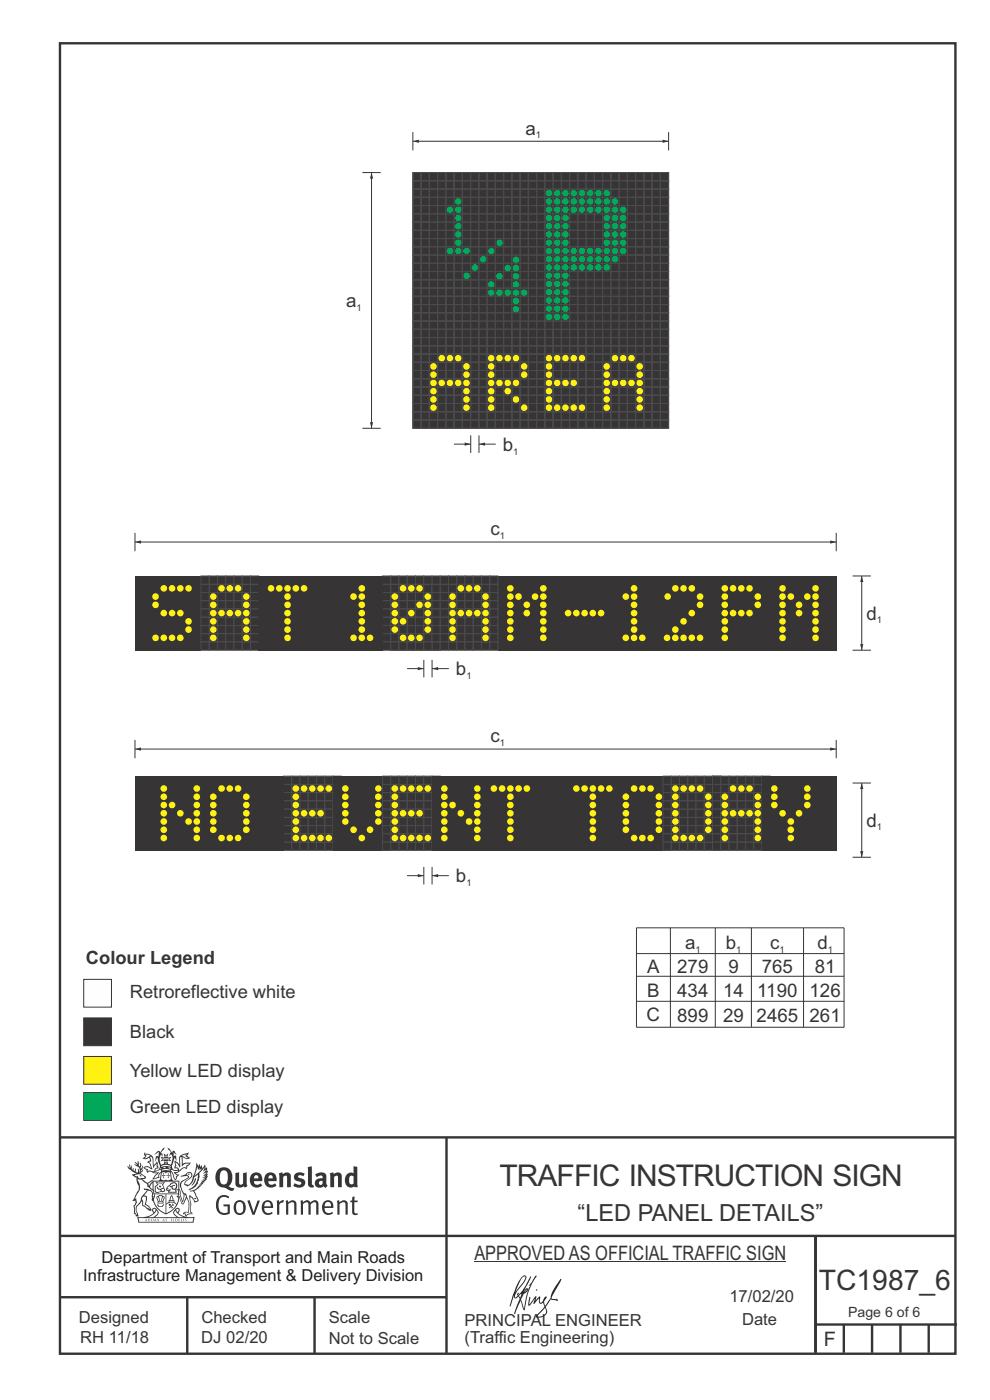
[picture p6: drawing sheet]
<svg xmlns="http://www.w3.org/2000/svg" width="210mm" height="297mm" viewBox="0 0 210 297" stroke-linecap="round" stroke-linejoin="round" font-family="sans-serif">
<defs><g id="words">
<text font-size="6.3" fill="#373435" x="106" y="251.5">TRAFFIC INSTRUCTION SIGN</text>
<text font-size="6" fill="#373435" x="173.7" y="273.7">TC1987_6</text>
<text font-size="5" fill="#373435" x="122.5" y="259.1">“LED PANEL DETAILS”</text>
<g font-size="4.2" fill="#373435">
<text x="100.6" y="267.2">APPROVED AS OFFICIAL TRAFFIC SIGN</text>
<text x="174.7" y="285.6">F</text>
</g>
<g font-size="4" fill="#373435">
<text x="111.4" y="28.6">a</text>
<text x="73.4" y="65.1">a</text>
<text x="106.7" y="95.6">b</text>
<text x="104.1" y="113.6">c</text>
<text x="183.8" y="131.5">d</text>
<text x="96.7" y="143.3">b</text>
<text x="104.1" y="157.5">c</text>
<text x="183.8" y="175.4">d</text>
<text x="96.7" y="187.2">b</text>
<text x="145.3" y="201.3">a</text>
<text x="154" y="201.3">b</text>
<text x="163.4" y="201.3">c</text>
<text x="173.4" y="201.3">d</text>
<text x="137.3" y="206.3">A</text>
<text x="143.7" y="206.5">279</text>
<text x="154.5" y="206.5">9</text>
<text x="161.6" y="206.5">765</text>
<text x="172.8" y="206.5">81</text>
<text x="137.3" y="211.5">B</text>
<text x="143.7" y="211.6">434</text>
<text x="153.4" y="211.6">14</text>
<text x="160.6" y="211.6">1190</text>
<text x="171.7" y="211.6">126</text>
<text x="137.1" y="216.6">C</text>
<text x="143.7" y="216.7">899</text>
<text x="153.4" y="216.7">29</text>
<text x="160.5" y="216.7">2465</text>
<text x="171.7" y="216.7">261</text>
</g>
<g font-size="3.9" fill="#373435">
<text x="18.2" y="204.5">Colour Legend</text>
<text x="27.6" y="211.7">Retroreflective white</text>
<text x="27.6" y="220.3">Black</text>
<text x="27.6" y="228.4">Yellow LED display</text>
<text x="27.6" y="236.1">Green LED display</text>
</g>
<g font-size="3.5" fill="#201e1e">
<text x="21.6" y="267.9">Department of Transport and Main Roads</text>
<text x="17.7" y="271.8">Infrastructure Management &amp; Delivery Division</text>
</g>
<g font-size="3.5" fill="#373435">
<text x="16.7" y="280.6">Designed</text>
<text x="42.7" y="280.6">Checked</text>
<text x="69.7" y="280.6">Scale</text>
<text x="98.5" y="281.3">PRINCIPAL ENGINEER</text>
<text x="154.7" y="276.2">17/02/20</text>
<text x="157.4" y="281.2">Date</text>
<text x="17" y="284.8">RH 11/18</text>
<text x="42.7" y="284.8">DJ 02/20</text>
<text x="69.7" y="285.2">Not to Scale</text>
<text x="98.5" y="284.8">(Traffic Engineering)</text>
</g>
<text font-size="3" fill="#373435" x="179.9" y="279.4">Page 6 of 6</text>
<g font-size="2" fill="#373435">
<text x="113.6" y="29.4">1</text>
<text x="75.6" y="65.9">1</text>
<text x="108.9" y="96.4">1</text>
<text x="106" y="114.4">1</text>
<text x="186" y="132.3">1</text>
<text x="98.9" y="144.1">1</text>
<text x="106" y="158.3">1</text>
<text x="186" y="176.2">1</text>
<text x="98.9" y="188">1</text>
<text x="147.5" y="202.1">1</text>
<text x="156.2" y="202.1">1</text>
<text x="165.3" y="202.1">1</text>
<text x="175.6" y="202.1">1</text>
</g>
</g></defs>
<path d="M12.7 9.2h190v278h-190zM94.7 241.4v45.8M12.7 275.2h82M12.7 262.2h190.1M39.7 275.2v12M66.7 275.2v12M173 262.1v24.9M173 281h30M179 281v6M185 281v6M191 281v6M197 281v6" fill="none" stroke="#373435" stroke-width=".51"/>
<path d="M17.8 215.9h5.8v5.9h-5.8z" fill-rule="evenodd" fill="#373435" stroke="#373435" stroke-width=".21"/>
<path d="M17.8 207.8h5.8v5.9h-5.8z" fill-rule="evenodd" fill="#fefefe" stroke="#373435" stroke-width=".21"/>
<g fill="#373435">
<path d="M47 248.4a2.55 2.55 0 0 0 0 2.7l.3 .2a.81 .81 0 0 0 1-1v-.5a1.04 1.04 0 0 0-1.1-1.5zM46.3 248.1a1.82 1.82 0 0 1 2.1-.2 1.82 1.82 0 0 1 .9 1.8 2.29 2.29 0 0 1-.8 2l.7 .3h.5l-.2 .6a2.87 2.87 0 0 1-2-.7 2.12 2.12 0 0 1-1.7-3.1z" fill-rule="evenodd"/>
<path d="M49.9 248.9l.8-.2v2a.46 .46 0 0 0 .3 .6 .46 .46 0 0 0 .6-.3v-2.1l.7-.2v2.4l.2 .5-.5 .3-.3-.3a1.02 1.02 0 0 1-1.2 .3 1.02 1.02 0 0 1-.6-1.1z" fill-rule="evenodd"/>
<path d="M54 249.5l-.1 .5h.9a.49 .49 0 0 0-.2-.6 .49 .49 0 0 0-.6 .1zM53.4 249.1a1.34 1.34 0 0 1 1.6-.2 1.34 1.34 0 0 1 .6 1.5v.2h-1.7a.77 .77 0 0 0 .5 .8 .77 .77 0 0 0 .9-.4l.3 .5a1.59 1.59 0 0 1-2 .2 1.59 1.59 0 0 1-.5-2.1z" fill-rule="evenodd"/>
<path d="M57 249.5l-.1 .5h1a.49 .49 0 0 0-.2-.6 .49 .49 0 0 0-.7 .1zM56.4 249.1a1.34 1.34 0 0 1 1.6-.2 1.34 1.34 0 0 1 .7 1.5v.2h-1.8a.77 .77 0 0 0 .5 .8 .77 .77 0 0 0 .9-.4l.4 .5a1.59 1.59 0 0 1-2.1 .2 1.59 1.59 0 0 1-.5-2.1z" fill-rule="evenodd"/>
<path d="M59.2 248.9l.7-.2 .1 .4a.95 .95 0 0 1 1-.3 .95 .95 0 0 1 .7 .8v2.3h-.8v-2.3a.46 .46 0 0 0-.8 .1v2.2h-.8z" fill-rule="evenodd"/>
<path d="M62.6 249.1a1.75 1.75 0 0 1 2-.1l-.2 .5-.6-.2a.43 .43 0 0 0-.6 .3l.4 .3a1.04 1.04 0 0 1 1.2 1.1 1.04 1.04 0 0 1-1.4 1l-1.2-.4 .3-.6 1 .4 .4-.4a.88 .88 0 0 0-1-.5l-.4-.2-.1-.4z" fill-rule="evenodd"/>
<path d="M65.3 247.6l.8-.2 .1 3.8 .3 .2 .1 .4a.88 .88 0 0 1-1 0 .88 .88 0 0 1-.3-1z" fill-rule="evenodd"/>
<path d="M67.8 250.6a.43 .43 0 0 0-.1 .7 .43 .43 0 0 0 .7-.1v-.7zM66.8 249.1a1.7 1.7 0 0 1 2.4 .1v1.9l.3 .4-.4 .5-.5-.4a1.03 1.03 0 0 1-1.7-.1 1.03 1.03 0 0 1 .8-1.5h.7v-.4a.8 .8 0 0 0-1.2 .1z" fill-rule="evenodd"/>
<path d="M70 248.9l.7-.2 .1 .4a.95 .95 0 0 1 1-.3 .95 .95 0 0 1 .7 .8v2.3h-.8v-2.3a.46 .46 0 0 0-.8 .1v2.2h-.8z" fill-rule="evenodd"/>
<path d="M74.3 249.5a1.48 1.48 0 0 0 0 1.7h.5l.2-.1v-1.5l-.3-.2zM75 247.4l.8 .1 .1 4.4h-.7l-.1-.2a1.26 1.26 0 0 1-1.4 0 1.26 1.26 0 0 1-.5-1.3 1.29 1.29 0 0 1 .4-1.4 1.29 1.29 0 0 1 1.4-.1z" fill-rule="evenodd"/>
<path d="M46.4 253.9a1.72 1.72 0 0 1 2.3 0l-.3 .3a1.24 1.24 0 0 0-1.4-.2 1.24 1.24 0 0 0-.6 1.4 1.49 1.49 0 0 0 1.2 1.9l.7-.1v-1.3h-.8l-.1-.4h1.3v1.9a1.93 1.93 0 0 1-2.2 0 1.93 1.93 0 0 1-.7-2.2l.2-.8z" fill-rule="evenodd"/>
<path d="M50.4 255.1a1.65 1.65 0 0 0 .2 2.2 .99 .99 0 0 0 1-1.4 .78 .78 0 0 0-.4-.8 .78 .78 0 0 0-.8 0zM50 254.9a1.33 1.33 0 0 1 1.6-.1 1.33 1.33 0 0 1 .5 1.4 1.31 1.31 0 0 1-1.3 1.6 1.31 1.31 0 0 1-1.2-1.6v-.6z" fill-rule="evenodd"/>
<path d="M52.5 254.7l.4-.1 .9 2.6 .8-2.5h.5l-1.1 3h-.5z" fill-rule="evenodd"/>
<path d="M56.3 255.2l-.2 .7h1.3a.7 .7 0 0 0-.3-.8 .7 .7 0 0 0-.8 .1zM55.9 255a1.22 1.22 0 0 1 1.5-.2 1.22 1.22 0 0 1 .5 1.5h-1.8a.93 .93 0 0 0 .5 1 .93 .93 0 0 0 1.1-.2l.2 .3a1.43 1.43 0 0 1-1.8 .1 1.43 1.43 0 0 1-.6-1.7z" fill-rule="evenodd"/>
<path d="M58.7 254.7l.4-.1 .1 .5 .4-.4 .6-.1-.2 .5a.66 .66 0 0 0-.8 .7v1.9h-.4z" fill-rule="evenodd"/>
<path d="M60.6 254.7l.4-.1 .1 .5a.94 .94 0 0 1 1-.5 .94 .94 0 0 1 .8 .8v2.3h-.5l-.1-2.5a.81 .81 0 0 0-1.2 .3v2.2h-.4z" fill-rule="evenodd"/>
<path d="M63.7 254.7l.5-.1 .1 .5 .4-.3a.78 .78 0 0 1 1.1 .3 .9 .9 0 0 1 1-.5 .9 .9 0 0 1 .8 .8v2.3h-.5l-.1-2.5a.67 .67 0 0 0-1.1 .3v2.2h-.5v-2.4l-.4-.3-.7 .4v2.3h-.5z" fill-rule="evenodd"/>
<path d="M69 255.2l-.1 .7h1.3a.7 .7 0 0 0-.3-.8 .7 .7 0 0 0-.9 .1zM68.7 255a1.22 1.22 0 0 1 1.5-.2 1.22 1.22 0 0 1 .5 1.5h-1.8a.93 .93 0 0 0 .4 1 .93 .93 0 0 0 1.2-.2l.1 .3a1.44 1.44 0 0 1-1.7 .1 1.44 1.44 0 0 1-.6-1.7z" fill-rule="evenodd"/>
<path d="M71.4 254.7l.5-.1 .1 .5a.94 .94 0 0 1 1-.5 .94 .94 0 0 1 .8 .8v2.3h-.5l-.1-2.5a.81 .81 0 0 0-1.2 .3v2.2h-.4z" fill-rule="evenodd"/>
<path d="M74.7 253.9l.5-.1v.9h.7l-.1 .3h-.6v2.2l.1 .2h.5l.1 .3a.75 .75 0 0 1-1.2-.6v-2.1h-.4v-.3h.4z" fill-rule="evenodd"/>
<path d="M30.8 244.9l1.1 .3-.9 .5h-.4l.6-.5zM31.8 245.4h.2a2.44 2.44 0 0 1 .4 1.9l.1 .5 .7-1-.1 .6 .3 .3a.57 .57 0 0 0-.6 .7l-1-.1-.5 .2 .2-.5-.8-.3 .7-.1 .9 .5 .1-.1-.6-1.3-.2-.2h.5zM30.7 244.4l-.1 .5 .2 .4-.6 .4a1.04 1.04 0 0 0 1.4-.1l.2 .6-.3 .1-.2 .4a.94 .94 0 0 1 .8 1.1l-.2-.1a1.16 1.16 0 0 0-1.5-.1l.3 .4 .4 .2 .1 .5 .2 .1 .1-.2a.94 .94 0 0 1 1.1 .2l.8 .1-1.2 1.2a1.13 1.13 0 0 0 1.2-.2l.4-.1-.1-.4 .5-.8a.83 .83 0 0 0-.6 1.1l-.3-.1-.7 .4 1.1-1.4-.5 .1-.5-.1 1.3-.5-.1-.1-.9 .4v-.3l.2-.2 .3 .1 .1-.3-.2-.4v-.6l-.1-.4-.7 1v-.7a1.42 1.42 0 0 0-1.6-1.8z" fill-rule="evenodd"/>
<path d="M38.5 245.2l.5-.2 .7-.1-.6 .3 .8 .5h-.3zM38.3 245.5l.2-.1 .1 2a1.69 1.69 0 0 1 1.6-.6l-.8 .5 .1 .5a1.1 1.1 0 0 0-1.5 .6l-.1-.5-.2-.2h-.5l.3-.4-.3-.7a1.42 1.42 0 0 1 .8 1.1l.2-.1zM37.1 246.2l.1 1-.2 .3 .1 .4h.5l.1 .2a.96 .96 0 0 1-1.1-.1l-.1 .1a1.06 1.06 0 0 0 1.3 .2v.1a.72 .72 0 0 1-1 .2l.3 .5 .6 .2-.4 .2-.1 .6-.2-.3-.4-1.1-.4-.4 .4 .9a1.54 1.54 0 0 0 .7 1.2l.2-.3a.58 .58 0 0 1 .4-.8l.2-.1h-.3l-.5-.3 .9-.5a.93 .93 0 0 1 1.2-.5v.2l.2-.2 .1-.5a.99 .99 0 0 0 .7-.8l-1.3 .1-.3 .2-.1-1.4 .9 .4 .9-.3h-.4l-.5-.4 .4-.7-.6 .2a1.46 1.46 0 0 0-1.4 2.1v.4l-.2-.4z" fill-rule="evenodd"/>
<path d="M35.6 248.9l.2 .1-.1 .3 .4 .1h-.4v.6l-.1-.6h-.3l.3-.1z" fill-rule="evenodd"/>
<path d="M34.6 248.9l.2 .1v.3l.3 .1h-.3l-.1 .6v-.6h-.4l.4-.1z" fill-rule="evenodd"/>
<path d="M34.3 248.8a.57 .57 0 0 1 .9 .2 .57 .57 0 0 1 .9-.2l.2 1.4h-.2a.57 .57 0 0 1-.9 0 .69 .69 0 0 1-1.1 0zM34.2 248.1l-.3 2.1-.2 .4h3l-.2-.4-.3-2.1h-.2v.2l-.8-.1-.8 .1v-.2z" fill-rule="evenodd"/>
<path d="M34.2 252.4a.3 .3 0 0 0 .6 0 .3 .3 0 0 0-.6 0zM33.3 250.9l.3 .3-.3 .4a.79 .79 0 0 0 0 1.3l.8-.2-.1-.3a.55 .55 0 0 1-.7-.6l.1-.1 .2 .3 .3 .2 .8-.2-.4-.7 .4-.4-.7 .2zM33 250.7l1.1 .2 .9-.2-.4 .6 .4 1.2a.56 .56 0 0 1-.8 .3l-.2 .1a.73 .73 0 0 1-.9 .1 .73 .73 0 0 1-.3-1v-.4l.6-.4z" fill-rule="evenodd"/>
<path d="M35.6 251.8l.7-.4a.58 .58 0 0 1 1-.1 .58 .58 0 0 1-.4 .9l-.3-.3a.43 .43 0 0 1 .6-.4 .57 .57 0 0 0-.8 .2l-.2-.1-.3 .1 .4 .2a.55 .55 0 0 0 .9 .4v.5h-1.3l.3-.4-.1-.1-.6 .1 .2-.3-.2-.1zM35.4 251.8l-.1 .2a.39 .39 0 0 0 .2 .6h.3l-.2 .4h1.9l-.1-.8a.86 .86 0 0 0-.1-1.3 .86 .86 0 0 0-1.3 .4z" fill-rule="evenodd"/>
<path d="M36 254.8h.8v.2h-.8zM36.4 253.8l.2 .8h-.4zM36.4 253.5l-.3 .5-.1 .6h-.2v.4l-.7 .4 .2 .1a1.48 1.48 0 0 1 2.1 .2l.2-.1-.6-.5v-.5h-.2l-.1-.6z" fill-rule="evenodd"/>
<path d="M35.8 255.4l.4 .1 .1 .3 .3-.2-.2-.2a.38 .38 0 0 1 .5 .5l-.2-.2-.3 .2 .3 .2-.3 .3-.1-.4-.4 .4-.1-.2 .4-.3-.1-.1-.2 .1z" fill-rule="evenodd"/>
<path d="M34.5 254h.2v.2l-.2 .6h-.2zM33.6 255.3h.9v.2a.55 .55 0 0 1-.8 .4v-.2l-.2-.1zM33.4 254h.2l.2 .8h-.2zM33.6 255l.8-.1 .1 .2h-.8zM33.8 253.7h.5l-.2 1.1h-.1zM33.3 253.8l-.1 .3 .3 1.1a.48 .48 0 0 0-.1 .6 .48 .48 0 0 0 .5 .2h.5a.49 .49 0 0 0 .2-.8l.3-1.1-.1-.3a1.42 1.42 0 0 0-1.5 0z" fill-rule="evenodd"/>
<path d="M33.7 251.5l.4 .1 .1 .3h-.3z" fill-rule="evenodd"/>
<path d="M41.3 250.1l.3-.2-.2 .8-.6 .8h-.2l.5-.7z" fill-rule="evenodd"/>
<path d="M39.7 249l.3-.2 .5 .2a.88 .88 0 0 1-.6 1.1 1.22 1.22 0 0 0-.8 1.3l.5 .2a.72 .72 0 0 0 .9-.4l.5-.8 .2-.6 .8-.6v.2a2.85 2.85 0 0 1-2 2.9l.1 .1a2.13 2.13 0 0 0 1.9-1.5v-.3a2.01 2.01 0 0 0 .3-1.7l1.1-1.3-.4 1 .7-.5-.7 1 .8-.4-.8 .8 .7-.2-.9 .6 .8-.1-.8 .4h.7l-.8 .3 .3 .2h-.4l.2 .3h-.4l.2 .3h-.4l.1 .2h-.1a2.16 2.16 0 0 1-2 1.1l.1 .2 .4-.1a.76 .76 0 0 1 .7 .8l.5 1.2-.6 .2a1.45 1.45 0 0 0-1.1-1.3l.2 1.8-.1 1.8 .4 .3a1.07 1.07 0 0 0-1.2 .4v-.3l-.5-.2a.87 .87 0 0 1 1.1-.1v-.7a4.4 4.4 0 0 0-.6-3.1l-.1-.3h-.2a2.16 2.16 0 0 1-.7-2.2l.3-.4 1.2-.7a.55 .55 0 0 0-.4-.8zM37.8 252.4a.76 .76 0 0 1 .3 1.1l.6 1.6 .4-1.7 .2 .1a.61 .61 0 0 1-.1 .9l-.3 .8-.2 .1-.7-1.6-.3 .1a1.18 1.18 0 0 0 .1-1.4zM41.8 247.5l.2 .7 .3-.5v.6l.4-.5a1.9 1.9 0 0 1-1.2 1.4l-.3 .3zM38.2 249.6l1.4-.2 .2 .2v.3l-.5 .2a1.26 1.26 0 0 0-.9 1.9l.2 .7a1.84 1.84 0 0 1 .1 2.1l-.4-1.4a.96 .96 0 0 0-.4-1.2l-.4 .2a.78 .78 0 0 1 0 1.3l.1 .3h.4l.4 1.1a.38 .38 0 0 0 .2 .4 .38 .38 0 0 0 .4-.1l.6-1.2a2.94 2.94 0 0 1 .4 2.5l-.1 .4h-.8l-.3 .4v.2l.4-.1 .1 .4 .2 .1a1.02 1.02 0 0 1 1.3-.5v-.4l-.3-.1 .1-1.8-.3-1.3h.1a1.14 1.14 0 0 1 .8 1 .63 .63 0 0 0 .8-.2 .63 .63 0 0 0-.2-.9l-.6-1.2 .9-.6 .2-.4h.3l-.1-.2h.4l-.1-.3h.3l-.1-.3 .5-.1-.2-.2 .6-.4v-.2h-.2l.4-.5h-.3l.3-.5-.4 .1 .4-.5v-.3l-.3 .2 .2-.7-.1-.2-.4 .3v-.8l-.6 .8-.2-.8-.2 .5-.3-.7-.1 .6-.5-.8-.1 1.4-.6 1.8a1.81 1.81 0 0 1-1 1.5l-.6-.2a1.75 1.75 0 0 1 1.1-1.2 .75 .75 0 0 0 .1-1.3 .75 .75 0 0 0-1.2 .4z" fill-rule="evenodd"/>
<path d="M41.2 254.1h.3l.2 .2-.4 .1z" fill-rule="evenodd"/>
<path d="M29.4 258.4h11.6l-.1 .8h-11.4zM31.3 258.2l.5-.1a2.48 2.48 0 0 0 1.4-1.3l.3 .5-.5 .6-.5 .3zM32.5 256.6l.3-.2 .2 .1-.3 .7zM37.2 256.8a2.65 2.65 0 0 0 1.8 1.4h-1.1l-.5-.3-.5-.6zM37.4 256.5l.2-.1 .3 .2-.3 .6zM29.2 258.2l.1 1.2h11.8l.2-1.1-.2-.1a4.1 4.1 0 0 1-3.3-.9l.3-.4-.1-.6a1.06 1.06 0 0 0-1.3 1l.2 .4 .6 .5h-4.7l.3-.1a.84 .84 0 0 0 .6-.8 .84 .84 0 0 0-.5-.8l-.3-.2h-.5l-.1 .6 .3 .4a4.2 4.2 0 0 1-3.4 .9z" fill-rule="evenodd"/>
<path d="M31 258.7l.1 .2h-.2zM31 258.5l-.3 .6 .4-.2 .2 .2z" fill-rule="evenodd"/>
<path d="M31.3 258.6h.3v.4a.25 .25 0 0 0 .2-.1 .25 .25 0 0 0-.1-.3h.1a.29 .29 0 0 1 0 .4 .29 .29 0 0 1-.4 0 .29 .29 0 0 1 0-.4z" fill-rule="evenodd"/>
<path d="M32.2 258.6a.22 .22 0 0 1 .3 .2 .22 .22 0 0 1-.3 .2zM32 258.6l.1 .4a.33 .33 0 0 0 .4 0 .33 .33 0 0 0 0-.4 .33 .33 0 0 0-.5 0z" fill-rule="evenodd"/>
<path d="M32.9 258.7l.1 .2h-.2zM32.9 258.5l-.2 .6 .3-.2 .2 .2z" fill-rule="evenodd"/>
<path d="M33.3 258.6h.2l.1 .1 .2-.1-.2 .2 .2 .3-.3-.3-.1 .3h-.1l.2-.3z" fill-rule="evenodd"/>
<path d="M34.7 258.7l.1 .2h-.2zM34.7 258.5l-.3 .6 .4-.2 .2 .2z" fill-rule="evenodd"/>
<path d="M35 258.5h.5l-.2 .1v.5h-.2l.1-.5z" fill-rule="evenodd"/>
<path d="M36.2 258.6l.3-.1-.1 .1v.2h.1h-.1v.3h-.2z" fill-rule="evenodd"/>
<path d="M36.7 258.6h.2v.5h-.2z" fill-rule="evenodd"/>
<path d="M37.3 258.6a.22 .22 0 0 1 .3 .2 .22 .22 0 0 1-.3 .2zM37.1 258.6v.4a.33 .33 0 0 0 .5 0 .33 .33 0 0 0 0-.4 .33 .33 0 0 0-.5 0z" fill-rule="evenodd"/>
<path d="M37.8 258.6l.4-.1-.2 .1v.2h.1h-.1v.2l.2 .1h-.4z" fill-rule="evenodd"/>
<path d="M38.4 258.6h.2l-.1 .4 .2 .1h-.3z" fill-rule="evenodd"/>
<path d="M38.9 258.6h.2v.5h-.2z" fill-rule="evenodd"/>
<path d="M39.3 258.6h.2h-.1l.2 .3-.2 .2-.1-.1v-.1l.2 .1z" fill-rule="evenodd"/>
<path d="M34.2 247.4a1.51 1.51 0 0 1 2 .2 2.67 2.67 0 0 0-2.1 0zM35.7 247.6l.4 .1 .1 .3-.4-.1zM34.6 247.6h.5l.1 .2h-.4zM34 247.8l.3 .2h-.3zM34.9 246.9l.3-.2 .3 .2zM34.9 245.6l.2 .1v.3h-.2zM35 245.1l.2 .2 .2-.2-.1 .3h-.2zM35.1 246.3h.2l.1 .4-.2-.2-.2 .2zM35.3 245.7l.2-.1v.4h-.2zM34.4 245.7h.3l.1 .3-.4 .1 .2-.2zM35.7 245.7h.3l-.2 .2 .2 .2-.4-.1zM32.7 244.9l1-.5-.1 1-.2-.2-.3 .2-.3 1.1 .5-1 .3 .9a1.84 1.84 0 0 1 .2 1.7l.4 .1a2.48 2.48 0 0 1 2.2 0l.2-.2-.2-.7 .7-1.8 .4 .7-.2-1-.2-.1-.2 .3v-.9l.6 .4-.6-.8-.3 .1-.1 .4-.5-.9-.5-.3 .2 .5 .6 .5-.5 .8 .4-.4a2.06 2.06 0 0 1 0 2.3l-.5-.2-.2-.6 .1-.1 .8 .2-.4-.5 .4-.5-.7 .2-.2-.2 .2-.7-.5 .4-.5-.4 .2 .7-.2 .2-.7-.2 .4 .5-.4 .5 .8-.2 .1 .1-.2 .6-.5 .2a2.02 2.02 0 0 1 0-2.2l.3 .5-.1-.7-.3-.1 .8-1.2-.4 .3-.5 .8-.2-.3a.8 .8 0 0 0-.8 .5z" fill-rule="evenodd"/>
<path d="M29.2 250.1l.3 .1a.61 .61 0 0 1 .8 .4l.3 .2a.8 .8 0 0 1 .6 1l.4 .1 .5 .5a1 1 0 0 1 .5 1.1l-.1 .7v-.5h-.1a.96 .96 0 0 0-.8-1.3l-.2-.2h-.7l-.1-.1-.1 .1 .1 .3h.6l-1.2 1.3-.2 1-.4 .6a1.33 1.33 0 0 0-.5 1.8l.2 .5a1.26 1.26 0 0 1-.5-1.5l-.1-.3a1.56 1.56 0 0 0 .4-1.7l-.3 .2 .2-.5a3.2 3.2 0 0 0 .7-3zM30.4 253.9h.4a2.06 2.06 0 0 1-.1 1.6l.7 .5 .4 .4-.6-.1-.8-.6-.1-.9a.51 .51 0 0 1 .1-.9zM28.6 249.3a1.52 1.52 0 0 1 2.1 .5l-1.1 .2-.2-.1-.1-.4h-.5zM27.5 247v.8l-.3-.4h-.1a3.1 3.1 0 0 0 1.9 1.6l-1 .1 .5 .6 .5 .1 .1 1.1a1.84 1.84 0 0 1-.3 2.5l-.4 .9-.3 .4 .2 .1 .4-.1 .1 .4-.2 .5-.3 .2 .1 1.7h.2l.3 .5 .1 .1 .4-.1-.1-.5a1.3 1.3 0 0 1-.1-1.7l.9-1 .1 1.1 .6 .2 .5 .5 .1-.1 .2 .3h.5a1.85 1.85 0 0 0-1.2-1.4l.1-.3a1.39 1.39 0 0 0 0-1.4l-.5-.1 .5-.5a.66 .66 0 0 1 .9-.4 .66 .66 0 0 1 .3 .9l-.1 .4 .2-.1v.2l-.1 .3 .2 .5 .1-.3a2.24 2.24 0 0 0 .1-2.2 .73 .73 0 0 1-.7-.7 .73 .73 0 0 1 .6-.7v-.2a.94 .94 0 0 0-.9 .8 .48 .48 0 0 1-.1-.6 .48 .48 0 0 1 .5-.2l.5-.3a.51 .51 0 0 0-.8 .2l-.5 .2-1-.8h.6l.2-.5-1.2-.7 .5-.5v-.3l-.5 .4 .1-.2a.69 .69 0 0 0 .2-1v.4l-.2 .3v-1.1l-.3-.2 .1 .6-.1 .2-.4-1.3v.7l-.6-.4 .5 .7-.6-.2 .3 .3a1 1 0 0 1 .7 1.4l-.2-.8v.9l-.5-.2v-.8l-.2 .7-.2-.1-.1-.6-.2 .4-.2-.2 .1-.7-.2 .5z" fill-rule="evenodd"/>
<path d="M29.6 249.4l.2-.1 .3 .2z" fill-rule="evenodd"/>
<path d="M32.4 250.5h5.6v2l-.2-.1v-1.7h-5.2v2.5h5.2v-.8l.1 .2-.1 1.1v-.3h-2.5v4a4.1 4.1 0 0 0 2.6-3.6l.1-.1a4 4 0 0 1-2.8 3.9 4.2 4.2 0 0 1-2.8-4.7l.1 1.2 .1-.1a3.8 3.8 0 0 0 2.5 3.4v-4h-2.5l-.2-.9z" fill-rule="evenodd"/>
<circle cx="40" cy="249.1" r=".17"/>
</g>
<g fill="#252726">
<path d="M111.6 273.7l.2-.2-.5 .7zM110.4 274.5l.3 .1-.3 .7-.3-.4zM110.9 270.9l.5-.1a9.3 9.3 0 0 1-2 3.2l-.1 .2 1-2.5zM110.6 271a14.7 14.7 0 0 0-2.2 4.9l-.3 1.2 .1 .1 .8-2.4a.42 .42 0 0 0 .2 .7 .42 .42 0 0 0 .6-.3l.2-.2 .2 .6-1.1 3.1h.2l1.1-2.8 .6 1.9 .2 .2 .2-.5a13.5 13.5 0 0 1 2-6.2l.5-.5-.2-.2-1.6 2.1 .4-.1a14.9 14.9 0 0 0-1.3 5.1l-.4-1.2a1.39 1.39 0 0 1 .2-1.8l.1-.2a.92 .92 0 0 0 .8-1.2 .75 .75 0 0 0-.7 .7l-.2 .2 1.6-3.4h-.1l-.4 .7a10.5 10.5 0 0 1-2.2 3.2l.2-.4a.32 .32 0 0 0-.4 .2 .32 .32 0 0 0 .1 .4l-.5 .4a3.2 3.2 0 0 1 1.1-2.3l.5-.6a2.49 2.49 0 0 0 .7-1.6l-.3-.2z" fill-rule="evenodd"/>
<path d="M115.6 277.5a1.15 1.15 0 0 1 .1 1.3 1.15 1.15 0 0 1-1.2 .5h-.5zM112.3 275.1l-.3 1.7 .3 .2 1.2-1.5-.3 1.1 1.1-1.2a.94 .94 0 0 0 .4 1.2l.5-.3 .3 .9-1.2 1.3a.98 .98 0 0 0-.5 1 1.9 1.9 0 0 0 2.3-1.3l-.1-.3a1.02 1.02 0 0 1 .3-1.4l.5-.9 1.5 .3-.2-.5v.3l-1.1-.2v-.2l2-3.6 .1-.3-.1-.1-1.8 2.7a6.6 6.6 0 0 1-1.5 3l-.2-.2a1.01 1.01 0 0 1 .4-1.4l.1-.2-.3-.2-.3 .5-.2 .5-.5 .4-.2-.4 .1-.9-.2-.1-.8 .9 .2-.9h-.1l-1.4 1.7 .2-1.4v-.1z" fill-rule="evenodd"/>
<path d="M113.7 273.5l.3 .3h-.3z" fill-rule="evenodd"/>
</g>
<path d="M12.7 241.3h190" fill="none" stroke="#373435" stroke-width=".51"/>
<path d="M17.8 224.1h5.8v5.9h-5.8z" fill-rule="evenodd" fill="#fff212" stroke="#373435" stroke-width=".21"/>
<path d="M17.8 231.8h5.8v5.9h-5.8z" fill-rule="evenodd" fill="#00a859" stroke="#373435" stroke-width=".21"/>
<path d="M89.9 140v3.7M91.7 140v3.7M91.7 141.8h3.5M100.6 267.7h66.2" fill="none" stroke="#373435" stroke-width=".21"/>
<g fill="#373435">
<path d="M91.7 141.8l1.2-.3v.7z"/>
<path d="M32.1 123.9h1.8v1.8h-1.8z" fill-rule="evenodd"/>
<path d="M32.1 125.7h1.8v1.7h-1.8z" fill-rule="evenodd"/>
<path d="M32.1 127.4h1.8v1.8h-1.8z" fill-rule="evenodd"/>
<path d="M32.1 129.2h1.8v1.7h-1.8z" fill-rule="evenodd"/>
<path d="M32.1 130.9h1.8v1.8h-1.8z" fill-rule="evenodd"/>
<path d="M32.1 132.7h1.8v1.7h-1.8z" fill-rule="evenodd"/>
<path d="M32.1 134.4h1.8v1.8h-1.8z" fill-rule="evenodd"/>
<path d="M33.9 123.9h1.7v1.8h-1.7z" fill-rule="evenodd"/>
<path d="M33.9 125.7h1.7v1.7h-1.7z" fill-rule="evenodd"/>
<path d="M33.9 127.4h1.7v1.8h-1.7z" fill-rule="evenodd"/>
<path d="M33.9 129.2h1.7v1.7h-1.7z" fill-rule="evenodd"/>
<path d="M33.9 130.9h1.7v1.8h-1.7z" fill-rule="evenodd"/>
<path d="M33.9 132.7h1.7v1.7h-1.7z" fill-rule="evenodd"/>
<path d="M33.9 134.4h1.7v1.8h-1.7z" fill-rule="evenodd"/>
<path d="M35.6 123.9h1.8v1.8h-1.8z" fill-rule="evenodd"/>
<path d="M35.6 125.7h1.8v1.7h-1.8z" fill-rule="evenodd"/>
<path d="M35.6 127.4h1.8v1.8h-1.8z" fill-rule="evenodd"/>
<path d="M35.6 129.2h1.8v1.7h-1.8z" fill-rule="evenodd"/>
<path d="M35.6 130.9h1.8v1.8h-1.8z" fill-rule="evenodd"/>
<path d="M35.6 132.7h1.8v1.7h-1.8z" fill-rule="evenodd"/>
<path d="M35.6 134.4h1.8v1.8h-1.8z" fill-rule="evenodd"/>
<path d="M37.4 123.9h1.7v1.8h-1.7z" fill-rule="evenodd"/>
<path d="M37.4 125.7h1.7v1.7h-1.7z" fill-rule="evenodd"/>
<path d="M37.4 127.4h1.7v1.8h-1.7z" fill-rule="evenodd"/>
<path d="M37.4 129.2h1.7v1.7h-1.7z" fill-rule="evenodd"/>
<path d="M37.4 130.9h1.7v1.8h-1.7z" fill-rule="evenodd"/>
<path d="M37.4 132.7h1.7v1.7h-1.7z" fill-rule="evenodd"/>
<path d="M37.4 134.4h1.7v1.8h-1.7z" fill-rule="evenodd"/>
<path d="M39.1 123.9h1.8v1.8h-1.8z" fill-rule="evenodd"/>
<path d="M30.4 123.9h1.7v1.8h-1.7z" fill-rule="evenodd"/>
<path d="M40.9 123.9h1.7v1.8h-1.7z" fill-rule="evenodd"/>
<path d="M30.4 125.7h1.7v1.7h-1.7z" fill-rule="evenodd"/>
<path d="M40.9 125.7h1.7v1.7h-1.7z" fill-rule="evenodd"/>
<path d="M30.4 127.4h1.7v1.8h-1.7z" fill-rule="evenodd"/>
<path d="M40.9 127.4h1.7v1.8h-1.7z" fill-rule="evenodd"/>
<path d="M30.4 129.2h1.7v1.7h-1.7z" fill-rule="evenodd"/>
<path d="M40.9 129.2h1.7v1.7h-1.7z" fill-rule="evenodd"/>
<path d="M30.4 130.9h1.7v1.8h-1.7z" fill-rule="evenodd"/>
<path d="M40.9 130.9h1.7v1.8h-1.7z" fill-rule="evenodd"/>
<path d="M30.4 132.7h1.7v1.7h-1.7z" fill-rule="evenodd"/>
<path d="M40.9 132.7h1.7v1.7h-1.7z" fill-rule="evenodd"/>
<path d="M30.4 134.4h1.7v1.8h-1.7z" fill-rule="evenodd"/>
<path d="M40.9 134.4h1.7v1.8h-1.7z" fill-rule="evenodd"/>
<path d="M30.4 122.2h1.7v1.7h-1.7z" fill-rule="evenodd"/>
<path d="M30.4 136.2h1.7v1.7h-1.7z" fill-rule="evenodd"/>
<path d="M40.9 122.2h1.7v1.7h-1.7z" fill-rule="evenodd"/>
<path d="M40.9 136.2h1.7v1.7h-1.7z" fill-rule="evenodd"/>
<path d="M32.1 122.2h1.8v1.7h-1.8z" fill-rule="evenodd"/>
<path d="M32.1 136.2h1.8v1.7h-1.8z" fill-rule="evenodd"/>
<path d="M33.9 122.2h1.7v1.7h-1.7z" fill-rule="evenodd"/>
<path d="M33.9 136.2h1.7v1.7h-1.7z" fill-rule="evenodd"/>
<path d="M35.6 122.2h1.8v1.7h-1.8z" fill-rule="evenodd"/>
<path d="M35.6 136.2h1.8v1.7h-1.8z" fill-rule="evenodd"/>
<path d="M37.4 122.2h1.7v1.7h-1.7z" fill-rule="evenodd"/>
<path d="M37.4 136.2h1.7v1.7h-1.7z" fill-rule="evenodd"/>
<path d="M39.1 122.2h1.8v1.7h-1.8z" fill-rule="evenodd"/>
<path d="M39.1 136.2h1.8v1.7h-1.8z" fill-rule="evenodd"/>
<path d="M39.1 125.7h1.8v1.7h-1.8z" fill-rule="evenodd"/>
<path d="M39.1 127.4h1.8v1.8h-1.8z" fill-rule="evenodd"/>
<path d="M39.1 129.2h1.8v1.7h-1.8z" fill-rule="evenodd"/>
<path d="M39.1 130.9h1.8v1.8h-1.8z" fill-rule="evenodd"/>
<path d="M39.1 132.7h1.8v1.7h-1.8z" fill-rule="evenodd"/>
<path d="M39.1 134.4h1.8v1.8h-1.8z" fill-rule="evenodd"/>
</g>
<g fill="#fff212">
<circle cx="33" cy="126.6" r=".7"/>
<circle cx="36.5" cy="130.1" r=".7"/>
<circle cx="38.2" cy="130.1" r=".7"/>
<circle cx="34.7" cy="130.1" r=".7"/>
<circle cx="34.7" cy="135.3" r=".7"/>
<circle cx="40" cy="133.6" r=".7"/>
<circle cx="33" cy="128.3" r=".7"/>
<circle cx="33" cy="135.3" r=".7"/>
<circle cx="34.7" cy="124.8" r=".7"/>
<circle cx="36.5" cy="124.8" r=".7"/>
<circle cx="38.2" cy="124.8" r=".7"/>
<circle cx="40" cy="124.8" r=".7"/>
<circle cx="40" cy="131.8" r=".7"/>
<circle cx="36.5" cy="135.3" r=".7"/>
<circle cx="38.2" cy="135.3" r=".7"/>
</g>
<g fill="#373435" stroke="#4b4b4d" stroke-width=".21">
<path d="M44.4 123.9h1.7v1.8h-1.7z" fill-rule="evenodd"/>
<path d="M44.4 125.7h1.7v1.7h-1.7z" fill-rule="evenodd"/>
<path d="M44.4 127.4h1.7v1.8h-1.7z" fill-rule="evenodd"/>
<path d="M44.4 129.2h1.7v1.7h-1.7z" fill-rule="evenodd"/>
<path d="M44.4 130.9h1.7v1.8h-1.7z" fill-rule="evenodd"/>
<path d="M44.4 132.7h1.7v1.7h-1.7z" fill-rule="evenodd"/>
<path d="M44.4 134.4h1.7v1.8h-1.7z" fill-rule="evenodd"/>
<path d="M46.1 123.9h1.8v1.8h-1.8z" fill-rule="evenodd"/>
<path d="M46.1 125.7h1.8v1.7h-1.8z" fill-rule="evenodd"/>
<path d="M46.1 127.4h1.8v1.8h-1.8z" fill-rule="evenodd"/>
<path d="M46.1 129.2h1.8v1.7h-1.8z" fill-rule="evenodd"/>
<path d="M46.1 130.9h1.8v1.8h-1.8z" fill-rule="evenodd"/>
<path d="M46.1 132.7h1.8v1.7h-1.8z" fill-rule="evenodd"/>
<path d="M46.1 134.4h1.8v1.8h-1.8z" fill-rule="evenodd"/>
<path d="M47.9 123.9h1.7v1.8h-1.7z" fill-rule="evenodd"/>
<path d="M47.9 125.7h1.7v1.7h-1.7z" fill-rule="evenodd"/>
<path d="M47.9 127.4h1.7v1.8h-1.7z" fill-rule="evenodd"/>
<path d="M47.9 129.2h1.7v1.7h-1.7z" fill-rule="evenodd"/>
<path d="M47.9 130.9h1.7v1.8h-1.7z" fill-rule="evenodd"/>
<path d="M47.9 132.7h1.7v1.7h-1.7z" fill-rule="evenodd"/>
<path d="M47.9 134.4h1.7v1.8h-1.7z" fill-rule="evenodd"/>
<path d="M49.6 123.9h1.8v1.8h-1.8z" fill-rule="evenodd"/>
<path d="M49.6 125.7h1.8v1.7h-1.8z" fill-rule="evenodd"/>
<path d="M49.6 127.4h1.8v1.8h-1.8z" fill-rule="evenodd"/>
<path d="M49.6 129.2h1.8v1.7h-1.8z" fill-rule="evenodd"/>
<path d="M49.6 130.9h1.8v1.8h-1.8z" fill-rule="evenodd"/>
<path d="M49.6 132.7h1.8v1.7h-1.8z" fill-rule="evenodd"/>
<path d="M49.6 134.4h1.8v1.8h-1.8z" fill-rule="evenodd"/>
<path d="M51.4 123.9h1.7v1.8h-1.7z" fill-rule="evenodd"/>
<path d="M42.6 123.9h1.8v1.8h-1.8z" fill-rule="evenodd"/>
<path d="M53.1 123.9h1.8v1.8h-1.8z" fill-rule="evenodd"/>
<path d="M42.6 125.7h1.8v1.7h-1.8z" fill-rule="evenodd"/>
<path d="M53.1 125.7h1.8v1.7h-1.8z" fill-rule="evenodd"/>
<path d="M42.6 127.4h1.8v1.8h-1.8z" fill-rule="evenodd"/>
<path d="M53.1 127.4h1.8v1.8h-1.8z" fill-rule="evenodd"/>
<path d="M42.6 129.2h1.8v1.7h-1.8z" fill-rule="evenodd"/>
<path d="M53.1 129.2h1.8v1.7h-1.8z" fill-rule="evenodd"/>
<path d="M42.6 130.9h1.8v1.8h-1.8z" fill-rule="evenodd"/>
<path d="M53.1 130.9h1.8v1.8h-1.8z" fill-rule="evenodd"/>
<path d="M42.6 132.7h1.8v1.7h-1.8z" fill-rule="evenodd"/>
<path d="M53.1 132.7h1.8v1.7h-1.8z" fill-rule="evenodd"/>
<path d="M42.6 134.4h1.8v1.8h-1.8z" fill-rule="evenodd"/>
<path d="M53.1 134.4h1.8v1.8h-1.8z" fill-rule="evenodd"/>
<path d="M42.6 136.2h1.8v1.7h-1.8z" fill-rule="evenodd"/>
<path d="M53.1 136.2h1.8v1.7h-1.8z" fill-rule="evenodd"/>
<path d="M44.4 136.2h1.7v1.7h-1.7z" fill-rule="evenodd"/>
<path d="M46.1 136.2h1.8v1.7h-1.8z" fill-rule="evenodd"/>
<path d="M47.9 136.2h1.7v1.7h-1.7z" fill-rule="evenodd"/>
<path d="M49.6 136.2h1.8v1.7h-1.8z" fill-rule="evenodd"/>
<path d="M51.4 136.2h1.7v1.7h-1.7z" fill-rule="evenodd"/>
<path d="M51.4 125.7h1.7v1.7h-1.7z" fill-rule="evenodd"/>
<path d="M51.4 127.4h1.7v1.8h-1.7z" fill-rule="evenodd"/>
<path d="M51.4 129.2h1.7v1.7h-1.7z" fill-rule="evenodd"/>
<path d="M51.4 130.9h1.7v1.8h-1.7z" fill-rule="evenodd"/>
<path d="M51.4 132.7h1.7v1.7h-1.7z" fill-rule="evenodd"/>
<path d="M51.4 134.4h1.7v1.8h-1.7z" fill-rule="evenodd"/>
<path d="M42.6 122.2h1.8v1.7h-1.8z" fill-rule="evenodd"/>
<path d="M53.1 122.2h1.8v1.7h-1.8z" fill-rule="evenodd"/>
<path d="M44.4 122.2h1.7v1.7h-1.7z" fill-rule="evenodd"/>
<path d="M46.1 122.2h1.8v1.7h-1.8z" fill-rule="evenodd"/>
<path d="M47.9 122.2h1.7v1.7h-1.7z" fill-rule="evenodd"/>
<path d="M49.6 122.2h1.8v1.7h-1.8z" fill-rule="evenodd"/>
<path d="M51.4 122.2h1.7v1.7h-1.7z" fill-rule="evenodd"/>
</g>
<g fill="#fff212">
<circle cx="45.2" cy="126.6" r=".7"/>
<circle cx="48.7" cy="130.1" r=".7"/>
<circle cx="50.5" cy="130.1" r=".7"/>
<circle cx="52.2" cy="130.1" r=".7"/>
<circle cx="47" cy="130.1" r=".7"/>
<circle cx="52.2" cy="133.6" r=".7"/>
<circle cx="52.2" cy="126.6" r=".7"/>
<circle cx="45.2" cy="128.3" r=".7"/>
<circle cx="45.2" cy="130.1" r=".7"/>
<circle cx="45.2" cy="131.8" r=".7"/>
<circle cx="45.2" cy="133.6" r=".7"/>
<circle cx="45.2" cy="135.3" r=".7"/>
<circle cx="47" cy="124.8" r=".7"/>
<circle cx="48.7" cy="124.8" r=".7"/>
<circle cx="50.5" cy="124.8" r=".7"/>
<circle cx="52.2" cy="128.3" r=".7"/>
<circle cx="52.2" cy="131.8" r=".7"/>
<circle cx="52.2" cy="135.3" r=".7"/>
</g>
<g fill="#373435">
<path d="M56.6 123.9h1.8v1.8h-1.8z" fill-rule="evenodd"/>
<path d="M56.6 125.7h1.8v1.7h-1.8z" fill-rule="evenodd"/>
<path d="M56.6 127.4h1.8v1.8h-1.8z" fill-rule="evenodd"/>
<path d="M56.6 129.2h1.8v1.7h-1.8z" fill-rule="evenodd"/>
<path d="M56.6 130.9h1.8v1.8h-1.8z" fill-rule="evenodd"/>
<path d="M56.6 132.7h1.8v1.7h-1.8z" fill-rule="evenodd"/>
<path d="M56.6 134.4h1.8v1.8h-1.8z" fill-rule="evenodd"/>
<path d="M58.4 123.9h1.7v1.8h-1.7z" fill-rule="evenodd"/>
<path d="M58.4 125.7h1.7v1.7h-1.7z" fill-rule="evenodd"/>
<path d="M58.4 127.4h1.7v1.8h-1.7z" fill-rule="evenodd"/>
<path d="M58.4 129.2h1.7v1.7h-1.7z" fill-rule="evenodd"/>
<path d="M58.4 130.9h1.7v1.8h-1.7z" fill-rule="evenodd"/>
<path d="M58.4 132.7h1.7v1.7h-1.7z" fill-rule="evenodd"/>
<path d="M58.4 134.4h1.7v1.8h-1.7z" fill-rule="evenodd"/>
<path d="M60.1 123.9h1.8v1.8h-1.8z" fill-rule="evenodd"/>
<path d="M60.1 125.7h1.8v1.7h-1.8z" fill-rule="evenodd"/>
<path d="M60.1 127.4h1.8v1.8h-1.8z" fill-rule="evenodd"/>
<path d="M60.1 129.2h1.8v1.7h-1.8z" fill-rule="evenodd"/>
<path d="M60.1 130.9h1.8v1.8h-1.8z" fill-rule="evenodd"/>
<path d="M60.1 132.7h1.8v1.7h-1.8z" fill-rule="evenodd"/>
<path d="M60.1 134.4h1.8v1.8h-1.8z" fill-rule="evenodd"/>
<path d="M61.9 123.9h1.7v1.8h-1.7z" fill-rule="evenodd"/>
<path d="M63.6 123.9h1.8v1.8h-1.8z" fill-rule="evenodd"/>
<path d="M63.6 125.7h1.8v1.7h-1.8z" fill-rule="evenodd"/>
<path d="M63.6 127.4h1.8v1.8h-1.8z" fill-rule="evenodd"/>
<path d="M63.6 129.2h1.8v1.7h-1.8z" fill-rule="evenodd"/>
<path d="M63.6 130.9h1.8v1.8h-1.8z" fill-rule="evenodd"/>
<path d="M63.6 132.7h1.8v1.7h-1.8z" fill-rule="evenodd"/>
<path d="M63.6 134.4h1.8v1.8h-1.8z" fill-rule="evenodd"/>
<path d="M54.9 123.9h1.7v1.8h-1.7z" fill-rule="evenodd"/>
<path d="M65.4 123.9h1.7v1.8h-1.7z" fill-rule="evenodd"/>
<path d="M54.9 125.7h1.7v1.7h-1.7z" fill-rule="evenodd"/>
<path d="M65.4 125.7h1.7v1.7h-1.7z" fill-rule="evenodd"/>
<path d="M54.9 127.4h1.7v1.8h-1.7z" fill-rule="evenodd"/>
<path d="M65.4 127.4h1.7v1.8h-1.7z" fill-rule="evenodd"/>
<path d="M54.9 129.2h1.7v1.7h-1.7z" fill-rule="evenodd"/>
<path d="M65.4 129.2h1.7v1.7h-1.7z" fill-rule="evenodd"/>
<path d="M54.9 130.9h1.7v1.8h-1.7z" fill-rule="evenodd"/>
<path d="M65.4 130.9h1.7v1.8h-1.7z" fill-rule="evenodd"/>
<path d="M54.9 132.7h1.7v1.7h-1.7z" fill-rule="evenodd"/>
<path d="M65.4 132.7h1.7v1.7h-1.7z" fill-rule="evenodd"/>
<path d="M54.9 134.4h1.7v1.8h-1.7z" fill-rule="evenodd"/>
<path d="M65.4 134.4h1.7v1.8h-1.7z" fill-rule="evenodd"/>
<path d="M54.9 122.2h1.7v1.7h-1.7z" fill-rule="evenodd"/>
<path d="M54.9 136.2h1.7v1.7h-1.7z" fill-rule="evenodd"/>
<path d="M65.4 122.2h1.7v1.7h-1.7z" fill-rule="evenodd"/>
<path d="M65.4 136.2h1.7v1.7h-1.7z" fill-rule="evenodd"/>
<path d="M56.6 122.2h1.8v1.7h-1.8z" fill-rule="evenodd"/>
<path d="M56.6 136.2h1.8v1.7h-1.8z" fill-rule="evenodd"/>
<path d="M58.4 122.2h1.7v1.7h-1.7z" fill-rule="evenodd"/>
<path d="M58.4 136.2h1.7v1.7h-1.7z" fill-rule="evenodd"/>
<path d="M60.1 122.2h1.8v1.7h-1.8z" fill-rule="evenodd"/>
<path d="M60.1 136.2h1.8v1.7h-1.8z" fill-rule="evenodd"/>
<path d="M61.9 122.2h1.7v1.7h-1.7z" fill-rule="evenodd"/>
<path d="M61.9 136.2h1.7v1.7h-1.7z" fill-rule="evenodd"/>
<path d="M63.6 122.2h1.8v1.7h-1.8z" fill-rule="evenodd"/>
<path d="M63.6 136.2h1.8v1.7h-1.8z" fill-rule="evenodd"/>
<path d="M61.9 125.7h1.7v1.7h-1.7z" fill-rule="evenodd"/>
<path d="M61.9 127.4h1.7v1.8h-1.7z" fill-rule="evenodd"/>
<path d="M61.9 129.2h1.7v1.7h-1.7z" fill-rule="evenodd"/>
<path d="M61.9 130.9h1.7v1.8h-1.7z" fill-rule="evenodd"/>
<path d="M61.9 132.7h1.7v1.7h-1.7z" fill-rule="evenodd"/>
<path d="M61.9 134.4h1.7v1.8h-1.7z" fill-rule="evenodd"/>
</g>
<g fill="#fff212">
<circle cx="61" cy="130.1" r=".7"/>
<circle cx="61" cy="131.8" r=".7"/>
<circle cx="61" cy="126.6" r=".7"/>
<circle cx="57.5" cy="124.8" r=".7"/>
<circle cx="59.2" cy="124.8" r=".7"/>
<circle cx="61" cy="124.8" r=".7"/>
<circle cx="62.7" cy="124.8" r=".7"/>
<circle cx="64.5" cy="124.8" r=".7"/>
<circle cx="61" cy="128.3" r=".7"/>
<circle cx="61" cy="133.6" r=".7"/>
<circle cx="61" cy="135.3" r=".7"/>
</g>
<g fill="#373435">
<path d="M107.4 123.9h1.7v1.8h-1.7z" fill-rule="evenodd"/>
<path d="M107.4 125.7h1.7v1.7h-1.7z" fill-rule="evenodd"/>
<path d="M107.4 127.4h1.7v1.8h-1.7z" fill-rule="evenodd"/>
<path d="M107.4 129.2h1.7v1.7h-1.7z" fill-rule="evenodd"/>
<path d="M107.4 130.9h1.7v1.8h-1.7z" fill-rule="evenodd"/>
<path d="M107.4 132.7h1.7v1.7h-1.7z" fill-rule="evenodd"/>
<path d="M107.4 134.4h1.7v1.8h-1.7z" fill-rule="evenodd"/>
<path d="M109.1 123.9h1.8v1.8h-1.8z" fill-rule="evenodd"/>
<path d="M109.1 125.7h1.8v1.7h-1.8z" fill-rule="evenodd"/>
<path d="M109.1 127.4h1.8v1.8h-1.8z" fill-rule="evenodd"/>
<path d="M109.1 129.2h1.8v1.7h-1.8z" fill-rule="evenodd"/>
<path d="M109.1 130.9h1.8v1.8h-1.8z" fill-rule="evenodd"/>
<path d="M109.1 132.7h1.8v1.7h-1.8z" fill-rule="evenodd"/>
<path d="M109.1 134.4h1.8v1.8h-1.8z" fill-rule="evenodd"/>
<path d="M110.9 123.9h1.7v1.8h-1.7z" fill-rule="evenodd"/>
<path d="M110.9 125.7h1.7v1.7h-1.7z" fill-rule="evenodd"/>
<path d="M110.9 127.4h1.7v1.8h-1.7z" fill-rule="evenodd"/>
<path d="M110.9 129.2h1.7v1.7h-1.7z" fill-rule="evenodd"/>
<path d="M110.9 130.9h1.7v1.8h-1.7z" fill-rule="evenodd"/>
<path d="M110.9 132.7h1.7v1.7h-1.7z" fill-rule="evenodd"/>
<path d="M110.9 134.4h1.7v1.8h-1.7z" fill-rule="evenodd"/>
<path d="M112.6 123.9h1.8v1.8h-1.8z" fill-rule="evenodd"/>
<path d="M112.6 125.7h1.8v1.7h-1.8z" fill-rule="evenodd"/>
<path d="M112.6 127.4h1.8v1.8h-1.8z" fill-rule="evenodd"/>
<path d="M112.6 129.2h1.8v1.7h-1.8z" fill-rule="evenodd"/>
<path d="M112.6 130.9h1.8v1.8h-1.8z" fill-rule="evenodd"/>
<path d="M112.6 132.7h1.8v1.7h-1.8z" fill-rule="evenodd"/>
<path d="M112.6 134.4h1.8v1.8h-1.8z" fill-rule="evenodd"/>
<path d="M114.4 123.9h1.7v1.8h-1.7z" fill-rule="evenodd"/>
<path d="M105.6 123.9h1.8v1.8h-1.8z" fill-rule="evenodd"/>
<path d="M116.1 123.9h1.8v1.8h-1.8z" fill-rule="evenodd"/>
<path d="M105.6 125.7h1.8v1.7h-1.8z" fill-rule="evenodd"/>
<path d="M116.1 125.7h1.8v1.7h-1.8z" fill-rule="evenodd"/>
<path d="M105.6 127.4h1.8v1.8h-1.8z" fill-rule="evenodd"/>
<path d="M116.1 127.4h1.8v1.8h-1.8z" fill-rule="evenodd"/>
<path d="M105.6 129.2h1.8v1.7h-1.8z" fill-rule="evenodd"/>
<path d="M116.1 129.2h1.8v1.7h-1.8z" fill-rule="evenodd"/>
<path d="M105.6 130.9h1.8v1.8h-1.8z" fill-rule="evenodd"/>
<path d="M116.1 130.9h1.8v1.8h-1.8z" fill-rule="evenodd"/>
<path d="M105.6 132.7h1.8v1.7h-1.8z" fill-rule="evenodd"/>
<path d="M116.1 132.7h1.8v1.7h-1.8z" fill-rule="evenodd"/>
<path d="M105.6 134.4h1.8v1.8h-1.8z" fill-rule="evenodd"/>
<path d="M116.1 134.4h1.8v1.8h-1.8z" fill-rule="evenodd"/>
<path d="M105.6 122.2h1.8v1.7h-1.8z" fill-rule="evenodd"/>
<path d="M105.6 136.2h1.8v1.7h-1.8z" fill-rule="evenodd"/>
<path d="M116.1 122.2h1.8v1.7h-1.8z" fill-rule="evenodd"/>
<path d="M116.1 136.2h1.8v1.7h-1.8z" fill-rule="evenodd"/>
<path d="M107.4 122.2h1.7v1.7h-1.7z" fill-rule="evenodd"/>
<path d="M107.4 136.2h1.7v1.7h-1.7z" fill-rule="evenodd"/>
<path d="M109.1 122.2h1.8v1.7h-1.8z" fill-rule="evenodd"/>
<path d="M109.1 136.2h1.8v1.7h-1.8z" fill-rule="evenodd"/>
<path d="M110.9 122.2h1.7v1.7h-1.7z" fill-rule="evenodd"/>
<path d="M110.9 136.2h1.7v1.7h-1.7z" fill-rule="evenodd"/>
<path d="M112.6 122.2h1.8v1.7h-1.8z" fill-rule="evenodd"/>
<path d="M112.6 136.2h1.8v1.7h-1.8z" fill-rule="evenodd"/>
<path d="M114.4 122.2h1.7v1.7h-1.7z" fill-rule="evenodd"/>
<path d="M114.4 136.2h1.7v1.7h-1.7z" fill-rule="evenodd"/>
<path d="M114.4 125.7h1.7v1.7h-1.7z" fill-rule="evenodd"/>
<path d="M114.4 127.4h1.7v1.8h-1.7z" fill-rule="evenodd"/>
<path d="M114.4 129.2h1.7v1.7h-1.7z" fill-rule="evenodd"/>
<path d="M114.4 130.9h1.7v1.8h-1.7z" fill-rule="evenodd"/>
<path d="M114.4 132.7h1.7v1.7h-1.7z" fill-rule="evenodd"/>
<path d="M114.4 134.4h1.7v1.8h-1.7z" fill-rule="evenodd"/>
</g>
<g fill="#fff212">
<circle cx="108.2" cy="124.8" r=".7"/>
<circle cx="108.2" cy="126.6" r=".7"/>
<circle cx="111.7" cy="128.3" r=".7"/>
<circle cx="115.2" cy="130.1" r=".7"/>
<circle cx="115.2" cy="133.6" r=".7"/>
<circle cx="110" cy="126.6" r=".7"/>
<circle cx="113.5" cy="126.6" r=".7"/>
<circle cx="115.2" cy="126.6" r=".7"/>
<circle cx="108.2" cy="128.3" r=".7"/>
<circle cx="108.2" cy="130.1" r=".7"/>
<circle cx="108.2" cy="131.8" r=".7"/>
<circle cx="108.2" cy="133.6" r=".7"/>
<circle cx="108.2" cy="135.3" r=".7"/>
<circle cx="115.2" cy="124.8" r=".7"/>
<circle cx="115.2" cy="128.3" r=".7"/>
<circle cx="115.2" cy="131.8" r=".7"/>
<circle cx="115.2" cy="135.3" r=".7"/>
<circle cx="111.7" cy="130.1" r=".7"/>
</g>
<g fill="#373435">
<path d="M68.9 123.9h1.7v1.8h-1.7z" fill-rule="evenodd"/>
<path d="M68.9 125.7h1.7v1.7h-1.7z" fill-rule="evenodd"/>
<path d="M68.9 127.4h1.7v1.8h-1.7z" fill-rule="evenodd"/>
<path d="M68.9 129.2h1.7v1.7h-1.7z" fill-rule="evenodd"/>
<path d="M68.9 130.9h1.7v1.8h-1.7z" fill-rule="evenodd"/>
<path d="M68.9 132.7h1.7v1.7h-1.7z" fill-rule="evenodd"/>
<path d="M68.9 134.4h1.7v1.8h-1.7z" fill-rule="evenodd"/>
<path d="M67.1 123.9h1.8v1.8h-1.8z" fill-rule="evenodd"/>
<path d="M67.1 125.7h1.8v1.7h-1.8z" fill-rule="evenodd"/>
<path d="M67.1 127.4h1.8v1.8h-1.8z" fill-rule="evenodd"/>
<path d="M67.1 129.2h1.8v1.7h-1.8z" fill-rule="evenodd"/>
<path d="M67.1 130.9h1.8v1.8h-1.8z" fill-rule="evenodd"/>
<path d="M67.1 132.7h1.8v1.7h-1.8z" fill-rule="evenodd"/>
<path d="M67.1 134.4h1.8v1.8h-1.8z" fill-rule="evenodd"/>
<path d="M67.1 122.2h1.8v1.7h-1.8z" fill-rule="evenodd"/>
<path d="M67.1 136.2h1.8v1.7h-1.8z" fill-rule="evenodd"/>
<path d="M68.9 122.2h1.7v1.7h-1.7z" fill-rule="evenodd"/>
<path d="M68.9 136.2h1.7v1.7h-1.7z" fill-rule="evenodd"/>
<path d="M130.1 123.9h1.8v1.8h-1.8z" fill-rule="evenodd"/>
<path d="M130.1 125.7h1.8v1.7h-1.8z" fill-rule="evenodd"/>
<path d="M130.1 127.4h1.8v1.8h-1.8z" fill-rule="evenodd"/>
<path d="M130.1 129.2h1.8v1.7h-1.8z" fill-rule="evenodd"/>
<path d="M130.1 130.9h1.8v1.8h-1.8z" fill-rule="evenodd"/>
<path d="M130.1 132.7h1.8v1.7h-1.8z" fill-rule="evenodd"/>
<path d="M130.1 134.4h1.8v1.8h-1.8z" fill-rule="evenodd"/>
<path d="M131.9 123.9h1.7v1.8h-1.7z" fill-rule="evenodd"/>
<path d="M131.9 125.7h1.7v1.7h-1.7z" fill-rule="evenodd"/>
<path d="M131.9 127.4h1.7v1.8h-1.7z" fill-rule="evenodd"/>
<path d="M131.9 129.2h1.7v1.7h-1.7z" fill-rule="evenodd"/>
<path d="M131.9 130.9h1.7v1.8h-1.7z" fill-rule="evenodd"/>
<path d="M131.9 132.7h1.7v1.7h-1.7z" fill-rule="evenodd"/>
<path d="M131.9 134.4h1.7v1.8h-1.7z" fill-rule="evenodd"/>
<path d="M133.6 123.9h1.8v1.8h-1.8z" fill-rule="evenodd"/>
<path d="M133.6 125.7h1.8v1.7h-1.8z" fill-rule="evenodd"/>
<path d="M133.6 127.4h1.8v1.8h-1.8z" fill-rule="evenodd"/>
<path d="M133.6 129.2h1.8v1.7h-1.8z" fill-rule="evenodd"/>
<path d="M133.6 130.9h1.8v1.8h-1.8z" fill-rule="evenodd"/>
<path d="M133.6 132.7h1.8v1.7h-1.8z" fill-rule="evenodd"/>
<path d="M133.6 134.4h1.8v1.8h-1.8z" fill-rule="evenodd"/>
<path d="M135.4 123.9h1.7v1.8h-1.7z" fill-rule="evenodd"/>
<path d="M135.4 125.7h1.7v1.7h-1.7z" fill-rule="evenodd"/>
<path d="M135.4 127.4h1.7v1.8h-1.7z" fill-rule="evenodd"/>
<path d="M135.4 129.2h1.7v1.7h-1.7z" fill-rule="evenodd"/>
<path d="M135.4 130.9h1.7v1.8h-1.7z" fill-rule="evenodd"/>
<path d="M135.4 132.7h1.7v1.7h-1.7z" fill-rule="evenodd"/>
<path d="M135.4 134.4h1.7v1.8h-1.7z" fill-rule="evenodd"/>
<path d="M137.1 123.9h1.8v1.8h-1.8z" fill-rule="evenodd"/>
<path d="M130.1 122.2h1.8v1.7h-1.8z" fill-rule="evenodd"/>
<path d="M130.1 136.2h1.8v1.7h-1.8z" fill-rule="evenodd"/>
<path d="M131.9 122.2h1.7v1.7h-1.7z" fill-rule="evenodd"/>
<path d="M131.9 136.2h1.7v1.7h-1.7z" fill-rule="evenodd"/>
<path d="M133.6 122.2h1.8v1.7h-1.8z" fill-rule="evenodd"/>
<path d="M133.6 136.2h1.8v1.7h-1.8z" fill-rule="evenodd"/>
<path d="M135.4 122.2h1.7v1.7h-1.7z" fill-rule="evenodd"/>
<path d="M135.4 136.2h1.7v1.7h-1.7z" fill-rule="evenodd"/>
<path d="M137.1 122.2h1.8v1.7h-1.8z" fill-rule="evenodd"/>
<path d="M137.1 136.2h1.8v1.7h-1.8z" fill-rule="evenodd"/>
<path d="M137.1 125.7h1.8v1.7h-1.8z" fill-rule="evenodd"/>
<path d="M137.1 127.4h1.8v1.8h-1.8z" fill-rule="evenodd"/>
<path d="M137.1 129.2h1.8v1.7h-1.8z" fill-rule="evenodd"/>
<path d="M137.1 130.9h1.8v1.8h-1.8z" fill-rule="evenodd"/>
<path d="M137.1 132.7h1.8v1.7h-1.8z" fill-rule="evenodd"/>
<path d="M137.1 134.4h1.8v1.8h-1.8z" fill-rule="evenodd"/>
</g>
<g fill="#fff212">
<circle cx="134.5" cy="130.1" r=".7"/>
<circle cx="134.5" cy="128.3" r=".7"/>
<circle cx="132.7" cy="135.3" r=".7"/>
<circle cx="134.5" cy="131.8" r=".7"/>
<circle cx="132.7" cy="126.6" r=".7"/>
<circle cx="134.5" cy="126.6" r=".7"/>
<circle cx="134.5" cy="124.8" r=".7"/>
<circle cx="134.5" cy="133.6" r=".7"/>
<circle cx="134.5" cy="135.3" r=".7"/>
<circle cx="136.2" cy="135.3" r=".7"/>
</g>
<g fill="#373435">
<path d="M140.6 123.9h1.8v1.8h-1.8z" fill-rule="evenodd"/>
<path d="M140.6 125.7h1.8v1.7h-1.8z" fill-rule="evenodd"/>
<path d="M140.6 127.4h1.8v1.8h-1.8z" fill-rule="evenodd"/>
<path d="M140.6 129.2h1.8v1.7h-1.8z" fill-rule="evenodd"/>
<path d="M140.6 130.9h1.8v1.8h-1.8z" fill-rule="evenodd"/>
<path d="M140.6 132.7h1.8v1.7h-1.8z" fill-rule="evenodd"/>
<path d="M140.6 134.4h1.8v1.8h-1.8z" fill-rule="evenodd"/>
<path d="M142.4 123.9h1.7v1.8h-1.7z" fill-rule="evenodd"/>
<path d="M142.4 125.7h1.7v1.7h-1.7z" fill-rule="evenodd"/>
<path d="M142.4 127.4h1.7v1.8h-1.7z" fill-rule="evenodd"/>
<path d="M142.4 129.2h1.7v1.7h-1.7z" fill-rule="evenodd"/>
<path d="M142.4 130.9h1.7v1.8h-1.7z" fill-rule="evenodd"/>
<path d="M142.4 132.7h1.7v1.7h-1.7z" fill-rule="evenodd"/>
<path d="M142.4 134.4h1.7v1.8h-1.7z" fill-rule="evenodd"/>
<path d="M144.1 123.9h1.8v1.8h-1.8z" fill-rule="evenodd"/>
<path d="M144.1 125.7h1.8v1.7h-1.8z" fill-rule="evenodd"/>
<path d="M144.1 127.4h1.8v1.8h-1.8z" fill-rule="evenodd"/>
<path d="M144.1 129.2h1.8v1.7h-1.8z" fill-rule="evenodd"/>
<path d="M144.1 130.9h1.8v1.8h-1.8z" fill-rule="evenodd"/>
<path d="M144.1 132.7h1.8v1.7h-1.8z" fill-rule="evenodd"/>
<path d="M144.1 134.4h1.8v1.8h-1.8z" fill-rule="evenodd"/>
<path d="M145.9 123.9h1.7v1.8h-1.7z" fill-rule="evenodd"/>
<path d="M145.9 125.7h1.7v1.7h-1.7z" fill-rule="evenodd"/>
<path d="M145.9 127.4h1.7v1.8h-1.7z" fill-rule="evenodd"/>
<path d="M145.9 129.2h1.7v1.7h-1.7z" fill-rule="evenodd"/>
<path d="M145.9 130.9h1.7v1.8h-1.7z" fill-rule="evenodd"/>
<path d="M145.9 132.7h1.7v1.7h-1.7z" fill-rule="evenodd"/>
<path d="M145.9 134.4h1.7v1.8h-1.7z" fill-rule="evenodd"/>
<path d="M147.6 123.9h1.8v1.8h-1.8z" fill-rule="evenodd"/>
<path d="M138.9 123.9h1.7v1.8h-1.7z" fill-rule="evenodd"/>
<path d="M149.4 123.9h1.7v1.8h-1.7z" fill-rule="evenodd"/>
<path d="M138.9 125.7h1.7v1.7h-1.7z" fill-rule="evenodd"/>
<path d="M149.4 125.7h1.7v1.7h-1.7z" fill-rule="evenodd"/>
<path d="M138.9 127.4h1.7v1.8h-1.7z" fill-rule="evenodd"/>
<path d="M149.4 127.4h1.7v1.8h-1.7z" fill-rule="evenodd"/>
<path d="M138.9 129.2h1.7v1.7h-1.7z" fill-rule="evenodd"/>
<path d="M149.4 129.2h1.7v1.7h-1.7z" fill-rule="evenodd"/>
<path d="M138.9 130.9h1.7v1.8h-1.7z" fill-rule="evenodd"/>
<path d="M149.4 130.9h1.7v1.8h-1.7z" fill-rule="evenodd"/>
<path d="M138.9 132.7h1.7v1.7h-1.7z" fill-rule="evenodd"/>
<path d="M149.4 132.7h1.7v1.7h-1.7z" fill-rule="evenodd"/>
<path d="M138.9 134.4h1.7v1.8h-1.7z" fill-rule="evenodd"/>
<path d="M149.4 134.4h1.7v1.8h-1.7z" fill-rule="evenodd"/>
<path d="M138.9 122.2h1.7v1.7h-1.7z" fill-rule="evenodd"/>
<path d="M138.9 136.2h1.7v1.7h-1.7z" fill-rule="evenodd"/>
<path d="M149.4 122.2h1.7v1.7h-1.7z" fill-rule="evenodd"/>
<path d="M149.4 136.2h1.7v1.7h-1.7z" fill-rule="evenodd"/>
<path d="M140.6 122.2h1.8v1.7h-1.8z" fill-rule="evenodd"/>
<path d="M140.6 136.2h1.8v1.7h-1.8z" fill-rule="evenodd"/>
<path d="M142.4 122.2h1.7v1.7h-1.7z" fill-rule="evenodd"/>
<path d="M142.4 136.2h1.7v1.7h-1.7z" fill-rule="evenodd"/>
<path d="M144.1 122.2h1.8v1.7h-1.8z" fill-rule="evenodd"/>
<path d="M144.1 136.2h1.8v1.7h-1.8z" fill-rule="evenodd"/>
<path d="M145.9 122.2h1.7v1.7h-1.7z" fill-rule="evenodd"/>
<path d="M145.9 136.2h1.7v1.7h-1.7z" fill-rule="evenodd"/>
<path d="M147.6 122.2h1.8v1.7h-1.8z" fill-rule="evenodd"/>
<path d="M147.6 136.2h1.8v1.7h-1.8z" fill-rule="evenodd"/>
<path d="M147.6 125.7h1.8v1.7h-1.8z" fill-rule="evenodd"/>
<path d="M147.6 127.4h1.8v1.8h-1.8z" fill-rule="evenodd"/>
<path d="M147.6 129.2h1.8v1.7h-1.8z" fill-rule="evenodd"/>
<path d="M147.6 130.9h1.8v1.8h-1.8z" fill-rule="evenodd"/>
<path d="M147.6 132.7h1.8v1.7h-1.8z" fill-rule="evenodd"/>
<path d="M147.6 134.4h1.8v1.8h-1.8z" fill-rule="evenodd"/>
<path d="M145.9 129.2h1.7v1.7h-1.7z" fill-rule="evenodd"/>
<path d="M145.9 129.2h1.7v1.7h-1.7z" fill-rule="evenodd"/>
</g>
<g fill="#fff212">
<circle cx="141.6" cy="126.6" r=".7"/>
<circle cx="145" cy="131.8" r=".7"/>
<circle cx="143.2" cy="133.6" r=".7"/>
<circle cx="143.2" cy="135.3" r=".7"/>
<circle cx="148.5" cy="126.6" r=".7"/>
<circle cx="141.5" cy="135.3" r=".7"/>
<circle cx="143.3" cy="124.8" r=".7"/>
<circle cx="145" cy="124.8" r=".7"/>
<circle cx="146.7" cy="124.8" r=".7"/>
<circle cx="145" cy="135.3" r=".7"/>
<circle cx="146.7" cy="135.3" r=".7"/>
<circle cx="148.5" cy="135.3" r=".7"/>
<circle cx="148.5" cy="128.3" r=".7"/>
<circle cx="146.7" cy="130.1" r=".7"/>
</g>
<g fill="#373435">
<path d="M119.6 123.9h1.8v1.8h-1.8z" fill-rule="evenodd"/>
<path d="M119.6 125.7h1.8v1.7h-1.8z" fill-rule="evenodd"/>
<path d="M119.6 127.4h1.8v1.8h-1.8z" fill-rule="evenodd"/>
<path d="M119.6 129.2h1.8v1.7h-1.8z" fill-rule="evenodd"/>
<path d="M119.6 130.9h1.8v1.8h-1.8z" fill-rule="evenodd"/>
<path d="M119.6 132.7h1.8v1.7h-1.8z" fill-rule="evenodd"/>
<path d="M119.6 134.4h1.8v1.8h-1.8z" fill-rule="evenodd"/>
<path d="M117.9 123.9h1.7v1.8h-1.7z" fill-rule="evenodd"/>
<path d="M117.9 125.7h1.7v1.7h-1.7z" fill-rule="evenodd"/>
<path d="M117.9 127.4h1.7v1.8h-1.7z" fill-rule="evenodd"/>
<path d="M117.9 129.2h1.7v1.7h-1.7z" fill-rule="evenodd"/>
<path d="M117.9 130.9h1.7v1.8h-1.7z" fill-rule="evenodd"/>
<path d="M117.9 132.7h1.7v1.7h-1.7z" fill-rule="evenodd"/>
<path d="M117.9 134.4h1.7v1.8h-1.7z" fill-rule="evenodd"/>
<path d="M117.9 122.2h1.7v1.7h-1.7z" fill-rule="evenodd"/>
<path d="M117.9 136.2h1.7v1.7h-1.7z" fill-rule="evenodd"/>
<path d="M119.6 122.2h1.8v1.7h-1.8z" fill-rule="evenodd"/>
<path d="M119.6 136.2h1.8v1.7h-1.8z" fill-rule="evenodd"/>
</g>
<circle cx="120.5" cy="130.1" r=".7" fill="#fff212"/>
<g fill="#373435">
<path d="M121.4 123.9h1.7v1.8h-1.7z" fill-rule="evenodd"/>
<path d="M121.4 125.7h1.7v1.7h-1.7z" fill-rule="evenodd"/>
<path d="M121.4 127.4h1.7v1.8h-1.7z" fill-rule="evenodd"/>
<path d="M121.4 129.2h1.7v1.7h-1.7z" fill-rule="evenodd"/>
<path d="M121.4 130.9h1.7v1.8h-1.7z" fill-rule="evenodd"/>
<path d="M121.4 132.7h1.7v1.7h-1.7z" fill-rule="evenodd"/>
<path d="M121.4 134.4h1.7v1.8h-1.7z" fill-rule="evenodd"/>
<path d="M121.4 122.2h1.7v1.7h-1.7z" fill-rule="evenodd"/>
<path d="M121.4 136.2h1.7v1.7h-1.7z" fill-rule="evenodd"/>
</g>
<circle cx="122.3" cy="130.1" r=".7" fill="#fff212"/>
<g fill="#373435">
<path d="M123.1 123.9h1.8v1.8h-1.8z" fill-rule="evenodd"/>
<path d="M123.1 125.7h1.8v1.7h-1.8z" fill-rule="evenodd"/>
<path d="M123.1 127.4h1.8v1.8h-1.8z" fill-rule="evenodd"/>
<path d="M123.1 129.2h1.8v1.7h-1.8z" fill-rule="evenodd"/>
<path d="M123.1 130.9h1.8v1.8h-1.8z" fill-rule="evenodd"/>
<path d="M123.1 132.7h1.8v1.7h-1.8z" fill-rule="evenodd"/>
<path d="M123.1 134.4h1.8v1.8h-1.8z" fill-rule="evenodd"/>
<path d="M123.1 122.2h1.8v1.7h-1.8z" fill-rule="evenodd"/>
<path d="M123.1 136.2h1.8v1.7h-1.8z" fill-rule="evenodd"/>
</g>
<circle cx="124" cy="130.1" r=".7" fill="#fff212"/>
<g fill="#373435">
<path d="M124.9 123.9h1.7v1.8h-1.7z" fill-rule="evenodd"/>
<path d="M124.9 125.7h1.7v1.7h-1.7z" fill-rule="evenodd"/>
<path d="M124.9 127.4h1.7v1.8h-1.7z" fill-rule="evenodd"/>
<path d="M124.9 129.2h1.7v1.7h-1.7z" fill-rule="evenodd"/>
<path d="M124.9 130.9h1.7v1.8h-1.7z" fill-rule="evenodd"/>
<path d="M124.9 132.7h1.7v1.7h-1.7z" fill-rule="evenodd"/>
<path d="M124.9 134.4h1.7v1.8h-1.7z" fill-rule="evenodd"/>
<path d="M124.9 122.2h1.7v1.7h-1.7z" fill-rule="evenodd"/>
<path d="M124.9 136.2h1.7v1.7h-1.7z" fill-rule="evenodd"/>
</g>
<circle cx="125.8" cy="130.1" r=".7" fill="#fff212"/>
<g fill="#373435">
<path d="M126.6 123.9h1.8v1.8h-1.8z" fill-rule="evenodd"/>
<path d="M126.6 125.7h1.8v1.7h-1.8z" fill-rule="evenodd"/>
<path d="M126.6 127.4h1.8v1.8h-1.8z" fill-rule="evenodd"/>
<path d="M126.6 129.2h1.8v1.7h-1.8z" fill-rule="evenodd"/>
<path d="M126.6 130.9h1.8v1.8h-1.8z" fill-rule="evenodd"/>
<path d="M126.6 132.7h1.8v1.7h-1.8z" fill-rule="evenodd"/>
<path d="M126.6 134.4h1.8v1.8h-1.8z" fill-rule="evenodd"/>
<path d="M126.6 122.2h1.8v1.7h-1.8z" fill-rule="evenodd"/>
<path d="M126.6 136.2h1.8v1.7h-1.8z" fill-rule="evenodd"/>
</g>
<circle cx="127.5" cy="130.1" r=".7" fill="#fff212"/>
<g fill="#373435">
<path d="M128.4 123.9h1.7v1.8h-1.7z" fill-rule="evenodd"/>
<path d="M128.4 125.7h1.7v1.7h-1.7z" fill-rule="evenodd"/>
<path d="M128.4 127.4h1.7v1.8h-1.7z" fill-rule="evenodd"/>
<path d="M128.4 129.2h1.7v1.7h-1.7z" fill-rule="evenodd"/>
<path d="M128.4 130.9h1.7v1.8h-1.7z" fill-rule="evenodd"/>
<path d="M128.4 132.7h1.7v1.7h-1.7z" fill-rule="evenodd"/>
<path d="M128.4 134.4h1.7v1.8h-1.7z" fill-rule="evenodd"/>
<path d="M128.4 122.2h1.7v1.7h-1.7z" fill-rule="evenodd"/>
<path d="M128.4 136.2h1.7v1.7h-1.7z" fill-rule="evenodd"/>
<path d="M28.6 123.9h1.8v1.8h-1.8z" fill-rule="evenodd"/>
<path d="M28.6 125.7h1.8v1.7h-1.8z" fill-rule="evenodd"/>
<path d="M28.6 127.4h1.8v1.8h-1.8z" fill-rule="evenodd"/>
<path d="M28.6 129.2h1.8v1.7h-1.8z" fill-rule="evenodd"/>
<path d="M28.6 130.9h1.8v1.8h-1.8z" fill-rule="evenodd"/>
<path d="M28.6 132.7h1.8v1.7h-1.8z" fill-rule="evenodd"/>
<path d="M28.6 134.4h1.8v1.8h-1.8z" fill-rule="evenodd"/>
<path d="M28.6 122.2h1.8v1.7h-1.8z" fill-rule="evenodd"/>
<path d="M28.6 136.2h1.8v1.7h-1.8z" fill-rule="evenodd"/>
</g>
<g fill="#373435" stroke="#4b4b4d" stroke-width=".21">
<path d="M82.9 123.9h1.7v1.8h-1.7z" fill-rule="evenodd"/>
<path d="M82.9 125.7h1.7v1.7h-1.7z" fill-rule="evenodd"/>
<path d="M82.9 127.4h1.7v1.8h-1.7z" fill-rule="evenodd"/>
<path d="M82.9 129.2h1.7v1.7h-1.7z" fill-rule="evenodd"/>
<path d="M82.9 130.9h1.7v1.8h-1.7z" fill-rule="evenodd"/>
<path d="M82.9 132.7h1.7v1.7h-1.7z" fill-rule="evenodd"/>
<path d="M82.9 134.4h1.7v1.8h-1.7z" fill-rule="evenodd"/>
<path d="M84.6 123.9h1.8v1.8h-1.8z" fill-rule="evenodd"/>
<path d="M84.6 125.7h1.8v1.7h-1.8z" fill-rule="evenodd"/>
<path d="M84.6 127.4h1.8v1.8h-1.8z" fill-rule="evenodd"/>
<path d="M84.6 129.2h1.8v1.7h-1.8z" fill-rule="evenodd"/>
<path d="M84.6 130.9h1.8v1.8h-1.8z" fill-rule="evenodd"/>
<path d="M84.6 132.7h1.8v1.7h-1.8z" fill-rule="evenodd"/>
<path d="M84.6 134.4h1.8v1.8h-1.8z" fill-rule="evenodd"/>
<path d="M86.4 123.9h1.7v1.8h-1.7z" fill-rule="evenodd"/>
<path d="M86.4 125.7h1.7v1.7h-1.7z" fill-rule="evenodd"/>
<path d="M86.4 127.4h1.7v1.8h-1.7z" fill-rule="evenodd"/>
<path d="M86.4 129.2h1.7v1.7h-1.7z" fill-rule="evenodd"/>
<path d="M86.4 130.9h1.7v1.8h-1.7z" fill-rule="evenodd"/>
<path d="M86.4 132.7h1.7v1.7h-1.7z" fill-rule="evenodd"/>
<path d="M86.4 134.4h1.7v1.8h-1.7z" fill-rule="evenodd"/>
<path d="M88.1 123.9h1.8v1.8h-1.8z" fill-rule="evenodd"/>
<path d="M89.9 123.9h1.7v1.8h-1.7z" fill-rule="evenodd"/>
<path d="M89.9 125.7h1.7v1.7h-1.7z" fill-rule="evenodd"/>
<path d="M89.9 127.4h1.7v1.8h-1.7z" fill-rule="evenodd"/>
<path d="M89.9 129.2h1.7v1.7h-1.7z" fill-rule="evenodd"/>
<path d="M89.9 130.9h1.7v1.8h-1.7z" fill-rule="evenodd"/>
<path d="M89.9 132.7h1.7v1.7h-1.7z" fill-rule="evenodd"/>
<path d="M89.9 134.4h1.7v1.8h-1.7z" fill-rule="evenodd"/>
<path d="M81.1 123.9h1.8v1.8h-1.8z" fill-rule="evenodd"/>
<path d="M91.6 123.9h1.8v1.8h-1.8z" fill-rule="evenodd"/>
<path d="M81.1 125.7h1.8v1.7h-1.8z" fill-rule="evenodd"/>
<path d="M91.6 125.7h1.8v1.7h-1.8z" fill-rule="evenodd"/>
<path d="M81.1 127.4h1.8v1.8h-1.8z" fill-rule="evenodd"/>
<path d="M91.6 127.4h1.8v1.8h-1.8z" fill-rule="evenodd"/>
<path d="M81.1 129.2h1.8v1.7h-1.8z" fill-rule="evenodd"/>
<path d="M91.6 129.2h1.8v1.7h-1.8z" fill-rule="evenodd"/>
<path d="M81.1 130.9h1.8v1.8h-1.8z" fill-rule="evenodd"/>
<path d="M91.6 130.9h1.8v1.8h-1.8z" fill-rule="evenodd"/>
<path d="M81.1 132.7h1.8v1.7h-1.8z" fill-rule="evenodd"/>
<path d="M91.6 132.7h1.8v1.7h-1.8z" fill-rule="evenodd"/>
<path d="M81.1 134.4h1.8v1.8h-1.8z" fill-rule="evenodd"/>
<path d="M91.6 134.4h1.8v1.8h-1.8z" fill-rule="evenodd"/>
<path d="M81.1 136.2h1.8v1.7h-1.8z" fill-rule="evenodd"/>
<path d="M91.6 136.2h1.8v1.7h-1.8z" fill-rule="evenodd"/>
<path d="M91.6 122.2h1.8v1.7h-1.8z" fill-rule="evenodd"/>
<path d="M91.6 136.2h1.8v1.7h-1.8z" fill-rule="evenodd"/>
<path d="M82.9 136.2h1.7v1.7h-1.7z" fill-rule="evenodd"/>
<path d="M82.9 122.2h1.7v1.7h-1.7z" fill-rule="evenodd"/>
<path d="M82.9 136.2h1.7v1.7h-1.7z" fill-rule="evenodd"/>
<path d="M84.6 136.2h1.8v1.7h-1.8z" fill-rule="evenodd"/>
<path d="M84.6 122.2h1.8v1.7h-1.8z" fill-rule="evenodd"/>
<path d="M84.6 136.2h1.8v1.7h-1.8z" fill-rule="evenodd"/>
<path d="M86.4 136.2h1.7v1.7h-1.7z" fill-rule="evenodd"/>
<path d="M86.4 122.2h1.7v1.7h-1.7z" fill-rule="evenodd"/>
<path d="M86.4 136.2h1.7v1.7h-1.7z" fill-rule="evenodd"/>
<path d="M88.1 136.2h1.8v1.7h-1.8z" fill-rule="evenodd"/>
<path d="M88.1 122.2h1.8v1.7h-1.8z" fill-rule="evenodd"/>
<path d="M88.1 136.2h1.8v1.7h-1.8z" fill-rule="evenodd"/>
<path d="M89.9 136.2h1.7v1.7h-1.7z" fill-rule="evenodd"/>
<path d="M89.9 122.2h1.7v1.7h-1.7z" fill-rule="evenodd"/>
<path d="M89.9 136.2h1.7v1.7h-1.7z" fill-rule="evenodd"/>
<path d="M88.1 125.7h1.8v1.7h-1.8z" fill-rule="evenodd"/>
<path d="M88.1 127.4h1.8v1.8h-1.8z" fill-rule="evenodd"/>
<path d="M88.1 129.2h1.8v1.7h-1.8z" fill-rule="evenodd"/>
<path d="M88.1 130.9h1.8v1.8h-1.8z" fill-rule="evenodd"/>
<path d="M88.1 132.7h1.8v1.7h-1.8z" fill-rule="evenodd"/>
<path d="M88.1 134.4h1.8v1.8h-1.8z" fill-rule="evenodd"/>
<path d="M81.1 122.2h1.8v1.7h-1.8z" fill-rule="evenodd"/>
</g>
<g fill="#fff212">
<circle cx="83.7" cy="128.3" r=".7"/>
<circle cx="90.7" cy="130.1" r=".7"/>
<circle cx="83.7" cy="130.1" r=".7"/>
<circle cx="83.7" cy="131.8" r=".7"/>
<circle cx="83.7" cy="133.6" r=".7"/>
<circle cx="83.7" cy="126.6" r=".7"/>
<circle cx="90.7" cy="126.6" r=".7"/>
<circle cx="85.5" cy="124.8" r=".7"/>
<circle cx="87.2" cy="124.8" r=".7"/>
<circle cx="89" cy="124.8" r=".7"/>
<circle cx="90.7" cy="128.3" r=".7"/>
<circle cx="90.7" cy="131.8" r=".7"/>
<circle cx="90.7" cy="133.6" r=".7"/>
<circle cx="85.5" cy="135.3" r=".7"/>
<circle cx="87.2" cy="135.3" r=".7"/>
<circle cx="89" cy="135.3" r=".7"/>
<circle cx="85.5" cy="131.8" r=".7"/>
<circle cx="89" cy="128.3" r=".7"/>
<circle cx="87.2" cy="130.1" r=".7"/>
</g>
<g fill="#373435">
<path d="M72.4 123.9h1.7v1.8h-1.7z" fill-rule="evenodd"/>
<path d="M72.4 125.7h1.7v1.7h-1.7z" fill-rule="evenodd"/>
<path d="M72.4 127.4h1.7v1.8h-1.7z" fill-rule="evenodd"/>
<path d="M72.4 129.2h1.7v1.7h-1.7z" fill-rule="evenodd"/>
<path d="M72.4 130.9h1.7v1.8h-1.7z" fill-rule="evenodd"/>
<path d="M72.4 132.7h1.7v1.7h-1.7z" fill-rule="evenodd"/>
<path d="M72.4 134.4h1.7v1.8h-1.7z" fill-rule="evenodd"/>
<path d="M74.1 123.9h1.8v1.8h-1.8z" fill-rule="evenodd"/>
<path d="M74.1 125.7h1.8v1.7h-1.8z" fill-rule="evenodd"/>
<path d="M74.1 127.4h1.8v1.8h-1.8z" fill-rule="evenodd"/>
<path d="M74.1 129.2h1.8v1.7h-1.8z" fill-rule="evenodd"/>
<path d="M74.1 130.9h1.8v1.8h-1.8z" fill-rule="evenodd"/>
<path d="M74.1 132.7h1.8v1.7h-1.8z" fill-rule="evenodd"/>
<path d="M74.1 134.4h1.8v1.8h-1.8z" fill-rule="evenodd"/>
<path d="M75.9 123.9h1.7v1.8h-1.7z" fill-rule="evenodd"/>
<path d="M75.9 125.7h1.7v1.7h-1.7z" fill-rule="evenodd"/>
<path d="M75.9 127.4h1.7v1.8h-1.7z" fill-rule="evenodd"/>
<path d="M75.9 129.2h1.7v1.7h-1.7z" fill-rule="evenodd"/>
<path d="M75.9 130.9h1.7v1.8h-1.7z" fill-rule="evenodd"/>
<path d="M75.9 132.7h1.7v1.7h-1.7z" fill-rule="evenodd"/>
<path d="M75.9 134.4h1.7v1.8h-1.7z" fill-rule="evenodd"/>
<path d="M77.6 123.9h1.8v1.8h-1.8z" fill-rule="evenodd"/>
<path d="M77.6 125.7h1.8v1.7h-1.8z" fill-rule="evenodd"/>
<path d="M77.6 127.4h1.8v1.8h-1.8z" fill-rule="evenodd"/>
<path d="M77.6 129.2h1.8v1.7h-1.8z" fill-rule="evenodd"/>
<path d="M77.6 130.9h1.8v1.8h-1.8z" fill-rule="evenodd"/>
<path d="M77.6 132.7h1.8v1.7h-1.8z" fill-rule="evenodd"/>
<path d="M77.6 134.4h1.8v1.8h-1.8z" fill-rule="evenodd"/>
<path d="M79.4 123.9h1.7v1.8h-1.7z" fill-rule="evenodd"/>
<path d="M72.4 122.2h1.7v1.7h-1.7z" fill-rule="evenodd"/>
<path d="M72.4 136.2h1.7v1.7h-1.7z" fill-rule="evenodd"/>
<path d="M74.1 122.2h1.8v1.7h-1.8z" fill-rule="evenodd"/>
<path d="M74.1 136.2h1.8v1.7h-1.8z" fill-rule="evenodd"/>
<path d="M75.9 122.2h1.7v1.7h-1.7z" fill-rule="evenodd"/>
<path d="M75.9 136.2h1.7v1.7h-1.7z" fill-rule="evenodd"/>
<path d="M77.6 122.2h1.8v1.7h-1.8z" fill-rule="evenodd"/>
<path d="M77.6 136.2h1.8v1.7h-1.8z" fill-rule="evenodd"/>
<path d="M79.4 122.2h1.7v1.7h-1.7z" fill-rule="evenodd"/>
<path d="M79.4 136.2h1.7v1.7h-1.7z" fill-rule="evenodd"/>
<path d="M79.4 125.7h1.7v1.7h-1.7z" fill-rule="evenodd"/>
<path d="M79.4 127.4h1.7v1.8h-1.7z" fill-rule="evenodd"/>
<path d="M79.4 129.2h1.7v1.7h-1.7z" fill-rule="evenodd"/>
<path d="M79.4 130.9h1.7v1.8h-1.7z" fill-rule="evenodd"/>
<path d="M79.4 132.7h1.7v1.7h-1.7z" fill-rule="evenodd"/>
<path d="M79.4 134.4h1.7v1.8h-1.7z" fill-rule="evenodd"/>
</g>
<g fill="#fff212">
<circle cx="76.7" cy="130.1" r=".7"/>
<circle cx="76.7" cy="128.3" r=".7"/>
<circle cx="75" cy="135.3" r=".7"/>
<circle cx="76.7" cy="131.8" r=".7"/>
<circle cx="75" cy="126.6" r=".7"/>
<circle cx="76.7" cy="126.6" r=".7"/>
<circle cx="76.7" cy="124.8" r=".7"/>
<circle cx="76.7" cy="133.6" r=".7"/>
<circle cx="76.7" cy="135.3" r=".7"/>
<circle cx="78.5" cy="135.3" r=".7"/>
</g>
<g fill="#373435" stroke="#4b4b4d" stroke-width=".21">
<path d="M95.1 123.9h1.8v1.8h-1.8z" fill-rule="evenodd"/>
<path d="M95.1 125.7h1.8v1.7h-1.8z" fill-rule="evenodd"/>
<path d="M95.1 127.4h1.8v1.8h-1.8z" fill-rule="evenodd"/>
<path d="M95.1 129.2h1.8v1.7h-1.8z" fill-rule="evenodd"/>
<path d="M95.1 130.9h1.8v1.8h-1.8z" fill-rule="evenodd"/>
<path d="M95.1 132.7h1.8v1.7h-1.8z" fill-rule="evenodd"/>
<path d="M95.1 134.4h1.8v1.8h-1.8z" fill-rule="evenodd"/>
<path d="M96.9 123.9h1.7v1.8h-1.7z" fill-rule="evenodd"/>
<path d="M96.9 125.7h1.7v1.7h-1.7z" fill-rule="evenodd"/>
<path d="M96.9 127.4h1.7v1.8h-1.7z" fill-rule="evenodd"/>
<path d="M96.9 129.2h1.7v1.7h-1.7z" fill-rule="evenodd"/>
<path d="M96.9 130.9h1.7v1.8h-1.7z" fill-rule="evenodd"/>
<path d="M96.9 132.7h1.7v1.7h-1.7z" fill-rule="evenodd"/>
<path d="M96.9 134.4h1.7v1.8h-1.7z" fill-rule="evenodd"/>
<path d="M98.6 123.9h1.8v1.8h-1.8z" fill-rule="evenodd"/>
<path d="M98.6 125.7h1.8v1.7h-1.8z" fill-rule="evenodd"/>
<path d="M98.6 127.4h1.8v1.8h-1.8z" fill-rule="evenodd"/>
<path d="M98.6 129.2h1.8v1.7h-1.8z" fill-rule="evenodd"/>
<path d="M98.6 130.9h1.8v1.8h-1.8z" fill-rule="evenodd"/>
<path d="M98.6 132.7h1.8v1.7h-1.8z" fill-rule="evenodd"/>
<path d="M98.6 134.4h1.8v1.8h-1.8z" fill-rule="evenodd"/>
<path d="M100.4 123.9h1.7v1.8h-1.7z" fill-rule="evenodd"/>
<path d="M100.4 125.7h1.7v1.7h-1.7z" fill-rule="evenodd"/>
<path d="M100.4 127.4h1.7v1.8h-1.7z" fill-rule="evenodd"/>
<path d="M100.4 129.2h1.7v1.7h-1.7z" fill-rule="evenodd"/>
<path d="M100.4 130.9h1.7v1.8h-1.7z" fill-rule="evenodd"/>
<path d="M100.4 132.7h1.7v1.7h-1.7z" fill-rule="evenodd"/>
<path d="M100.4 134.4h1.7v1.8h-1.7z" fill-rule="evenodd"/>
<path d="M102.1 123.9h1.8v1.8h-1.8z" fill-rule="evenodd"/>
<path d="M93.4 123.9h1.7v1.8h-1.7z" fill-rule="evenodd"/>
<path d="M103.9 123.9h1.7v1.8h-1.7z" fill-rule="evenodd"/>
<path d="M93.4 125.7h1.7v1.7h-1.7z" fill-rule="evenodd"/>
<path d="M103.9 125.7h1.7v1.7h-1.7z" fill-rule="evenodd"/>
<path d="M93.4 127.4h1.7v1.8h-1.7z" fill-rule="evenodd"/>
<path d="M103.9 127.4h1.7v1.8h-1.7z" fill-rule="evenodd"/>
<path d="M93.4 129.2h1.7v1.7h-1.7z" fill-rule="evenodd"/>
<path d="M103.9 129.2h1.7v1.7h-1.7z" fill-rule="evenodd"/>
<path d="M93.4 130.9h1.7v1.8h-1.7z" fill-rule="evenodd"/>
<path d="M103.9 130.9h1.7v1.8h-1.7z" fill-rule="evenodd"/>
<path d="M93.4 132.7h1.7v1.7h-1.7z" fill-rule="evenodd"/>
<path d="M103.9 132.7h1.7v1.7h-1.7z" fill-rule="evenodd"/>
<path d="M93.4 134.4h1.7v1.8h-1.7z" fill-rule="evenodd"/>
<path d="M103.9 134.4h1.7v1.8h-1.7z" fill-rule="evenodd"/>
<path d="M93.4 136.2h1.7v1.7h-1.7z" fill-rule="evenodd"/>
<path d="M103.9 136.2h1.7v1.7h-1.7z" fill-rule="evenodd"/>
<path d="M95.1 136.2h1.8v1.7h-1.8z" fill-rule="evenodd"/>
<path d="M96.9 136.2h1.7v1.7h-1.7z" fill-rule="evenodd"/>
<path d="M98.6 136.2h1.8v1.7h-1.8z" fill-rule="evenodd"/>
<path d="M100.4 136.2h1.7v1.7h-1.7z" fill-rule="evenodd"/>
<path d="M102.1 136.2h1.8v1.7h-1.8z" fill-rule="evenodd"/>
<path d="M102.1 125.7h1.8v1.7h-1.8z" fill-rule="evenodd"/>
<path d="M102.1 127.4h1.8v1.8h-1.8z" fill-rule="evenodd"/>
<path d="M102.1 129.2h1.8v1.7h-1.8z" fill-rule="evenodd"/>
<path d="M102.1 130.9h1.8v1.8h-1.8z" fill-rule="evenodd"/>
<path d="M102.1 132.7h1.8v1.7h-1.8z" fill-rule="evenodd"/>
<path d="M102.1 134.4h1.8v1.8h-1.8z" fill-rule="evenodd"/>
<path d="M93.4 122.2h1.7v1.7h-1.7z" fill-rule="evenodd"/>
<path d="M103.9 122.2h1.7v1.7h-1.7z" fill-rule="evenodd"/>
<path d="M95.1 122.2h1.8v1.7h-1.8z" fill-rule="evenodd"/>
<path d="M96.9 122.2h1.7v1.7h-1.7z" fill-rule="evenodd"/>
<path d="M98.6 122.2h1.8v1.7h-1.8z" fill-rule="evenodd"/>
<path d="M100.4 122.2h1.7v1.7h-1.7z" fill-rule="evenodd"/>
<path d="M102.1 122.2h1.8v1.7h-1.8z" fill-rule="evenodd"/>
</g>
<g fill="#fff212">
<circle cx="96" cy="126.6" r=".7"/>
<circle cx="99.5" cy="130.1" r=".7"/>
<circle cx="101.2" cy="130.1" r=".7"/>
<circle cx="103" cy="130.1" r=".7"/>
<circle cx="97.7" cy="130.1" r=".7"/>
<circle cx="103" cy="133.6" r=".7"/>
<circle cx="103" cy="126.6" r=".7"/>
<circle cx="96" cy="128.3" r=".7"/>
<circle cx="96" cy="130.1" r=".7"/>
<circle cx="96" cy="131.8" r=".7"/>
<circle cx="96" cy="133.6" r=".7"/>
<circle cx="96" cy="135.3" r=".7"/>
<circle cx="97.7" cy="124.8" r=".7"/>
<circle cx="99.5" cy="124.8" r=".7"/>
<circle cx="101.2" cy="124.8" r=".7"/>
<circle cx="103" cy="128.3" r=".7"/>
<circle cx="103" cy="131.8" r=".7"/>
<circle cx="103" cy="135.3" r=".7"/>
</g>
<g fill="#373435">
<path d="M70.6 123.9h1.8v1.8h-1.8z" fill-rule="evenodd"/>
<path d="M70.6 125.7h1.8v1.7h-1.8z" fill-rule="evenodd"/>
<path d="M70.6 127.4h1.8v1.8h-1.8z" fill-rule="evenodd"/>
<path d="M70.6 129.2h1.8v1.7h-1.8z" fill-rule="evenodd"/>
<path d="M70.6 130.9h1.8v1.8h-1.8z" fill-rule="evenodd"/>
<path d="M70.6 132.7h1.8v1.7h-1.8z" fill-rule="evenodd"/>
<path d="M70.6 134.4h1.8v1.8h-1.8z" fill-rule="evenodd"/>
<path d="M70.6 122.2h1.8v1.7h-1.8z" fill-rule="evenodd"/>
<path d="M70.6 136.2h1.8v1.7h-1.8z" fill-rule="evenodd"/>
<path d="M165.1 123.9h1.8v1.8h-1.8z" fill-rule="evenodd"/>
<path d="M165.1 125.7h1.8v1.7h-1.8z" fill-rule="evenodd"/>
<path d="M165.1 127.4h1.8v1.8h-1.8z" fill-rule="evenodd"/>
<path d="M165.1 129.2h1.8v1.7h-1.8z" fill-rule="evenodd"/>
<path d="M165.1 130.9h1.8v1.8h-1.8z" fill-rule="evenodd"/>
<path d="M165.1 132.7h1.8v1.7h-1.8z" fill-rule="evenodd"/>
<path d="M165.1 134.4h1.8v1.8h-1.8z" fill-rule="evenodd"/>
<path d="M166.9 123.9h1.7v1.8h-1.7z" fill-rule="evenodd"/>
<path d="M166.9 125.7h1.7v1.7h-1.7z" fill-rule="evenodd"/>
<path d="M166.9 127.4h1.7v1.8h-1.7z" fill-rule="evenodd"/>
<path d="M166.9 129.2h1.7v1.7h-1.7z" fill-rule="evenodd"/>
<path d="M166.9 130.9h1.7v1.8h-1.7z" fill-rule="evenodd"/>
<path d="M166.9 132.7h1.7v1.7h-1.7z" fill-rule="evenodd"/>
<path d="M166.9 134.4h1.7v1.8h-1.7z" fill-rule="evenodd"/>
<path d="M168.6 123.9h1.8v1.8h-1.8z" fill-rule="evenodd"/>
<path d="M168.6 125.7h1.8v1.7h-1.8z" fill-rule="evenodd"/>
<path d="M168.6 127.4h1.8v1.8h-1.8z" fill-rule="evenodd"/>
<path d="M168.6 129.2h1.8v1.7h-1.8z" fill-rule="evenodd"/>
<path d="M168.6 130.9h1.8v1.8h-1.8z" fill-rule="evenodd"/>
<path d="M168.6 132.7h1.8v1.7h-1.8z" fill-rule="evenodd"/>
<path d="M168.6 134.4h1.8v1.8h-1.8z" fill-rule="evenodd"/>
<path d="M170.4 123.9h1.7v1.8h-1.7z" fill-rule="evenodd"/>
<path d="M170.4 125.7h1.7v1.7h-1.7z" fill-rule="evenodd"/>
<path d="M170.4 127.4h1.7v1.8h-1.7z" fill-rule="evenodd"/>
<path d="M170.4 129.2h1.7v1.7h-1.7z" fill-rule="evenodd"/>
<path d="M170.4 130.9h1.7v1.8h-1.7z" fill-rule="evenodd"/>
<path d="M170.4 132.7h1.7v1.7h-1.7z" fill-rule="evenodd"/>
<path d="M170.4 134.4h1.7v1.8h-1.7z" fill-rule="evenodd"/>
<path d="M172.1 123.9h1.8v1.8h-1.8z" fill-rule="evenodd"/>
<path d="M163.4 123.9h1.7v1.8h-1.7z" fill-rule="evenodd"/>
<path d="M173.9 123.9h1.7v1.8h-1.7z" fill-rule="evenodd"/>
<path d="M163.4 125.7h1.7v1.7h-1.7z" fill-rule="evenodd"/>
<path d="M173.9 125.7h1.7v1.7h-1.7z" fill-rule="evenodd"/>
<path d="M163.4 127.4h1.7v1.8h-1.7z" fill-rule="evenodd"/>
<path d="M173.9 127.4h1.7v1.8h-1.7z" fill-rule="evenodd"/>
<path d="M163.4 129.2h1.7v1.7h-1.7z" fill-rule="evenodd"/>
<path d="M173.9 129.2h1.7v1.7h-1.7z" fill-rule="evenodd"/>
<path d="M163.4 130.9h1.7v1.8h-1.7z" fill-rule="evenodd"/>
<path d="M173.9 130.9h1.7v1.8h-1.7z" fill-rule="evenodd"/>
<path d="M163.4 132.7h1.7v1.7h-1.7z" fill-rule="evenodd"/>
<path d="M173.9 132.7h1.7v1.7h-1.7z" fill-rule="evenodd"/>
<path d="M163.4 134.4h1.7v1.8h-1.7z" fill-rule="evenodd"/>
<path d="M173.9 134.4h1.7v1.8h-1.7z" fill-rule="evenodd"/>
<path d="M163.4 122.2h1.7v1.7h-1.7z" fill-rule="evenodd"/>
<path d="M163.4 136.2h1.7v1.7h-1.7z" fill-rule="evenodd"/>
<path d="M173.9 122.2h1.7v1.7h-1.7z" fill-rule="evenodd"/>
<path d="M173.9 136.2h1.7v1.7h-1.7z" fill-rule="evenodd"/>
<path d="M165.1 122.2h1.8v1.7h-1.8z" fill-rule="evenodd"/>
<path d="M165.1 136.2h1.8v1.7h-1.8z" fill-rule="evenodd"/>
<path d="M166.9 122.2h1.7v1.7h-1.7z" fill-rule="evenodd"/>
<path d="M166.9 136.2h1.7v1.7h-1.7z" fill-rule="evenodd"/>
<path d="M168.6 122.2h1.8v1.7h-1.8z" fill-rule="evenodd"/>
<path d="M168.6 136.2h1.8v1.7h-1.8z" fill-rule="evenodd"/>
<path d="M170.4 122.2h1.7v1.7h-1.7z" fill-rule="evenodd"/>
<path d="M170.4 136.2h1.7v1.7h-1.7z" fill-rule="evenodd"/>
<path d="M172.1 122.2h1.8v1.7h-1.8z" fill-rule="evenodd"/>
<path d="M172.1 136.2h1.8v1.7h-1.8z" fill-rule="evenodd"/>
<path d="M172.1 125.7h1.8v1.7h-1.8z" fill-rule="evenodd"/>
<path d="M172.1 127.4h1.8v1.8h-1.8z" fill-rule="evenodd"/>
<path d="M172.1 129.2h1.8v1.7h-1.8z" fill-rule="evenodd"/>
<path d="M172.1 130.9h1.8v1.8h-1.8z" fill-rule="evenodd"/>
<path d="M172.1 132.7h1.8v1.7h-1.8z" fill-rule="evenodd"/>
<path d="M172.1 134.4h1.8v1.8h-1.8z" fill-rule="evenodd"/>
</g>
<g fill="#fff212">
<circle cx="166" cy="124.8" r=".7"/>
<circle cx="166" cy="126.6" r=".7"/>
<circle cx="169.5" cy="128.3" r=".7"/>
<circle cx="173" cy="130.1" r=".7"/>
<circle cx="173" cy="133.6" r=".7"/>
<circle cx="167.7" cy="126.6" r=".7"/>
<circle cx="171.2" cy="126.6" r=".7"/>
<circle cx="173" cy="126.6" r=".7"/>
<circle cx="166" cy="128.3" r=".7"/>
<circle cx="166" cy="130.1" r=".7"/>
<circle cx="166" cy="131.8" r=".7"/>
<circle cx="166" cy="133.6" r=".7"/>
<circle cx="166" cy="135.3" r=".7"/>
<circle cx="173" cy="124.8" r=".7"/>
<circle cx="173" cy="128.3" r=".7"/>
<circle cx="173" cy="131.8" r=".7"/>
<circle cx="173" cy="135.3" r=".7"/>
<circle cx="169.5" cy="130.1" r=".7"/>
</g>
<g fill="#373435">
<path d="M152.9 123.9h1.7v1.8h-1.7z" fill-rule="evenodd"/>
<path d="M152.9 125.7h1.7v1.7h-1.7z" fill-rule="evenodd"/>
<path d="M152.9 127.4h1.7v1.8h-1.7z" fill-rule="evenodd"/>
<path d="M152.9 129.2h1.7v1.7h-1.7z" fill-rule="evenodd"/>
<path d="M152.9 130.9h1.7v1.8h-1.7z" fill-rule="evenodd"/>
<path d="M152.9 132.7h1.7v1.7h-1.7z" fill-rule="evenodd"/>
<path d="M152.9 134.4h1.7v1.8h-1.7z" fill-rule="evenodd"/>
<path d="M154.6 123.9h1.8v1.8h-1.8z" fill-rule="evenodd"/>
<path d="M154.6 125.7h1.8v1.7h-1.8z" fill-rule="evenodd"/>
<path d="M154.6 127.4h1.8v1.8h-1.8z" fill-rule="evenodd"/>
<path d="M154.6 129.2h1.8v1.7h-1.8z" fill-rule="evenodd"/>
<path d="M154.6 130.9h1.8v1.8h-1.8z" fill-rule="evenodd"/>
<path d="M154.6 132.7h1.8v1.7h-1.8z" fill-rule="evenodd"/>
<path d="M154.6 134.4h1.8v1.8h-1.8z" fill-rule="evenodd"/>
<path d="M156.4 123.9h1.7v1.8h-1.7z" fill-rule="evenodd"/>
<path d="M156.4 125.7h1.7v1.7h-1.7z" fill-rule="evenodd"/>
<path d="M156.4 127.4h1.7v1.8h-1.7z" fill-rule="evenodd"/>
<path d="M156.4 129.2h1.7v1.7h-1.7z" fill-rule="evenodd"/>
<path d="M156.4 130.9h1.7v1.8h-1.7z" fill-rule="evenodd"/>
<path d="M156.4 132.7h1.7v1.7h-1.7z" fill-rule="evenodd"/>
<path d="M156.4 134.4h1.7v1.8h-1.7z" fill-rule="evenodd"/>
<path d="M158.1 123.9h1.8v1.8h-1.8z" fill-rule="evenodd"/>
<path d="M158.1 125.7h1.8v1.7h-1.8z" fill-rule="evenodd"/>
<path d="M158.1 127.4h1.8v1.8h-1.8z" fill-rule="evenodd"/>
<path d="M158.1 129.2h1.8v1.7h-1.8z" fill-rule="evenodd"/>
<path d="M158.1 130.9h1.8v1.8h-1.8z" fill-rule="evenodd"/>
<path d="M158.1 132.7h1.8v1.7h-1.8z" fill-rule="evenodd"/>
<path d="M158.1 134.4h1.8v1.8h-1.8z" fill-rule="evenodd"/>
<path d="M159.9 123.9h1.7v1.8h-1.7z" fill-rule="evenodd"/>
<path d="M151.1 123.9h1.8v1.8h-1.8z" fill-rule="evenodd"/>
<path d="M161.6 123.9h1.8v1.8h-1.8z" fill-rule="evenodd"/>
<path d="M151.1 125.7h1.8v1.7h-1.8z" fill-rule="evenodd"/>
<path d="M161.6 125.7h1.8v1.7h-1.8z" fill-rule="evenodd"/>
<path d="M151.1 127.4h1.8v1.8h-1.8z" fill-rule="evenodd"/>
<path d="M161.6 127.4h1.8v1.8h-1.8z" fill-rule="evenodd"/>
<path d="M151.1 129.2h1.8v1.7h-1.8z" fill-rule="evenodd"/>
<path d="M161.6 129.2h1.8v1.7h-1.8z" fill-rule="evenodd"/>
<path d="M151.1 130.9h1.8v1.8h-1.8z" fill-rule="evenodd"/>
<path d="M161.6 130.9h1.8v1.8h-1.8z" fill-rule="evenodd"/>
<path d="M151.1 132.7h1.8v1.7h-1.8z" fill-rule="evenodd"/>
<path d="M161.6 132.7h1.8v1.7h-1.8z" fill-rule="evenodd"/>
<path d="M151.1 134.4h1.8v1.8h-1.8z" fill-rule="evenodd"/>
<path d="M161.6 134.4h1.8v1.8h-1.8z" fill-rule="evenodd"/>
<path d="M151.1 122.2h1.8v1.7h-1.8z" fill-rule="evenodd"/>
<path d="M151.1 136.2h1.8v1.7h-1.8z" fill-rule="evenodd"/>
<path d="M161.6 122.2h1.8v1.7h-1.8z" fill-rule="evenodd"/>
<path d="M161.6 136.2h1.8v1.7h-1.8z" fill-rule="evenodd"/>
<path d="M152.9 122.2h1.7v1.7h-1.7z" fill-rule="evenodd"/>
<path d="M152.9 136.2h1.7v1.7h-1.7z" fill-rule="evenodd"/>
<path d="M154.6 122.2h1.8v1.7h-1.8z" fill-rule="evenodd"/>
<path d="M154.6 136.2h1.8v1.7h-1.8z" fill-rule="evenodd"/>
<path d="M156.4 122.2h1.7v1.7h-1.7z" fill-rule="evenodd"/>
<path d="M156.4 136.2h1.7v1.7h-1.7z" fill-rule="evenodd"/>
<path d="M158.1 122.2h1.8v1.7h-1.8z" fill-rule="evenodd"/>
<path d="M158.1 136.2h1.8v1.7h-1.8z" fill-rule="evenodd"/>
<path d="M159.9 122.2h1.7v1.7h-1.7z" fill-rule="evenodd"/>
<path d="M159.9 136.2h1.7v1.7h-1.7z" fill-rule="evenodd"/>
<path d="M159.9 125.7h1.7v1.7h-1.7z" fill-rule="evenodd"/>
<path d="M159.9 127.4h1.7v1.8h-1.7z" fill-rule="evenodd"/>
<path d="M159.9 129.2h1.7v1.7h-1.7z" fill-rule="evenodd"/>
<path d="M159.9 130.9h1.7v1.8h-1.7z" fill-rule="evenodd"/>
<path d="M159.9 132.7h1.7v1.7h-1.7z" fill-rule="evenodd"/>
<path d="M159.9 134.4h1.7v1.8h-1.7z" fill-rule="evenodd"/>
</g>
<g fill="#fff212">
<circle cx="153.7" cy="124.8" r=".7"/>
<circle cx="153.7" cy="126.6" r=".7"/>
<circle cx="157.2" cy="130.1" r=".7"/>
<circle cx="159" cy="130.1" r=".7"/>
<circle cx="155.5" cy="130.1" r=".7"/>
<circle cx="160.7" cy="126.6" r=".7"/>
<circle cx="153.7" cy="128.3" r=".7"/>
<circle cx="153.7" cy="130.1" r=".7"/>
<circle cx="153.7" cy="131.8" r=".7"/>
<circle cx="153.7" cy="133.6" r=".7"/>
<circle cx="153.7" cy="135.3" r=".7"/>
<circle cx="155.5" cy="124.8" r=".7"/>
<circle cx="157.2" cy="124.8" r=".7"/>
<circle cx="159" cy="124.8" r=".7"/>
<circle cx="160.7" cy="128.3" r=".7"/>
</g>
<g fill="#373435">
<path d="M175.6 123.9h1.8v1.8h-1.8z" fill-rule="evenodd"/>
<path d="M175.6 125.7h1.8v1.7h-1.8z" fill-rule="evenodd"/>
<path d="M175.6 127.4h1.8v1.8h-1.8z" fill-rule="evenodd"/>
<path d="M175.6 129.2h1.8v1.7h-1.8z" fill-rule="evenodd"/>
<path d="M175.6 130.9h1.8v1.8h-1.8z" fill-rule="evenodd"/>
<path d="M175.6 132.7h1.8v1.7h-1.8z" fill-rule="evenodd"/>
<path d="M175.6 134.4h1.8v1.8h-1.8z" fill-rule="evenodd"/>
<path d="M175.6 122.2h1.8v1.7h-1.8z" fill-rule="evenodd"/>
<path d="M175.6 136.2h1.8v1.7h-1.8z" fill-rule="evenodd"/>
</g>
<path d="M28.6 115h148.8M28.6 113v3.9" fill="none" stroke="#373435" stroke-width=".21"/>
<g fill="#373435">
<path d="M28.6 115l1.3-.4v.7z"/>
<path d="M176.1 114.6l1.3 .4-1.3 .3z"/>
</g>
<path d="M177.4 113v3.9M182.8 122.2v15.7" fill="none" stroke="#373435" stroke-width=".21"/>
<g fill="#373435">
<path d="M182.8 122.2l.3 1.3h-.6z"/>
<path d="M182.5 136.7h.6l-.3 1.2z"/>
</g>
<path d="M180.9 137.9h3.8M180.9 122.2h3.8M86.4 141.8h3.5" fill="none" stroke="#373435" stroke-width=".21"/>
<g fill="#373435">
<path d="M88.6 141.5l1.3 .3-1.3 .4z"/>
<path d="M115.6 54.1h1.7v1.8h-1.7z" fill-rule="evenodd"/>
<path d="M115.6 55.9h1.7v1.7h-1.7z" fill-rule="evenodd"/>
<path d="M115.6 57.6h1.7v1.8h-1.7z" fill-rule="evenodd"/>
<path d="M115.6 59.4h1.7v1.7h-1.7z" fill-rule="evenodd"/>
<path d="M115.6 61.1h1.7v1.8h-1.7z" fill-rule="evenodd"/>
<path d="M115.6 62.9h1.7v1.7h-1.7z" fill-rule="evenodd"/>
<path d="M115.6 64.6h1.7v1.8h-1.7z" fill-rule="evenodd"/>
<path d="M120.8 54.1h1.8v1.8h-1.8z" fill-rule="evenodd"/>
<path d="M120.8 55.9h1.8v1.7h-1.8z" fill-rule="evenodd"/>
<path d="M120.8 57.6h1.8v1.8h-1.8z" fill-rule="evenodd"/>
<path d="M120.8 59.4h1.8v1.7h-1.8z" fill-rule="evenodd"/>
<path d="M120.8 61.1h1.8v1.8h-1.8z" fill-rule="evenodd"/>
<path d="M120.8 62.9h1.8v1.7h-1.8z" fill-rule="evenodd"/>
<path d="M120.8 64.6h1.8v1.8h-1.8z" fill-rule="evenodd"/>
<path d="M122.6 54.1h1.7v1.8h-1.7z" fill-rule="evenodd"/>
<path d="M124.3 54.1h1.8v1.8h-1.8z" fill-rule="evenodd"/>
<path d="M124.3 55.9h1.8v1.7h-1.8z" fill-rule="evenodd"/>
<path d="M124.3 57.6h1.8v1.8h-1.8z" fill-rule="evenodd"/>
<path d="M124.3 59.4h1.8v1.7h-1.8z" fill-rule="evenodd"/>
<path d="M124.3 61.1h1.8v1.8h-1.8z" fill-rule="evenodd"/>
<path d="M124.3 62.9h1.8v1.7h-1.8z" fill-rule="evenodd"/>
<path d="M124.3 64.6h1.8v1.8h-1.8z" fill-rule="evenodd"/>
<path d="M124.3 52.4h1.8v1.7h-1.8z" fill-rule="evenodd"/>
<path d="M124.3 66.4h1.8v1.7h-1.8z" fill-rule="evenodd"/>
<path d="M120.8 52.4h1.8v1.7h-1.8z" fill-rule="evenodd"/>
<path d="M120.8 66.4h1.8v1.7h-1.8z" fill-rule="evenodd"/>
<path d="M122.6 52.4h1.7v1.7h-1.7z" fill-rule="evenodd"/>
<path d="M122.6 66.4h1.7v1.7h-1.7z" fill-rule="evenodd"/>
<path d="M122.6 55.9h1.7v1.7h-1.7z" fill-rule="evenodd"/>
<path d="M122.6 57.6h1.7v1.8h-1.7z" fill-rule="evenodd"/>
<path d="M122.6 59.4h1.7v1.7h-1.7z" fill-rule="evenodd"/>
<path d="M122.6 61.1h1.7v1.8h-1.7z" fill-rule="evenodd"/>
<path d="M122.6 62.9h1.7v1.7h-1.7z" fill-rule="evenodd"/>
<path d="M122.6 64.6h1.7v1.8h-1.7z" fill-rule="evenodd"/>
</g>
<g fill="#373435" stroke="#4b4b4d" stroke-width=".21">
<path d="M87.6 36.6h1.7v1.8h-1.7z" fill-rule="evenodd"/>
<path d="M87.6 38.4h1.7v1.7h-1.7z" fill-rule="evenodd"/>
<path d="M87.6 40.1h1.7v1.8h-1.7z" fill-rule="evenodd"/>
<path d="M87.6 41.9h1.7v1.7h-1.7z" fill-rule="evenodd"/>
<path d="M87.6 43.6h1.7v1.8h-1.7z" fill-rule="evenodd"/>
<path d="M87.6 45.4h1.7v1.7h-1.7z" fill-rule="evenodd"/>
<path d="M87.6 47.1h1.7v1.8h-1.7z" fill-rule="evenodd"/>
<path d="M87.6 48.9h1.7v1.7h-1.7z" fill-rule="evenodd"/>
<path d="M87.6 50.6h1.7v1.8h-1.7z" fill-rule="evenodd"/>
<path d="M87.6 52.4h1.7v1.7h-1.7z" fill-rule="evenodd"/>
<path d="M87.6 54.1h1.7v1.8h-1.7z" fill-rule="evenodd"/>
<path d="M87.6 55.9h1.7v1.7h-1.7z" fill-rule="evenodd"/>
<path d="M87.6 57.6h1.7v1.8h-1.7z" fill-rule="evenodd"/>
<path d="M87.6 59.4h1.7v1.7h-1.7z" fill-rule="evenodd"/>
<path d="M87.6 61.1h1.7v1.8h-1.7z" fill-rule="evenodd"/>
<path d="M87.6 62.9h1.7v1.7h-1.7z" fill-rule="evenodd"/>
<path d="M87.6 64.6h1.7v1.8h-1.7z" fill-rule="evenodd"/>
<path d="M87.6 66.4h1.7v1.7h-1.7z" fill-rule="evenodd"/>
<path d="M87.6 68.1h1.7v1.8h-1.7z" fill-rule="evenodd"/>
<path d="M87.6 69.9h1.7v1.7h-1.7z" fill-rule="evenodd"/>
<path d="M87.6 71.6h1.7v1.8h-1.7z" fill-rule="evenodd"/>
<path d="M87.6 73.4h1.7v1.7h-1.7z" fill-rule="evenodd"/>
<path d="M87.6 75.1h1.7v1.8h-1.7z" fill-rule="evenodd"/>
<path d="M87.6 76.9h1.7v1.7h-1.7z" fill-rule="evenodd"/>
<path d="M87.6 78.6h1.7v1.8h-1.7z" fill-rule="evenodd"/>
<path d="M87.6 80.4h1.7v1.7h-1.7z" fill-rule="evenodd"/>
<path d="M87.6 82.1h1.7v1.8h-1.7z" fill-rule="evenodd"/>
<path d="M87.6 83.9h1.7v1.7h-1.7z" fill-rule="evenodd"/>
<path d="M87.6 85.6h1.7v1.8h-1.7z" fill-rule="evenodd"/>
<path d="M87.6 87.4h1.7v1.7h-1.7z" fill-rule="evenodd"/>
<path d="M87.6 89.1h1.7v1.8h-1.7z" fill-rule="evenodd"/>
<path d="M89.3 36.6h1.8v1.8h-1.8z" fill-rule="evenodd"/>
<path d="M89.3 38.4h1.8v1.7h-1.8z" fill-rule="evenodd"/>
<path d="M89.3 40.1h1.8v1.8h-1.8z" fill-rule="evenodd"/>
<path d="M89.3 41.9h1.8v1.7h-1.8z" fill-rule="evenodd"/>
<path d="M89.3 43.6h1.8v1.8h-1.8z" fill-rule="evenodd"/>
<path d="M89.3 45.4h1.8v1.7h-1.8z" fill-rule="evenodd"/>
<path d="M89.3 47.1h1.8v1.8h-1.8z" fill-rule="evenodd"/>
<path d="M89.3 48.9h1.8v1.7h-1.8z" fill-rule="evenodd"/>
<path d="M89.3 50.6h1.8v1.8h-1.8z" fill-rule="evenodd"/>
<path d="M89.3 52.4h1.8v1.7h-1.8z" fill-rule="evenodd"/>
<path d="M89.3 54.1h1.8v1.8h-1.8z" fill-rule="evenodd"/>
<path d="M89.3 55.9h1.8v1.7h-1.8z" fill-rule="evenodd"/>
<path d="M89.3 57.6h1.8v1.8h-1.8z" fill-rule="evenodd"/>
<path d="M89.3 59.4h1.8v1.7h-1.8z" fill-rule="evenodd"/>
<path d="M89.3 61.1h1.8v1.8h-1.8z" fill-rule="evenodd"/>
<path d="M89.3 62.9h1.8v1.7h-1.8z" fill-rule="evenodd"/>
<path d="M89.3 64.6h1.8v1.8h-1.8z" fill-rule="evenodd"/>
<path d="M89.3 66.4h1.8v1.7h-1.8z" fill-rule="evenodd"/>
<path d="M89.3 68.1h1.8v1.8h-1.8z" fill-rule="evenodd"/>
<path d="M89.3 69.9h1.8v1.7h-1.8z" fill-rule="evenodd"/>
<path d="M89.3 71.6h1.8v1.8h-1.8z" fill-rule="evenodd"/>
<path d="M89.3 73.4h1.8v1.7h-1.8z" fill-rule="evenodd"/>
<path d="M89.3 75.1h1.8v1.8h-1.8z" fill-rule="evenodd"/>
<path d="M89.3 76.9h1.8v1.7h-1.8z" fill-rule="evenodd"/>
<path d="M89.3 78.6h1.8v1.8h-1.8z" fill-rule="evenodd"/>
<path d="M89.3 80.4h1.8v1.7h-1.8z" fill-rule="evenodd"/>
<path d="M89.3 82.1h1.8v1.8h-1.8z" fill-rule="evenodd"/>
<path d="M89.3 83.9h1.8v1.7h-1.8z" fill-rule="evenodd"/>
<path d="M89.3 85.6h1.8v1.8h-1.8z" fill-rule="evenodd"/>
<path d="M89.3 87.4h1.8v1.7h-1.8z" fill-rule="evenodd"/>
<path d="M89.3 89.1h1.8v1.8h-1.8z" fill-rule="evenodd"/>
<path d="M91.1 36.6h1.7v1.8h-1.7z" fill-rule="evenodd"/>
<path d="M91.1 38.4h1.7v1.7h-1.7z" fill-rule="evenodd"/>
<path d="M91.1 40.1h1.7v1.8h-1.7z" fill-rule="evenodd"/>
<path d="M91.1 41.9h1.7v1.7h-1.7z" fill-rule="evenodd"/>
<path d="M91.1 43.6h1.7v1.8h-1.7z" fill-rule="evenodd"/>
<path d="M91.1 45.4h1.7v1.7h-1.7z" fill-rule="evenodd"/>
<path d="M91.1 47.1h1.7v1.8h-1.7z" fill-rule="evenodd"/>
<path d="M91.1 48.9h1.7v1.7h-1.7z" fill-rule="evenodd"/>
<path d="M91.1 50.6h1.7v1.8h-1.7z" fill-rule="evenodd"/>
<path d="M91.1 52.4h1.7v1.7h-1.7z" fill-rule="evenodd"/>
<path d="M91.1 54.1h1.7v1.8h-1.7z" fill-rule="evenodd"/>
<path d="M91.1 55.9h1.7v1.7h-1.7z" fill-rule="evenodd"/>
<path d="M91.1 57.6h1.7v1.8h-1.7z" fill-rule="evenodd"/>
<path d="M91.1 59.4h1.7v1.7h-1.7z" fill-rule="evenodd"/>
<path d="M91.1 61.1h1.7v1.8h-1.7z" fill-rule="evenodd"/>
<path d="M91.1 62.9h1.7v1.7h-1.7z" fill-rule="evenodd"/>
<path d="M91.1 64.6h1.7v1.8h-1.7z" fill-rule="evenodd"/>
<path d="M91.1 66.4h1.7v1.7h-1.7z" fill-rule="evenodd"/>
<path d="M91.1 68.1h1.7v1.8h-1.7z" fill-rule="evenodd"/>
<path d="M91.1 69.9h1.7v1.7h-1.7z" fill-rule="evenodd"/>
<path d="M91.1 71.6h1.7v1.8h-1.7z" fill-rule="evenodd"/>
<path d="M91.1 73.4h1.7v1.7h-1.7z" fill-rule="evenodd"/>
<path d="M91.1 75.1h1.7v1.8h-1.7z" fill-rule="evenodd"/>
<path d="M91.1 76.9h1.7v1.7h-1.7z" fill-rule="evenodd"/>
<path d="M91.1 78.6h1.7v1.8h-1.7z" fill-rule="evenodd"/>
<path d="M91.1 80.4h1.7v1.7h-1.7z" fill-rule="evenodd"/>
<path d="M91.1 82.1h1.7v1.8h-1.7z" fill-rule="evenodd"/>
<path d="M91.1 83.9h1.7v1.7h-1.7z" fill-rule="evenodd"/>
<path d="M91.1 85.6h1.7v1.8h-1.7z" fill-rule="evenodd"/>
<path d="M91.1 87.4h1.7v1.7h-1.7z" fill-rule="evenodd"/>
<path d="M91.1 89.1h1.7v1.8h-1.7z" fill-rule="evenodd"/>
<path d="M92.8 36.6h1.8v1.8h-1.8z" fill-rule="evenodd"/>
<path d="M92.8 38.4h1.8v1.7h-1.8z" fill-rule="evenodd"/>
<path d="M92.8 40.1h1.8v1.8h-1.8z" fill-rule="evenodd"/>
<path d="M92.8 41.9h1.8v1.7h-1.8z" fill-rule="evenodd"/>
<path d="M92.8 43.6h1.8v1.8h-1.8z" fill-rule="evenodd"/>
<path d="M92.8 45.4h1.8v1.7h-1.8z" fill-rule="evenodd"/>
<path d="M92.8 47.1h1.8v1.8h-1.8z" fill-rule="evenodd"/>
<path d="M92.8 48.9h1.8v1.7h-1.8z" fill-rule="evenodd"/>
<path d="M92.8 50.6h1.8v1.8h-1.8z" fill-rule="evenodd"/>
<path d="M92.8 52.4h1.8v1.7h-1.8z" fill-rule="evenodd"/>
<path d="M92.8 54.1h1.8v1.8h-1.8z" fill-rule="evenodd"/>
<path d="M92.8 55.9h1.8v1.7h-1.8z" fill-rule="evenodd"/>
<path d="M92.8 57.6h1.8v1.8h-1.8z" fill-rule="evenodd"/>
<path d="M92.8 59.4h1.8v1.7h-1.8z" fill-rule="evenodd"/>
<path d="M92.8 61.1h1.8v1.8h-1.8z" fill-rule="evenodd"/>
<path d="M92.8 62.9h1.8v1.7h-1.8z" fill-rule="evenodd"/>
<path d="M92.8 64.6h1.8v1.8h-1.8z" fill-rule="evenodd"/>
<path d="M92.8 66.4h1.8v1.7h-1.8z" fill-rule="evenodd"/>
<path d="M92.8 68.1h1.8v1.8h-1.8z" fill-rule="evenodd"/>
<path d="M92.8 69.9h1.8v1.7h-1.8z" fill-rule="evenodd"/>
<path d="M92.8 71.6h1.8v1.8h-1.8z" fill-rule="evenodd"/>
<path d="M92.8 73.4h1.8v1.7h-1.8z" fill-rule="evenodd"/>
<path d="M92.8 75.1h1.8v1.8h-1.8z" fill-rule="evenodd"/>
<path d="M92.8 76.9h1.8v1.7h-1.8z" fill-rule="evenodd"/>
<path d="M92.8 78.6h1.8v1.8h-1.8z" fill-rule="evenodd"/>
<path d="M92.8 80.4h1.8v1.7h-1.8z" fill-rule="evenodd"/>
<path d="M92.8 82.1h1.8v1.8h-1.8z" fill-rule="evenodd"/>
<path d="M92.8 83.9h1.8v1.7h-1.8z" fill-rule="evenodd"/>
<path d="M92.8 85.6h1.8v1.8h-1.8z" fill-rule="evenodd"/>
<path d="M92.8 87.4h1.8v1.7h-1.8z" fill-rule="evenodd"/>
<path d="M92.8 89.1h1.8v1.8h-1.8z" fill-rule="evenodd"/>
<path d="M94.6 36.6h1.7v1.8h-1.7z" fill-rule="evenodd"/>
<path d="M94.6 38.4h1.7v1.7h-1.7z" fill-rule="evenodd"/>
<path d="M94.6 40.1h1.7v1.8h-1.7z" fill-rule="evenodd"/>
<path d="M94.6 41.9h1.7v1.7h-1.7z" fill-rule="evenodd"/>
<path d="M94.6 43.6h1.7v1.8h-1.7z" fill-rule="evenodd"/>
<path d="M94.6 45.4h1.7v1.7h-1.7z" fill-rule="evenodd"/>
<path d="M94.6 47.1h1.7v1.8h-1.7z" fill-rule="evenodd"/>
<path d="M94.6 48.9h1.7v1.7h-1.7z" fill-rule="evenodd"/>
<path d="M94.6 50.6h1.7v1.8h-1.7z" fill-rule="evenodd"/>
<path d="M94.6 52.4h1.7v1.7h-1.7z" fill-rule="evenodd"/>
<path d="M94.6 54.1h1.7v1.8h-1.7z" fill-rule="evenodd"/>
<path d="M94.6 55.9h1.7v1.7h-1.7z" fill-rule="evenodd"/>
<path d="M94.6 57.6h1.7v1.8h-1.7z" fill-rule="evenodd"/>
<path d="M94.6 59.4h1.7v1.7h-1.7z" fill-rule="evenodd"/>
<path d="M94.6 61.1h1.7v1.8h-1.7z" fill-rule="evenodd"/>
<path d="M94.6 62.9h1.7v1.7h-1.7z" fill-rule="evenodd"/>
<path d="M94.6 64.6h1.7v1.8h-1.7z" fill-rule="evenodd"/>
<path d="M94.6 66.4h1.7v1.7h-1.7z" fill-rule="evenodd"/>
<path d="M94.6 68.1h1.7v1.8h-1.7z" fill-rule="evenodd"/>
<path d="M94.6 69.9h1.7v1.7h-1.7z" fill-rule="evenodd"/>
<path d="M94.6 71.6h1.7v1.8h-1.7z" fill-rule="evenodd"/>
<path d="M94.6 73.4h1.7v1.7h-1.7z" fill-rule="evenodd"/>
<path d="M94.6 75.1h1.7v1.8h-1.7z" fill-rule="evenodd"/>
<path d="M94.6 76.9h1.7v1.7h-1.7z" fill-rule="evenodd"/>
<path d="M94.6 78.6h1.7v1.8h-1.7z" fill-rule="evenodd"/>
<path d="M94.6 80.4h1.7v1.7h-1.7z" fill-rule="evenodd"/>
<path d="M94.6 82.1h1.7v1.8h-1.7z" fill-rule="evenodd"/>
<path d="M94.6 83.9h1.7v1.7h-1.7z" fill-rule="evenodd"/>
<path d="M94.6 85.6h1.7v1.8h-1.7z" fill-rule="evenodd"/>
<path d="M94.6 87.4h1.7v1.7h-1.7z" fill-rule="evenodd"/>
<path d="M94.6 89.1h1.7v1.8h-1.7z" fill-rule="evenodd"/>
<path d="M96.3 36.6h1.8v1.8h-1.8z" fill-rule="evenodd"/>
<path d="M96.3 38.4h1.8v1.7h-1.8z" fill-rule="evenodd"/>
<path d="M96.3 40.1h1.8v1.8h-1.8z" fill-rule="evenodd"/>
<path d="M96.3 41.9h1.8v1.7h-1.8z" fill-rule="evenodd"/>
<path d="M96.3 43.6h1.8v1.8h-1.8z" fill-rule="evenodd"/>
<path d="M96.3 45.4h1.8v1.7h-1.8z" fill-rule="evenodd"/>
<path d="M96.3 47.1h1.8v1.8h-1.8z" fill-rule="evenodd"/>
<path d="M96.3 48.9h1.8v1.7h-1.8z" fill-rule="evenodd"/>
<path d="M96.3 50.6h1.8v1.8h-1.8z" fill-rule="evenodd"/>
<path d="M96.3 52.4h1.8v1.7h-1.8z" fill-rule="evenodd"/>
<path d="M96.3 54.1h1.8v1.8h-1.8z" fill-rule="evenodd"/>
<path d="M96.3 55.9h1.8v1.7h-1.8z" fill-rule="evenodd"/>
<path d="M96.3 57.6h1.8v1.8h-1.8z" fill-rule="evenodd"/>
<path d="M96.3 59.4h1.8v1.7h-1.8z" fill-rule="evenodd"/>
<path d="M96.3 61.1h1.8v1.8h-1.8z" fill-rule="evenodd"/>
<path d="M96.3 62.9h1.8v1.7h-1.8z" fill-rule="evenodd"/>
<path d="M96.3 64.6h1.8v1.8h-1.8z" fill-rule="evenodd"/>
<path d="M96.3 66.4h1.8v1.7h-1.8z" fill-rule="evenodd"/>
<path d="M96.3 68.1h1.8v1.8h-1.8z" fill-rule="evenodd"/>
<path d="M96.3 69.9h1.8v1.7h-1.8z" fill-rule="evenodd"/>
<path d="M96.3 71.6h1.8v1.8h-1.8z" fill-rule="evenodd"/>
<path d="M96.3 73.4h1.8v1.7h-1.8z" fill-rule="evenodd"/>
<path d="M96.3 75.1h1.8v1.8h-1.8z" fill-rule="evenodd"/>
<path d="M96.3 76.9h1.8v1.7h-1.8z" fill-rule="evenodd"/>
<path d="M96.3 78.6h1.8v1.8h-1.8z" fill-rule="evenodd"/>
<path d="M96.3 80.4h1.8v1.7h-1.8z" fill-rule="evenodd"/>
<path d="M96.3 82.1h1.8v1.8h-1.8z" fill-rule="evenodd"/>
<path d="M96.3 83.9h1.8v1.7h-1.8z" fill-rule="evenodd"/>
<path d="M96.3 85.6h1.8v1.8h-1.8z" fill-rule="evenodd"/>
<path d="M96.3 87.4h1.8v1.7h-1.8z" fill-rule="evenodd"/>
<path d="M96.3 89.1h1.8v1.8h-1.8z" fill-rule="evenodd"/>
<path d="M98.1 36.6h1.7v1.8h-1.7z" fill-rule="evenodd"/>
<path d="M98.1 38.4h1.7v1.7h-1.7z" fill-rule="evenodd"/>
<path d="M98.1 40.1h1.7v1.8h-1.7z" fill-rule="evenodd"/>
<path d="M98.1 41.9h1.7v1.7h-1.7z" fill-rule="evenodd"/>
<path d="M98.1 43.6h1.7v1.8h-1.7z" fill-rule="evenodd"/>
<path d="M98.1 45.4h1.7v1.7h-1.7z" fill-rule="evenodd"/>
<path d="M98.1 47.1h1.7v1.8h-1.7z" fill-rule="evenodd"/>
<path d="M98.1 48.9h1.7v1.7h-1.7z" fill-rule="evenodd"/>
<path d="M98.1 50.6h1.7v1.8h-1.7z" fill-rule="evenodd"/>
<path d="M98.1 52.4h1.7v1.7h-1.7z" fill-rule="evenodd"/>
<path d="M98.1 54.1h1.7v1.8h-1.7z" fill-rule="evenodd"/>
<path d="M98.1 55.9h1.7v1.7h-1.7z" fill-rule="evenodd"/>
<path d="M98.1 57.6h1.7v1.8h-1.7z" fill-rule="evenodd"/>
<path d="M98.1 59.4h1.7v1.7h-1.7z" fill-rule="evenodd"/>
<path d="M98.1 61.1h1.7v1.8h-1.7z" fill-rule="evenodd"/>
<path d="M98.1 62.9h1.7v1.7h-1.7z" fill-rule="evenodd"/>
<path d="M98.1 64.6h1.7v1.8h-1.7z" fill-rule="evenodd"/>
<path d="M98.1 66.4h1.7v1.7h-1.7z" fill-rule="evenodd"/>
<path d="M98.1 68.1h1.7v1.8h-1.7z" fill-rule="evenodd"/>
<path d="M98.1 69.9h1.7v1.7h-1.7z" fill-rule="evenodd"/>
<path d="M98.1 71.6h1.7v1.8h-1.7z" fill-rule="evenodd"/>
<path d="M98.1 73.4h1.7v1.7h-1.7z" fill-rule="evenodd"/>
<path d="M98.1 75.1h1.7v1.8h-1.7z" fill-rule="evenodd"/>
<path d="M98.1 76.9h1.7v1.7h-1.7z" fill-rule="evenodd"/>
<path d="M98.1 78.6h1.7v1.8h-1.7z" fill-rule="evenodd"/>
<path d="M98.1 80.4h1.7v1.7h-1.7z" fill-rule="evenodd"/>
<path d="M98.1 82.1h1.7v1.8h-1.7z" fill-rule="evenodd"/>
<path d="M98.1 83.9h1.7v1.7h-1.7z" fill-rule="evenodd"/>
<path d="M98.1 85.6h1.7v1.8h-1.7z" fill-rule="evenodd"/>
<path d="M98.1 87.4h1.7v1.7h-1.7z" fill-rule="evenodd"/>
<path d="M98.1 89.1h1.7v1.8h-1.7z" fill-rule="evenodd"/>
<path d="M99.8 36.6h1.8v1.8h-1.8z" fill-rule="evenodd"/>
<path d="M99.8 38.4h1.8v1.7h-1.8z" fill-rule="evenodd"/>
<path d="M99.8 40.1h1.8v1.8h-1.8z" fill-rule="evenodd"/>
<path d="M99.8 41.9h1.8v1.7h-1.8z" fill-rule="evenodd"/>
<path d="M99.8 43.6h1.8v1.8h-1.8z" fill-rule="evenodd"/>
<path d="M99.8 45.4h1.8v1.7h-1.8z" fill-rule="evenodd"/>
<path d="M99.8 47.1h1.8v1.8h-1.8z" fill-rule="evenodd"/>
<path d="M99.8 48.9h1.8v1.7h-1.8z" fill-rule="evenodd"/>
<path d="M99.8 50.6h1.8v1.8h-1.8z" fill-rule="evenodd"/>
<path d="M99.8 52.4h1.8v1.7h-1.8z" fill-rule="evenodd"/>
<path d="M99.8 54.1h1.8v1.8h-1.8z" fill-rule="evenodd"/>
<path d="M99.8 55.9h1.8v1.7h-1.8z" fill-rule="evenodd"/>
<path d="M99.8 57.6h1.8v1.8h-1.8z" fill-rule="evenodd"/>
<path d="M99.8 59.4h1.8v1.7h-1.8z" fill-rule="evenodd"/>
<path d="M99.8 61.1h1.8v1.8h-1.8z" fill-rule="evenodd"/>
<path d="M99.8 62.9h1.8v1.7h-1.8z" fill-rule="evenodd"/>
<path d="M99.8 64.6h1.8v1.8h-1.8z" fill-rule="evenodd"/>
<path d="M99.8 66.4h1.8v1.7h-1.8z" fill-rule="evenodd"/>
<path d="M99.8 68.1h1.8v1.8h-1.8z" fill-rule="evenodd"/>
<path d="M99.8 69.9h1.8v1.7h-1.8z" fill-rule="evenodd"/>
<path d="M99.8 71.6h1.8v1.8h-1.8z" fill-rule="evenodd"/>
<path d="M99.8 73.4h1.8v1.7h-1.8z" fill-rule="evenodd"/>
<path d="M99.8 75.1h1.8v1.8h-1.8z" fill-rule="evenodd"/>
<path d="M99.8 76.9h1.8v1.7h-1.8z" fill-rule="evenodd"/>
<path d="M99.8 78.6h1.8v1.8h-1.8z" fill-rule="evenodd"/>
<path d="M99.8 80.4h1.8v1.7h-1.8z" fill-rule="evenodd"/>
<path d="M99.8 82.1h1.8v1.8h-1.8z" fill-rule="evenodd"/>
<path d="M99.8 83.9h1.8v1.7h-1.8z" fill-rule="evenodd"/>
<path d="M99.8 85.6h1.8v1.8h-1.8z" fill-rule="evenodd"/>
<path d="M99.8 87.4h1.8v1.7h-1.8z" fill-rule="evenodd"/>
<path d="M99.8 89.1h1.8v1.8h-1.8z" fill-rule="evenodd"/>
<path d="M101.6 36.6h1.7v1.8h-1.7z" fill-rule="evenodd"/>
<path d="M101.6 38.4h1.7v1.7h-1.7z" fill-rule="evenodd"/>
<path d="M101.6 40.1h1.7v1.8h-1.7z" fill-rule="evenodd"/>
<path d="M101.6 41.9h1.7v1.7h-1.7z" fill-rule="evenodd"/>
<path d="M101.6 43.6h1.7v1.8h-1.7z" fill-rule="evenodd"/>
<path d="M101.6 45.4h1.7v1.7h-1.7z" fill-rule="evenodd"/>
<path d="M101.6 47.1h1.7v1.8h-1.7z" fill-rule="evenodd"/>
<path d="M101.6 48.9h1.7v1.7h-1.7z" fill-rule="evenodd"/>
<path d="M101.6 50.6h1.7v1.8h-1.7z" fill-rule="evenodd"/>
<path d="M101.6 52.4h1.7v1.7h-1.7z" fill-rule="evenodd"/>
<path d="M101.6 54.1h1.7v1.8h-1.7z" fill-rule="evenodd"/>
<path d="M101.6 55.9h1.7v1.7h-1.7z" fill-rule="evenodd"/>
<path d="M101.6 57.6h1.7v1.8h-1.7z" fill-rule="evenodd"/>
<path d="M101.6 59.4h1.7v1.7h-1.7z" fill-rule="evenodd"/>
<path d="M101.6 61.1h1.7v1.8h-1.7z" fill-rule="evenodd"/>
<path d="M101.6 62.9h1.7v1.7h-1.7z" fill-rule="evenodd"/>
<path d="M101.6 64.6h1.7v1.8h-1.7z" fill-rule="evenodd"/>
<path d="M101.6 66.4h1.7v1.7h-1.7z" fill-rule="evenodd"/>
<path d="M101.6 68.1h1.7v1.8h-1.7z" fill-rule="evenodd"/>
<path d="M101.6 69.9h1.7v1.7h-1.7z" fill-rule="evenodd"/>
<path d="M101.6 71.6h1.7v1.8h-1.7z" fill-rule="evenodd"/>
<path d="M101.6 73.4h1.7v1.7h-1.7z" fill-rule="evenodd"/>
<path d="M101.6 75.1h1.7v1.8h-1.7z" fill-rule="evenodd"/>
<path d="M101.6 76.9h1.7v1.7h-1.7z" fill-rule="evenodd"/>
<path d="M101.6 78.6h1.7v1.8h-1.7z" fill-rule="evenodd"/>
<path d="M101.6 80.4h1.7v1.7h-1.7z" fill-rule="evenodd"/>
<path d="M101.6 82.1h1.7v1.8h-1.7z" fill-rule="evenodd"/>
<path d="M101.6 83.9h1.7v1.7h-1.7z" fill-rule="evenodd"/>
<path d="M101.6 85.6h1.7v1.8h-1.7z" fill-rule="evenodd"/>
<path d="M101.6 87.4h1.7v1.7h-1.7z" fill-rule="evenodd"/>
<path d="M101.6 89.1h1.7v1.8h-1.7z" fill-rule="evenodd"/>
<path d="M103.3 36.6h1.8v1.8h-1.8z" fill-rule="evenodd"/>
<path d="M103.3 38.4h1.8v1.7h-1.8z" fill-rule="evenodd"/>
<path d="M103.3 40.1h1.8v1.8h-1.8z" fill-rule="evenodd"/>
<path d="M103.3 41.9h1.8v1.7h-1.8z" fill-rule="evenodd"/>
<path d="M103.3 43.6h1.8v1.8h-1.8z" fill-rule="evenodd"/>
<path d="M103.3 45.4h1.8v1.7h-1.8z" fill-rule="evenodd"/>
<path d="M103.3 47.1h1.8v1.8h-1.8z" fill-rule="evenodd"/>
<path d="M103.3 48.9h1.8v1.7h-1.8z" fill-rule="evenodd"/>
<path d="M103.3 50.6h1.8v1.8h-1.8z" fill-rule="evenodd"/>
<path d="M103.3 52.4h1.8v1.7h-1.8z" fill-rule="evenodd"/>
<path d="M103.3 54.1h1.8v1.8h-1.8z" fill-rule="evenodd"/>
<path d="M103.3 55.9h1.8v1.7h-1.8z" fill-rule="evenodd"/>
<path d="M103.3 57.6h1.8v1.8h-1.8z" fill-rule="evenodd"/>
<path d="M103.3 59.4h1.8v1.7h-1.8z" fill-rule="evenodd"/>
<path d="M103.3 61.1h1.8v1.8h-1.8z" fill-rule="evenodd"/>
<path d="M103.3 62.9h1.8v1.7h-1.8z" fill-rule="evenodd"/>
<path d="M103.3 64.6h1.8v1.8h-1.8z" fill-rule="evenodd"/>
<path d="M103.3 66.4h1.8v1.7h-1.8z" fill-rule="evenodd"/>
<path d="M103.3 68.1h1.8v1.8h-1.8z" fill-rule="evenodd"/>
<path d="M103.3 69.9h1.8v1.7h-1.8z" fill-rule="evenodd"/>
<path d="M103.3 71.6h1.8v1.8h-1.8z" fill-rule="evenodd"/>
<path d="M103.3 73.4h1.8v1.7h-1.8z" fill-rule="evenodd"/>
<path d="M103.3 75.1h1.8v1.8h-1.8z" fill-rule="evenodd"/>
<path d="M103.3 76.9h1.8v1.7h-1.8z" fill-rule="evenodd"/>
<path d="M103.3 78.6h1.8v1.8h-1.8z" fill-rule="evenodd"/>
<path d="M103.3 80.4h1.8v1.7h-1.8z" fill-rule="evenodd"/>
<path d="M103.3 82.1h1.8v1.8h-1.8z" fill-rule="evenodd"/>
<path d="M103.3 83.9h1.8v1.7h-1.8z" fill-rule="evenodd"/>
<path d="M103.3 85.6h1.8v1.8h-1.8z" fill-rule="evenodd"/>
<path d="M103.3 87.4h1.8v1.7h-1.8z" fill-rule="evenodd"/>
<path d="M103.3 89.1h1.8v1.8h-1.8z" fill-rule="evenodd"/>
<path d="M105.1 36.6h1.7v1.8h-1.7z" fill-rule="evenodd"/>
<path d="M105.1 38.4h1.7v1.7h-1.7z" fill-rule="evenodd"/>
<path d="M105.1 40.1h1.7v1.8h-1.7z" fill-rule="evenodd"/>
<path d="M105.1 41.9h1.7v1.7h-1.7z" fill-rule="evenodd"/>
<path d="M105.1 43.6h1.7v1.8h-1.7z" fill-rule="evenodd"/>
<path d="M105.1 45.4h1.7v1.7h-1.7z" fill-rule="evenodd"/>
<path d="M105.1 47.1h1.7v1.8h-1.7z" fill-rule="evenodd"/>
<path d="M105.1 48.9h1.7v1.7h-1.7z" fill-rule="evenodd"/>
<path d="M105.1 50.6h1.7v1.8h-1.7z" fill-rule="evenodd"/>
<path d="M105.1 52.4h1.7v1.7h-1.7z" fill-rule="evenodd"/>
<path d="M105.1 54.1h1.7v1.8h-1.7z" fill-rule="evenodd"/>
<path d="M105.1 55.9h1.7v1.7h-1.7z" fill-rule="evenodd"/>
<path d="M105.1 57.6h1.7v1.8h-1.7z" fill-rule="evenodd"/>
<path d="M105.1 59.4h1.7v1.7h-1.7z" fill-rule="evenodd"/>
<path d="M105.1 61.1h1.7v1.8h-1.7z" fill-rule="evenodd"/>
<path d="M105.1 62.9h1.7v1.7h-1.7z" fill-rule="evenodd"/>
<path d="M105.1 64.6h1.7v1.8h-1.7z" fill-rule="evenodd"/>
<path d="M105.1 66.4h1.7v1.7h-1.7z" fill-rule="evenodd"/>
<path d="M105.1 68.1h1.7v1.8h-1.7z" fill-rule="evenodd"/>
<path d="M105.1 69.9h1.7v1.7h-1.7z" fill-rule="evenodd"/>
<path d="M105.1 71.6h1.7v1.8h-1.7z" fill-rule="evenodd"/>
<path d="M105.1 73.4h1.7v1.7h-1.7z" fill-rule="evenodd"/>
<path d="M105.1 75.1h1.7v1.8h-1.7z" fill-rule="evenodd"/>
<path d="M105.1 76.9h1.7v1.7h-1.7z" fill-rule="evenodd"/>
<path d="M105.1 78.6h1.7v1.8h-1.7z" fill-rule="evenodd"/>
<path d="M105.1 80.4h1.7v1.7h-1.7z" fill-rule="evenodd"/>
<path d="M105.1 82.1h1.7v1.8h-1.7z" fill-rule="evenodd"/>
<path d="M105.1 83.9h1.7v1.7h-1.7z" fill-rule="evenodd"/>
<path d="M105.1 85.6h1.7v1.8h-1.7z" fill-rule="evenodd"/>
<path d="M105.1 87.4h1.7v1.7h-1.7z" fill-rule="evenodd"/>
<path d="M105.1 89.1h1.7v1.8h-1.7z" fill-rule="evenodd"/>
<path d="M106.8 36.6h1.8v1.8h-1.8z" fill-rule="evenodd"/>
<path d="M106.8 38.4h1.8v1.7h-1.8z" fill-rule="evenodd"/>
<path d="M106.8 40.1h1.8v1.8h-1.8z" fill-rule="evenodd"/>
<path d="M106.8 41.9h1.8v1.7h-1.8z" fill-rule="evenodd"/>
<path d="M106.8 43.6h1.8v1.8h-1.8z" fill-rule="evenodd"/>
<path d="M106.8 45.4h1.8v1.7h-1.8z" fill-rule="evenodd"/>
<path d="M106.8 47.1h1.8v1.8h-1.8z" fill-rule="evenodd"/>
<path d="M106.8 48.9h1.8v1.7h-1.8z" fill-rule="evenodd"/>
<path d="M106.8 50.6h1.8v1.8h-1.8z" fill-rule="evenodd"/>
<path d="M106.8 52.4h1.8v1.7h-1.8z" fill-rule="evenodd"/>
<path d="M106.8 54.1h1.8v1.8h-1.8z" fill-rule="evenodd"/>
<path d="M106.8 55.9h1.8v1.7h-1.8z" fill-rule="evenodd"/>
<path d="M106.8 57.6h1.8v1.8h-1.8z" fill-rule="evenodd"/>
<path d="M106.8 59.4h1.8v1.7h-1.8z" fill-rule="evenodd"/>
<path d="M106.8 61.1h1.8v1.8h-1.8z" fill-rule="evenodd"/>
<path d="M106.8 62.9h1.8v1.7h-1.8z" fill-rule="evenodd"/>
<path d="M106.8 64.6h1.8v1.8h-1.8z" fill-rule="evenodd"/>
<path d="M106.8 66.4h1.8v1.7h-1.8z" fill-rule="evenodd"/>
<path d="M106.8 68.1h1.8v1.8h-1.8z" fill-rule="evenodd"/>
<path d="M106.8 69.9h1.8v1.7h-1.8z" fill-rule="evenodd"/>
<path d="M106.8 71.6h1.8v1.8h-1.8z" fill-rule="evenodd"/>
<path d="M106.8 73.4h1.8v1.7h-1.8z" fill-rule="evenodd"/>
<path d="M106.8 75.1h1.8v1.8h-1.8z" fill-rule="evenodd"/>
<path d="M106.8 76.9h1.8v1.7h-1.8z" fill-rule="evenodd"/>
<path d="M106.8 78.6h1.8v1.8h-1.8z" fill-rule="evenodd"/>
<path d="M106.8 80.4h1.8v1.7h-1.8z" fill-rule="evenodd"/>
<path d="M106.8 82.1h1.8v1.8h-1.8z" fill-rule="evenodd"/>
<path d="M106.8 83.9h1.8v1.7h-1.8z" fill-rule="evenodd"/>
<path d="M106.8 85.6h1.8v1.8h-1.8z" fill-rule="evenodd"/>
<path d="M106.8 87.4h1.8v1.7h-1.8z" fill-rule="evenodd"/>
<path d="M106.8 89.1h1.8v1.8h-1.8z" fill-rule="evenodd"/>
<path d="M108.6 36.6h1.7v1.8h-1.7z" fill-rule="evenodd"/>
<path d="M108.6 38.4h1.7v1.7h-1.7z" fill-rule="evenodd"/>
<path d="M108.6 40.1h1.7v1.8h-1.7z" fill-rule="evenodd"/>
<path d="M108.6 41.9h1.7v1.7h-1.7z" fill-rule="evenodd"/>
<path d="M108.6 43.6h1.7v1.8h-1.7z" fill-rule="evenodd"/>
<path d="M108.6 45.4h1.7v1.7h-1.7z" fill-rule="evenodd"/>
<path d="M108.6 47.1h1.7v1.8h-1.7z" fill-rule="evenodd"/>
<path d="M108.6 48.9h1.7v1.7h-1.7z" fill-rule="evenodd"/>
<path d="M108.6 50.6h1.7v1.8h-1.7z" fill-rule="evenodd"/>
<path d="M108.6 52.4h1.7v1.7h-1.7z" fill-rule="evenodd"/>
<path d="M108.6 54.1h1.7v1.8h-1.7z" fill-rule="evenodd"/>
<path d="M108.6 55.9h1.7v1.7h-1.7z" fill-rule="evenodd"/>
<path d="M108.6 57.6h1.7v1.8h-1.7z" fill-rule="evenodd"/>
<path d="M108.6 59.4h1.7v1.7h-1.7z" fill-rule="evenodd"/>
<path d="M108.6 61.1h1.7v1.8h-1.7z" fill-rule="evenodd"/>
<path d="M108.6 62.9h1.7v1.7h-1.7z" fill-rule="evenodd"/>
<path d="M108.6 64.6h1.7v1.8h-1.7z" fill-rule="evenodd"/>
<path d="M108.6 66.4h1.7v1.7h-1.7z" fill-rule="evenodd"/>
<path d="M108.6 68.1h1.7v1.8h-1.7z" fill-rule="evenodd"/>
<path d="M108.6 69.9h1.7v1.7h-1.7z" fill-rule="evenodd"/>
<path d="M108.6 71.6h1.7v1.8h-1.7z" fill-rule="evenodd"/>
<path d="M108.6 73.4h1.7v1.7h-1.7z" fill-rule="evenodd"/>
<path d="M108.6 75.1h1.7v1.8h-1.7z" fill-rule="evenodd"/>
<path d="M108.6 76.9h1.7v1.7h-1.7z" fill-rule="evenodd"/>
<path d="M108.6 78.6h1.7v1.8h-1.7z" fill-rule="evenodd"/>
<path d="M108.6 80.4h1.7v1.7h-1.7z" fill-rule="evenodd"/>
<path d="M108.6 82.1h1.7v1.8h-1.7z" fill-rule="evenodd"/>
<path d="M108.6 83.9h1.7v1.7h-1.7z" fill-rule="evenodd"/>
<path d="M108.6 85.6h1.7v1.8h-1.7z" fill-rule="evenodd"/>
<path d="M108.6 87.4h1.7v1.7h-1.7z" fill-rule="evenodd"/>
<path d="M108.6 89.1h1.7v1.8h-1.7z" fill-rule="evenodd"/>
<path d="M110.3 36.6h1.8v1.8h-1.8z" fill-rule="evenodd"/>
<path d="M110.3 38.4h1.8v1.7h-1.8z" fill-rule="evenodd"/>
<path d="M110.3 40.1h1.8v1.8h-1.8z" fill-rule="evenodd"/>
<path d="M110.3 41.9h1.8v1.7h-1.8z" fill-rule="evenodd"/>
<path d="M110.3 43.6h1.8v1.8h-1.8z" fill-rule="evenodd"/>
<path d="M110.3 45.4h1.8v1.7h-1.8z" fill-rule="evenodd"/>
<path d="M110.3 47.1h1.8v1.8h-1.8z" fill-rule="evenodd"/>
<path d="M110.3 48.9h1.8v1.7h-1.8z" fill-rule="evenodd"/>
<path d="M110.3 50.6h1.8v1.8h-1.8z" fill-rule="evenodd"/>
<path d="M110.3 52.4h1.8v1.7h-1.8z" fill-rule="evenodd"/>
<path d="M110.3 54.1h1.8v1.8h-1.8z" fill-rule="evenodd"/>
<path d="M110.3 55.9h1.8v1.7h-1.8z" fill-rule="evenodd"/>
<path d="M110.3 57.6h1.8v1.8h-1.8z" fill-rule="evenodd"/>
<path d="M110.3 59.4h1.8v1.7h-1.8z" fill-rule="evenodd"/>
<path d="M110.3 61.1h1.8v1.8h-1.8z" fill-rule="evenodd"/>
<path d="M110.3 62.9h1.8v1.7h-1.8z" fill-rule="evenodd"/>
<path d="M110.3 64.6h1.8v1.8h-1.8z" fill-rule="evenodd"/>
<path d="M110.3 66.4h1.8v1.7h-1.8z" fill-rule="evenodd"/>
<path d="M110.3 68.1h1.8v1.8h-1.8z" fill-rule="evenodd"/>
<path d="M110.3 69.9h1.8v1.7h-1.8z" fill-rule="evenodd"/>
<path d="M110.3 71.6h1.8v1.8h-1.8z" fill-rule="evenodd"/>
<path d="M110.3 73.4h1.8v1.7h-1.8z" fill-rule="evenodd"/>
<path d="M110.3 75.1h1.8v1.8h-1.8z" fill-rule="evenodd"/>
<path d="M110.3 76.9h1.8v1.7h-1.8z" fill-rule="evenodd"/>
<path d="M110.3 78.6h1.8v1.8h-1.8z" fill-rule="evenodd"/>
<path d="M110.3 80.4h1.8v1.7h-1.8z" fill-rule="evenodd"/>
<path d="M110.3 82.1h1.8v1.8h-1.8z" fill-rule="evenodd"/>
<path d="M110.3 83.9h1.8v1.7h-1.8z" fill-rule="evenodd"/>
<path d="M110.3 85.6h1.8v1.8h-1.8z" fill-rule="evenodd"/>
<path d="M110.3 87.4h1.8v1.7h-1.8z" fill-rule="evenodd"/>
<path d="M110.3 89.1h1.8v1.8h-1.8z" fill-rule="evenodd"/>
<path d="M112.1 36.6h1.7v1.8h-1.7z" fill-rule="evenodd"/>
<path d="M112.1 38.4h1.7v1.7h-1.7z" fill-rule="evenodd"/>
<path d="M112.1 40.1h1.7v1.8h-1.7z" fill-rule="evenodd"/>
<path d="M112.1 41.9h1.7v1.7h-1.7z" fill-rule="evenodd"/>
<path d="M112.1 43.6h1.7v1.8h-1.7z" fill-rule="evenodd"/>
<path d="M112.1 45.4h1.7v1.7h-1.7z" fill-rule="evenodd"/>
<path d="M112.1 47.1h1.7v1.8h-1.7z" fill-rule="evenodd"/>
<path d="M112.1 48.9h1.7v1.7h-1.7z" fill-rule="evenodd"/>
<path d="M112.1 50.6h1.7v1.8h-1.7z" fill-rule="evenodd"/>
<path d="M112.1 52.4h1.7v1.7h-1.7z" fill-rule="evenodd"/>
<path d="M112.1 54.1h1.7v1.8h-1.7z" fill-rule="evenodd"/>
<path d="M112.1 55.9h1.7v1.7h-1.7z" fill-rule="evenodd"/>
<path d="M112.1 57.6h1.7v1.8h-1.7z" fill-rule="evenodd"/>
<path d="M112.1 59.4h1.7v1.7h-1.7z" fill-rule="evenodd"/>
<path d="M112.1 61.1h1.7v1.8h-1.7z" fill-rule="evenodd"/>
<path d="M112.1 62.9h1.7v1.7h-1.7z" fill-rule="evenodd"/>
<path d="M112.1 64.6h1.7v1.8h-1.7z" fill-rule="evenodd"/>
<path d="M112.1 66.4h1.7v1.7h-1.7z" fill-rule="evenodd"/>
<path d="M112.1 68.1h1.7v1.8h-1.7z" fill-rule="evenodd"/>
<path d="M112.1 69.9h1.7v1.7h-1.7z" fill-rule="evenodd"/>
<path d="M112.1 71.6h1.7v1.8h-1.7z" fill-rule="evenodd"/>
<path d="M112.1 73.4h1.7v1.7h-1.7z" fill-rule="evenodd"/>
<path d="M112.1 75.1h1.7v1.8h-1.7z" fill-rule="evenodd"/>
<path d="M112.1 76.9h1.7v1.7h-1.7z" fill-rule="evenodd"/>
<path d="M112.1 78.6h1.7v1.8h-1.7z" fill-rule="evenodd"/>
<path d="M112.1 80.4h1.7v1.7h-1.7z" fill-rule="evenodd"/>
<path d="M112.1 82.1h1.7v1.8h-1.7z" fill-rule="evenodd"/>
<path d="M112.1 83.9h1.7v1.7h-1.7z" fill-rule="evenodd"/>
<path d="M112.1 85.6h1.7v1.8h-1.7z" fill-rule="evenodd"/>
<path d="M112.1 87.4h1.7v1.7h-1.7z" fill-rule="evenodd"/>
<path d="M112.1 89.1h1.7v1.8h-1.7z" fill-rule="evenodd"/>
<path d="M113.8 36.6h1.8v1.8h-1.8z" fill-rule="evenodd"/>
<path d="M113.8 38.4h1.8v1.7h-1.8z" fill-rule="evenodd"/>
<path d="M113.8 40.1h1.8v1.8h-1.8z" fill-rule="evenodd"/>
<path d="M113.8 41.9h1.8v1.7h-1.8z" fill-rule="evenodd"/>
<path d="M113.8 43.6h1.8v1.8h-1.8z" fill-rule="evenodd"/>
<path d="M113.8 45.4h1.8v1.7h-1.8z" fill-rule="evenodd"/>
<path d="M113.8 47.1h1.8v1.8h-1.8z" fill-rule="evenodd"/>
<path d="M113.8 48.9h1.8v1.7h-1.8z" fill-rule="evenodd"/>
<path d="M113.8 50.6h1.8v1.8h-1.8z" fill-rule="evenodd"/>
<path d="M113.8 52.4h1.8v1.7h-1.8z" fill-rule="evenodd"/>
<path d="M113.8 54.1h1.8v1.8h-1.8z" fill-rule="evenodd"/>
<path d="M113.8 55.9h1.8v1.7h-1.8z" fill-rule="evenodd"/>
<path d="M113.8 57.6h1.8v1.8h-1.8z" fill-rule="evenodd"/>
<path d="M113.8 59.4h1.8v1.7h-1.8z" fill-rule="evenodd"/>
<path d="M113.8 61.1h1.8v1.8h-1.8z" fill-rule="evenodd"/>
<path d="M113.8 62.9h1.8v1.7h-1.8z" fill-rule="evenodd"/>
<path d="M113.8 64.6h1.8v1.8h-1.8z" fill-rule="evenodd"/>
<path d="M113.8 66.4h1.8v1.7h-1.8z" fill-rule="evenodd"/>
<path d="M113.8 68.1h1.8v1.8h-1.8z" fill-rule="evenodd"/>
<path d="M113.8 69.9h1.8v1.7h-1.8z" fill-rule="evenodd"/>
<path d="M113.8 71.6h1.8v1.8h-1.8z" fill-rule="evenodd"/>
<path d="M113.8 73.4h1.8v1.7h-1.8z" fill-rule="evenodd"/>
<path d="M113.8 75.1h1.8v1.8h-1.8z" fill-rule="evenodd"/>
<path d="M113.8 76.9h1.8v1.7h-1.8z" fill-rule="evenodd"/>
<path d="M113.8 78.6h1.8v1.8h-1.8z" fill-rule="evenodd"/>
<path d="M113.8 80.4h1.8v1.7h-1.8z" fill-rule="evenodd"/>
<path d="M113.8 82.1h1.8v1.8h-1.8z" fill-rule="evenodd"/>
<path d="M113.8 83.9h1.8v1.7h-1.8z" fill-rule="evenodd"/>
<path d="M113.8 85.6h1.8v1.8h-1.8z" fill-rule="evenodd"/>
<path d="M113.8 87.4h1.8v1.7h-1.8z" fill-rule="evenodd"/>
<path d="M113.8 89.1h1.8v1.8h-1.8z" fill-rule="evenodd"/>
<path d="M115.6 36.6h1.7v1.8h-1.7z" fill-rule="evenodd"/>
<path d="M115.6 38.4h1.7v1.7h-1.7z" fill-rule="evenodd"/>
<path d="M115.6 40.1h1.7v1.8h-1.7z" fill-rule="evenodd"/>
<path d="M115.6 41.9h1.7v1.7h-1.7z" fill-rule="evenodd"/>
<path d="M115.6 43.6h1.7v1.8h-1.7z" fill-rule="evenodd"/>
<path d="M115.6 45.4h1.7v1.7h-1.7z" fill-rule="evenodd"/>
<path d="M115.6 47.1h1.7v1.8h-1.7z" fill-rule="evenodd"/>
<path d="M115.6 48.9h1.7v1.7h-1.7z" fill-rule="evenodd"/>
<path d="M115.6 50.6h1.7v1.8h-1.7z" fill-rule="evenodd"/>
<path d="M115.6 52.4h1.7v1.7h-1.7z" fill-rule="evenodd"/>
<path d="M115.6 54.1h1.7v1.8h-1.7z" fill-rule="evenodd"/>
<path d="M115.6 55.9h1.7v1.7h-1.7z" fill-rule="evenodd"/>
<path d="M115.6 57.6h1.7v1.8h-1.7z" fill-rule="evenodd"/>
<path d="M115.6 59.4h1.7v1.7h-1.7z" fill-rule="evenodd"/>
<path d="M115.6 61.1h1.7v1.8h-1.7z" fill-rule="evenodd"/>
<path d="M115.6 62.9h1.7v1.7h-1.7z" fill-rule="evenodd"/>
<path d="M115.6 64.6h1.7v1.8h-1.7z" fill-rule="evenodd"/>
<path d="M115.6 66.4h1.7v1.7h-1.7z" fill-rule="evenodd"/>
<path d="M115.6 68.1h1.7v1.8h-1.7z" fill-rule="evenodd"/>
<path d="M115.6 69.9h1.7v1.7h-1.7z" fill-rule="evenodd"/>
<path d="M115.6 71.6h1.7v1.8h-1.7z" fill-rule="evenodd"/>
<path d="M115.6 73.4h1.7v1.7h-1.7z" fill-rule="evenodd"/>
<path d="M115.6 75.1h1.7v1.8h-1.7z" fill-rule="evenodd"/>
<path d="M115.6 76.9h1.7v1.7h-1.7z" fill-rule="evenodd"/>
<path d="M115.6 78.6h1.7v1.8h-1.7z" fill-rule="evenodd"/>
<path d="M115.6 80.4h1.7v1.7h-1.7z" fill-rule="evenodd"/>
<path d="M115.6 82.1h1.7v1.8h-1.7z" fill-rule="evenodd"/>
<path d="M115.6 83.9h1.7v1.7h-1.7z" fill-rule="evenodd"/>
<path d="M115.6 85.6h1.7v1.8h-1.7z" fill-rule="evenodd"/>
<path d="M115.6 87.4h1.7v1.7h-1.7z" fill-rule="evenodd"/>
<path d="M115.6 89.1h1.7v1.8h-1.7z" fill-rule="evenodd"/>
<path d="M117.3 36.6h1.8v1.8h-1.8z" fill-rule="evenodd"/>
<path d="M117.3 38.4h1.8v1.7h-1.8z" fill-rule="evenodd"/>
<path d="M117.3 40.1h1.8v1.8h-1.8z" fill-rule="evenodd"/>
<path d="M117.3 41.9h1.8v1.7h-1.8z" fill-rule="evenodd"/>
<path d="M117.3 43.6h1.8v1.8h-1.8z" fill-rule="evenodd"/>
<path d="M117.3 45.4h1.8v1.7h-1.8z" fill-rule="evenodd"/>
<path d="M117.3 47.1h1.8v1.8h-1.8z" fill-rule="evenodd"/>
<path d="M117.3 48.9h1.8v1.7h-1.8z" fill-rule="evenodd"/>
<path d="M117.3 50.6h1.8v1.8h-1.8z" fill-rule="evenodd"/>
<path d="M117.3 52.4h1.8v1.7h-1.8z" fill-rule="evenodd"/>
<path d="M117.3 54.1h1.8v1.8h-1.8z" fill-rule="evenodd"/>
<path d="M117.3 55.9h1.8v1.7h-1.8z" fill-rule="evenodd"/>
<path d="M117.3 57.6h1.8v1.8h-1.8z" fill-rule="evenodd"/>
<path d="M117.3 59.4h1.8v1.7h-1.8z" fill-rule="evenodd"/>
<path d="M117.3 61.1h1.8v1.8h-1.8z" fill-rule="evenodd"/>
<path d="M117.3 62.9h1.8v1.7h-1.8z" fill-rule="evenodd"/>
<path d="M117.3 64.6h1.8v1.8h-1.8z" fill-rule="evenodd"/>
<path d="M117.3 66.4h1.8v1.7h-1.8z" fill-rule="evenodd"/>
<path d="M117.3 68.1h1.8v1.8h-1.8z" fill-rule="evenodd"/>
<path d="M117.3 69.9h1.8v1.7h-1.8z" fill-rule="evenodd"/>
<path d="M117.3 71.6h1.8v1.8h-1.8z" fill-rule="evenodd"/>
<path d="M117.3 73.4h1.8v1.7h-1.8z" fill-rule="evenodd"/>
<path d="M117.3 75.1h1.8v1.8h-1.8z" fill-rule="evenodd"/>
<path d="M117.3 76.9h1.8v1.7h-1.8z" fill-rule="evenodd"/>
<path d="M117.3 78.6h1.8v1.8h-1.8z" fill-rule="evenodd"/>
<path d="M117.3 80.4h1.8v1.7h-1.8z" fill-rule="evenodd"/>
<path d="M117.3 82.1h1.8v1.8h-1.8z" fill-rule="evenodd"/>
<path d="M117.3 83.9h1.8v1.7h-1.8z" fill-rule="evenodd"/>
<path d="M117.3 85.6h1.8v1.8h-1.8z" fill-rule="evenodd"/>
<path d="M117.3 87.4h1.8v1.7h-1.8z" fill-rule="evenodd"/>
<path d="M117.3 89.1h1.8v1.8h-1.8z" fill-rule="evenodd"/>
<path d="M119.1 36.6h1.7v1.8h-1.7z" fill-rule="evenodd"/>
<path d="M119.1 38.4h1.7v1.7h-1.7z" fill-rule="evenodd"/>
<path d="M119.1 40.1h1.7v1.8h-1.7z" fill-rule="evenodd"/>
<path d="M119.1 41.9h1.7v1.7h-1.7z" fill-rule="evenodd"/>
<path d="M119.1 43.6h1.7v1.8h-1.7z" fill-rule="evenodd"/>
<path d="M119.1 45.4h1.7v1.7h-1.7z" fill-rule="evenodd"/>
<path d="M119.1 47.1h1.7v1.8h-1.7z" fill-rule="evenodd"/>
<path d="M119.1 48.9h1.7v1.7h-1.7z" fill-rule="evenodd"/>
<path d="M119.1 50.6h1.7v1.8h-1.7z" fill-rule="evenodd"/>
<path d="M119.1 52.4h1.7v1.7h-1.7z" fill-rule="evenodd"/>
<path d="M119.1 54.1h1.7v1.8h-1.7z" fill-rule="evenodd"/>
<path d="M119.1 55.9h1.7v1.7h-1.7z" fill-rule="evenodd"/>
<path d="M119.1 57.6h1.7v1.8h-1.7z" fill-rule="evenodd"/>
<path d="M119.1 59.4h1.7v1.7h-1.7z" fill-rule="evenodd"/>
<path d="M119.1 61.1h1.7v1.8h-1.7z" fill-rule="evenodd"/>
<path d="M119.1 62.9h1.7v1.7h-1.7z" fill-rule="evenodd"/>
<path d="M119.1 64.6h1.7v1.8h-1.7z" fill-rule="evenodd"/>
<path d="M119.1 66.4h1.7v1.7h-1.7z" fill-rule="evenodd"/>
<path d="M119.1 68.1h1.7v1.8h-1.7z" fill-rule="evenodd"/>
<path d="M119.1 69.9h1.7v1.7h-1.7z" fill-rule="evenodd"/>
<path d="M119.1 71.6h1.7v1.8h-1.7z" fill-rule="evenodd"/>
<path d="M119.1 73.4h1.7v1.7h-1.7z" fill-rule="evenodd"/>
<path d="M119.1 75.1h1.7v1.8h-1.7z" fill-rule="evenodd"/>
<path d="M119.1 76.9h1.7v1.7h-1.7z" fill-rule="evenodd"/>
<path d="M119.1 78.6h1.7v1.8h-1.7z" fill-rule="evenodd"/>
<path d="M119.1 80.4h1.7v1.7h-1.7z" fill-rule="evenodd"/>
<path d="M119.1 82.1h1.7v1.8h-1.7z" fill-rule="evenodd"/>
<path d="M119.1 83.9h1.7v1.7h-1.7z" fill-rule="evenodd"/>
<path d="M119.1 85.6h1.7v1.8h-1.7z" fill-rule="evenodd"/>
<path d="M119.1 87.4h1.7v1.7h-1.7z" fill-rule="evenodd"/>
<path d="M119.1 89.1h1.7v1.8h-1.7z" fill-rule="evenodd"/>
<path d="M120.8 36.6h1.8v1.8h-1.8z" fill-rule="evenodd"/>
<path d="M120.8 38.4h1.8v1.7h-1.8z" fill-rule="evenodd"/>
<path d="M120.8 40.1h1.8v1.8h-1.8z" fill-rule="evenodd"/>
<path d="M120.8 41.9h1.8v1.7h-1.8z" fill-rule="evenodd"/>
<path d="M120.8 43.6h1.8v1.8h-1.8z" fill-rule="evenodd"/>
<path d="M120.8 45.4h1.8v1.7h-1.8z" fill-rule="evenodd"/>
<path d="M120.8 47.1h1.8v1.8h-1.8z" fill-rule="evenodd"/>
<path d="M120.8 48.9h1.8v1.7h-1.8z" fill-rule="evenodd"/>
<path d="M120.8 50.6h1.8v1.8h-1.8z" fill-rule="evenodd"/>
<path d="M120.8 52.4h1.8v1.7h-1.8z" fill-rule="evenodd"/>
<path d="M120.8 54.1h1.8v1.8h-1.8z" fill-rule="evenodd"/>
<path d="M120.8 55.9h1.8v1.7h-1.8z" fill-rule="evenodd"/>
<path d="M120.8 57.6h1.8v1.8h-1.8z" fill-rule="evenodd"/>
<path d="M120.8 59.4h1.8v1.7h-1.8z" fill-rule="evenodd"/>
<path d="M120.8 61.1h1.8v1.8h-1.8z" fill-rule="evenodd"/>
<path d="M120.8 62.9h1.8v1.7h-1.8z" fill-rule="evenodd"/>
<path d="M120.8 64.6h1.8v1.8h-1.8z" fill-rule="evenodd"/>
<path d="M120.8 66.4h1.8v1.7h-1.8z" fill-rule="evenodd"/>
<path d="M120.8 68.1h1.8v1.8h-1.8z" fill-rule="evenodd"/>
<path d="M120.8 69.9h1.8v1.7h-1.8z" fill-rule="evenodd"/>
<path d="M120.8 71.6h1.8v1.8h-1.8z" fill-rule="evenodd"/>
<path d="M120.8 73.4h1.8v1.7h-1.8z" fill-rule="evenodd"/>
<path d="M120.8 75.1h1.8v1.8h-1.8z" fill-rule="evenodd"/>
<path d="M120.8 76.9h1.8v1.7h-1.8z" fill-rule="evenodd"/>
<path d="M120.8 78.6h1.8v1.8h-1.8z" fill-rule="evenodd"/>
<path d="M120.8 80.4h1.8v1.7h-1.8z" fill-rule="evenodd"/>
<path d="M120.8 82.1h1.8v1.8h-1.8z" fill-rule="evenodd"/>
<path d="M120.8 83.9h1.8v1.7h-1.8z" fill-rule="evenodd"/>
<path d="M120.8 85.6h1.8v1.8h-1.8z" fill-rule="evenodd"/>
<path d="M120.8 87.4h1.8v1.7h-1.8z" fill-rule="evenodd"/>
<path d="M120.8 89.1h1.8v1.8h-1.8z" fill-rule="evenodd"/>
<path d="M122.6 36.6h1.7v1.8h-1.7z" fill-rule="evenodd"/>
<path d="M122.6 38.4h1.7v1.7h-1.7z" fill-rule="evenodd"/>
<path d="M122.6 40.1h1.7v1.8h-1.7z" fill-rule="evenodd"/>
<path d="M122.6 41.9h1.7v1.7h-1.7z" fill-rule="evenodd"/>
<path d="M122.6 43.6h1.7v1.8h-1.7z" fill-rule="evenodd"/>
<path d="M122.6 45.4h1.7v1.7h-1.7z" fill-rule="evenodd"/>
<path d="M122.6 47.1h1.7v1.8h-1.7z" fill-rule="evenodd"/>
<path d="M122.6 48.9h1.7v1.7h-1.7z" fill-rule="evenodd"/>
<path d="M122.6 50.6h1.7v1.8h-1.7z" fill-rule="evenodd"/>
<path d="M122.6 52.4h1.7v1.7h-1.7z" fill-rule="evenodd"/>
<path d="M122.6 54.1h1.7v1.8h-1.7z" fill-rule="evenodd"/>
<path d="M122.6 55.9h1.7v1.7h-1.7z" fill-rule="evenodd"/>
<path d="M122.6 57.6h1.7v1.8h-1.7z" fill-rule="evenodd"/>
<path d="M122.6 59.4h1.7v1.7h-1.7z" fill-rule="evenodd"/>
<path d="M122.6 61.1h1.7v1.8h-1.7z" fill-rule="evenodd"/>
<path d="M122.6 62.9h1.7v1.7h-1.7z" fill-rule="evenodd"/>
<path d="M122.6 64.6h1.7v1.8h-1.7z" fill-rule="evenodd"/>
<path d="M122.6 66.4h1.7v1.7h-1.7z" fill-rule="evenodd"/>
<path d="M122.6 68.1h1.7v1.8h-1.7z" fill-rule="evenodd"/>
<path d="M122.6 69.9h1.7v1.7h-1.7z" fill-rule="evenodd"/>
<path d="M122.6 71.6h1.7v1.8h-1.7z" fill-rule="evenodd"/>
<path d="M122.6 73.4h1.7v1.7h-1.7z" fill-rule="evenodd"/>
<path d="M122.6 75.1h1.7v1.8h-1.7z" fill-rule="evenodd"/>
<path d="M122.6 76.9h1.7v1.7h-1.7z" fill-rule="evenodd"/>
<path d="M122.6 78.6h1.7v1.8h-1.7z" fill-rule="evenodd"/>
<path d="M122.6 80.4h1.7v1.7h-1.7z" fill-rule="evenodd"/>
<path d="M122.6 82.1h1.7v1.8h-1.7z" fill-rule="evenodd"/>
<path d="M122.6 83.9h1.7v1.7h-1.7z" fill-rule="evenodd"/>
<path d="M122.6 85.6h1.7v1.8h-1.7z" fill-rule="evenodd"/>
<path d="M122.6 87.4h1.7v1.7h-1.7z" fill-rule="evenodd"/>
<path d="M122.6 89.1h1.7v1.8h-1.7z" fill-rule="evenodd"/>
<path d="M124.3 36.6h1.8v1.8h-1.8z" fill-rule="evenodd"/>
<path d="M124.3 38.4h1.8v1.7h-1.8z" fill-rule="evenodd"/>
<path d="M124.3 40.1h1.8v1.8h-1.8z" fill-rule="evenodd"/>
<path d="M124.3 41.9h1.8v1.7h-1.8z" fill-rule="evenodd"/>
<path d="M124.3 43.6h1.8v1.8h-1.8z" fill-rule="evenodd"/>
<path d="M124.3 45.4h1.8v1.7h-1.8z" fill-rule="evenodd"/>
<path d="M124.3 47.1h1.8v1.8h-1.8z" fill-rule="evenodd"/>
<path d="M124.3 48.9h1.8v1.7h-1.8z" fill-rule="evenodd"/>
<path d="M124.3 50.6h1.8v1.8h-1.8z" fill-rule="evenodd"/>
<path d="M124.3 52.4h1.8v1.7h-1.8z" fill-rule="evenodd"/>
<path d="M124.3 54.1h1.8v1.8h-1.8z" fill-rule="evenodd"/>
<path d="M124.3 55.9h1.8v1.7h-1.8z" fill-rule="evenodd"/>
<path d="M124.3 57.6h1.8v1.8h-1.8z" fill-rule="evenodd"/>
<path d="M124.3 59.4h1.8v1.7h-1.8z" fill-rule="evenodd"/>
<path d="M124.3 61.1h1.8v1.8h-1.8z" fill-rule="evenodd"/>
<path d="M124.3 62.9h1.8v1.7h-1.8z" fill-rule="evenodd"/>
<path d="M124.3 64.6h1.8v1.8h-1.8z" fill-rule="evenodd"/>
<path d="M124.3 66.4h1.8v1.7h-1.8z" fill-rule="evenodd"/>
<path d="M124.3 68.1h1.8v1.8h-1.8z" fill-rule="evenodd"/>
<path d="M124.3 69.9h1.8v1.7h-1.8z" fill-rule="evenodd"/>
<path d="M124.3 71.6h1.8v1.8h-1.8z" fill-rule="evenodd"/>
<path d="M124.3 73.4h1.8v1.7h-1.8z" fill-rule="evenodd"/>
<path d="M124.3 75.1h1.8v1.8h-1.8z" fill-rule="evenodd"/>
<path d="M124.3 76.9h1.8v1.7h-1.8z" fill-rule="evenodd"/>
<path d="M124.3 78.6h1.8v1.8h-1.8z" fill-rule="evenodd"/>
<path d="M124.3 80.4h1.8v1.7h-1.8z" fill-rule="evenodd"/>
<path d="M124.3 82.1h1.8v1.8h-1.8z" fill-rule="evenodd"/>
<path d="M124.3 83.9h1.8v1.7h-1.8z" fill-rule="evenodd"/>
<path d="M124.3 85.6h1.8v1.8h-1.8z" fill-rule="evenodd"/>
<path d="M124.3 87.4h1.8v1.7h-1.8z" fill-rule="evenodd"/>
<path d="M124.3 89.1h1.8v1.8h-1.8z" fill-rule="evenodd"/>
<path d="M126.1 36.6h1.7v1.8h-1.7z" fill-rule="evenodd"/>
<path d="M126.1 38.4h1.7v1.7h-1.7z" fill-rule="evenodd"/>
<path d="M126.1 40.1h1.7v1.8h-1.7z" fill-rule="evenodd"/>
<path d="M126.1 41.9h1.7v1.7h-1.7z" fill-rule="evenodd"/>
<path d="M126.1 43.6h1.7v1.8h-1.7z" fill-rule="evenodd"/>
<path d="M126.1 45.4h1.7v1.7h-1.7z" fill-rule="evenodd"/>
<path d="M126.1 47.1h1.7v1.8h-1.7z" fill-rule="evenodd"/>
<path d="M126.1 48.9h1.7v1.7h-1.7z" fill-rule="evenodd"/>
<path d="M126.1 50.6h1.7v1.8h-1.7z" fill-rule="evenodd"/>
<path d="M126.1 52.4h1.7v1.7h-1.7z" fill-rule="evenodd"/>
<path d="M126.1 54.1h1.7v1.8h-1.7z" fill-rule="evenodd"/>
<path d="M126.1 55.9h1.7v1.7h-1.7z" fill-rule="evenodd"/>
<path d="M126.1 57.6h1.7v1.8h-1.7z" fill-rule="evenodd"/>
<path d="M126.1 59.4h1.7v1.7h-1.7z" fill-rule="evenodd"/>
<path d="M126.1 61.1h1.7v1.8h-1.7z" fill-rule="evenodd"/>
<path d="M126.1 62.9h1.7v1.7h-1.7z" fill-rule="evenodd"/>
<path d="M126.1 64.6h1.7v1.8h-1.7z" fill-rule="evenodd"/>
<path d="M126.1 66.4h1.7v1.7h-1.7z" fill-rule="evenodd"/>
<path d="M126.1 68.1h1.7v1.8h-1.7z" fill-rule="evenodd"/>
<path d="M126.1 69.9h1.7v1.7h-1.7z" fill-rule="evenodd"/>
<path d="M126.1 71.6h1.7v1.8h-1.7z" fill-rule="evenodd"/>
<path d="M126.1 73.4h1.7v1.7h-1.7z" fill-rule="evenodd"/>
<path d="M126.1 75.1h1.7v1.8h-1.7z" fill-rule="evenodd"/>
<path d="M126.1 76.9h1.7v1.7h-1.7z" fill-rule="evenodd"/>
<path d="M126.1 78.6h1.7v1.8h-1.7z" fill-rule="evenodd"/>
<path d="M126.1 80.4h1.7v1.7h-1.7z" fill-rule="evenodd"/>
<path d="M126.1 82.1h1.7v1.8h-1.7z" fill-rule="evenodd"/>
<path d="M126.1 83.9h1.7v1.7h-1.7z" fill-rule="evenodd"/>
<path d="M126.1 85.6h1.7v1.8h-1.7z" fill-rule="evenodd"/>
<path d="M126.1 87.4h1.7v1.7h-1.7z" fill-rule="evenodd"/>
<path d="M126.1 89.1h1.7v1.8h-1.7z" fill-rule="evenodd"/>
<path d="M127.8 36.6h1.8v1.8h-1.8z" fill-rule="evenodd"/>
<path d="M127.8 38.4h1.8v1.7h-1.8z" fill-rule="evenodd"/>
<path d="M127.8 40.1h1.8v1.8h-1.8z" fill-rule="evenodd"/>
<path d="M127.8 41.9h1.8v1.7h-1.8z" fill-rule="evenodd"/>
<path d="M127.8 43.6h1.8v1.8h-1.8z" fill-rule="evenodd"/>
<path d="M127.8 45.4h1.8v1.7h-1.8z" fill-rule="evenodd"/>
<path d="M127.8 47.1h1.8v1.8h-1.8z" fill-rule="evenodd"/>
<path d="M127.8 48.9h1.8v1.7h-1.8z" fill-rule="evenodd"/>
<path d="M127.8 50.6h1.8v1.8h-1.8z" fill-rule="evenodd"/>
<path d="M127.8 52.4h1.8v1.7h-1.8z" fill-rule="evenodd"/>
<path d="M127.8 54.1h1.8v1.8h-1.8z" fill-rule="evenodd"/>
<path d="M127.8 55.9h1.8v1.7h-1.8z" fill-rule="evenodd"/>
<path d="M127.8 57.6h1.8v1.8h-1.8z" fill-rule="evenodd"/>
<path d="M127.8 59.4h1.8v1.7h-1.8z" fill-rule="evenodd"/>
<path d="M127.8 61.1h1.8v1.8h-1.8z" fill-rule="evenodd"/>
<path d="M127.8 62.9h1.8v1.7h-1.8z" fill-rule="evenodd"/>
<path d="M127.8 64.6h1.8v1.8h-1.8z" fill-rule="evenodd"/>
<path d="M127.8 66.4h1.8v1.7h-1.8z" fill-rule="evenodd"/>
<path d="M127.8 68.1h1.8v1.8h-1.8z" fill-rule="evenodd"/>
<path d="M127.8 69.9h1.8v1.7h-1.8z" fill-rule="evenodd"/>
<path d="M127.8 71.6h1.8v1.8h-1.8z" fill-rule="evenodd"/>
<path d="M127.8 73.4h1.8v1.7h-1.8z" fill-rule="evenodd"/>
<path d="M127.8 75.1h1.8v1.8h-1.8z" fill-rule="evenodd"/>
<path d="M127.8 76.9h1.8v1.7h-1.8z" fill-rule="evenodd"/>
<path d="M127.8 78.6h1.8v1.8h-1.8z" fill-rule="evenodd"/>
<path d="M127.8 80.4h1.8v1.7h-1.8z" fill-rule="evenodd"/>
<path d="M127.8 82.1h1.8v1.8h-1.8z" fill-rule="evenodd"/>
<path d="M127.8 83.9h1.8v1.7h-1.8z" fill-rule="evenodd"/>
<path d="M127.8 85.6h1.8v1.8h-1.8z" fill-rule="evenodd"/>
<path d="M127.8 87.4h1.8v1.7h-1.8z" fill-rule="evenodd"/>
<path d="M127.8 89.1h1.8v1.8h-1.8z" fill-rule="evenodd"/>
<path d="M129.6 36.6h1.7v1.8h-1.7z" fill-rule="evenodd"/>
<path d="M129.6 38.4h1.7v1.7h-1.7z" fill-rule="evenodd"/>
<path d="M129.6 40.1h1.7v1.8h-1.7z" fill-rule="evenodd"/>
<path d="M129.6 41.9h1.7v1.7h-1.7z" fill-rule="evenodd"/>
<path d="M129.6 43.6h1.7v1.8h-1.7z" fill-rule="evenodd"/>
<path d="M129.6 45.4h1.7v1.7h-1.7z" fill-rule="evenodd"/>
<path d="M129.6 47.1h1.7v1.8h-1.7z" fill-rule="evenodd"/>
<path d="M129.6 48.9h1.7v1.7h-1.7z" fill-rule="evenodd"/>
<path d="M129.6 50.6h1.7v1.8h-1.7z" fill-rule="evenodd"/>
<path d="M129.6 52.4h1.7v1.7h-1.7z" fill-rule="evenodd"/>
<path d="M129.6 54.1h1.7v1.8h-1.7z" fill-rule="evenodd"/>
<path d="M129.6 55.9h1.7v1.7h-1.7z" fill-rule="evenodd"/>
<path d="M129.6 57.6h1.7v1.8h-1.7z" fill-rule="evenodd"/>
<path d="M129.6 59.4h1.7v1.7h-1.7z" fill-rule="evenodd"/>
<path d="M129.6 61.1h1.7v1.8h-1.7z" fill-rule="evenodd"/>
<path d="M129.6 62.9h1.7v1.7h-1.7z" fill-rule="evenodd"/>
<path d="M129.6 64.6h1.7v1.8h-1.7z" fill-rule="evenodd"/>
<path d="M129.6 66.4h1.7v1.7h-1.7z" fill-rule="evenodd"/>
<path d="M129.6 68.1h1.7v1.8h-1.7z" fill-rule="evenodd"/>
<path d="M129.6 69.9h1.7v1.7h-1.7z" fill-rule="evenodd"/>
<path d="M129.6 71.6h1.7v1.8h-1.7z" fill-rule="evenodd"/>
<path d="M129.6 73.4h1.7v1.7h-1.7z" fill-rule="evenodd"/>
<path d="M129.6 75.1h1.7v1.8h-1.7z" fill-rule="evenodd"/>
<path d="M129.6 76.9h1.7v1.7h-1.7z" fill-rule="evenodd"/>
<path d="M129.6 78.6h1.7v1.8h-1.7z" fill-rule="evenodd"/>
<path d="M129.6 80.4h1.7v1.7h-1.7z" fill-rule="evenodd"/>
<path d="M129.6 82.1h1.7v1.8h-1.7z" fill-rule="evenodd"/>
<path d="M129.6 83.9h1.7v1.7h-1.7z" fill-rule="evenodd"/>
<path d="M129.6 85.6h1.7v1.8h-1.7z" fill-rule="evenodd"/>
<path d="M129.6 87.4h1.7v1.7h-1.7z" fill-rule="evenodd"/>
<path d="M129.6 89.1h1.7v1.8h-1.7z" fill-rule="evenodd"/>
<path d="M131.3 36.6h1.8v1.8h-1.8z" fill-rule="evenodd"/>
<path d="M131.3 38.4h1.8v1.7h-1.8z" fill-rule="evenodd"/>
<path d="M131.3 40.1h1.8v1.8h-1.8z" fill-rule="evenodd"/>
<path d="M131.3 41.9h1.8v1.7h-1.8z" fill-rule="evenodd"/>
<path d="M131.3 43.6h1.8v1.8h-1.8z" fill-rule="evenodd"/>
<path d="M131.3 45.4h1.8v1.7h-1.8z" fill-rule="evenodd"/>
<path d="M131.3 47.1h1.8v1.8h-1.8z" fill-rule="evenodd"/>
<path d="M131.3 48.9h1.8v1.7h-1.8z" fill-rule="evenodd"/>
<path d="M131.3 50.6h1.8v1.8h-1.8z" fill-rule="evenodd"/>
<path d="M131.3 52.4h1.8v1.7h-1.8z" fill-rule="evenodd"/>
<path d="M131.3 54.1h1.8v1.8h-1.8z" fill-rule="evenodd"/>
<path d="M131.3 55.9h1.8v1.7h-1.8z" fill-rule="evenodd"/>
<path d="M131.3 57.6h1.8v1.8h-1.8z" fill-rule="evenodd"/>
<path d="M131.3 59.4h1.8v1.7h-1.8z" fill-rule="evenodd"/>
<path d="M131.3 61.1h1.8v1.8h-1.8z" fill-rule="evenodd"/>
<path d="M131.3 62.9h1.8v1.7h-1.8z" fill-rule="evenodd"/>
<path d="M131.3 64.6h1.8v1.8h-1.8z" fill-rule="evenodd"/>
<path d="M131.3 66.4h1.8v1.7h-1.8z" fill-rule="evenodd"/>
<path d="M131.3 68.1h1.8v1.8h-1.8z" fill-rule="evenodd"/>
<path d="M131.3 69.9h1.8v1.7h-1.8z" fill-rule="evenodd"/>
<path d="M131.3 71.6h1.8v1.8h-1.8z" fill-rule="evenodd"/>
<path d="M131.3 73.4h1.8v1.7h-1.8z" fill-rule="evenodd"/>
<path d="M131.3 75.1h1.8v1.8h-1.8z" fill-rule="evenodd"/>
<path d="M131.3 76.9h1.8v1.7h-1.8z" fill-rule="evenodd"/>
<path d="M131.3 78.6h1.8v1.8h-1.8z" fill-rule="evenodd"/>
<path d="M131.3 80.4h1.8v1.7h-1.8z" fill-rule="evenodd"/>
<path d="M131.3 82.1h1.8v1.8h-1.8z" fill-rule="evenodd"/>
<path d="M131.3 83.9h1.8v1.7h-1.8z" fill-rule="evenodd"/>
<path d="M131.3 85.6h1.8v1.8h-1.8z" fill-rule="evenodd"/>
<path d="M131.3 87.4h1.8v1.7h-1.8z" fill-rule="evenodd"/>
<path d="M131.3 89.1h1.8v1.8h-1.8z" fill-rule="evenodd"/>
<path d="M133.1 36.6h1.7v1.8h-1.7z" fill-rule="evenodd"/>
<path d="M133.1 38.4h1.7v1.7h-1.7z" fill-rule="evenodd"/>
<path d="M133.1 40.1h1.7v1.8h-1.7z" fill-rule="evenodd"/>
<path d="M133.1 41.9h1.7v1.7h-1.7z" fill-rule="evenodd"/>
<path d="M133.1 43.6h1.7v1.8h-1.7z" fill-rule="evenodd"/>
<path d="M133.1 45.4h1.7v1.7h-1.7z" fill-rule="evenodd"/>
<path d="M133.1 47.1h1.7v1.8h-1.7z" fill-rule="evenodd"/>
<path d="M133.1 48.9h1.7v1.7h-1.7z" fill-rule="evenodd"/>
<path d="M133.1 50.6h1.7v1.8h-1.7z" fill-rule="evenodd"/>
<path d="M133.1 52.4h1.7v1.7h-1.7z" fill-rule="evenodd"/>
<path d="M133.1 54.1h1.7v1.8h-1.7z" fill-rule="evenodd"/>
<path d="M133.1 55.9h1.7v1.7h-1.7z" fill-rule="evenodd"/>
<path d="M133.1 57.6h1.7v1.8h-1.7z" fill-rule="evenodd"/>
<path d="M133.1 59.4h1.7v1.7h-1.7z" fill-rule="evenodd"/>
<path d="M133.1 61.1h1.7v1.8h-1.7z" fill-rule="evenodd"/>
<path d="M133.1 62.9h1.7v1.7h-1.7z" fill-rule="evenodd"/>
<path d="M133.1 64.6h1.7v1.8h-1.7z" fill-rule="evenodd"/>
<path d="M133.1 66.4h1.7v1.7h-1.7z" fill-rule="evenodd"/>
<path d="M133.1 68.1h1.7v1.8h-1.7z" fill-rule="evenodd"/>
<path d="M133.1 69.9h1.7v1.7h-1.7z" fill-rule="evenodd"/>
<path d="M133.1 71.6h1.7v1.8h-1.7z" fill-rule="evenodd"/>
<path d="M133.1 73.4h1.7v1.7h-1.7z" fill-rule="evenodd"/>
<path d="M133.1 75.1h1.7v1.8h-1.7z" fill-rule="evenodd"/>
<path d="M133.1 76.9h1.7v1.7h-1.7z" fill-rule="evenodd"/>
<path d="M133.1 78.6h1.7v1.8h-1.7z" fill-rule="evenodd"/>
<path d="M133.1 80.4h1.7v1.7h-1.7z" fill-rule="evenodd"/>
<path d="M133.1 82.1h1.7v1.8h-1.7z" fill-rule="evenodd"/>
<path d="M133.1 83.9h1.7v1.7h-1.7z" fill-rule="evenodd"/>
<path d="M133.1 85.6h1.7v1.8h-1.7z" fill-rule="evenodd"/>
<path d="M133.1 87.4h1.7v1.7h-1.7z" fill-rule="evenodd"/>
<path d="M133.1 89.1h1.7v1.8h-1.7z" fill-rule="evenodd"/>
<path d="M134.8 36.6h1.8v1.8h-1.8z" fill-rule="evenodd"/>
<path d="M134.8 38.4h1.8v1.7h-1.8z" fill-rule="evenodd"/>
<path d="M134.8 40.1h1.8v1.8h-1.8z" fill-rule="evenodd"/>
<path d="M134.8 41.9h1.8v1.7h-1.8z" fill-rule="evenodd"/>
<path d="M134.8 43.6h1.8v1.8h-1.8z" fill-rule="evenodd"/>
<path d="M134.8 45.4h1.8v1.7h-1.8z" fill-rule="evenodd"/>
<path d="M134.8 47.1h1.8v1.8h-1.8z" fill-rule="evenodd"/>
<path d="M134.8 48.9h1.8v1.7h-1.8z" fill-rule="evenodd"/>
<path d="M134.8 50.6h1.8v1.8h-1.8z" fill-rule="evenodd"/>
<path d="M134.8 52.4h1.8v1.7h-1.8z" fill-rule="evenodd"/>
<path d="M134.8 54.1h1.8v1.8h-1.8z" fill-rule="evenodd"/>
<path d="M134.8 55.9h1.8v1.7h-1.8z" fill-rule="evenodd"/>
<path d="M134.8 57.6h1.8v1.8h-1.8z" fill-rule="evenodd"/>
<path d="M134.8 59.4h1.8v1.7h-1.8z" fill-rule="evenodd"/>
<path d="M134.8 61.1h1.8v1.8h-1.8z" fill-rule="evenodd"/>
<path d="M134.8 62.9h1.8v1.7h-1.8z" fill-rule="evenodd"/>
<path d="M134.8 64.6h1.8v1.8h-1.8z" fill-rule="evenodd"/>
<path d="M134.8 66.4h1.8v1.7h-1.8z" fill-rule="evenodd"/>
<path d="M134.8 68.1h1.8v1.8h-1.8z" fill-rule="evenodd"/>
<path d="M134.8 69.9h1.8v1.7h-1.8z" fill-rule="evenodd"/>
<path d="M134.8 71.6h1.8v1.8h-1.8z" fill-rule="evenodd"/>
<path d="M134.8 73.4h1.8v1.7h-1.8z" fill-rule="evenodd"/>
<path d="M134.8 75.1h1.8v1.8h-1.8z" fill-rule="evenodd"/>
<path d="M134.8 76.9h1.8v1.7h-1.8z" fill-rule="evenodd"/>
<path d="M134.8 78.6h1.8v1.8h-1.8z" fill-rule="evenodd"/>
<path d="M134.8 80.4h1.8v1.7h-1.8z" fill-rule="evenodd"/>
<path d="M134.8 82.1h1.8v1.8h-1.8z" fill-rule="evenodd"/>
<path d="M134.8 83.9h1.8v1.7h-1.8z" fill-rule="evenodd"/>
<path d="M134.8 85.6h1.8v1.8h-1.8z" fill-rule="evenodd"/>
<path d="M134.8 87.4h1.8v1.7h-1.8z" fill-rule="evenodd"/>
<path d="M134.8 89.1h1.8v1.8h-1.8z" fill-rule="evenodd"/>
<path d="M136.6 36.6h1.7v1.8h-1.7z" fill-rule="evenodd"/>
<path d="M136.6 38.4h1.7v1.7h-1.7z" fill-rule="evenodd"/>
<path d="M136.6 40.1h1.7v1.8h-1.7z" fill-rule="evenodd"/>
<path d="M136.6 41.9h1.7v1.7h-1.7z" fill-rule="evenodd"/>
<path d="M136.6 43.6h1.7v1.8h-1.7z" fill-rule="evenodd"/>
<path d="M136.6 45.4h1.7v1.7h-1.7z" fill-rule="evenodd"/>
<path d="M136.6 47.1h1.7v1.8h-1.7z" fill-rule="evenodd"/>
<path d="M136.6 48.9h1.7v1.7h-1.7z" fill-rule="evenodd"/>
<path d="M136.6 50.6h1.7v1.8h-1.7z" fill-rule="evenodd"/>
<path d="M136.6 52.4h1.7v1.7h-1.7z" fill-rule="evenodd"/>
<path d="M136.6 54.1h1.7v1.8h-1.7z" fill-rule="evenodd"/>
<path d="M136.6 55.9h1.7v1.7h-1.7z" fill-rule="evenodd"/>
<path d="M136.6 57.6h1.7v1.8h-1.7z" fill-rule="evenodd"/>
<path d="M136.6 59.4h1.7v1.7h-1.7z" fill-rule="evenodd"/>
<path d="M136.6 61.1h1.7v1.8h-1.7z" fill-rule="evenodd"/>
<path d="M136.6 62.9h1.7v1.7h-1.7z" fill-rule="evenodd"/>
<path d="M136.6 64.6h1.7v1.8h-1.7z" fill-rule="evenodd"/>
<path d="M136.6 66.4h1.7v1.7h-1.7z" fill-rule="evenodd"/>
<path d="M136.6 68.1h1.7v1.8h-1.7z" fill-rule="evenodd"/>
<path d="M136.6 69.9h1.7v1.7h-1.7z" fill-rule="evenodd"/>
<path d="M136.6 71.6h1.7v1.8h-1.7z" fill-rule="evenodd"/>
<path d="M136.6 73.4h1.7v1.7h-1.7z" fill-rule="evenodd"/>
<path d="M136.6 75.1h1.7v1.8h-1.7z" fill-rule="evenodd"/>
<path d="M136.6 76.9h1.7v1.7h-1.7z" fill-rule="evenodd"/>
<path d="M136.6 78.6h1.7v1.8h-1.7z" fill-rule="evenodd"/>
<path d="M136.6 80.4h1.7v1.7h-1.7z" fill-rule="evenodd"/>
<path d="M136.6 82.1h1.7v1.8h-1.7z" fill-rule="evenodd"/>
<path d="M136.6 83.9h1.7v1.7h-1.7z" fill-rule="evenodd"/>
<path d="M136.6 85.6h1.7v1.8h-1.7z" fill-rule="evenodd"/>
<path d="M136.6 87.4h1.7v1.7h-1.7z" fill-rule="evenodd"/>
<path d="M136.6 89.1h1.7v1.8h-1.7z" fill-rule="evenodd"/>
<path d="M138.3 36.6h1.8v1.8h-1.8z" fill-rule="evenodd"/>
<path d="M138.3 38.4h1.8v1.7h-1.8z" fill-rule="evenodd"/>
<path d="M138.3 40.1h1.8v1.8h-1.8z" fill-rule="evenodd"/>
<path d="M138.3 41.9h1.8v1.7h-1.8z" fill-rule="evenodd"/>
<path d="M138.3 43.6h1.8v1.8h-1.8z" fill-rule="evenodd"/>
<path d="M138.3 45.4h1.8v1.7h-1.8z" fill-rule="evenodd"/>
<path d="M138.3 47.1h1.8v1.8h-1.8z" fill-rule="evenodd"/>
<path d="M138.3 48.9h1.8v1.7h-1.8z" fill-rule="evenodd"/>
<path d="M138.3 50.6h1.8v1.8h-1.8z" fill-rule="evenodd"/>
<path d="M138.3 52.4h1.8v1.7h-1.8z" fill-rule="evenodd"/>
<path d="M138.3 54.1h1.8v1.8h-1.8z" fill-rule="evenodd"/>
<path d="M138.3 55.9h1.8v1.7h-1.8z" fill-rule="evenodd"/>
<path d="M138.3 57.6h1.8v1.8h-1.8z" fill-rule="evenodd"/>
<path d="M138.3 59.4h1.8v1.7h-1.8z" fill-rule="evenodd"/>
<path d="M138.3 61.1h1.8v1.8h-1.8z" fill-rule="evenodd"/>
<path d="M138.3 62.9h1.8v1.7h-1.8z" fill-rule="evenodd"/>
<path d="M138.3 64.6h1.8v1.8h-1.8z" fill-rule="evenodd"/>
<path d="M138.3 66.4h1.8v1.7h-1.8z" fill-rule="evenodd"/>
<path d="M138.3 68.1h1.8v1.8h-1.8z" fill-rule="evenodd"/>
<path d="M138.3 69.9h1.8v1.7h-1.8z" fill-rule="evenodd"/>
<path d="M138.3 71.6h1.8v1.8h-1.8z" fill-rule="evenodd"/>
<path d="M138.3 73.4h1.8v1.7h-1.8z" fill-rule="evenodd"/>
<path d="M138.3 75.1h1.8v1.8h-1.8z" fill-rule="evenodd"/>
<path d="M138.3 76.9h1.8v1.7h-1.8z" fill-rule="evenodd"/>
<path d="M138.3 78.6h1.8v1.8h-1.8z" fill-rule="evenodd"/>
<path d="M138.3 80.4h1.8v1.7h-1.8z" fill-rule="evenodd"/>
<path d="M138.3 82.1h1.8v1.8h-1.8z" fill-rule="evenodd"/>
<path d="M138.3 83.9h1.8v1.7h-1.8z" fill-rule="evenodd"/>
<path d="M138.3 85.6h1.8v1.8h-1.8z" fill-rule="evenodd"/>
<path d="M138.3 87.4h1.8v1.7h-1.8z" fill-rule="evenodd"/>
<path d="M138.3 89.1h1.8v1.8h-1.8z" fill-rule="evenodd"/>
<path d="M140.1 36.6h1.7v1.8h-1.7z" fill-rule="evenodd"/>
<path d="M140.1 38.4h1.7v1.7h-1.7z" fill-rule="evenodd"/>
<path d="M140.1 40.1h1.7v1.8h-1.7z" fill-rule="evenodd"/>
<path d="M140.1 41.9h1.7v1.7h-1.7z" fill-rule="evenodd"/>
<path d="M140.1 43.6h1.7v1.8h-1.7z" fill-rule="evenodd"/>
<path d="M140.1 45.4h1.7v1.7h-1.7z" fill-rule="evenodd"/>
<path d="M140.1 47.1h1.7v1.8h-1.7z" fill-rule="evenodd"/>
<path d="M140.1 48.9h1.7v1.7h-1.7z" fill-rule="evenodd"/>
<path d="M140.1 50.6h1.7v1.8h-1.7z" fill-rule="evenodd"/>
<path d="M140.1 52.4h1.7v1.7h-1.7z" fill-rule="evenodd"/>
<path d="M140.1 54.1h1.7v1.8h-1.7z" fill-rule="evenodd"/>
<path d="M140.1 55.9h1.7v1.7h-1.7z" fill-rule="evenodd"/>
<path d="M140.1 57.6h1.7v1.8h-1.7z" fill-rule="evenodd"/>
<path d="M140.1 59.4h1.7v1.7h-1.7z" fill-rule="evenodd"/>
<path d="M140.1 61.1h1.7v1.8h-1.7z" fill-rule="evenodd"/>
<path d="M140.1 62.9h1.7v1.7h-1.7z" fill-rule="evenodd"/>
<path d="M140.1 64.6h1.7v1.8h-1.7z" fill-rule="evenodd"/>
<path d="M140.1 66.4h1.7v1.7h-1.7z" fill-rule="evenodd"/>
<path d="M140.1 68.1h1.7v1.8h-1.7z" fill-rule="evenodd"/>
<path d="M140.1 69.9h1.7v1.7h-1.7z" fill-rule="evenodd"/>
<path d="M140.1 71.6h1.7v1.8h-1.7z" fill-rule="evenodd"/>
<path d="M140.1 73.4h1.7v1.7h-1.7z" fill-rule="evenodd"/>
<path d="M140.1 75.1h1.7v1.8h-1.7z" fill-rule="evenodd"/>
<path d="M140.1 76.9h1.7v1.7h-1.7z" fill-rule="evenodd"/>
<path d="M140.1 78.6h1.7v1.8h-1.7z" fill-rule="evenodd"/>
<path d="M140.1 80.4h1.7v1.7h-1.7z" fill-rule="evenodd"/>
<path d="M140.1 82.1h1.7v1.8h-1.7z" fill-rule="evenodd"/>
<path d="M140.1 83.9h1.7v1.7h-1.7z" fill-rule="evenodd"/>
<path d="M140.1 85.6h1.7v1.8h-1.7z" fill-rule="evenodd"/>
<path d="M140.1 87.4h1.7v1.7h-1.7z" fill-rule="evenodd"/>
<path d="M140.1 89.1h1.7v1.8h-1.7z" fill-rule="evenodd"/>
</g>
<g fill="#00a859">
<circle cx="116.4" cy="55" r=".7"/>
<circle cx="116.4" cy="56.7" r=".7"/>
<circle cx="116.4" cy="58.5" r=".7"/>
<circle cx="116.4" cy="60.2" r=".7"/>
<circle cx="116.4" cy="62" r=".7"/>
<circle cx="116.4" cy="63.7" r=".7"/>
<circle cx="116.4" cy="65.5" r=".7"/>
</g>
<g fill="#373435">
<path d="M124.3 50.6h1.8v1.8h-1.8z" fill-rule="evenodd"/>
<path d="M120.8 50.6h1.8v1.8h-1.8z" fill-rule="evenodd"/>
<path d="M122.6 50.6h1.7v1.8h-1.7z" fill-rule="evenodd"/>
<path d="M124.3 48.9h1.8v1.7h-1.8z" fill-rule="evenodd"/>
<path d="M120.8 48.9h1.8v1.7h-1.8z" fill-rule="evenodd"/>
<path d="M122.6 48.9h1.7v1.7h-1.7z" fill-rule="evenodd"/>
<path d="M124.3 43.6h1.8v1.8h-1.8z" fill-rule="evenodd"/>
<path d="M120.8 43.6h1.8v1.8h-1.8z" fill-rule="evenodd"/>
<path d="M122.6 43.6h1.7v1.8h-1.7z" fill-rule="evenodd"/>
<path d="M124.3 45.4h1.8v1.7h-1.8z" fill-rule="evenodd"/>
<path d="M120.8 45.4h1.8v1.7h-1.8z" fill-rule="evenodd"/>
<path d="M122.6 45.4h1.7v1.7h-1.7z" fill-rule="evenodd"/>
<path d="M124.3 47.1h1.8v1.8h-1.8z" fill-rule="evenodd"/>
<path d="M120.8 47.1h1.8v1.8h-1.8z" fill-rule="evenodd"/>
<path d="M122.6 47.1h1.7v1.8h-1.7z" fill-rule="evenodd"/>
<path d="M124.3 41.9h1.8v1.7h-1.8z" fill-rule="evenodd"/>
<path d="M120.8 41.9h1.8v1.7h-1.8z" fill-rule="evenodd"/>
<path d="M122.6 41.9h1.7v1.7h-1.7z" fill-rule="evenodd"/>
<path d="M126.1 54.1h1.7v1.8h-1.7z" fill-rule="evenodd"/>
<path d="M126.1 55.9h1.7v1.7h-1.7z" fill-rule="evenodd"/>
<path d="M126.1 57.6h1.7v1.8h-1.7z" fill-rule="evenodd"/>
<path d="M126.1 59.4h1.7v1.7h-1.7z" fill-rule="evenodd"/>
<path d="M126.1 61.1h1.7v1.8h-1.7z" fill-rule="evenodd"/>
<path d="M126.1 62.9h1.7v1.7h-1.7z" fill-rule="evenodd"/>
<path d="M126.1 64.6h1.7v1.8h-1.7z" fill-rule="evenodd"/>
<path d="M126.1 52.4h1.7v1.7h-1.7z" fill-rule="evenodd"/>
<path d="M126.1 66.4h1.7v1.7h-1.7z" fill-rule="evenodd"/>
<path d="M126.1 50.6h1.7v1.8h-1.7z" fill-rule="evenodd"/>
<path d="M126.1 48.9h1.7v1.7h-1.7z" fill-rule="evenodd"/>
<path d="M126.1 43.6h1.7v1.8h-1.7z" fill-rule="evenodd"/>
<path d="M126.1 45.4h1.7v1.7h-1.7z" fill-rule="evenodd"/>
<path d="M126.1 47.1h1.7v1.8h-1.7z" fill-rule="evenodd"/>
<path d="M126.1 41.9h1.7v1.7h-1.7z" fill-rule="evenodd"/>
<path d="M127.8 54.1h1.8v1.8h-1.8z" fill-rule="evenodd"/>
<path d="M127.8 55.9h1.8v1.7h-1.8z" fill-rule="evenodd"/>
<path d="M127.8 57.6h1.8v1.8h-1.8z" fill-rule="evenodd"/>
<path d="M127.8 59.4h1.8v1.7h-1.8z" fill-rule="evenodd"/>
<path d="M127.8 61.1h1.8v1.8h-1.8z" fill-rule="evenodd"/>
<path d="M127.8 62.9h1.8v1.7h-1.8z" fill-rule="evenodd"/>
<path d="M127.8 64.6h1.8v1.8h-1.8z" fill-rule="evenodd"/>
<path d="M127.8 52.4h1.8v1.7h-1.8z" fill-rule="evenodd"/>
<path d="M127.8 66.4h1.8v1.7h-1.8z" fill-rule="evenodd"/>
<path d="M127.8 50.6h1.8v1.8h-1.8z" fill-rule="evenodd"/>
<path d="M127.8 48.9h1.8v1.7h-1.8z" fill-rule="evenodd"/>
<path d="M127.8 43.6h1.8v1.8h-1.8z" fill-rule="evenodd"/>
<path d="M127.8 45.4h1.8v1.7h-1.8z" fill-rule="evenodd"/>
<path d="M127.8 47.1h1.8v1.8h-1.8z" fill-rule="evenodd"/>
<path d="M127.8 41.9h1.8v1.7h-1.8z" fill-rule="evenodd"/>
<path d="M129.6 54.1h1.7v1.8h-1.7z" fill-rule="evenodd"/>
<path d="M129.6 55.9h1.7v1.7h-1.7z" fill-rule="evenodd"/>
<path d="M129.6 57.6h1.7v1.8h-1.7z" fill-rule="evenodd"/>
<path d="M129.6 59.4h1.7v1.7h-1.7z" fill-rule="evenodd"/>
<path d="M129.6 61.1h1.7v1.8h-1.7z" fill-rule="evenodd"/>
<path d="M129.6 62.9h1.7v1.7h-1.7z" fill-rule="evenodd"/>
<path d="M129.6 64.6h1.7v1.8h-1.7z" fill-rule="evenodd"/>
<path d="M129.6 52.4h1.7v1.7h-1.7z" fill-rule="evenodd"/>
<path d="M129.6 66.4h1.7v1.7h-1.7z" fill-rule="evenodd"/>
<path d="M129.6 50.6h1.7v1.8h-1.7z" fill-rule="evenodd"/>
<path d="M129.6 48.9h1.7v1.7h-1.7z" fill-rule="evenodd"/>
<path d="M129.6 43.6h1.7v1.8h-1.7z" fill-rule="evenodd"/>
<path d="M129.6 45.4h1.7v1.7h-1.7z" fill-rule="evenodd"/>
<path d="M129.6 47.1h1.7v1.8h-1.7z" fill-rule="evenodd"/>
<path d="M129.6 41.9h1.7v1.7h-1.7z" fill-rule="evenodd"/>
<path d="M131.3 54.1h1.8v1.8h-1.8z" fill-rule="evenodd"/>
<path d="M131.3 55.9h1.8v1.7h-1.8z" fill-rule="evenodd"/>
<path d="M131.3 57.6h1.8v1.8h-1.8z" fill-rule="evenodd"/>
<path d="M131.3 59.4h1.8v1.7h-1.8z" fill-rule="evenodd"/>
<path d="M131.3 61.1h1.8v1.8h-1.8z" fill-rule="evenodd"/>
<path d="M131.3 62.9h1.8v1.7h-1.8z" fill-rule="evenodd"/>
<path d="M131.3 64.6h1.8v1.8h-1.8z" fill-rule="evenodd"/>
<path d="M131.3 52.4h1.8v1.7h-1.8z" fill-rule="evenodd"/>
<path d="M131.3 66.4h1.8v1.7h-1.8z" fill-rule="evenodd"/>
<path d="M131.3 50.6h1.8v1.8h-1.8z" fill-rule="evenodd"/>
<path d="M131.3 48.9h1.8v1.7h-1.8z" fill-rule="evenodd"/>
<path d="M131.3 43.6h1.8v1.8h-1.8z" fill-rule="evenodd"/>
<path d="M131.3 45.4h1.8v1.7h-1.8z" fill-rule="evenodd"/>
<path d="M131.3 47.1h1.8v1.8h-1.8z" fill-rule="evenodd"/>
<path d="M131.3 41.9h1.8v1.7h-1.8z" fill-rule="evenodd"/>
<path d="M131.3 40.1h1.8v1.8h-1.8z" fill-rule="evenodd"/>
<path d="M115.6 66.4h1.7v1.7h-1.7z" fill-rule="evenodd"/>
</g>
<circle cx="116.4" cy="67.2" r=".7" fill="#00a859"/>
<path d="M115.6 52.4h1.7v1.7h-1.7z" fill-rule="evenodd" fill="#373435"/>
<circle cx="116.4" cy="53.2" r=".7" fill="#00a859"/>
<path d="M115.6 50.6h1.7v1.8h-1.7z" fill-rule="evenodd" fill="#373435"/>
<circle cx="116.4" cy="51.5" r=".7" fill="#00a859"/>
<path d="M115.6 48.9h1.7v1.7h-1.7z" fill-rule="evenodd" fill="#373435"/>
<circle cx="116.4" cy="49.7" r=".7" fill="#00a859"/>
<path d="M115.6 47.1h1.7v1.8h-1.7z" fill-rule="evenodd" fill="#373435"/>
<circle cx="116.4" cy="48" r=".7" fill="#00a859"/>
<path d="M115.6 45.4h1.7v1.7h-1.7z" fill-rule="evenodd" fill="#373435"/>
<circle cx="116.4" cy="46.2" r=".7" fill="#00a859"/>
<path d="M115.6 43.6h1.7v1.8h-1.7z" fill-rule="evenodd" fill="#373435"/>
<circle cx="116.4" cy="44.5" r=".7" fill="#00a859"/>
<path d="M115.6 41.9h1.7v1.7h-1.7z" fill-rule="evenodd" fill="#373435"/>
<circle cx="116.4" cy="42.7" r=".7" fill="#00a859"/>
<path d="M115.6 40.1h1.7v1.8h-1.7z" fill-rule="evenodd" fill="#373435"/>
<circle cx="116.4" cy="41" r=".7" fill="#00a859"/>
<g fill="#373435">
<path d="M117.3 54.1h1.8v1.8h-1.8z" fill-rule="evenodd"/>
<path d="M117.3 55.9h1.8v1.7h-1.8z" fill-rule="evenodd"/>
<path d="M117.3 57.6h1.8v1.8h-1.8z" fill-rule="evenodd"/>
<path d="M117.3 59.4h1.8v1.7h-1.8z" fill-rule="evenodd"/>
<path d="M117.3 61.1h1.8v1.8h-1.8z" fill-rule="evenodd"/>
<path d="M117.3 62.9h1.8v1.7h-1.8z" fill-rule="evenodd"/>
<path d="M117.3 64.6h1.8v1.8h-1.8z" fill-rule="evenodd"/>
</g>
<g fill="#00a859">
<circle cx="118.2" cy="55" r=".7"/>
<circle cx="118.2" cy="56.7" r=".7"/>
<circle cx="118.2" cy="58.5" r=".7"/>
<circle cx="118.2" cy="60.2" r=".7"/>
<circle cx="118.2" cy="62" r=".7"/>
<circle cx="118.2" cy="63.7" r=".7"/>
<circle cx="118.2" cy="65.5" r=".7"/>
</g>
<path d="M117.3 66.4h1.8v1.7h-1.8z" fill-rule="evenodd" fill="#373435"/>
<circle cx="118.2" cy="67.2" r=".7" fill="#00a859"/>
<path d="M117.3 52.4h1.8v1.7h-1.8z" fill-rule="evenodd" fill="#373435"/>
<circle cx="118.2" cy="53.2" r=".7" fill="#00a859"/>
<path d="M117.3 50.6h1.8v1.8h-1.8z" fill-rule="evenodd" fill="#373435"/>
<circle cx="118.2" cy="51.5" r=".7" fill="#00a859"/>
<path d="M117.3 48.9h1.8v1.7h-1.8z" fill-rule="evenodd" fill="#373435"/>
<circle cx="118.2" cy="49.7" r=".7" fill="#00a859"/>
<path d="M117.3 47.1h1.8v1.8h-1.8z" fill-rule="evenodd" fill="#373435"/>
<circle cx="118.2" cy="48" r=".7" fill="#00a859"/>
<path d="M117.3 45.4h1.8v1.7h-1.8z" fill-rule="evenodd" fill="#373435"/>
<circle cx="118.2" cy="46.2" r=".7" fill="#00a859"/>
<path d="M117.3 43.6h1.8v1.8h-1.8z" fill-rule="evenodd" fill="#373435"/>
<circle cx="118.2" cy="44.5" r=".7" fill="#00a859"/>
<path d="M117.3 41.9h1.8v1.7h-1.8z" fill-rule="evenodd" fill="#373435"/>
<circle cx="118.2" cy="42.7" r=".7" fill="#00a859"/>
<path d="M117.3 40.1h1.8v1.8h-1.8z" fill-rule="evenodd" fill="#373435"/>
<circle cx="118.2" cy="41" r=".7" fill="#00a859"/>
<g fill="#373435">
<path d="M119.1 54.1h1.7v1.8h-1.7z" fill-rule="evenodd"/>
<path d="M119.1 55.9h1.7v1.7h-1.7z" fill-rule="evenodd"/>
<path d="M119.1 57.6h1.7v1.8h-1.7z" fill-rule="evenodd"/>
<path d="M119.1 59.4h1.7v1.7h-1.7z" fill-rule="evenodd"/>
<path d="M119.1 61.1h1.7v1.8h-1.7z" fill-rule="evenodd"/>
<path d="M119.1 62.9h1.7v1.7h-1.7z" fill-rule="evenodd"/>
<path d="M119.1 64.6h1.7v1.8h-1.7z" fill-rule="evenodd"/>
</g>
<g fill="#00a859">
<circle cx="119.9" cy="55" r=".7"/>
<circle cx="119.9" cy="56.7" r=".7"/>
<circle cx="119.9" cy="58.5" r=".7"/>
<circle cx="119.9" cy="60.2" r=".7"/>
<circle cx="119.9" cy="62" r=".7"/>
<circle cx="119.9" cy="63.7" r=".7"/>
<circle cx="119.9" cy="65.5" r=".7"/>
</g>
<path d="M119.1 66.4h1.7v1.7h-1.7z" fill-rule="evenodd" fill="#373435"/>
<circle cx="119.9" cy="67.2" r=".7" fill="#00a859"/>
<path d="M119.1 52.4h1.7v1.7h-1.7z" fill-rule="evenodd" fill="#373435"/>
<circle cx="119.9" cy="53.2" r=".7" fill="#00a859"/>
<path d="M119.1 50.6h1.7v1.8h-1.7z" fill-rule="evenodd" fill="#373435"/>
<circle cx="119.9" cy="51.5" r=".7" fill="#00a859"/>
<path d="M119.1 48.9h1.7v1.7h-1.7z" fill-rule="evenodd" fill="#373435"/>
<circle cx="119.9" cy="49.7" r=".7" fill="#00a859"/>
<path d="M119.1 47.1h1.7v1.8h-1.7z" fill-rule="evenodd" fill="#373435"/>
<circle cx="119.9" cy="48" r=".7" fill="#00a859"/>
<path d="M119.1 45.4h1.7v1.7h-1.7z" fill-rule="evenodd" fill="#373435"/>
<circle cx="119.9" cy="46.2" r=".7" fill="#00a859"/>
<path d="M119.1 43.6h1.7v1.8h-1.7z" fill-rule="evenodd" fill="#373435"/>
<circle cx="119.9" cy="44.5" r=".7" fill="#00a859"/>
<path d="M119.1 41.9h1.7v1.7h-1.7z" fill-rule="evenodd" fill="#373435"/>
<circle cx="119.9" cy="42.7" r=".7" fill="#00a859"/>
<path d="M119.1 40.1h1.7v1.8h-1.7z" fill-rule="evenodd" fill="#373435"/>
<circle cx="119.9" cy="41" r=".7" fill="#00a859"/>
<path d="M124.3 40.1h1.8v1.8h-1.8z" fill-rule="evenodd" fill="#373435"/>
<circle cx="125.2" cy="41" r=".7" fill="#00a859"/>
<path d="M122.6 40.1h1.7v1.8h-1.7z" fill-rule="evenodd" fill="#373435"/>
<circle cx="123.4" cy="41" r=".7" fill="#00a859"/>
<path d="M120.8 40.1h1.8v1.8h-1.8z" fill-rule="evenodd" fill="#373435"/>
<circle cx="121.7" cy="41" r=".7" fill="#00a859"/>
<path d="M126.1 40.1h1.7v1.8h-1.7z" fill-rule="evenodd" fill="#373435"/>
<circle cx="126.9" cy="41" r=".7" fill="#00a859"/>
<path d="M127.8 40.1h1.8v1.8h-1.8z" fill-rule="evenodd" fill="#373435"/>
<circle cx="128.7" cy="41" r=".7" fill="#00a859"/>
<path d="M129.6 40.1h1.7v1.8h-1.7z" fill-rule="evenodd" fill="#373435"/>
<g fill="#00a859">
<circle cx="125.2" cy="42.7" r=".7"/>
<circle cx="123.4" cy="42.7" r=".7"/>
<circle cx="121.7" cy="42.7" r=".7"/>
<circle cx="126.9" cy="42.7" r=".7"/>
<circle cx="128.7" cy="42.7" r=".7"/>
<circle cx="130.4" cy="42.7" r=".7"/>
<circle cx="125.2" cy="44.5" r=".7"/>
<circle cx="123.4" cy="44.5" r=".7"/>
<circle cx="121.7" cy="44.5" r=".7"/>
<circle cx="126.9" cy="44.5" r=".7"/>
<circle cx="128.7" cy="44.5" r=".7"/>
<circle cx="130.4" cy="44.5" r=".7"/>
<circle cx="132.2" cy="44.5" r=".7"/>
<circle cx="132.2" cy="46.2" r=".7"/>
<circle cx="132.2" cy="48" r=".7"/>
<circle cx="132.2" cy="49.7" r=".7"/>
<circle cx="132.2" cy="51.5" r=".7"/>
<circle cx="132.2" cy="53.2" r=".7"/>
<circle cx="130.4" cy="46.2" r=".7"/>
<circle cx="128.7" cy="46.2" r=".7"/>
<circle cx="130.4" cy="48" r=".7"/>
<circle cx="128.7" cy="48" r=".7"/>
<circle cx="130.4" cy="49.7" r=".7"/>
<circle cx="128.7" cy="49.7" r=".7"/>
<circle cx="130.4" cy="51.5" r=".7"/>
<circle cx="128.7" cy="51.5" r=".7"/>
<circle cx="130.4" cy="53.2" r=".7"/>
<circle cx="128.7" cy="53.2" r=".7"/>
<circle cx="130.4" cy="55" r=".7"/>
<circle cx="128.7" cy="55" r=".7"/>
<circle cx="128.7" cy="56.7" r=".7"/>
<circle cx="121.7" cy="53.2" r=".7"/>
<circle cx="123.4" cy="53.2" r=".7"/>
<circle cx="125.2" cy="53.2" r=".7"/>
<circle cx="126.9" cy="53.2" r=".7"/>
<circle cx="121.7" cy="55" r=".7"/>
<circle cx="123.4" cy="55" r=".7"/>
<circle cx="125.2" cy="55" r=".7"/>
<circle cx="126.9" cy="55" r=".7"/>
<circle cx="121.7" cy="56.7" r=".7"/>
<circle cx="123.4" cy="56.7" r=".7"/>
<circle cx="125.2" cy="56.7" r=".7"/>
<circle cx="126.9" cy="56.7" r=".7"/>
</g>
<g fill="#373435">
<path d="M131.3 38.4h1.8v1.7h-1.8z" fill-rule="evenodd"/>
<path d="M115.6 38.4h1.7v1.7h-1.7z" fill-rule="evenodd"/>
<path d="M117.3 38.4h1.8v1.7h-1.8z" fill-rule="evenodd"/>
<path d="M119.1 38.4h1.7v1.7h-1.7z" fill-rule="evenodd"/>
<path d="M124.3 38.4h1.8v1.7h-1.8z" fill-rule="evenodd"/>
<path d="M122.6 38.4h1.7v1.7h-1.7z" fill-rule="evenodd"/>
<path d="M120.8 38.4h1.8v1.7h-1.8z" fill-rule="evenodd"/>
<path d="M126.1 38.4h1.7v1.7h-1.7z" fill-rule="evenodd"/>
<path d="M127.8 38.4h1.8v1.7h-1.8z" fill-rule="evenodd"/>
<path d="M129.6 38.4h1.7v1.7h-1.7z" fill-rule="evenodd"/>
<path d="M113.8 54.1h1.8v1.8h-1.8z" fill-rule="evenodd"/>
<path d="M113.8 55.9h1.8v1.7h-1.8z" fill-rule="evenodd"/>
<path d="M113.8 57.6h1.8v1.8h-1.8z" fill-rule="evenodd"/>
<path d="M113.8 59.4h1.8v1.7h-1.8z" fill-rule="evenodd"/>
<path d="M113.8 61.1h1.8v1.8h-1.8z" fill-rule="evenodd"/>
<path d="M113.8 62.9h1.8v1.7h-1.8z" fill-rule="evenodd"/>
<path d="M113.8 64.6h1.8v1.8h-1.8z" fill-rule="evenodd"/>
<path d="M113.8 66.4h1.8v1.7h-1.8z" fill-rule="evenodd"/>
<path d="M113.8 52.4h1.8v1.7h-1.8z" fill-rule="evenodd"/>
<path d="M113.8 50.6h1.8v1.8h-1.8z" fill-rule="evenodd"/>
<path d="M113.8 48.9h1.8v1.7h-1.8z" fill-rule="evenodd"/>
<path d="M113.8 47.1h1.8v1.8h-1.8z" fill-rule="evenodd"/>
<path d="M113.8 45.4h1.8v1.7h-1.8z" fill-rule="evenodd"/>
<path d="M113.8 43.6h1.8v1.8h-1.8z" fill-rule="evenodd"/>
<path d="M113.8 41.9h1.8v1.7h-1.8z" fill-rule="evenodd"/>
<path d="M113.8 40.1h1.8v1.8h-1.8z" fill-rule="evenodd"/>
<path d="M113.8 38.4h1.8v1.7h-1.8z" fill-rule="evenodd"/>
<path d="M133.1 54.1h1.7v1.8h-1.7z" fill-rule="evenodd"/>
<path d="M133.1 55.9h1.7v1.7h-1.7z" fill-rule="evenodd"/>
<path d="M133.1 57.6h1.7v1.8h-1.7z" fill-rule="evenodd"/>
<path d="M133.1 59.4h1.7v1.7h-1.7z" fill-rule="evenodd"/>
<path d="M133.1 61.1h1.7v1.8h-1.7z" fill-rule="evenodd"/>
<path d="M133.1 62.9h1.7v1.7h-1.7z" fill-rule="evenodd"/>
<path d="M133.1 64.6h1.7v1.8h-1.7z" fill-rule="evenodd"/>
<path d="M133.1 52.4h1.7v1.7h-1.7z" fill-rule="evenodd"/>
<path d="M133.1 66.4h1.7v1.7h-1.7z" fill-rule="evenodd"/>
<path d="M133.1 50.6h1.7v1.8h-1.7z" fill-rule="evenodd"/>
<path d="M133.1 48.9h1.7v1.7h-1.7z" fill-rule="evenodd"/>
<path d="M133.1 43.6h1.7v1.8h-1.7z" fill-rule="evenodd"/>
<path d="M133.1 45.4h1.7v1.7h-1.7z" fill-rule="evenodd"/>
<path d="M133.1 47.1h1.7v1.8h-1.7z" fill-rule="evenodd"/>
<path d="M133.1 41.9h1.7v1.7h-1.7z" fill-rule="evenodd"/>
<path d="M133.1 40.1h1.7v1.8h-1.7z" fill-rule="evenodd"/>
<path d="M133.1 38.4h1.7v1.7h-1.7z" fill-rule="evenodd"/>
<path d="M124.3 68.1h1.8v1.8h-1.8z" fill-rule="evenodd"/>
<path d="M120.8 68.1h1.8v1.8h-1.8z" fill-rule="evenodd"/>
<path d="M122.6 68.1h1.7v1.8h-1.7z" fill-rule="evenodd"/>
<path d="M126.1 68.1h1.7v1.8h-1.7z" fill-rule="evenodd"/>
<path d="M127.8 68.1h1.8v1.8h-1.8z" fill-rule="evenodd"/>
<path d="M129.6 68.1h1.7v1.8h-1.7z" fill-rule="evenodd"/>
<path d="M131.3 68.1h1.8v1.8h-1.8z" fill-rule="evenodd"/>
<path d="M115.6 68.1h1.7v1.8h-1.7z" fill-rule="evenodd"/>
<path d="M117.3 68.1h1.8v1.8h-1.8z" fill-rule="evenodd"/>
<path d="M119.1 68.1h1.7v1.8h-1.7z" fill-rule="evenodd"/>
<path d="M113.8 68.1h1.8v1.8h-1.8z" fill-rule="evenodd"/>
<path d="M133.1 68.1h1.7v1.8h-1.7z" fill-rule="evenodd"/>
<path d="M92.9 41.9h1.7v1.7h-1.7z" fill-rule="evenodd"/>
<path d="M92.9 43.6h1.7v1.8h-1.7z" fill-rule="evenodd"/>
<path d="M92.9 45.4h1.7v1.7h-1.7z" fill-rule="evenodd"/>
<path d="M92.9 47.1h1.7v1.8h-1.7z" fill-rule="evenodd"/>
<path d="M92.9 48.9h1.7v1.7h-1.7z" fill-rule="evenodd"/>
<path d="M92.9 50.6h1.7v1.8h-1.7z" fill-rule="evenodd"/>
<path d="M92.9 52.4h1.7v1.7h-1.7z" fill-rule="evenodd"/>
<path d="M94.6 41.9h1.8v1.7h-1.8z" fill-rule="evenodd"/>
<path d="M94.6 43.6h1.8v1.8h-1.8z" fill-rule="evenodd"/>
<path d="M94.6 45.4h1.8v1.7h-1.8z" fill-rule="evenodd"/>
<path d="M94.6 47.1h1.8v1.8h-1.8z" fill-rule="evenodd"/>
<path d="M94.6 48.9h1.8v1.7h-1.8z" fill-rule="evenodd"/>
<path d="M94.6 50.6h1.8v1.8h-1.8z" fill-rule="evenodd"/>
<path d="M94.6 52.4h1.8v1.7h-1.8z" fill-rule="evenodd"/>
<path d="M96.4 41.9h1.7v1.7h-1.7z" fill-rule="evenodd"/>
<path d="M96.4 43.6h1.7v1.8h-1.7z" fill-rule="evenodd"/>
<path d="M96.4 45.4h1.7v1.7h-1.7z" fill-rule="evenodd"/>
<path d="M96.4 47.1h1.7v1.8h-1.7z" fill-rule="evenodd"/>
<path d="M96.4 48.9h1.7v1.7h-1.7z" fill-rule="evenodd"/>
<path d="M96.4 50.6h1.7v1.8h-1.7z" fill-rule="evenodd"/>
<path d="M96.4 52.4h1.7v1.7h-1.7z" fill-rule="evenodd"/>
<path d="M98.1 41.9h1.8v1.7h-1.8z" fill-rule="evenodd"/>
<path d="M98.1 43.6h1.8v1.8h-1.8z" fill-rule="evenodd"/>
<path d="M98.1 45.4h1.8v1.7h-1.8z" fill-rule="evenodd"/>
<path d="M98.1 47.1h1.8v1.8h-1.8z" fill-rule="evenodd"/>
<path d="M98.1 48.9h1.8v1.7h-1.8z" fill-rule="evenodd"/>
<path d="M98.1 50.6h1.8v1.8h-1.8z" fill-rule="evenodd"/>
<path d="M98.1 52.4h1.8v1.7h-1.8z" fill-rule="evenodd"/>
<path d="M99.9 41.9h1.7v1.7h-1.7z" fill-rule="evenodd"/>
<path d="M101.6 41.9h1.8v1.7h-1.8z" fill-rule="evenodd"/>
<path d="M101.6 43.6h1.8v1.8h-1.8z" fill-rule="evenodd"/>
<path d="M101.6 45.4h1.8v1.7h-1.8z" fill-rule="evenodd"/>
<path d="M101.6 47.1h1.8v1.8h-1.8z" fill-rule="evenodd"/>
<path d="M101.6 48.9h1.8v1.7h-1.8z" fill-rule="evenodd"/>
<path d="M101.6 50.6h1.8v1.8h-1.8z" fill-rule="evenodd"/>
<path d="M101.6 52.4h1.8v1.7h-1.8z" fill-rule="evenodd"/>
<path d="M101.6 40.1h1.8v1.8h-1.8z" fill-rule="evenodd"/>
<path d="M101.6 54.1h1.8v1.8h-1.8z" fill-rule="evenodd"/>
<path d="M92.9 40.1h1.7v1.8h-1.7z" fill-rule="evenodd"/>
<path d="M92.9 54.1h1.7v1.8h-1.7z" fill-rule="evenodd"/>
<path d="M94.6 40.1h1.8v1.8h-1.8z" fill-rule="evenodd"/>
<path d="M94.6 54.1h1.8v1.8h-1.8z" fill-rule="evenodd"/>
<path d="M96.4 40.1h1.7v1.8h-1.7z" fill-rule="evenodd"/>
<path d="M96.4 54.1h1.7v1.8h-1.7z" fill-rule="evenodd"/>
<path d="M98.1 40.1h1.8v1.8h-1.8z" fill-rule="evenodd"/>
<path d="M98.1 54.1h1.8v1.8h-1.8z" fill-rule="evenodd"/>
<path d="M99.9 40.1h1.7v1.8h-1.7z" fill-rule="evenodd"/>
<path d="M99.9 54.1h1.7v1.8h-1.7z" fill-rule="evenodd"/>
<path d="M99.9 43.6h1.7v1.8h-1.7z" fill-rule="evenodd"/>
<path d="M99.9 45.4h1.7v1.7h-1.7z" fill-rule="evenodd"/>
<path d="M99.9 47.1h1.7v1.8h-1.7z" fill-rule="evenodd"/>
<path d="M99.9 48.9h1.7v1.7h-1.7z" fill-rule="evenodd"/>
<path d="M99.9 50.6h1.7v1.8h-1.7z" fill-rule="evenodd"/>
<path d="M99.9 52.4h1.7v1.7h-1.7z" fill-rule="evenodd"/>
<path d="M91.1 41.9h1.8v1.7h-1.8z" fill-rule="evenodd"/>
<path d="M91.1 43.6h1.8v1.8h-1.8z" fill-rule="evenodd"/>
<path d="M91.1 45.4h1.8v1.7h-1.8z" fill-rule="evenodd"/>
<path d="M91.1 47.1h1.8v1.8h-1.8z" fill-rule="evenodd"/>
<path d="M91.1 48.9h1.8v1.7h-1.8z" fill-rule="evenodd"/>
<path d="M91.1 50.6h1.8v1.8h-1.8z" fill-rule="evenodd"/>
<path d="M91.1 52.4h1.8v1.7h-1.8z" fill-rule="evenodd"/>
<path d="M91.1 40.1h1.8v1.8h-1.8z" fill-rule="evenodd"/>
<path d="M91.1 54.1h1.8v1.8h-1.8z" fill-rule="evenodd"/>
</g>
<g fill="#00a859">
<circle cx="97.2" cy="48" r=".7"/>
<circle cx="97.2" cy="46.2" r=".7"/>
<circle cx="95.5" cy="53.2" r=".7"/>
<circle cx="97.2" cy="49.7" r=".7"/>
<circle cx="95.5" cy="44.5" r=".7"/>
<circle cx="97.2" cy="44.5" r=".7"/>
<circle cx="97.2" cy="42.7" r=".7"/>
<circle cx="97.2" cy="51.5" r=".7"/>
<circle cx="97.2" cy="53.2" r=".7"/>
<circle cx="99" cy="53.2" r=".7"/>
</g>
<g fill="#373435">
<path d="M98.1 50.6h1.8v1.8h-1.8z" fill-rule="evenodd"/>
<path d="M98.1 54.1h1.8v1.8h-1.8z" fill-rule="evenodd"/>
<path d="M98.1 55.9h1.8v1.7h-1.8z" fill-rule="evenodd"/>
<path d="M98.1 57.6h1.8v1.8h-1.8z" fill-rule="evenodd"/>
<path d="M99.9 50.6h1.7v1.8h-1.7z" fill-rule="evenodd"/>
<path d="M99.9 52.4h1.7v1.7h-1.7z" fill-rule="evenodd"/>
<path d="M99.9 54.1h1.7v1.8h-1.7z" fill-rule="evenodd"/>
<path d="M99.9 55.9h1.7v1.7h-1.7z" fill-rule="evenodd"/>
<path d="M99.9 57.6h1.7v1.8h-1.7z" fill-rule="evenodd"/>
<path d="M101.6 50.6h1.8v1.8h-1.8z" fill-rule="evenodd"/>
<path d="M101.6 54.1h1.8v1.8h-1.8z" fill-rule="evenodd"/>
<path d="M101.6 55.9h1.8v1.7h-1.8z" fill-rule="evenodd"/>
<path d="M101.6 57.6h1.8v1.8h-1.8z" fill-rule="evenodd"/>
<path d="M103.4 50.6h1.7v1.8h-1.7z" fill-rule="evenodd"/>
<path d="M103.4 52.4h1.7v1.7h-1.7z" fill-rule="evenodd"/>
<path d="M103.4 54.1h1.7v1.8h-1.7z" fill-rule="evenodd"/>
<path d="M103.4 55.9h1.7v1.7h-1.7z" fill-rule="evenodd"/>
<path d="M103.4 57.6h1.7v1.8h-1.7z" fill-rule="evenodd"/>
<path d="M105.1 50.6h1.8v1.8h-1.8z" fill-rule="evenodd"/>
<path d="M105.1 52.4h1.8v1.7h-1.8z" fill-rule="evenodd"/>
<path d="M105.1 54.1h1.8v1.8h-1.8z" fill-rule="evenodd"/>
<path d="M105.1 55.9h1.8v1.7h-1.8z" fill-rule="evenodd"/>
<path d="M105.1 57.6h1.8v1.8h-1.8z" fill-rule="evenodd"/>
</g>
<g fill="#00a859">
<circle cx="106" cy="51.5" r=".7"/>
<circle cx="100.7" cy="56.8" r=".7"/>
<circle cx="99" cy="58.5" r=".7"/>
<circle cx="104.2" cy="53.3" r=".7"/>
<circle cx="102.5" cy="55" r=".7"/>
</g>
<g fill="#373435">
<path d="M103.3 54.2h1.8v1.8h-1.8z" fill-rule="evenodd"/>
<path d="M103.3 56h1.8v1.7h-1.8z" fill-rule="evenodd"/>
<path d="M103.3 57.7h1.8v1.8h-1.8z" fill-rule="evenodd"/>
<path d="M103.3 59.5h1.8v1.7h-1.8z" fill-rule="evenodd"/>
<path d="M103.3 61.2h1.8v1.8h-1.8z" fill-rule="evenodd"/>
<path d="M103.3 63h1.8v1.7h-1.8z" fill-rule="evenodd"/>
<path d="M103.3 64.7h1.8v1.8h-1.8z" fill-rule="evenodd"/>
<path d="M105.1 54.2h1.7v1.8h-1.7z" fill-rule="evenodd"/>
<path d="M105.1 56h1.7v1.7h-1.7z" fill-rule="evenodd"/>
<path d="M105.1 57.7h1.7v1.8h-1.7z" fill-rule="evenodd"/>
<path d="M105.1 59.5h1.7v1.7h-1.7z" fill-rule="evenodd"/>
<path d="M105.1 61.2h1.7v1.8h-1.7z" fill-rule="evenodd"/>
<path d="M105.1 63h1.7v1.7h-1.7z" fill-rule="evenodd"/>
<path d="M105.1 64.7h1.7v1.8h-1.7z" fill-rule="evenodd"/>
<path d="M106.8 54.2h1.8v1.8h-1.8z" fill-rule="evenodd"/>
<path d="M106.8 56h1.8v1.7h-1.8z" fill-rule="evenodd"/>
<path d="M106.8 57.7h1.8v1.8h-1.8z" fill-rule="evenodd"/>
<path d="M106.8 59.5h1.8v1.7h-1.8z" fill-rule="evenodd"/>
<path d="M106.8 61.2h1.8v1.8h-1.8z" fill-rule="evenodd"/>
<path d="M106.8 63h1.8v1.7h-1.8z" fill-rule="evenodd"/>
<path d="M106.8 64.7h1.8v1.8h-1.8z" fill-rule="evenodd"/>
<path d="M108.6 54.2h1.7v1.8h-1.7z" fill-rule="evenodd"/>
<path d="M110.3 54.2h1.8v1.8h-1.8z" fill-rule="evenodd"/>
<path d="M110.3 56h1.8v1.7h-1.8z" fill-rule="evenodd"/>
<path d="M110.3 57.7h1.8v1.8h-1.8z" fill-rule="evenodd"/>
<path d="M110.3 59.5h1.8v1.7h-1.8z" fill-rule="evenodd"/>
<path d="M110.3 61.2h1.8v1.8h-1.8z" fill-rule="evenodd"/>
<path d="M110.3 63h1.8v1.7h-1.8z" fill-rule="evenodd"/>
<path d="M110.3 64.7h1.8v1.8h-1.8z" fill-rule="evenodd"/>
<path d="M112.1 54.2h1.7v1.8h-1.7z" fill-rule="evenodd"/>
<path d="M101.6 56h1.7v1.7h-1.7z" fill-rule="evenodd"/>
<path d="M112.1 56h1.7v1.7h-1.7z" fill-rule="evenodd"/>
<path d="M101.6 57.7h1.7v1.8h-1.7z" fill-rule="evenodd"/>
<path d="M112.1 57.7h1.7v1.8h-1.7z" fill-rule="evenodd"/>
<path d="M101.6 59.5h1.7v1.7h-1.7z" fill-rule="evenodd"/>
<path d="M112.1 59.5h1.7v1.7h-1.7z" fill-rule="evenodd"/>
<path d="M101.6 61.2h1.7v1.8h-1.7z" fill-rule="evenodd"/>
<path d="M112.1 61.2h1.7v1.8h-1.7z" fill-rule="evenodd"/>
<path d="M101.6 63h1.7v1.7h-1.7z" fill-rule="evenodd"/>
<path d="M112.1 63h1.7v1.7h-1.7z" fill-rule="evenodd"/>
<path d="M101.6 64.7h1.7v1.8h-1.7z" fill-rule="evenodd"/>
<path d="M112.1 64.7h1.7v1.8h-1.7z" fill-rule="evenodd"/>
<path d="M101.6 66.5h1.7v1.7h-1.7z" fill-rule="evenodd"/>
<path d="M112.1 52.5h1.7v1.7h-1.7z" fill-rule="evenodd"/>
<path d="M112.1 66.5h1.7v1.7h-1.7z" fill-rule="evenodd"/>
<path d="M103.3 66.5h1.8v1.7h-1.8z" fill-rule="evenodd"/>
<path d="M105.1 52.5h1.7v1.7h-1.7z" fill-rule="evenodd"/>
<path d="M105.1 66.5h1.7v1.7h-1.7z" fill-rule="evenodd"/>
<path d="M106.8 52.5h1.8v1.7h-1.8z" fill-rule="evenodd"/>
<path d="M106.8 66.5h1.8v1.7h-1.8z" fill-rule="evenodd"/>
<path d="M108.6 52.5h1.7v1.7h-1.7z" fill-rule="evenodd"/>
<path d="M108.6 66.5h1.7v1.7h-1.7z" fill-rule="evenodd"/>
<path d="M110.3 52.5h1.8v1.7h-1.8z" fill-rule="evenodd"/>
<path d="M110.3 66.5h1.8v1.7h-1.8z" fill-rule="evenodd"/>
<path d="M108.6 56h1.7v1.7h-1.7z" fill-rule="evenodd"/>
<path d="M108.6 57.7h1.7v1.8h-1.7z" fill-rule="evenodd"/>
<path d="M108.6 59.5h1.7v1.7h-1.7z" fill-rule="evenodd"/>
<path d="M108.6 61.2h1.7v1.8h-1.7z" fill-rule="evenodd"/>
<path d="M108.6 63h1.7v1.7h-1.7z" fill-rule="evenodd"/>
<path d="M108.6 64.7h1.7v1.8h-1.7z" fill-rule="evenodd"/>
</g>
<g fill="#00a859">
<circle cx="104.2" cy="60.4" r=".7"/>
<circle cx="105.9" cy="62.1" r=".7"/>
<circle cx="107.7" cy="62.1" r=".7"/>
<circle cx="109.4" cy="60.4" r=".7"/>
<circle cx="111.2" cy="62.1" r=".7"/>
<circle cx="104.2" cy="62.1" r=".7"/>
<circle cx="109.4" cy="63.9" r=".7"/>
<circle cx="107.7" cy="56.9" r=".7"/>
<circle cx="109.4" cy="56.9" r=".7"/>
<circle cx="109.4" cy="55.1" r=".7"/>
<circle cx="109.4" cy="58.6" r=".7"/>
<circle cx="109.4" cy="62.1" r=".7"/>
<circle cx="109.4" cy="65.6" r=".7"/>
<circle cx="105.9" cy="58.6" r=".7"/>
</g>
<g fill="#373435" stroke="#4b4b4d" stroke-width=".21">
<path d="M91.1 75.1h1.7v1.8h-1.7z" fill-rule="evenodd"/>
<path d="M91.1 76.9h1.7v1.7h-1.7z" fill-rule="evenodd"/>
<path d="M91.1 78.6h1.7v1.8h-1.7z" fill-rule="evenodd"/>
<path d="M91.1 80.4h1.7v1.7h-1.7z" fill-rule="evenodd"/>
<path d="M91.1 82.1h1.7v1.8h-1.7z" fill-rule="evenodd"/>
<path d="M91.1 83.9h1.7v1.7h-1.7z" fill-rule="evenodd"/>
<path d="M91.1 85.6h1.7v1.8h-1.7z" fill-rule="evenodd"/>
<path d="M92.8 75.1h1.8v1.8h-1.8z" fill-rule="evenodd"/>
<path d="M92.8 76.9h1.8v1.7h-1.8z" fill-rule="evenodd"/>
<path d="M92.8 78.6h1.8v1.8h-1.8z" fill-rule="evenodd"/>
<path d="M92.8 80.4h1.8v1.7h-1.8z" fill-rule="evenodd"/>
<path d="M92.8 82.1h1.8v1.8h-1.8z" fill-rule="evenodd"/>
<path d="M92.8 83.9h1.8v1.7h-1.8z" fill-rule="evenodd"/>
<path d="M92.8 85.6h1.8v1.8h-1.8z" fill-rule="evenodd"/>
<path d="M94.6 75.1h1.7v1.8h-1.7z" fill-rule="evenodd"/>
<path d="M94.6 76.9h1.7v1.7h-1.7z" fill-rule="evenodd"/>
<path d="M94.6 78.6h1.7v1.8h-1.7z" fill-rule="evenodd"/>
<path d="M94.6 80.4h1.7v1.7h-1.7z" fill-rule="evenodd"/>
<path d="M94.6 82.1h1.7v1.8h-1.7z" fill-rule="evenodd"/>
<path d="M94.6 83.9h1.7v1.7h-1.7z" fill-rule="evenodd"/>
<path d="M94.6 85.6h1.7v1.8h-1.7z" fill-rule="evenodd"/>
<path d="M96.3 75.1h1.8v1.8h-1.8z" fill-rule="evenodd"/>
<path d="M96.3 76.9h1.8v1.7h-1.8z" fill-rule="evenodd"/>
<path d="M96.3 78.6h1.8v1.8h-1.8z" fill-rule="evenodd"/>
<path d="M96.3 80.4h1.8v1.7h-1.8z" fill-rule="evenodd"/>
<path d="M96.3 82.1h1.8v1.8h-1.8z" fill-rule="evenodd"/>
<path d="M96.3 83.9h1.8v1.7h-1.8z" fill-rule="evenodd"/>
<path d="M96.3 85.6h1.8v1.8h-1.8z" fill-rule="evenodd"/>
<path d="M98.1 75.1h1.7v1.8h-1.7z" fill-rule="evenodd"/>
<path d="M89.3 75.1h1.8v1.8h-1.8z" fill-rule="evenodd"/>
<path d="M99.8 75.1h1.8v1.8h-1.8z" fill-rule="evenodd"/>
<path d="M89.3 76.9h1.8v1.7h-1.8z" fill-rule="evenodd"/>
<path d="M99.8 76.9h1.8v1.7h-1.8z" fill-rule="evenodd"/>
<path d="M89.3 78.6h1.8v1.8h-1.8z" fill-rule="evenodd"/>
<path d="M99.8 78.6h1.8v1.8h-1.8z" fill-rule="evenodd"/>
<path d="M89.3 80.4h1.8v1.7h-1.8z" fill-rule="evenodd"/>
<path d="M99.8 80.4h1.8v1.7h-1.8z" fill-rule="evenodd"/>
<path d="M89.3 82.1h1.8v1.8h-1.8z" fill-rule="evenodd"/>
<path d="M99.8 82.1h1.8v1.8h-1.8z" fill-rule="evenodd"/>
<path d="M89.3 83.9h1.8v1.7h-1.8z" fill-rule="evenodd"/>
<path d="M99.8 83.9h1.8v1.7h-1.8z" fill-rule="evenodd"/>
<path d="M89.3 85.6h1.8v1.8h-1.8z" fill-rule="evenodd"/>
<path d="M99.8 85.6h1.8v1.8h-1.8z" fill-rule="evenodd"/>
<path d="M89.3 87.4h1.8v1.7h-1.8z" fill-rule="evenodd"/>
<path d="M99.8 87.4h1.8v1.7h-1.8z" fill-rule="evenodd"/>
<path d="M91.1 87.4h1.7v1.7h-1.7z" fill-rule="evenodd"/>
<path d="M92.8 87.4h1.8v1.7h-1.8z" fill-rule="evenodd"/>
<path d="M94.6 87.4h1.7v1.7h-1.7z" fill-rule="evenodd"/>
<path d="M96.3 87.4h1.8v1.7h-1.8z" fill-rule="evenodd"/>
<path d="M98.1 87.4h1.7v1.7h-1.7z" fill-rule="evenodd"/>
<path d="M98.1 76.9h1.7v1.7h-1.7z" fill-rule="evenodd"/>
<path d="M98.1 78.6h1.7v1.8h-1.7z" fill-rule="evenodd"/>
<path d="M98.1 80.4h1.7v1.7h-1.7z" fill-rule="evenodd"/>
<path d="M98.1 82.1h1.7v1.8h-1.7z" fill-rule="evenodd"/>
<path d="M98.1 83.9h1.7v1.7h-1.7z" fill-rule="evenodd"/>
<path d="M98.1 85.6h1.7v1.8h-1.7z" fill-rule="evenodd"/>
<path d="M89.3 73.4h1.8v1.7h-1.8z" fill-rule="evenodd"/>
<path d="M99.8 73.4h1.8v1.7h-1.8z" fill-rule="evenodd"/>
<path d="M91.1 73.4h1.7v1.7h-1.7z" fill-rule="evenodd"/>
<path d="M92.8 73.4h1.8v1.7h-1.8z" fill-rule="evenodd"/>
<path d="M94.6 73.4h1.7v1.7h-1.7z" fill-rule="evenodd"/>
<path d="M96.3 73.4h1.8v1.7h-1.8z" fill-rule="evenodd"/>
<path d="M98.1 73.4h1.7v1.7h-1.7z" fill-rule="evenodd"/>
</g>
<g fill="#fff212">
<circle cx="91.9" cy="77.7" r=".7"/>
<circle cx="95.4" cy="81.2" r=".7"/>
<circle cx="97.2" cy="81.2" r=".7"/>
<circle cx="98.9" cy="81.2" r=".7"/>
<circle cx="93.7" cy="81.2" r=".7"/>
<circle cx="98.9" cy="84.7" r=".7"/>
<circle cx="98.9" cy="77.7" r=".7"/>
<circle cx="91.9" cy="79.5" r=".7"/>
<circle cx="91.9" cy="81.2" r=".7"/>
<circle cx="91.9" cy="83" r=".7"/>
<circle cx="91.9" cy="84.7" r=".7"/>
<circle cx="91.9" cy="86.5" r=".7"/>
<circle cx="93.7" cy="76" r=".7"/>
<circle cx="95.4" cy="76" r=".7"/>
<circle cx="97.2" cy="76" r=".7"/>
<circle cx="98.9" cy="79.5" r=".7"/>
<circle cx="98.9" cy="83" r=".7"/>
<circle cx="98.9" cy="86.5" r=".7"/>
</g>
<g fill="#373435" stroke="#4b4b4d" stroke-width=".21">
<path d="M115.6 75.1h1.7v1.8h-1.7z" fill-rule="evenodd"/>
<path d="M115.6 76.9h1.7v1.7h-1.7z" fill-rule="evenodd"/>
<path d="M115.6 78.6h1.7v1.8h-1.7z" fill-rule="evenodd"/>
<path d="M115.6 80.4h1.7v1.7h-1.7z" fill-rule="evenodd"/>
<path d="M115.6 82.1h1.7v1.8h-1.7z" fill-rule="evenodd"/>
<path d="M115.6 83.9h1.7v1.7h-1.7z" fill-rule="evenodd"/>
<path d="M115.6 85.6h1.7v1.8h-1.7z" fill-rule="evenodd"/>
<path d="M117.3 75.1h1.8v1.8h-1.8z" fill-rule="evenodd"/>
<path d="M117.3 76.9h1.8v1.7h-1.8z" fill-rule="evenodd"/>
<path d="M117.3 78.6h1.8v1.8h-1.8z" fill-rule="evenodd"/>
<path d="M117.3 80.4h1.8v1.7h-1.8z" fill-rule="evenodd"/>
<path d="M117.3 82.1h1.8v1.8h-1.8z" fill-rule="evenodd"/>
<path d="M117.3 83.9h1.8v1.7h-1.8z" fill-rule="evenodd"/>
<path d="M117.3 85.6h1.8v1.8h-1.8z" fill-rule="evenodd"/>
<path d="M119.1 75.1h1.7v1.8h-1.7z" fill-rule="evenodd"/>
<path d="M119.1 76.9h1.7v1.7h-1.7z" fill-rule="evenodd"/>
<path d="M119.1 78.6h1.7v1.8h-1.7z" fill-rule="evenodd"/>
<path d="M119.1 80.4h1.7v1.7h-1.7z" fill-rule="evenodd"/>
<path d="M119.1 82.1h1.7v1.8h-1.7z" fill-rule="evenodd"/>
<path d="M119.1 83.9h1.7v1.7h-1.7z" fill-rule="evenodd"/>
<path d="M119.1 85.6h1.7v1.8h-1.7z" fill-rule="evenodd"/>
<path d="M120.8 75.1h1.8v1.8h-1.8z" fill-rule="evenodd"/>
<path d="M122.6 75.1h1.7v1.8h-1.7z" fill-rule="evenodd"/>
<path d="M122.6 76.9h1.7v1.7h-1.7z" fill-rule="evenodd"/>
<path d="M122.6 78.6h1.7v1.8h-1.7z" fill-rule="evenodd"/>
<path d="M122.6 80.4h1.7v1.7h-1.7z" fill-rule="evenodd"/>
<path d="M122.6 82.1h1.7v1.8h-1.7z" fill-rule="evenodd"/>
<path d="M122.6 83.9h1.7v1.7h-1.7z" fill-rule="evenodd"/>
<path d="M122.6 85.6h1.7v1.8h-1.7z" fill-rule="evenodd"/>
<path d="M113.8 75.1h1.8v1.8h-1.8z" fill-rule="evenodd"/>
<path d="M124.3 75.1h1.8v1.8h-1.8z" fill-rule="evenodd"/>
<path d="M113.8 76.9h1.8v1.7h-1.8z" fill-rule="evenodd"/>
<path d="M124.3 76.9h1.8v1.7h-1.8z" fill-rule="evenodd"/>
<path d="M113.8 78.6h1.8v1.8h-1.8z" fill-rule="evenodd"/>
<path d="M124.3 78.6h1.8v1.8h-1.8z" fill-rule="evenodd"/>
<path d="M113.8 80.4h1.8v1.7h-1.8z" fill-rule="evenodd"/>
<path d="M124.3 80.4h1.8v1.7h-1.8z" fill-rule="evenodd"/>
<path d="M113.8 82.1h1.8v1.8h-1.8z" fill-rule="evenodd"/>
<path d="M124.3 82.1h1.8v1.8h-1.8z" fill-rule="evenodd"/>
<path d="M113.8 83.9h1.8v1.7h-1.8z" fill-rule="evenodd"/>
<path d="M124.3 83.9h1.8v1.7h-1.8z" fill-rule="evenodd"/>
<path d="M113.8 85.6h1.8v1.8h-1.8z" fill-rule="evenodd"/>
<path d="M124.3 85.6h1.8v1.8h-1.8z" fill-rule="evenodd"/>
<path d="M113.8 87.4h1.8v1.7h-1.8z" fill-rule="evenodd"/>
<path d="M124.3 87.4h1.8v1.7h-1.8z" fill-rule="evenodd"/>
<path d="M115.6 87.4h1.7v1.7h-1.7z" fill-rule="evenodd"/>
<path d="M117.3 87.4h1.8v1.7h-1.8z" fill-rule="evenodd"/>
<path d="M119.1 87.4h1.7v1.7h-1.7z" fill-rule="evenodd"/>
<path d="M120.8 87.4h1.8v1.7h-1.8z" fill-rule="evenodd"/>
<path d="M122.6 87.4h1.7v1.7h-1.7z" fill-rule="evenodd"/>
<path d="M120.8 76.9h1.8v1.7h-1.8z" fill-rule="evenodd"/>
<path d="M120.8 78.6h1.8v1.8h-1.8z" fill-rule="evenodd"/>
<path d="M120.8 80.4h1.8v1.7h-1.8z" fill-rule="evenodd"/>
<path d="M120.8 82.1h1.8v1.8h-1.8z" fill-rule="evenodd"/>
<path d="M120.8 83.9h1.8v1.7h-1.8z" fill-rule="evenodd"/>
<path d="M120.8 85.6h1.8v1.8h-1.8z" fill-rule="evenodd"/>
<path d="M113.8 73.4h1.8v1.7h-1.8z" fill-rule="evenodd"/>
<path d="M124.3 73.4h1.8v1.7h-1.8z" fill-rule="evenodd"/>
<path d="M115.6 73.4h1.7v1.7h-1.7z" fill-rule="evenodd"/>
<path d="M117.3 73.4h1.8v1.7h-1.8z" fill-rule="evenodd"/>
<path d="M119.1 73.4h1.7v1.7h-1.7z" fill-rule="evenodd"/>
<path d="M120.8 73.4h1.8v1.7h-1.8z" fill-rule="evenodd"/>
<path d="M122.6 73.4h1.7v1.7h-1.7z" fill-rule="evenodd"/>
</g>
<g fill="#fff212">
<circle cx="116.4" cy="79.5" r=".7"/>
<circle cx="118.2" cy="81.2" r=".7"/>
<circle cx="119.9" cy="81.2" r=".7"/>
<circle cx="121.7" cy="81.2" r=".7"/>
<circle cx="116.4" cy="81.2" r=".7"/>
<circle cx="116.4" cy="83" r=".7"/>
<circle cx="116.4" cy="84.7" r=".7"/>
<circle cx="116.4" cy="86.5" r=".7"/>
<circle cx="123.4" cy="86.5" r=".7"/>
<circle cx="116.4" cy="77.7" r=".7"/>
<circle cx="116.4" cy="76" r=".7"/>
<circle cx="118.2" cy="76" r=".7"/>
<circle cx="119.9" cy="76" r=".7"/>
<circle cx="121.7" cy="76" r=".7"/>
<circle cx="123.4" cy="76" r=".7"/>
<circle cx="118.2" cy="86.5" r=".7"/>
<circle cx="119.9" cy="86.5" r=".7"/>
<circle cx="121.7" cy="86.5" r=".7"/>
</g>
<g fill="#373435" stroke="#4b4b4d" stroke-width=".21">
<path d="M127.8 75.1h1.8v1.8h-1.8z" fill-rule="evenodd"/>
<path d="M127.8 76.9h1.8v1.7h-1.8z" fill-rule="evenodd"/>
<path d="M127.8 78.6h1.8v1.8h-1.8z" fill-rule="evenodd"/>
<path d="M127.8 80.4h1.8v1.7h-1.8z" fill-rule="evenodd"/>
<path d="M127.8 82.1h1.8v1.8h-1.8z" fill-rule="evenodd"/>
<path d="M127.8 83.9h1.8v1.7h-1.8z" fill-rule="evenodd"/>
<path d="M127.8 85.6h1.8v1.8h-1.8z" fill-rule="evenodd"/>
<path d="M129.6 75.1h1.7v1.8h-1.7z" fill-rule="evenodd"/>
<path d="M129.6 76.9h1.7v1.7h-1.7z" fill-rule="evenodd"/>
<path d="M129.6 78.6h1.7v1.8h-1.7z" fill-rule="evenodd"/>
<path d="M129.6 80.4h1.7v1.7h-1.7z" fill-rule="evenodd"/>
<path d="M129.6 82.1h1.7v1.8h-1.7z" fill-rule="evenodd"/>
<path d="M129.6 83.9h1.7v1.7h-1.7z" fill-rule="evenodd"/>
<path d="M129.6 85.6h1.7v1.8h-1.7z" fill-rule="evenodd"/>
<path d="M131.3 75.1h1.8v1.8h-1.8z" fill-rule="evenodd"/>
<path d="M131.3 76.9h1.8v1.7h-1.8z" fill-rule="evenodd"/>
<path d="M131.3 78.6h1.8v1.8h-1.8z" fill-rule="evenodd"/>
<path d="M131.3 80.4h1.8v1.7h-1.8z" fill-rule="evenodd"/>
<path d="M131.3 82.1h1.8v1.8h-1.8z" fill-rule="evenodd"/>
<path d="M131.3 83.9h1.8v1.7h-1.8z" fill-rule="evenodd"/>
<path d="M131.3 85.6h1.8v1.8h-1.8z" fill-rule="evenodd"/>
<path d="M133.1 75.1h1.7v1.8h-1.7z" fill-rule="evenodd"/>
<path d="M133.1 76.9h1.7v1.7h-1.7z" fill-rule="evenodd"/>
<path d="M133.1 78.6h1.7v1.8h-1.7z" fill-rule="evenodd"/>
<path d="M133.1 80.4h1.7v1.7h-1.7z" fill-rule="evenodd"/>
<path d="M133.1 82.1h1.7v1.8h-1.7z" fill-rule="evenodd"/>
<path d="M133.1 83.9h1.7v1.7h-1.7z" fill-rule="evenodd"/>
<path d="M133.1 85.6h1.7v1.8h-1.7z" fill-rule="evenodd"/>
<path d="M134.8 75.1h1.8v1.8h-1.8z" fill-rule="evenodd"/>
<path d="M126.1 75.1h1.7v1.8h-1.7z" fill-rule="evenodd"/>
<path d="M136.6 75.1h1.7v1.8h-1.7z" fill-rule="evenodd"/>
<path d="M126.1 76.9h1.7v1.7h-1.7z" fill-rule="evenodd"/>
<path d="M136.6 76.9h1.7v1.7h-1.7z" fill-rule="evenodd"/>
<path d="M126.1 78.6h1.7v1.8h-1.7z" fill-rule="evenodd"/>
<path d="M136.6 78.6h1.7v1.8h-1.7z" fill-rule="evenodd"/>
<path d="M126.1 80.4h1.7v1.7h-1.7z" fill-rule="evenodd"/>
<path d="M136.6 80.4h1.7v1.7h-1.7z" fill-rule="evenodd"/>
<path d="M126.1 82.1h1.7v1.8h-1.7z" fill-rule="evenodd"/>
<path d="M136.6 82.1h1.7v1.8h-1.7z" fill-rule="evenodd"/>
<path d="M126.1 83.9h1.7v1.7h-1.7z" fill-rule="evenodd"/>
<path d="M136.6 83.9h1.7v1.7h-1.7z" fill-rule="evenodd"/>
<path d="M126.1 85.6h1.7v1.8h-1.7z" fill-rule="evenodd"/>
<path d="M136.6 85.6h1.7v1.8h-1.7z" fill-rule="evenodd"/>
<path d="M126.1 87.4h1.7v1.7h-1.7z" fill-rule="evenodd"/>
<path d="M136.6 87.4h1.7v1.7h-1.7z" fill-rule="evenodd"/>
<path d="M127.8 87.4h1.8v1.7h-1.8z" fill-rule="evenodd"/>
<path d="M129.6 87.4h1.7v1.7h-1.7z" fill-rule="evenodd"/>
<path d="M131.3 87.4h1.8v1.7h-1.8z" fill-rule="evenodd"/>
<path d="M133.1 87.4h1.7v1.7h-1.7z" fill-rule="evenodd"/>
<path d="M134.8 87.4h1.8v1.7h-1.8z" fill-rule="evenodd"/>
<path d="M134.8 76.9h1.8v1.7h-1.8z" fill-rule="evenodd"/>
<path d="M134.8 78.6h1.8v1.8h-1.8z" fill-rule="evenodd"/>
<path d="M134.8 80.4h1.8v1.7h-1.8z" fill-rule="evenodd"/>
<path d="M134.8 82.1h1.8v1.8h-1.8z" fill-rule="evenodd"/>
<path d="M134.8 83.9h1.8v1.7h-1.8z" fill-rule="evenodd"/>
<path d="M134.8 85.6h1.8v1.8h-1.8z" fill-rule="evenodd"/>
<path d="M126.1 73.4h1.7v1.7h-1.7z" fill-rule="evenodd"/>
<path d="M136.6 73.4h1.7v1.7h-1.7z" fill-rule="evenodd"/>
<path d="M127.8 73.4h1.8v1.7h-1.8z" fill-rule="evenodd"/>
<path d="M129.6 73.4h1.7v1.7h-1.7z" fill-rule="evenodd"/>
<path d="M131.3 73.4h1.8v1.7h-1.8z" fill-rule="evenodd"/>
<path d="M133.1 73.4h1.7v1.7h-1.7z" fill-rule="evenodd"/>
<path d="M134.8 73.4h1.8v1.7h-1.8z" fill-rule="evenodd"/>
</g>
<g fill="#fff212">
<circle cx="128.7" cy="77.7" r=".7"/>
<circle cx="132.2" cy="81.2" r=".7"/>
<circle cx="133.9" cy="81.2" r=".7"/>
<circle cx="135.7" cy="81.2" r=".7"/>
<circle cx="130.4" cy="81.2" r=".7"/>
<circle cx="135.7" cy="84.7" r=".7"/>
<circle cx="135.7" cy="77.7" r=".7"/>
<circle cx="128.7" cy="79.5" r=".7"/>
<circle cx="128.7" cy="81.2" r=".7"/>
<circle cx="128.7" cy="83" r=".7"/>
<circle cx="128.7" cy="84.7" r=".7"/>
<circle cx="128.7" cy="86.5" r=".7"/>
<circle cx="130.4" cy="76" r=".7"/>
<circle cx="132.2" cy="76" r=".7"/>
<circle cx="133.9" cy="76" r=".7"/>
<circle cx="135.7" cy="79.5" r=".7"/>
<circle cx="135.7" cy="83" r=".7"/>
<circle cx="135.7" cy="86.5" r=".7"/>
</g>
<g fill="#373435" stroke="#4b4b4d" stroke-width=".21">
<path d="M103.3 75.1h1.8v1.8h-1.8z" fill-rule="evenodd"/>
<path d="M103.3 76.9h1.8v1.7h-1.8z" fill-rule="evenodd"/>
<path d="M103.3 78.6h1.8v1.8h-1.8z" fill-rule="evenodd"/>
<path d="M103.3 80.4h1.8v1.7h-1.8z" fill-rule="evenodd"/>
<path d="M103.3 82.1h1.8v1.8h-1.8z" fill-rule="evenodd"/>
<path d="M103.3 83.9h1.8v1.7h-1.8z" fill-rule="evenodd"/>
<path d="M103.3 85.6h1.8v1.8h-1.8z" fill-rule="evenodd"/>
<path d="M105.1 75.1h1.7v1.8h-1.7z" fill-rule="evenodd"/>
<path d="M105.1 76.9h1.7v1.7h-1.7z" fill-rule="evenodd"/>
<path d="M105.1 78.6h1.7v1.8h-1.7z" fill-rule="evenodd"/>
<path d="M105.1 80.4h1.7v1.7h-1.7z" fill-rule="evenodd"/>
<path d="M105.1 82.1h1.7v1.8h-1.7z" fill-rule="evenodd"/>
<path d="M105.1 83.9h1.7v1.7h-1.7z" fill-rule="evenodd"/>
<path d="M105.1 85.6h1.7v1.8h-1.7z" fill-rule="evenodd"/>
<path d="M106.8 75.1h1.8v1.8h-1.8z" fill-rule="evenodd"/>
<path d="M106.8 76.9h1.8v1.7h-1.8z" fill-rule="evenodd"/>
<path d="M106.8 78.6h1.8v1.8h-1.8z" fill-rule="evenodd"/>
<path d="M106.8 80.4h1.8v1.7h-1.8z" fill-rule="evenodd"/>
<path d="M106.8 82.1h1.8v1.8h-1.8z" fill-rule="evenodd"/>
<path d="M106.8 83.9h1.8v1.7h-1.8z" fill-rule="evenodd"/>
<path d="M106.8 85.6h1.8v1.8h-1.8z" fill-rule="evenodd"/>
<path d="M108.6 75.1h1.7v1.8h-1.7z" fill-rule="evenodd"/>
<path d="M108.6 76.9h1.7v1.7h-1.7z" fill-rule="evenodd"/>
<path d="M108.6 78.6h1.7v1.8h-1.7z" fill-rule="evenodd"/>
<path d="M108.6 80.4h1.7v1.7h-1.7z" fill-rule="evenodd"/>
<path d="M108.6 82.1h1.7v1.8h-1.7z" fill-rule="evenodd"/>
<path d="M108.6 83.9h1.7v1.7h-1.7z" fill-rule="evenodd"/>
<path d="M108.6 85.6h1.7v1.8h-1.7z" fill-rule="evenodd"/>
<path d="M110.3 75.1h1.8v1.8h-1.8z" fill-rule="evenodd"/>
<path d="M101.6 75.1h1.7v1.8h-1.7z" fill-rule="evenodd"/>
<path d="M112.1 75.1h1.7v1.8h-1.7z" fill-rule="evenodd"/>
<path d="M101.6 76.9h1.7v1.7h-1.7z" fill-rule="evenodd"/>
<path d="M112.1 76.9h1.7v1.7h-1.7z" fill-rule="evenodd"/>
<path d="M101.6 78.6h1.7v1.8h-1.7z" fill-rule="evenodd"/>
<path d="M112.1 78.6h1.7v1.8h-1.7z" fill-rule="evenodd"/>
<path d="M101.6 80.4h1.7v1.7h-1.7z" fill-rule="evenodd"/>
<path d="M112.1 80.4h1.7v1.7h-1.7z" fill-rule="evenodd"/>
<path d="M101.6 82.1h1.7v1.8h-1.7z" fill-rule="evenodd"/>
<path d="M112.1 82.1h1.7v1.8h-1.7z" fill-rule="evenodd"/>
<path d="M101.6 83.9h1.7v1.7h-1.7z" fill-rule="evenodd"/>
<path d="M112.1 83.9h1.7v1.7h-1.7z" fill-rule="evenodd"/>
<path d="M101.6 85.6h1.7v1.8h-1.7z" fill-rule="evenodd"/>
<path d="M112.1 85.6h1.7v1.8h-1.7z" fill-rule="evenodd"/>
<path d="M101.6 87.4h1.7v1.7h-1.7z" fill-rule="evenodd"/>
<path d="M112.1 87.4h1.7v1.7h-1.7z" fill-rule="evenodd"/>
<path d="M103.3 87.4h1.8v1.7h-1.8z" fill-rule="evenodd"/>
<path d="M105.1 87.4h1.7v1.7h-1.7z" fill-rule="evenodd"/>
<path d="M106.8 87.4h1.8v1.7h-1.8z" fill-rule="evenodd"/>
<path d="M108.6 87.4h1.7v1.7h-1.7z" fill-rule="evenodd"/>
<path d="M110.3 87.4h1.8v1.7h-1.8z" fill-rule="evenodd"/>
<path d="M110.3 76.9h1.8v1.7h-1.8z" fill-rule="evenodd"/>
<path d="M110.3 78.6h1.8v1.8h-1.8z" fill-rule="evenodd"/>
<path d="M110.3 80.4h1.8v1.7h-1.8z" fill-rule="evenodd"/>
<path d="M110.3 82.1h1.8v1.8h-1.8z" fill-rule="evenodd"/>
<path d="M110.3 83.9h1.8v1.7h-1.8z" fill-rule="evenodd"/>
<path d="M110.3 85.6h1.8v1.8h-1.8z" fill-rule="evenodd"/>
<path d="M101.6 73.4h1.7v1.7h-1.7z" fill-rule="evenodd"/>
<path d="M112.1 73.4h1.7v1.7h-1.7z" fill-rule="evenodd"/>
<path d="M103.3 73.4h1.8v1.7h-1.8z" fill-rule="evenodd"/>
<path d="M105.1 73.4h1.7v1.7h-1.7z" fill-rule="evenodd"/>
<path d="M106.8 73.4h1.8v1.7h-1.8z" fill-rule="evenodd"/>
<path d="M108.6 73.4h1.7v1.7h-1.7z" fill-rule="evenodd"/>
<path d="M110.3 73.4h1.8v1.7h-1.8z" fill-rule="evenodd"/>
</g>
<g fill="#fff212">
<circle cx="104.2" cy="76" r=".7"/>
<circle cx="104.2" cy="77.7" r=".7"/>
<circle cx="107.7" cy="81.2" r=".7"/>
<circle cx="109.4" cy="81.2" r=".7"/>
<circle cx="105.9" cy="81.2" r=".7"/>
<circle cx="107.7" cy="83" r=".7"/>
<circle cx="111.2" cy="77.7" r=".7"/>
<circle cx="104.2" cy="79.5" r=".7"/>
<circle cx="104.2" cy="81.2" r=".7"/>
<circle cx="104.2" cy="83" r=".7"/>
<circle cx="104.2" cy="84.7" r=".7"/>
<circle cx="104.2" cy="86.5" r=".7"/>
<circle cx="105.9" cy="76" r=".7"/>
<circle cx="107.7" cy="76" r=".7"/>
<circle cx="109.4" cy="76" r=".7"/>
<circle cx="111.2" cy="79.5" r=".7"/>
<circle cx="109.4" cy="84.7" r=".7"/>
<circle cx="111.2" cy="86.5" r=".7"/>
</g>
<g fill="none" stroke="#4b4b4d" stroke-width=".21">
<path d="M87.6 36.6h1.7v1.8h-1.7zM87.6 38.4h1.7v1.7h-1.7zM89.3 36.6h1.8v1.8h-1.8zM89.3 38.4h1.8v1.7h-1.8zM91.1 36.6h1.7v1.8h-1.7zM91.1 38.4h1.7v1.7h-1.7zM92.8 36.6h1.8v1.8h-1.8zM92.8 38.4h1.8v1.7h-1.8zM94.6 36.6h1.7v1.8h-1.7zM94.6 38.4h1.7v1.7h-1.7zM96.3 36.6h1.8v1.8h-1.8zM96.3 38.4h1.8v1.7h-1.8z"/>
<path d="M98.1 36.6h1.7v1.8h-1.7zM98.1 38.4h1.7v1.7h-1.7zM99.8 36.6h1.8v1.8h-1.8zM99.8 38.4h1.8v1.7h-1.8zM101.6 36.6h1.7v1.8h-1.7zM101.6 38.4h1.7v1.7h-1.7zM103.3 36.6h1.8v1.8h-1.8zM103.3 38.4h1.8v1.7h-1.8zM105.1 36.6h1.7v1.8h-1.7zM105.1 38.4h1.7v1.7h-1.7zM106.8 36.6h1.8v1.8h-1.8zM106.8 38.4h1.8v1.7h-1.8z"/>
<path d="M108.6 36.6h1.7v1.8h-1.7zM108.6 38.4h1.7v1.7h-1.7zM110.3 36.6h1.8v1.8h-1.8zM110.3 38.4h1.8v1.7h-1.8zM112.1 36.6h1.7v1.8h-1.7zM112.1 38.4h1.7v1.7h-1.7zM113.8 36.6h1.8v1.8h-1.8zM113.8 38.4h1.8v1.7h-1.8zM115.6 36.6h1.7v1.8h-1.7zM115.6 38.4h1.7v1.7h-1.7zM117.3 36.6h1.8v1.8h-1.8zM117.3 38.4h1.8v1.7h-1.8z"/>
<path d="M119.1 36.6h1.7v1.8h-1.7zM119.1 38.4h1.7v1.7h-1.7zM120.8 36.6h1.8v1.8h-1.8zM120.8 38.4h1.8v1.7h-1.8zM122.6 36.6h1.7v1.8h-1.7zM122.6 38.4h1.7v1.7h-1.7zM124.3 36.6h1.8v1.8h-1.8zM124.3 38.4h1.8v1.7h-1.8zM126.1 36.6h1.7v1.8h-1.7zM126.1 38.4h1.7v1.7h-1.7zM127.8 36.6h1.8v1.8h-1.8zM127.8 38.4h1.8v1.7h-1.8z"/>
<path d="M129.6 36.6h1.7v1.8h-1.7zM129.6 38.4h1.7v1.7h-1.7zM131.3 36.6h1.8v1.8h-1.8zM131.3 38.4h1.8v1.7h-1.8zM133.1 36.6h1.7v1.8h-1.7zM133.1 38.4h1.7v1.7h-1.7zM134.8 36.6h1.8v1.8h-1.8zM134.8 38.4h1.8v1.7h-1.8zM136.6 36.6h1.7v1.8h-1.7zM136.6 38.4h1.7v1.7h-1.7zM138.3 36.6h1.8v1.8h-1.8zM138.3 38.4h1.8v1.7h-1.8z"/>
<path d="M140.1 36.6h1.7v1.8h-1.7zM140.1 38.4h1.7v1.7h-1.7zM87.6 40.1h1.7v1.8h-1.7zM87.6 41.9h1.7v1.7h-1.7zM87.6 43.6h1.7v1.8h-1.7zM87.6 45.4h1.7v1.7h-1.7zM87.6 47.1h1.7v1.8h-1.7zM87.6 48.9h1.7v1.7h-1.7zM87.6 50.6h1.7v1.8h-1.7zM87.6 52.4h1.7v1.7h-1.7zM87.6 54.1h1.7v1.8h-1.7zM87.6 55.9h1.7v1.7h-1.7z"/>
<path d="M87.6 57.6h1.7v1.8h-1.7zM87.6 59.4h1.7v1.7h-1.7zM89.3 40.1h1.8v1.8h-1.8zM89.3 41.9h1.8v1.7h-1.8zM89.3 43.6h1.8v1.8h-1.8zM89.3 45.4h1.8v1.7h-1.8zM89.3 47.1h1.8v1.8h-1.8zM89.3 48.9h1.8v1.7h-1.8zM89.3 50.6h1.8v1.8h-1.8zM89.3 52.4h1.8v1.7h-1.8zM89.3 54.1h1.8v1.8h-1.8zM89.3 55.9h1.8v1.7h-1.8z"/>
<path d="M89.3 57.6h1.8v1.8h-1.8zM89.3 59.4h1.8v1.7h-1.8zM91.1 40.1h1.7v1.8h-1.7zM91.1 41.9h1.7v1.7h-1.7zM91.1 43.6h1.7v1.8h-1.7zM91.1 45.4h1.7v1.7h-1.7zM91.1 47.1h1.7v1.8h-1.7zM91.1 48.9h1.7v1.7h-1.7zM91.1 50.6h1.7v1.8h-1.7zM91.1 52.4h1.7v1.7h-1.7zM91.1 54.1h1.7v1.8h-1.7zM91.1 55.9h1.7v1.7h-1.7z"/>
<path d="M91.1 57.6h1.7v1.8h-1.7zM91.1 59.4h1.7v1.7h-1.7zM92.8 40.1h1.8v1.8h-1.8zM92.8 41.9h1.8v1.7h-1.8zM92.8 43.6h1.8v1.8h-1.8zM92.8 45.4h1.8v1.7h-1.8zM92.8 47.1h1.8v1.8h-1.8zM92.8 48.9h1.8v1.7h-1.8zM92.8 50.6h1.8v1.8h-1.8zM92.8 52.4h1.8v1.7h-1.8zM92.8 54.1h1.8v1.8h-1.8zM92.8 55.9h1.8v1.7h-1.8z"/>
<path d="M92.8 57.6h1.8v1.8h-1.8zM92.8 59.4h1.8v1.7h-1.8zM94.6 40.1h1.7v1.8h-1.7zM94.6 41.9h1.7v1.7h-1.7zM94.6 43.6h1.7v1.8h-1.7zM94.6 45.4h1.7v1.7h-1.7zM94.6 47.1h1.7v1.8h-1.7zM94.6 48.9h1.7v1.7h-1.7zM94.6 50.6h1.7v1.8h-1.7zM94.6 52.4h1.7v1.7h-1.7zM94.6 54.1h1.7v1.8h-1.7zM94.6 55.9h1.7v1.7h-1.7z"/>
<path d="M94.6 57.6h1.7v1.8h-1.7zM94.6 59.4h1.7v1.7h-1.7zM96.3 40.1h1.8v1.8h-1.8zM96.3 41.9h1.8v1.7h-1.8zM96.3 43.6h1.8v1.8h-1.8zM96.3 45.4h1.8v1.7h-1.8zM96.3 47.1h1.8v1.8h-1.8zM96.3 48.9h1.8v1.7h-1.8zM96.3 50.6h1.8v1.8h-1.8zM96.3 52.4h1.8v1.7h-1.8zM96.3 54.1h1.8v1.8h-1.8zM96.3 55.9h1.8v1.7h-1.8z"/>
<path d="M96.3 57.6h1.8v1.8h-1.8zM96.3 59.4h1.8v1.7h-1.8zM98.1 40.1h1.7v1.8h-1.7zM98.1 41.9h1.7v1.7h-1.7zM98.1 43.6h1.7v1.8h-1.7zM98.1 45.4h1.7v1.7h-1.7zM98.1 47.1h1.7v1.8h-1.7zM98.1 48.9h1.7v1.7h-1.7zM98.1 50.6h1.7v1.8h-1.7zM98.1 52.4h1.7v1.7h-1.7zM98.1 54.1h1.7v1.8h-1.7zM98.1 55.9h1.7v1.7h-1.7z"/>
<path d="M98.1 57.6h1.7v1.8h-1.7zM98.1 59.4h1.7v1.7h-1.7zM99.8 40.1h1.8v1.8h-1.8zM99.8 41.9h1.8v1.7h-1.8zM99.8 43.6h1.8v1.8h-1.8zM99.8 45.4h1.8v1.7h-1.8zM99.8 47.1h1.8v1.8h-1.8zM99.8 48.9h1.8v1.7h-1.8zM99.8 50.6h1.8v1.8h-1.8zM99.8 52.4h1.8v1.7h-1.8zM99.8 54.1h1.8v1.8h-1.8zM99.8 55.9h1.8v1.7h-1.8z"/>
<path d="M99.8 57.6h1.8v1.8h-1.8zM99.8 59.4h1.8v1.7h-1.8zM101.6 40.1h1.7v1.8h-1.7zM101.6 41.9h1.7v1.7h-1.7zM101.6 43.6h1.7v1.8h-1.7zM101.6 45.4h1.7v1.7h-1.7zM101.6 47.1h1.7v1.8h-1.7zM101.6 48.9h1.7v1.7h-1.7zM101.6 50.6h1.7v1.8h-1.7zM101.6 52.4h1.7v1.7h-1.7zM101.6 54.1h1.7v1.8h-1.7zM101.6 55.9h1.7v1.7h-1.7z"/>
<path d="M101.6 57.6h1.7v1.8h-1.7zM101.6 59.4h1.7v1.7h-1.7zM103.3 40.1h1.8v1.8h-1.8zM103.3 41.9h1.8v1.7h-1.8zM103.3 43.6h1.8v1.8h-1.8zM103.3 45.4h1.8v1.7h-1.8zM103.3 47.1h1.8v1.8h-1.8zM103.3 48.9h1.8v1.7h-1.8zM103.3 50.6h1.8v1.8h-1.8zM103.3 52.4h1.8v1.7h-1.8zM103.3 54.1h1.8v1.8h-1.8zM103.3 55.9h1.8v1.7h-1.8z"/>
<path d="M103.3 57.6h1.8v1.8h-1.8zM103.3 59.4h1.8v1.7h-1.8zM105.1 40.1h1.7v1.8h-1.7zM105.1 41.9h1.7v1.7h-1.7zM105.1 43.6h1.7v1.8h-1.7zM105.1 45.4h1.7v1.7h-1.7zM105.1 47.1h1.7v1.8h-1.7zM105.1 48.9h1.7v1.7h-1.7zM105.1 50.6h1.7v1.8h-1.7zM105.1 52.4h1.7v1.7h-1.7zM105.1 54.1h1.7v1.8h-1.7zM105.1 55.9h1.7v1.7h-1.7z"/>
<path d="M105.1 57.6h1.7v1.8h-1.7zM105.1 59.4h1.7v1.7h-1.7zM106.8 40.1h1.8v1.8h-1.8zM106.8 41.9h1.8v1.7h-1.8zM106.8 43.6h1.8v1.8h-1.8zM106.8 45.4h1.8v1.7h-1.8zM106.8 47.1h1.8v1.8h-1.8zM106.8 48.9h1.8v1.7h-1.8zM106.8 50.6h1.8v1.8h-1.8zM106.8 52.4h1.8v1.7h-1.8zM106.8 54.1h1.8v1.8h-1.8zM106.8 55.9h1.8v1.7h-1.8z"/>
<path d="M106.8 57.6h1.8v1.8h-1.8zM106.8 59.4h1.8v1.7h-1.8zM108.6 40.1h1.7v1.8h-1.7zM108.6 41.9h1.7v1.7h-1.7zM108.6 43.6h1.7v1.8h-1.7zM108.6 45.4h1.7v1.7h-1.7zM108.6 47.1h1.7v1.8h-1.7zM108.6 48.9h1.7v1.7h-1.7zM108.6 50.6h1.7v1.8h-1.7zM108.6 52.4h1.7v1.7h-1.7zM108.6 54.1h1.7v1.8h-1.7zM108.6 55.9h1.7v1.7h-1.7z"/>
<path d="M108.6 57.6h1.7v1.8h-1.7zM108.6 59.4h1.7v1.7h-1.7zM110.3 40.1h1.8v1.8h-1.8zM110.3 41.9h1.8v1.7h-1.8zM110.3 43.6h1.8v1.8h-1.8zM110.3 45.4h1.8v1.7h-1.8zM110.3 47.1h1.8v1.8h-1.8zM110.3 48.9h1.8v1.7h-1.8zM110.3 50.6h1.8v1.8h-1.8zM110.3 52.4h1.8v1.7h-1.8zM110.3 54.1h1.8v1.8h-1.8zM110.3 55.9h1.8v1.7h-1.8z"/>
<path d="M110.3 57.6h1.8v1.8h-1.8zM110.3 59.4h1.8v1.7h-1.8zM112.1 40.1h1.7v1.8h-1.7zM112.1 41.9h1.7v1.7h-1.7zM112.1 43.6h1.7v1.8h-1.7zM112.1 45.4h1.7v1.7h-1.7zM112.1 47.1h1.7v1.8h-1.7zM112.1 48.9h1.7v1.7h-1.7zM112.1 50.6h1.7v1.8h-1.7zM112.1 52.4h1.7v1.7h-1.7zM112.1 54.1h1.7v1.8h-1.7zM112.1 55.9h1.7v1.7h-1.7z"/>
<path d="M112.1 57.6h1.7v1.8h-1.7zM112.1 59.4h1.7v1.7h-1.7zM113.8 40.1h1.8v1.8h-1.8zM113.8 41.9h1.8v1.7h-1.8zM113.8 43.6h1.8v1.8h-1.8zM113.8 45.4h1.8v1.7h-1.8zM113.8 47.1h1.8v1.8h-1.8zM113.8 48.9h1.8v1.7h-1.8zM113.8 50.6h1.8v1.8h-1.8zM113.8 52.4h1.8v1.7h-1.8zM113.8 54.1h1.8v1.8h-1.8zM113.8 55.9h1.8v1.7h-1.8z"/>
<path d="M113.8 57.6h1.8v1.8h-1.8zM113.8 59.4h1.8v1.7h-1.8zM115.6 40.1h1.7v1.8h-1.7zM115.6 41.9h1.7v1.7h-1.7zM115.6 43.6h1.7v1.8h-1.7zM115.6 45.4h1.7v1.7h-1.7zM115.6 47.1h1.7v1.8h-1.7zM115.6 48.9h1.7v1.7h-1.7zM115.6 50.6h1.7v1.8h-1.7zM115.6 52.4h1.7v1.7h-1.7zM115.6 54.1h1.7v1.8h-1.7zM115.6 55.9h1.7v1.7h-1.7z"/>
<path d="M115.6 57.6h1.7v1.8h-1.7zM115.6 59.4h1.7v1.7h-1.7zM117.3 40.1h1.8v1.8h-1.8zM117.3 41.9h1.8v1.7h-1.8zM117.3 43.6h1.8v1.8h-1.8zM117.3 45.4h1.8v1.7h-1.8zM117.3 47.1h1.8v1.8h-1.8zM117.3 48.9h1.8v1.7h-1.8zM117.3 50.6h1.8v1.8h-1.8zM117.3 52.4h1.8v1.7h-1.8zM117.3 54.1h1.8v1.8h-1.8zM117.3 55.9h1.8v1.7h-1.8z"/>
<path d="M117.3 57.6h1.8v1.8h-1.8zM117.3 59.4h1.8v1.7h-1.8zM119.1 40.1h1.7v1.8h-1.7zM119.1 41.9h1.7v1.7h-1.7zM119.1 43.6h1.7v1.8h-1.7zM119.1 45.4h1.7v1.7h-1.7zM119.1 47.1h1.7v1.8h-1.7zM119.1 48.9h1.7v1.7h-1.7zM119.1 50.6h1.7v1.8h-1.7zM119.1 52.4h1.7v1.7h-1.7zM119.1 54.1h1.7v1.8h-1.7zM119.1 55.9h1.7v1.7h-1.7z"/>
<path d="M119.1 57.6h1.7v1.8h-1.7zM119.1 59.4h1.7v1.7h-1.7zM120.8 40.1h1.8v1.8h-1.8zM120.8 41.9h1.8v1.7h-1.8zM120.8 43.6h1.8v1.8h-1.8zM120.8 45.4h1.8v1.7h-1.8zM120.8 47.1h1.8v1.8h-1.8zM120.8 48.9h1.8v1.7h-1.8zM120.8 50.6h1.8v1.8h-1.8zM120.8 52.4h1.8v1.7h-1.8zM120.8 54.1h1.8v1.8h-1.8zM120.8 55.9h1.8v1.7h-1.8z"/>
<path d="M120.8 57.6h1.8v1.8h-1.8zM120.8 59.4h1.8v1.7h-1.8zM122.6 40.1h1.7v1.8h-1.7zM122.6 41.9h1.7v1.7h-1.7zM122.6 43.6h1.7v1.8h-1.7zM122.6 45.4h1.7v1.7h-1.7zM122.6 47.1h1.7v1.8h-1.7zM122.6 48.9h1.7v1.7h-1.7zM122.6 50.6h1.7v1.8h-1.7zM122.6 52.4h1.7v1.7h-1.7zM122.6 54.1h1.7v1.8h-1.7zM122.6 55.9h1.7v1.7h-1.7z"/>
<path d="M122.6 57.6h1.7v1.8h-1.7zM122.6 59.4h1.7v1.7h-1.7zM124.3 40.1h1.8v1.8h-1.8zM124.3 41.9h1.8v1.7h-1.8zM124.3 43.6h1.8v1.8h-1.8zM124.3 45.4h1.8v1.7h-1.8zM124.3 47.1h1.8v1.8h-1.8zM124.3 48.9h1.8v1.7h-1.8zM124.3 50.6h1.8v1.8h-1.8zM124.3 52.4h1.8v1.7h-1.8zM124.3 54.1h1.8v1.8h-1.8zM124.3 55.9h1.8v1.7h-1.8z"/>
<path d="M124.3 57.6h1.8v1.8h-1.8zM124.3 59.4h1.8v1.7h-1.8zM126.1 40.1h1.7v1.8h-1.7zM126.1 41.9h1.7v1.7h-1.7zM126.1 43.6h1.7v1.8h-1.7zM126.1 45.4h1.7v1.7h-1.7zM126.1 47.1h1.7v1.8h-1.7zM126.1 48.9h1.7v1.7h-1.7zM126.1 50.6h1.7v1.8h-1.7zM126.1 52.4h1.7v1.7h-1.7zM126.1 54.1h1.7v1.8h-1.7zM126.1 55.9h1.7v1.7h-1.7z"/>
<path d="M126.1 57.6h1.7v1.8h-1.7zM126.1 59.4h1.7v1.7h-1.7zM127.8 40.1h1.8v1.8h-1.8zM127.8 41.9h1.8v1.7h-1.8zM127.8 43.6h1.8v1.8h-1.8zM127.8 45.4h1.8v1.7h-1.8zM127.8 47.1h1.8v1.8h-1.8zM127.8 48.9h1.8v1.7h-1.8zM127.8 50.6h1.8v1.8h-1.8zM127.8 52.4h1.8v1.7h-1.8zM127.8 54.1h1.8v1.8h-1.8zM127.8 55.9h1.8v1.7h-1.8z"/>
<path d="M127.8 57.6h1.8v1.8h-1.8zM127.8 59.4h1.8v1.7h-1.8zM129.6 40.1h1.7v1.8h-1.7zM129.6 41.9h1.7v1.7h-1.7zM129.6 43.6h1.7v1.8h-1.7zM129.6 45.4h1.7v1.7h-1.7zM129.6 47.1h1.7v1.8h-1.7zM129.6 48.9h1.7v1.7h-1.7zM129.6 50.6h1.7v1.8h-1.7zM129.6 52.4h1.7v1.7h-1.7zM129.6 54.1h1.7v1.8h-1.7zM129.6 55.9h1.7v1.7h-1.7z"/>
<path d="M129.6 57.6h1.7v1.8h-1.7zM129.6 59.4h1.7v1.7h-1.7zM131.3 40.1h1.8v1.8h-1.8zM131.3 41.9h1.8v1.7h-1.8zM131.3 43.6h1.8v1.8h-1.8zM131.3 45.4h1.8v1.7h-1.8zM131.3 47.1h1.8v1.8h-1.8zM131.3 48.9h1.8v1.7h-1.8zM131.3 50.6h1.8v1.8h-1.8zM131.3 52.4h1.8v1.7h-1.8zM131.3 54.1h1.8v1.8h-1.8zM131.3 55.9h1.8v1.7h-1.8z"/>
<path d="M131.3 57.6h1.8v1.8h-1.8zM131.3 59.4h1.8v1.7h-1.8zM133.1 40.1h1.7v1.8h-1.7zM133.1 41.9h1.7v1.7h-1.7zM133.1 43.6h1.7v1.8h-1.7zM133.1 45.4h1.7v1.7h-1.7zM133.1 47.1h1.7v1.8h-1.7zM133.1 48.9h1.7v1.7h-1.7zM133.1 50.6h1.7v1.8h-1.7zM133.1 52.4h1.7v1.7h-1.7zM133.1 54.1h1.7v1.8h-1.7zM133.1 55.9h1.7v1.7h-1.7z"/>
<path d="M133.1 57.6h1.7v1.8h-1.7zM133.1 59.4h1.7v1.7h-1.7zM134.8 40.1h1.8v1.8h-1.8zM134.8 41.9h1.8v1.7h-1.8zM134.8 43.6h1.8v1.8h-1.8zM134.8 45.4h1.8v1.7h-1.8zM134.8 47.1h1.8v1.8h-1.8zM134.8 48.9h1.8v1.7h-1.8zM134.8 50.6h1.8v1.8h-1.8zM134.8 52.4h1.8v1.7h-1.8zM134.8 54.1h1.8v1.8h-1.8zM134.8 55.9h1.8v1.7h-1.8z"/>
<path d="M134.8 57.6h1.8v1.8h-1.8zM134.8 59.4h1.8v1.7h-1.8zM136.6 40.1h1.7v1.8h-1.7zM136.6 41.9h1.7v1.7h-1.7zM136.6 43.6h1.7v1.8h-1.7zM136.6 45.4h1.7v1.7h-1.7zM136.6 47.1h1.7v1.8h-1.7zM136.6 48.9h1.7v1.7h-1.7zM136.6 50.6h1.7v1.8h-1.7zM136.6 52.4h1.7v1.7h-1.7zM136.6 54.1h1.7v1.8h-1.7zM136.6 55.9h1.7v1.7h-1.7z"/>
<path d="M136.6 57.6h1.7v1.8h-1.7zM136.6 59.4h1.7v1.7h-1.7zM138.3 40.1h1.8v1.8h-1.8zM138.3 41.9h1.8v1.7h-1.8zM138.3 43.6h1.8v1.8h-1.8zM138.3 45.4h1.8v1.7h-1.8zM138.3 47.1h1.8v1.8h-1.8zM138.3 48.9h1.8v1.7h-1.8zM138.3 50.6h1.8v1.8h-1.8zM138.3 52.4h1.8v1.7h-1.8zM138.3 54.1h1.8v1.8h-1.8zM138.3 55.9h1.8v1.7h-1.8z"/>
<path d="M138.3 57.6h1.8v1.8h-1.8zM138.3 59.4h1.8v1.7h-1.8zM140.1 40.1h1.7v1.8h-1.7zM140.1 41.9h1.7v1.7h-1.7zM140.1 43.6h1.7v1.8h-1.7zM140.1 45.4h1.7v1.7h-1.7zM140.1 47.1h1.7v1.8h-1.7zM140.1 48.9h1.7v1.7h-1.7zM140.1 50.6h1.7v1.8h-1.7zM140.1 52.4h1.7v1.7h-1.7zM140.1 54.1h1.7v1.8h-1.7zM140.1 55.9h1.7v1.7h-1.7z"/>
<path d="M140.1 57.6h1.7v1.8h-1.7zM140.1 59.4h1.7v1.7h-1.7zM87.6 61.1h1.7v1.8h-1.7zM87.6 62.9h1.7v1.7h-1.7zM87.6 64.6h1.7v1.8h-1.7zM87.6 66.4h1.7v1.7h-1.7zM87.6 68.1h1.7v1.8h-1.7zM87.6 69.9h1.7v1.7h-1.7zM87.6 71.6h1.7v1.8h-1.7zM87.6 73.4h1.7v1.7h-1.7zM87.6 75.1h1.7v1.8h-1.7zM87.6 76.9h1.7v1.7h-1.7z"/>
<path d="M87.6 78.6h1.7v1.8h-1.7zM89.3 61.1h1.8v1.8h-1.8zM89.3 62.9h1.8v1.7h-1.8zM89.3 64.6h1.8v1.8h-1.8zM89.3 66.4h1.8v1.7h-1.8zM89.3 68.1h1.8v1.8h-1.8zM89.3 69.9h1.8v1.7h-1.8zM89.3 71.6h1.8v1.8h-1.8zM89.3 73.4h1.8v1.7h-1.8zM89.3 75.1h1.8v1.8h-1.8zM89.3 76.9h1.8v1.7h-1.8zM89.3 78.6h1.8v1.8h-1.8z"/>
<path d="M91.1 61.1h1.7v1.8h-1.7zM91.1 62.9h1.7v1.7h-1.7zM91.1 64.6h1.7v1.8h-1.7zM91.1 66.4h1.7v1.7h-1.7zM91.1 68.1h1.7v1.8h-1.7zM91.1 69.9h1.7v1.7h-1.7zM91.1 71.6h1.7v1.8h-1.7zM91.1 73.4h1.7v1.7h-1.7zM91.1 75.1h1.7v1.8h-1.7zM91.1 76.9h1.7v1.7h-1.7zM91.1 78.6h1.7v1.8h-1.7zM92.8 61.1h1.8v1.8h-1.8z"/>
<path d="M92.8 62.9h1.8v1.7h-1.8zM92.8 64.6h1.8v1.8h-1.8zM92.8 66.4h1.8v1.7h-1.8zM92.8 68.1h1.8v1.8h-1.8zM92.8 69.9h1.8v1.7h-1.8zM92.8 71.6h1.8v1.8h-1.8zM92.8 73.4h1.8v1.7h-1.8zM92.8 75.1h1.8v1.8h-1.8zM92.8 76.9h1.8v1.7h-1.8zM92.8 78.6h1.8v1.8h-1.8zM94.6 61.1h1.7v1.8h-1.7zM94.6 62.9h1.7v1.7h-1.7z"/>
<path d="M94.6 64.6h1.7v1.8h-1.7zM94.6 66.4h1.7v1.7h-1.7zM94.6 68.1h1.7v1.8h-1.7zM94.6 69.9h1.7v1.7h-1.7zM94.6 71.6h1.7v1.8h-1.7zM94.6 73.4h1.7v1.7h-1.7zM94.6 75.1h1.7v1.8h-1.7zM94.6 76.9h1.7v1.7h-1.7zM94.6 78.6h1.7v1.8h-1.7zM96.3 61.1h1.8v1.8h-1.8zM96.3 62.9h1.8v1.7h-1.8zM96.3 64.6h1.8v1.8h-1.8z"/>
<path d="M96.3 66.4h1.8v1.7h-1.8zM96.3 68.1h1.8v1.8h-1.8zM96.3 69.9h1.8v1.7h-1.8zM96.3 71.6h1.8v1.8h-1.8zM96.3 73.4h1.8v1.7h-1.8zM96.3 75.1h1.8v1.8h-1.8zM96.3 76.9h1.8v1.7h-1.8zM96.3 78.6h1.8v1.8h-1.8zM98.1 61.1h1.7v1.8h-1.7zM98.1 62.9h1.7v1.7h-1.7zM98.1 64.6h1.7v1.8h-1.7zM98.1 66.4h1.7v1.7h-1.7z"/>
<path d="M98.1 68.1h1.7v1.8h-1.7zM98.1 69.9h1.7v1.7h-1.7zM98.1 71.6h1.7v1.8h-1.7zM98.1 73.4h1.7v1.7h-1.7zM98.1 75.1h1.7v1.8h-1.7zM98.1 76.9h1.7v1.7h-1.7zM98.1 78.6h1.7v1.8h-1.7zM99.8 61.1h1.8v1.8h-1.8zM99.8 62.9h1.8v1.7h-1.8zM99.8 64.6h1.8v1.8h-1.8zM99.8 66.4h1.8v1.7h-1.8zM99.8 68.1h1.8v1.8h-1.8z"/>
<path d="M99.8 69.9h1.8v1.7h-1.8zM99.8 71.6h1.8v1.8h-1.8zM99.8 73.4h1.8v1.7h-1.8zM99.8 75.1h1.8v1.8h-1.8zM99.8 76.9h1.8v1.7h-1.8zM99.8 78.6h1.8v1.8h-1.8zM101.6 61.1h1.7v1.8h-1.7zM101.6 62.9h1.7v1.7h-1.7zM101.6 64.6h1.7v1.8h-1.7zM101.6 66.4h1.7v1.7h-1.7zM101.6 68.1h1.7v1.8h-1.7zM101.6 69.9h1.7v1.7h-1.7z"/>
<path d="M101.6 71.6h1.7v1.8h-1.7zM101.6 73.4h1.7v1.7h-1.7zM101.6 75.1h1.7v1.8h-1.7zM101.6 76.9h1.7v1.7h-1.7zM101.6 78.6h1.7v1.8h-1.7zM103.3 61.1h1.8v1.8h-1.8zM103.3 62.9h1.8v1.7h-1.8zM103.3 64.6h1.8v1.8h-1.8zM103.3 66.4h1.8v1.7h-1.8zM103.3 68.1h1.8v1.8h-1.8zM103.3 69.9h1.8v1.7h-1.8zM103.3 71.6h1.8v1.8h-1.8z"/>
<path d="M103.3 73.4h1.8v1.7h-1.8zM103.3 75.1h1.8v1.8h-1.8zM103.3 76.9h1.8v1.7h-1.8zM103.3 78.6h1.8v1.8h-1.8zM105.1 61.1h1.7v1.8h-1.7zM105.1 62.9h1.7v1.7h-1.7zM105.1 64.6h1.7v1.8h-1.7zM105.1 66.4h1.7v1.7h-1.7zM105.1 68.1h1.7v1.8h-1.7zM105.1 69.9h1.7v1.7h-1.7zM105.1 71.6h1.7v1.8h-1.7zM105.1 73.4h1.7v1.7h-1.7z"/>
<path d="M105.1 75.1h1.7v1.8h-1.7zM105.1 76.9h1.7v1.7h-1.7zM105.1 78.6h1.7v1.8h-1.7zM106.8 61.1h1.8v1.8h-1.8zM106.8 62.9h1.8v1.7h-1.8zM106.8 64.6h1.8v1.8h-1.8zM106.8 66.4h1.8v1.7h-1.8zM106.8 68.1h1.8v1.8h-1.8zM106.8 69.9h1.8v1.7h-1.8zM106.8 71.6h1.8v1.8h-1.8zM106.8 73.4h1.8v1.7h-1.8zM106.8 75.1h1.8v1.8h-1.8z"/>
<path d="M106.8 76.9h1.8v1.7h-1.8zM106.8 78.6h1.8v1.8h-1.8zM108.6 61.1h1.7v1.8h-1.7zM108.6 62.9h1.7v1.7h-1.7zM108.6 64.6h1.7v1.8h-1.7zM108.6 66.4h1.7v1.7h-1.7zM108.6 68.1h1.7v1.8h-1.7zM108.6 69.9h1.7v1.7h-1.7zM108.6 71.6h1.7v1.8h-1.7zM108.6 73.4h1.7v1.7h-1.7zM108.6 75.1h1.7v1.8h-1.7zM108.6 76.9h1.7v1.7h-1.7z"/>
<path d="M108.6 78.6h1.7v1.8h-1.7zM110.3 61.1h1.8v1.8h-1.8zM110.3 62.9h1.8v1.7h-1.8zM110.3 64.6h1.8v1.8h-1.8zM110.3 66.4h1.8v1.7h-1.8zM110.3 68.1h1.8v1.8h-1.8zM110.3 69.9h1.8v1.7h-1.8zM110.3 71.6h1.8v1.8h-1.8zM110.3 73.4h1.8v1.7h-1.8zM110.3 75.1h1.8v1.8h-1.8zM110.3 76.9h1.8v1.7h-1.8zM110.3 78.6h1.8v1.8h-1.8z"/>
<path d="M112.1 61.1h1.7v1.8h-1.7zM112.1 62.9h1.7v1.7h-1.7zM112.1 64.6h1.7v1.8h-1.7zM112.1 66.4h1.7v1.7h-1.7zM112.1 68.1h1.7v1.8h-1.7zM112.1 69.9h1.7v1.7h-1.7zM112.1 71.6h1.7v1.8h-1.7zM112.1 73.4h1.7v1.7h-1.7zM112.1 75.1h1.7v1.8h-1.7zM112.1 76.9h1.7v1.7h-1.7zM112.1 78.6h1.7v1.8h-1.7zM113.8 61.1h1.8v1.8h-1.8z"/>
<path d="M113.8 62.9h1.8v1.7h-1.8zM113.8 64.6h1.8v1.8h-1.8zM113.8 66.4h1.8v1.7h-1.8zM113.8 68.1h1.8v1.8h-1.8zM113.8 69.9h1.8v1.7h-1.8zM113.8 71.6h1.8v1.8h-1.8zM113.8 73.4h1.8v1.7h-1.8zM113.8 75.1h1.8v1.8h-1.8zM113.8 76.9h1.8v1.7h-1.8zM113.8 78.6h1.8v1.8h-1.8zM115.6 61.1h1.7v1.8h-1.7zM115.6 62.9h1.7v1.7h-1.7z"/>
<path d="M115.6 64.6h1.7v1.8h-1.7zM115.6 66.4h1.7v1.7h-1.7zM115.6 68.1h1.7v1.8h-1.7zM115.6 69.9h1.7v1.7h-1.7zM115.6 71.6h1.7v1.8h-1.7zM115.6 73.4h1.7v1.7h-1.7zM115.6 75.1h1.7v1.8h-1.7zM115.6 76.9h1.7v1.7h-1.7zM115.6 78.6h1.7v1.8h-1.7zM117.3 61.1h1.8v1.8h-1.8zM117.3 62.9h1.8v1.7h-1.8zM117.3 64.6h1.8v1.8h-1.8z"/>
<path d="M117.3 66.4h1.8v1.7h-1.8zM117.3 68.1h1.8v1.8h-1.8zM117.3 69.9h1.8v1.7h-1.8zM117.3 71.6h1.8v1.8h-1.8zM117.3 73.4h1.8v1.7h-1.8zM117.3 75.1h1.8v1.8h-1.8zM117.3 76.9h1.8v1.7h-1.8zM117.3 78.6h1.8v1.8h-1.8zM119.1 61.1h1.7v1.8h-1.7zM119.1 62.9h1.7v1.7h-1.7zM119.1 64.6h1.7v1.8h-1.7zM119.1 66.4h1.7v1.7h-1.7z"/>
<path d="M119.1 68.1h1.7v1.8h-1.7zM119.1 69.9h1.7v1.7h-1.7zM119.1 71.6h1.7v1.8h-1.7zM119.1 73.4h1.7v1.7h-1.7zM119.1 75.1h1.7v1.8h-1.7zM119.1 76.9h1.7v1.7h-1.7zM119.1 78.6h1.7v1.8h-1.7zM120.8 61.1h1.8v1.8h-1.8zM120.8 62.9h1.8v1.7h-1.8zM120.8 64.6h1.8v1.8h-1.8zM120.8 66.4h1.8v1.7h-1.8zM120.8 68.1h1.8v1.8h-1.8z"/>
<path d="M120.8 69.9h1.8v1.7h-1.8zM120.8 71.6h1.8v1.8h-1.8zM120.8 73.4h1.8v1.7h-1.8zM120.8 75.1h1.8v1.8h-1.8zM120.8 76.9h1.8v1.7h-1.8zM120.8 78.6h1.8v1.8h-1.8zM122.6 61.1h1.7v1.8h-1.7zM122.6 62.9h1.7v1.7h-1.7zM122.6 64.6h1.7v1.8h-1.7zM122.6 66.4h1.7v1.7h-1.7zM122.6 68.1h1.7v1.8h-1.7zM122.6 69.9h1.7v1.7h-1.7z"/>
<path d="M122.6 71.6h1.7v1.8h-1.7zM122.6 73.4h1.7v1.7h-1.7zM122.6 75.1h1.7v1.8h-1.7zM122.6 76.9h1.7v1.7h-1.7zM122.6 78.6h1.7v1.8h-1.7zM124.3 61.1h1.8v1.8h-1.8zM124.3 62.9h1.8v1.7h-1.8zM124.3 64.6h1.8v1.8h-1.8zM124.3 66.4h1.8v1.7h-1.8zM124.3 68.1h1.8v1.8h-1.8zM124.3 69.9h1.8v1.7h-1.8zM124.3 71.6h1.8v1.8h-1.8z"/>
<path d="M124.3 73.4h1.8v1.7h-1.8zM124.3 75.1h1.8v1.8h-1.8zM124.3 76.9h1.8v1.7h-1.8zM124.3 78.6h1.8v1.8h-1.8zM126.1 61.1h1.7v1.8h-1.7zM126.1 62.9h1.7v1.7h-1.7zM126.1 64.6h1.7v1.8h-1.7zM126.1 66.4h1.7v1.7h-1.7zM126.1 68.1h1.7v1.8h-1.7zM126.1 69.9h1.7v1.7h-1.7zM126.1 71.6h1.7v1.8h-1.7zM126.1 73.4h1.7v1.7h-1.7z"/>
<path d="M126.1 75.1h1.7v1.8h-1.7zM126.1 76.9h1.7v1.7h-1.7zM126.1 78.6h1.7v1.8h-1.7zM127.8 61.1h1.8v1.8h-1.8zM127.8 62.9h1.8v1.7h-1.8zM127.8 64.6h1.8v1.8h-1.8zM127.8 66.4h1.8v1.7h-1.8zM127.8 68.1h1.8v1.8h-1.8zM127.8 69.9h1.8v1.7h-1.8zM127.8 71.6h1.8v1.8h-1.8zM127.8 73.4h1.8v1.7h-1.8zM127.8 75.1h1.8v1.8h-1.8z"/>
<path d="M127.8 76.9h1.8v1.7h-1.8zM127.8 78.6h1.8v1.8h-1.8zM129.6 61.1h1.7v1.8h-1.7zM129.6 62.9h1.7v1.7h-1.7zM129.6 64.6h1.7v1.8h-1.7zM129.6 66.4h1.7v1.7h-1.7zM129.6 68.1h1.7v1.8h-1.7zM129.6 69.9h1.7v1.7h-1.7zM129.6 71.6h1.7v1.8h-1.7zM129.6 73.4h1.7v1.7h-1.7zM129.6 75.1h1.7v1.8h-1.7zM129.6 76.9h1.7v1.7h-1.7z"/>
<path d="M129.6 78.6h1.7v1.8h-1.7zM131.3 61.1h1.8v1.8h-1.8zM131.3 62.9h1.8v1.7h-1.8zM131.3 64.6h1.8v1.8h-1.8zM131.3 66.4h1.8v1.7h-1.8zM131.3 68.1h1.8v1.8h-1.8zM131.3 69.9h1.8v1.7h-1.8zM131.3 71.6h1.8v1.8h-1.8zM131.3 73.4h1.8v1.7h-1.8zM131.3 75.1h1.8v1.8h-1.8zM131.3 76.9h1.8v1.7h-1.8zM131.3 78.6h1.8v1.8h-1.8z"/>
<path d="M133.1 61.1h1.7v1.8h-1.7zM133.1 62.9h1.7v1.7h-1.7zM133.1 64.6h1.7v1.8h-1.7zM133.1 66.4h1.7v1.7h-1.7zM133.1 68.1h1.7v1.8h-1.7zM133.1 69.9h1.7v1.7h-1.7zM133.1 71.6h1.7v1.8h-1.7zM133.1 73.4h1.7v1.7h-1.7zM133.1 75.1h1.7v1.8h-1.7zM133.1 76.9h1.7v1.7h-1.7zM133.1 78.6h1.7v1.8h-1.7zM134.8 61.1h1.8v1.8h-1.8z"/>
<path d="M134.8 62.9h1.8v1.7h-1.8zM134.8 64.6h1.8v1.8h-1.8zM134.8 66.4h1.8v1.7h-1.8zM134.8 68.1h1.8v1.8h-1.8zM134.8 69.9h1.8v1.7h-1.8zM134.8 71.6h1.8v1.8h-1.8zM134.8 73.4h1.8v1.7h-1.8zM134.8 75.1h1.8v1.8h-1.8zM134.8 76.9h1.8v1.7h-1.8zM134.8 78.6h1.8v1.8h-1.8zM136.6 61.1h1.7v1.8h-1.7zM136.6 62.9h1.7v1.7h-1.7z"/>
<path d="M136.6 64.6h1.7v1.8h-1.7zM136.6 66.4h1.7v1.7h-1.7zM136.6 68.1h1.7v1.8h-1.7zM136.6 69.9h1.7v1.7h-1.7zM136.6 71.6h1.7v1.8h-1.7zM136.6 73.4h1.7v1.7h-1.7zM136.6 75.1h1.7v1.8h-1.7zM136.6 76.9h1.7v1.7h-1.7zM136.6 78.6h1.7v1.8h-1.7zM138.3 61.1h1.8v1.8h-1.8zM138.3 62.9h1.8v1.7h-1.8zM138.3 64.6h1.8v1.8h-1.8z"/>
<path d="M138.3 66.4h1.8v1.7h-1.8zM138.3 68.1h1.8v1.8h-1.8zM138.3 69.9h1.8v1.7h-1.8zM138.3 71.6h1.8v1.8h-1.8zM138.3 73.4h1.8v1.7h-1.8zM138.3 75.1h1.8v1.8h-1.8zM138.3 76.9h1.8v1.7h-1.8zM138.3 78.6h1.8v1.8h-1.8zM140.1 61.1h1.7v1.8h-1.7zM140.1 62.9h1.7v1.7h-1.7zM140.1 64.6h1.7v1.8h-1.7zM140.1 66.4h1.7v1.7h-1.7z"/>
<path d="M140.1 68.1h1.7v1.8h-1.7zM140.1 69.9h1.7v1.7h-1.7zM140.1 71.6h1.7v1.8h-1.7zM140.1 73.4h1.7v1.7h-1.7zM140.1 75.1h1.7v1.8h-1.7zM140.1 76.9h1.7v1.7h-1.7zM140.1 78.6h1.7v1.8h-1.7zM87.6 80.4h1.7v1.7h-1.7zM87.6 82.1h1.7v1.8h-1.7zM87.6 83.9h1.7v1.7h-1.7zM87.6 85.6h1.7v1.8h-1.7zM87.6 87.4h1.7v1.7h-1.7z"/>
<path d="M87.6 89.1h1.7v1.8h-1.7zM89.3 80.4h1.8v1.7h-1.8zM89.3 82.1h1.8v1.8h-1.8zM89.3 83.9h1.8v1.7h-1.8zM89.3 85.6h1.8v1.8h-1.8zM89.3 87.4h1.8v1.7h-1.8zM89.3 89.1h1.8v1.8h-1.8zM91.1 80.4h1.7v1.7h-1.7zM91.1 82.1h1.7v1.8h-1.7zM91.1 83.9h1.7v1.7h-1.7zM91.1 85.6h1.7v1.8h-1.7zM91.1 87.4h1.7v1.7h-1.7z"/>
<path d="M91.1 89.1h1.7v1.8h-1.7zM92.8 80.4h1.8v1.7h-1.8zM92.8 82.1h1.8v1.8h-1.8zM92.8 83.9h1.8v1.7h-1.8zM92.8 85.6h1.8v1.8h-1.8zM92.8 87.4h1.8v1.7h-1.8zM92.8 89.1h1.8v1.8h-1.8zM94.6 80.4h1.7v1.7h-1.7zM94.6 82.1h1.7v1.8h-1.7zM94.6 83.9h1.7v1.7h-1.7zM94.6 85.6h1.7v1.8h-1.7zM94.6 87.4h1.7v1.7h-1.7z"/>
<path d="M94.6 89.1h1.7v1.8h-1.7zM96.3 80.4h1.8v1.7h-1.8zM96.3 82.1h1.8v1.8h-1.8zM96.3 83.9h1.8v1.7h-1.8zM96.3 85.6h1.8v1.8h-1.8zM96.3 87.4h1.8v1.7h-1.8zM96.3 89.1h1.8v1.8h-1.8zM98.1 80.4h1.7v1.7h-1.7zM98.1 82.1h1.7v1.8h-1.7zM98.1 83.9h1.7v1.7h-1.7zM98.1 85.6h1.7v1.8h-1.7zM98.1 87.4h1.7v1.7h-1.7z"/>
<path d="M98.1 89.1h1.7v1.8h-1.7zM99.8 80.4h1.8v1.7h-1.8zM99.8 82.1h1.8v1.8h-1.8zM99.8 83.9h1.8v1.7h-1.8zM99.8 85.6h1.8v1.8h-1.8zM99.8 87.4h1.8v1.7h-1.8zM99.8 89.1h1.8v1.8h-1.8zM101.6 80.4h1.7v1.7h-1.7zM101.6 82.1h1.7v1.8h-1.7zM101.6 83.9h1.7v1.7h-1.7zM101.6 85.6h1.7v1.8h-1.7zM101.6 87.4h1.7v1.7h-1.7z"/>
<path d="M101.6 89.1h1.7v1.8h-1.7zM103.3 80.4h1.8v1.7h-1.8zM103.3 82.1h1.8v1.8h-1.8zM103.3 83.9h1.8v1.7h-1.8zM103.3 85.6h1.8v1.8h-1.8zM103.3 87.4h1.8v1.7h-1.8zM103.3 89.1h1.8v1.8h-1.8zM105.1 80.4h1.7v1.7h-1.7zM105.1 82.1h1.7v1.8h-1.7zM105.1 83.9h1.7v1.7h-1.7zM105.1 85.6h1.7v1.8h-1.7zM105.1 87.4h1.7v1.7h-1.7z"/>
<path d="M105.1 89.1h1.7v1.8h-1.7zM106.8 80.4h1.8v1.7h-1.8zM106.8 82.1h1.8v1.8h-1.8zM106.8 83.9h1.8v1.7h-1.8zM106.8 85.6h1.8v1.8h-1.8zM106.8 87.4h1.8v1.7h-1.8zM106.8 89.1h1.8v1.8h-1.8zM108.6 80.4h1.7v1.7h-1.7zM108.6 82.1h1.7v1.8h-1.7zM108.6 83.9h1.7v1.7h-1.7zM108.6 85.6h1.7v1.8h-1.7zM108.6 87.4h1.7v1.7h-1.7z"/>
<path d="M108.6 89.1h1.7v1.8h-1.7zM110.3 80.4h1.8v1.7h-1.8zM110.3 82.1h1.8v1.8h-1.8zM110.3 83.9h1.8v1.7h-1.8zM110.3 85.6h1.8v1.8h-1.8zM110.3 87.4h1.8v1.7h-1.8zM110.3 89.1h1.8v1.8h-1.8zM112.1 80.4h1.7v1.7h-1.7zM112.1 82.1h1.7v1.8h-1.7zM112.1 83.9h1.7v1.7h-1.7zM112.1 85.6h1.7v1.8h-1.7zM112.1 87.4h1.7v1.7h-1.7z"/>
<path d="M112.1 89.1h1.7v1.8h-1.7zM113.8 80.4h1.8v1.7h-1.8zM113.8 82.1h1.8v1.8h-1.8zM113.8 83.9h1.8v1.7h-1.8zM113.8 85.6h1.8v1.8h-1.8zM113.8 87.4h1.8v1.7h-1.8zM113.8 89.1h1.8v1.8h-1.8zM115.6 80.4h1.7v1.7h-1.7zM115.6 82.1h1.7v1.8h-1.7zM115.6 83.9h1.7v1.7h-1.7zM115.6 85.6h1.7v1.8h-1.7zM115.6 87.4h1.7v1.7h-1.7z"/>
<path d="M115.6 89.1h1.7v1.8h-1.7zM117.3 80.4h1.8v1.7h-1.8zM117.3 82.1h1.8v1.8h-1.8zM117.3 83.9h1.8v1.7h-1.8zM117.3 85.6h1.8v1.8h-1.8zM117.3 87.4h1.8v1.7h-1.8zM117.3 89.1h1.8v1.8h-1.8zM119.1 80.4h1.7v1.7h-1.7zM119.1 82.1h1.7v1.8h-1.7zM119.1 83.9h1.7v1.7h-1.7zM119.1 85.6h1.7v1.8h-1.7zM119.1 87.4h1.7v1.7h-1.7z"/>
<path d="M119.1 89.1h1.7v1.8h-1.7zM120.8 80.4h1.8v1.7h-1.8zM120.8 82.1h1.8v1.8h-1.8zM120.8 83.9h1.8v1.7h-1.8zM120.8 85.6h1.8v1.8h-1.8zM120.8 87.4h1.8v1.7h-1.8zM120.8 89.1h1.8v1.8h-1.8zM122.6 80.4h1.7v1.7h-1.7zM122.6 82.1h1.7v1.8h-1.7zM122.6 83.9h1.7v1.7h-1.7zM122.6 85.6h1.7v1.8h-1.7zM122.6 87.4h1.7v1.7h-1.7z"/>
<path d="M122.6 89.1h1.7v1.8h-1.7zM124.3 80.4h1.8v1.7h-1.8zM124.3 82.1h1.8v1.8h-1.8zM124.3 83.9h1.8v1.7h-1.8zM124.3 85.6h1.8v1.8h-1.8zM124.3 87.4h1.8v1.7h-1.8zM124.3 89.1h1.8v1.8h-1.8zM126.1 80.4h1.7v1.7h-1.7zM126.1 82.1h1.7v1.8h-1.7zM126.1 83.9h1.7v1.7h-1.7zM126.1 85.6h1.7v1.8h-1.7zM126.1 87.4h1.7v1.7h-1.7z"/>
<path d="M126.1 89.1h1.7v1.8h-1.7zM127.8 80.4h1.8v1.7h-1.8zM127.8 82.1h1.8v1.8h-1.8zM127.8 83.9h1.8v1.7h-1.8zM127.8 85.6h1.8v1.8h-1.8zM127.8 87.4h1.8v1.7h-1.8zM127.8 89.1h1.8v1.8h-1.8zM129.6 80.4h1.7v1.7h-1.7zM129.6 82.1h1.7v1.8h-1.7zM129.6 83.9h1.7v1.7h-1.7zM129.6 85.6h1.7v1.8h-1.7zM129.6 87.4h1.7v1.7h-1.7z"/>
<path d="M129.6 89.1h1.7v1.8h-1.7zM131.3 80.4h1.8v1.7h-1.8zM131.3 82.1h1.8v1.8h-1.8zM131.3 83.9h1.8v1.7h-1.8zM131.3 85.6h1.8v1.8h-1.8zM131.3 87.4h1.8v1.7h-1.8zM131.3 89.1h1.8v1.8h-1.8zM133.1 80.4h1.7v1.7h-1.7zM133.1 82.1h1.7v1.8h-1.7zM133.1 83.9h1.7v1.7h-1.7zM133.1 85.6h1.7v1.8h-1.7zM133.1 87.4h1.7v1.7h-1.7z"/>
<path d="M133.1 89.1h1.7v1.8h-1.7zM134.8 80.4h1.8v1.7h-1.8zM134.8 82.1h1.8v1.8h-1.8zM134.8 83.9h1.8v1.7h-1.8zM134.8 85.6h1.8v1.8h-1.8zM134.8 87.4h1.8v1.7h-1.8zM134.8 89.1h1.8v1.8h-1.8zM136.6 80.4h1.7v1.7h-1.7zM136.6 82.1h1.7v1.8h-1.7zM136.6 83.9h1.7v1.7h-1.7zM136.6 85.6h1.7v1.8h-1.7zM136.6 87.4h1.7v1.7h-1.7z"/>
<path d="M136.6 89.1h1.7v1.8h-1.7zM138.3 80.4h1.8v1.7h-1.8zM138.3 82.1h1.8v1.8h-1.8zM138.3 83.9h1.8v1.7h-1.8zM138.3 85.6h1.8v1.8h-1.8zM138.3 87.4h1.8v1.7h-1.8zM138.3 89.1h1.8v1.8h-1.8zM140.1 80.4h1.7v1.7h-1.7zM140.1 82.1h1.7v1.8h-1.7zM140.1 83.9h1.7v1.7h-1.7zM140.1 85.6h1.7v1.8h-1.7zM140.1 87.4h1.7v1.7h-1.7z"/>
<path d="M140.1 89.1h1.7v1.8h-1.7z"/>
</g>
<path d="M87.6 30h54.2M87.6 28v3.9" fill="none" stroke="#373435" stroke-width=".21"/>
<g fill="#373435">
<path d="M87.6 30l1.3-.4v.7z"/>
<path d="M140.5 29.6l1.3 .4-1.3 .3z"/>
</g>
<path d="M78.8 36.6v54.3M141.8 28v3.9M76.9 90.9h3.9" fill="none" stroke="#373435" stroke-width=".21"/>
<g fill="#373435">
<path d="M78.5 89.6h.7l-.4 1.3z"/>
<path d="M78.8 36.6l.4 1.3h-.7z"/>
</g>
<path d="M76.9 36.6h3.9M99.9 92.4v3.7M101.6 94.2h3.6M101.6 92.4v3.7" fill="none" stroke="#373435" stroke-width=".21"/>
<path d="M101.6 94.2l1.3-.3v.7z" fill="#373435"/>
<path d="M96.3 94.2h3.6" fill="none" stroke="#373435" stroke-width=".21"/>
<g fill="#373435">
<path d="M98.6 93.9l1.3 .3-1.3 .4z"/>
<path d="M33.9 166.4h1.7v1.8h-1.7z" fill-rule="evenodd"/>
<path d="M33.9 168.2h1.7v1.7h-1.7z" fill-rule="evenodd"/>
<path d="M33.9 169.9h1.7v1.8h-1.7z" fill-rule="evenodd"/>
<path d="M33.9 171.7h1.7v1.7h-1.7z" fill-rule="evenodd"/>
<path d="M33.9 173.4h1.7v1.8h-1.7z" fill-rule="evenodd"/>
<path d="M33.9 175.2h1.7v1.7h-1.7z" fill-rule="evenodd"/>
<path d="M33.9 176.9h1.7v1.8h-1.7z" fill-rule="evenodd"/>
<path d="M35.6 166.4h1.8v1.8h-1.8z" fill-rule="evenodd"/>
<path d="M35.6 168.2h1.8v1.7h-1.8z" fill-rule="evenodd"/>
<path d="M35.6 169.9h1.8v1.8h-1.8z" fill-rule="evenodd"/>
<path d="M35.6 171.7h1.8v1.7h-1.8z" fill-rule="evenodd"/>
<path d="M35.6 173.4h1.8v1.8h-1.8z" fill-rule="evenodd"/>
<path d="M35.6 175.2h1.8v1.7h-1.8z" fill-rule="evenodd"/>
<path d="M35.6 176.9h1.8v1.8h-1.8z" fill-rule="evenodd"/>
<path d="M37.4 166.4h1.7v1.8h-1.7z" fill-rule="evenodd"/>
<path d="M37.4 168.2h1.7v1.7h-1.7z" fill-rule="evenodd"/>
<path d="M37.4 169.9h1.7v1.8h-1.7z" fill-rule="evenodd"/>
<path d="M37.4 171.7h1.7v1.7h-1.7z" fill-rule="evenodd"/>
<path d="M37.4 173.4h1.7v1.8h-1.7z" fill-rule="evenodd"/>
<path d="M37.4 175.2h1.7v1.7h-1.7z" fill-rule="evenodd"/>
<path d="M37.4 176.9h1.7v1.8h-1.7z" fill-rule="evenodd"/>
<path d="M39.1 166.4h1.8v1.8h-1.8z" fill-rule="evenodd"/>
<path d="M39.1 168.2h1.8v1.7h-1.8z" fill-rule="evenodd"/>
<path d="M39.1 169.9h1.8v1.8h-1.8z" fill-rule="evenodd"/>
<path d="M39.1 171.7h1.8v1.7h-1.8z" fill-rule="evenodd"/>
<path d="M39.1 173.4h1.8v1.8h-1.8z" fill-rule="evenodd"/>
<path d="M39.1 175.2h1.8v1.7h-1.8z" fill-rule="evenodd"/>
<path d="M39.1 176.9h1.8v1.8h-1.8z" fill-rule="evenodd"/>
<path d="M40.9 166.4h1.7v1.8h-1.7z" fill-rule="evenodd"/>
<path d="M32.1 166.4h1.8v1.8h-1.8z" fill-rule="evenodd"/>
<path d="M42.6 166.4h1.8v1.8h-1.8z" fill-rule="evenodd"/>
<path d="M32.1 168.2h1.8v1.7h-1.8z" fill-rule="evenodd"/>
<path d="M42.6 168.2h1.8v1.7h-1.8z" fill-rule="evenodd"/>
<path d="M32.1 169.9h1.8v1.8h-1.8z" fill-rule="evenodd"/>
<path d="M42.6 169.9h1.8v1.8h-1.8z" fill-rule="evenodd"/>
<path d="M32.1 171.7h1.8v1.7h-1.8z" fill-rule="evenodd"/>
<path d="M42.6 171.7h1.8v1.7h-1.8z" fill-rule="evenodd"/>
<path d="M32.1 173.4h1.8v1.8h-1.8z" fill-rule="evenodd"/>
<path d="M42.6 173.4h1.8v1.8h-1.8z" fill-rule="evenodd"/>
<path d="M32.1 175.2h1.8v1.7h-1.8z" fill-rule="evenodd"/>
<path d="M42.6 175.2h1.8v1.7h-1.8z" fill-rule="evenodd"/>
<path d="M32.1 176.9h1.8v1.8h-1.8z" fill-rule="evenodd"/>
<path d="M42.6 176.9h1.8v1.8h-1.8z" fill-rule="evenodd"/>
<path d="M32.1 164.7h1.8v1.7h-1.8z" fill-rule="evenodd"/>
<path d="M32.1 178.7h1.8v1.7h-1.8z" fill-rule="evenodd"/>
<path d="M42.6 164.7h1.8v1.7h-1.8z" fill-rule="evenodd"/>
<path d="M42.6 178.7h1.8v1.7h-1.8z" fill-rule="evenodd"/>
<path d="M33.9 164.7h1.7v1.7h-1.7z" fill-rule="evenodd"/>
<path d="M33.9 178.7h1.7v1.7h-1.7z" fill-rule="evenodd"/>
<path d="M35.6 164.7h1.8v1.7h-1.8z" fill-rule="evenodd"/>
<path d="M35.6 178.7h1.8v1.7h-1.8z" fill-rule="evenodd"/>
<path d="M37.4 164.7h1.7v1.7h-1.7z" fill-rule="evenodd"/>
<path d="M37.4 178.7h1.7v1.7h-1.7z" fill-rule="evenodd"/>
<path d="M39.1 164.7h1.8v1.7h-1.8z" fill-rule="evenodd"/>
<path d="M39.1 178.7h1.8v1.7h-1.8z" fill-rule="evenodd"/>
<path d="M40.9 164.7h1.7v1.7h-1.7z" fill-rule="evenodd"/>
<path d="M40.9 178.7h1.7v1.7h-1.7z" fill-rule="evenodd"/>
<path d="M40.9 168.2h1.7v1.7h-1.7z" fill-rule="evenodd"/>
<path d="M40.9 169.9h1.7v1.8h-1.7z" fill-rule="evenodd"/>
<path d="M40.9 171.7h1.7v1.7h-1.7z" fill-rule="evenodd"/>
<path d="M40.9 173.4h1.7v1.8h-1.7z" fill-rule="evenodd"/>
<path d="M40.9 175.2h1.7v1.7h-1.7z" fill-rule="evenodd"/>
<path d="M40.9 176.9h1.7v1.8h-1.7z" fill-rule="evenodd"/>
</g>
<g fill="#fff212">
<circle cx="34.7" cy="167.3" r=".7"/>
<circle cx="34.7" cy="169" r=".7"/>
<circle cx="36.5" cy="170.8" r=".7"/>
<circle cx="38.2" cy="172.5" r=".7"/>
<circle cx="41.7" cy="172.5" r=".7"/>
<circle cx="40" cy="174.3" r=".7"/>
<circle cx="41.7" cy="176" r=".7"/>
<circle cx="41.7" cy="169" r=".7"/>
<circle cx="34.7" cy="170.8" r=".7"/>
<circle cx="34.7" cy="172.5" r=".7"/>
<circle cx="34.7" cy="174.3" r=".7"/>
<circle cx="34.7" cy="176" r=".7"/>
<circle cx="34.7" cy="177.8" r=".7"/>
<circle cx="41.7" cy="167.3" r=".7"/>
<circle cx="41.7" cy="170.8" r=".7"/>
<circle cx="41.7" cy="174.3" r=".7"/>
<circle cx="41.7" cy="177.8" r=".7"/>
</g>
<g fill="#373435">
<path d="M44.4 166.4h1.7v1.8h-1.7z" fill-rule="evenodd"/>
<path d="M44.4 168.2h1.7v1.7h-1.7z" fill-rule="evenodd"/>
<path d="M44.4 169.9h1.7v1.8h-1.7z" fill-rule="evenodd"/>
<path d="M44.4 171.7h1.7v1.7h-1.7z" fill-rule="evenodd"/>
<path d="M44.4 173.4h1.7v1.8h-1.7z" fill-rule="evenodd"/>
<path d="M44.4 175.2h1.7v1.7h-1.7z" fill-rule="evenodd"/>
<path d="M44.4 176.9h1.7v1.8h-1.7z" fill-rule="evenodd"/>
<path d="M46.1 166.4h1.8v1.8h-1.8z" fill-rule="evenodd"/>
<path d="M46.1 168.2h1.8v1.7h-1.8z" fill-rule="evenodd"/>
<path d="M46.1 169.9h1.8v1.8h-1.8z" fill-rule="evenodd"/>
<path d="M46.1 171.7h1.8v1.7h-1.8z" fill-rule="evenodd"/>
<path d="M46.1 173.4h1.8v1.8h-1.8z" fill-rule="evenodd"/>
<path d="M46.1 175.2h1.8v1.7h-1.8z" fill-rule="evenodd"/>
<path d="M46.1 176.9h1.8v1.8h-1.8z" fill-rule="evenodd"/>
<path d="M47.9 166.4h1.7v1.8h-1.7z" fill-rule="evenodd"/>
<path d="M47.9 168.2h1.7v1.7h-1.7z" fill-rule="evenodd"/>
<path d="M47.9 169.9h1.7v1.8h-1.7z" fill-rule="evenodd"/>
<path d="M47.9 171.7h1.7v1.7h-1.7z" fill-rule="evenodd"/>
<path d="M47.9 173.4h1.7v1.8h-1.7z" fill-rule="evenodd"/>
<path d="M47.9 175.2h1.7v1.7h-1.7z" fill-rule="evenodd"/>
<path d="M47.9 176.9h1.7v1.8h-1.7z" fill-rule="evenodd"/>
<path d="M49.6 166.4h1.8v1.8h-1.8z" fill-rule="evenodd"/>
<path d="M51.4 166.4h1.7v1.8h-1.7z" fill-rule="evenodd"/>
<path d="M51.4 168.2h1.7v1.7h-1.7z" fill-rule="evenodd"/>
<path d="M51.4 169.9h1.7v1.8h-1.7z" fill-rule="evenodd"/>
<path d="M51.4 171.7h1.7v1.7h-1.7z" fill-rule="evenodd"/>
<path d="M51.4 173.4h1.7v1.8h-1.7z" fill-rule="evenodd"/>
<path d="M51.4 175.2h1.7v1.7h-1.7z" fill-rule="evenodd"/>
<path d="M51.4 176.9h1.7v1.8h-1.7z" fill-rule="evenodd"/>
<path d="M42.6 166.4h1.8v1.8h-1.8z" fill-rule="evenodd"/>
<path d="M53.1 166.4h1.8v1.8h-1.8z" fill-rule="evenodd"/>
<path d="M42.6 168.2h1.8v1.7h-1.8z" fill-rule="evenodd"/>
<path d="M53.1 168.2h1.8v1.7h-1.8z" fill-rule="evenodd"/>
<path d="M42.6 169.9h1.8v1.8h-1.8z" fill-rule="evenodd"/>
<path d="M53.1 169.9h1.8v1.8h-1.8z" fill-rule="evenodd"/>
<path d="M42.6 171.7h1.8v1.7h-1.8z" fill-rule="evenodd"/>
<path d="M53.1 171.7h1.8v1.7h-1.8z" fill-rule="evenodd"/>
<path d="M42.6 173.4h1.8v1.8h-1.8z" fill-rule="evenodd"/>
<path d="M53.1 173.4h1.8v1.8h-1.8z" fill-rule="evenodd"/>
<path d="M42.6 175.2h1.8v1.7h-1.8z" fill-rule="evenodd"/>
<path d="M53.1 175.2h1.8v1.7h-1.8z" fill-rule="evenodd"/>
<path d="M42.6 176.9h1.8v1.8h-1.8z" fill-rule="evenodd"/>
<path d="M53.1 176.9h1.8v1.8h-1.8z" fill-rule="evenodd"/>
<path d="M42.6 164.7h1.8v1.7h-1.8z" fill-rule="evenodd"/>
<path d="M42.6 178.7h1.8v1.7h-1.8z" fill-rule="evenodd"/>
<path d="M53.1 164.7h1.8v1.7h-1.8z" fill-rule="evenodd"/>
<path d="M53.1 178.7h1.8v1.7h-1.8z" fill-rule="evenodd"/>
<path d="M44.4 164.7h1.7v1.7h-1.7z" fill-rule="evenodd"/>
<path d="M44.4 178.7h1.7v1.7h-1.7z" fill-rule="evenodd"/>
<path d="M46.1 164.7h1.8v1.7h-1.8z" fill-rule="evenodd"/>
<path d="M46.1 178.7h1.8v1.7h-1.8z" fill-rule="evenodd"/>
<path d="M47.9 164.7h1.7v1.7h-1.7z" fill-rule="evenodd"/>
<path d="M47.9 178.7h1.7v1.7h-1.7z" fill-rule="evenodd"/>
<path d="M49.6 164.7h1.8v1.7h-1.8z" fill-rule="evenodd"/>
<path d="M49.6 178.7h1.8v1.7h-1.8z" fill-rule="evenodd"/>
<path d="M51.4 164.7h1.7v1.7h-1.7z" fill-rule="evenodd"/>
<path d="M51.4 178.7h1.7v1.7h-1.7z" fill-rule="evenodd"/>
<path d="M49.6 168.2h1.8v1.7h-1.8z" fill-rule="evenodd"/>
<path d="M49.6 169.9h1.8v1.8h-1.8z" fill-rule="evenodd"/>
<path d="M49.6 171.7h1.8v1.7h-1.8z" fill-rule="evenodd"/>
<path d="M49.6 173.4h1.8v1.8h-1.8z" fill-rule="evenodd"/>
<path d="M49.6 175.2h1.8v1.7h-1.8z" fill-rule="evenodd"/>
<path d="M49.6 176.9h1.8v1.8h-1.8z" fill-rule="evenodd"/>
</g>
<g fill="#fff212">
<circle cx="45.2" cy="170.8" r=".7"/>
<circle cx="52.2" cy="172.5" r=".7"/>
<circle cx="45.2" cy="172.5" r=".7"/>
<circle cx="45.2" cy="174.3" r=".7"/>
<circle cx="45.2" cy="176" r=".7"/>
<circle cx="45.2" cy="169" r=".7"/>
<circle cx="52.2" cy="169" r=".7"/>
<circle cx="47" cy="167.3" r=".7"/>
<circle cx="48.7" cy="167.3" r=".7"/>
<circle cx="50.5" cy="167.3" r=".7"/>
<circle cx="52.2" cy="170.8" r=".7"/>
<circle cx="52.2" cy="174.3" r=".7"/>
<circle cx="52.2" cy="176" r=".7"/>
<circle cx="47" cy="177.8" r=".7"/>
<circle cx="48.7" cy="177.8" r=".7"/>
<circle cx="50.5" cy="177.8" r=".7"/>
</g>
<g fill="#373435">
<path d="M121.4 166.4h1.7v1.8h-1.7z" fill-rule="evenodd"/>
<path d="M121.4 168.2h1.7v1.7h-1.7z" fill-rule="evenodd"/>
<path d="M121.4 169.9h1.7v1.8h-1.7z" fill-rule="evenodd"/>
<path d="M121.4 171.7h1.7v1.7h-1.7z" fill-rule="evenodd"/>
<path d="M121.4 173.4h1.7v1.8h-1.7z" fill-rule="evenodd"/>
<path d="M121.4 175.2h1.7v1.7h-1.7z" fill-rule="evenodd"/>
<path d="M121.4 176.9h1.7v1.8h-1.7z" fill-rule="evenodd"/>
<path d="M123.1 166.4h1.8v1.8h-1.8z" fill-rule="evenodd"/>
<path d="M123.1 168.2h1.8v1.7h-1.8z" fill-rule="evenodd"/>
<path d="M123.1 169.9h1.8v1.8h-1.8z" fill-rule="evenodd"/>
<path d="M123.1 171.7h1.8v1.7h-1.8z" fill-rule="evenodd"/>
<path d="M123.1 173.4h1.8v1.8h-1.8z" fill-rule="evenodd"/>
<path d="M123.1 175.2h1.8v1.7h-1.8z" fill-rule="evenodd"/>
<path d="M123.1 176.9h1.8v1.8h-1.8z" fill-rule="evenodd"/>
<path d="M124.9 166.4h1.7v1.8h-1.7z" fill-rule="evenodd"/>
<path d="M124.9 168.2h1.7v1.7h-1.7z" fill-rule="evenodd"/>
<path d="M124.9 169.9h1.7v1.8h-1.7z" fill-rule="evenodd"/>
<path d="M124.9 171.7h1.7v1.7h-1.7z" fill-rule="evenodd"/>
<path d="M124.9 173.4h1.7v1.8h-1.7z" fill-rule="evenodd"/>
<path d="M124.9 175.2h1.7v1.7h-1.7z" fill-rule="evenodd"/>
<path d="M124.9 176.9h1.7v1.8h-1.7z" fill-rule="evenodd"/>
<path d="M126.6 166.4h1.8v1.8h-1.8z" fill-rule="evenodd"/>
<path d="M128.4 166.4h1.7v1.8h-1.7z" fill-rule="evenodd"/>
<path d="M128.4 168.2h1.7v1.7h-1.7z" fill-rule="evenodd"/>
<path d="M128.4 169.9h1.7v1.8h-1.7z" fill-rule="evenodd"/>
<path d="M128.4 171.7h1.7v1.7h-1.7z" fill-rule="evenodd"/>
<path d="M128.4 173.4h1.7v1.8h-1.7z" fill-rule="evenodd"/>
<path d="M128.4 175.2h1.7v1.7h-1.7z" fill-rule="evenodd"/>
<path d="M128.4 176.9h1.7v1.8h-1.7z" fill-rule="evenodd"/>
<path d="M119.6 166.4h1.8v1.8h-1.8z" fill-rule="evenodd"/>
<path d="M130.1 166.4h1.8v1.8h-1.8z" fill-rule="evenodd"/>
<path d="M119.6 168.2h1.8v1.7h-1.8z" fill-rule="evenodd"/>
<path d="M130.1 168.2h1.8v1.7h-1.8z" fill-rule="evenodd"/>
<path d="M119.6 169.9h1.8v1.8h-1.8z" fill-rule="evenodd"/>
<path d="M130.1 169.9h1.8v1.8h-1.8z" fill-rule="evenodd"/>
<path d="M119.6 171.7h1.8v1.7h-1.8z" fill-rule="evenodd"/>
<path d="M130.1 171.7h1.8v1.7h-1.8z" fill-rule="evenodd"/>
<path d="M119.6 173.4h1.8v1.8h-1.8z" fill-rule="evenodd"/>
<path d="M130.1 173.4h1.8v1.8h-1.8z" fill-rule="evenodd"/>
<path d="M119.6 175.2h1.8v1.7h-1.8z" fill-rule="evenodd"/>
<path d="M130.1 175.2h1.8v1.7h-1.8z" fill-rule="evenodd"/>
<path d="M119.6 176.9h1.8v1.8h-1.8z" fill-rule="evenodd"/>
<path d="M130.1 176.9h1.8v1.8h-1.8z" fill-rule="evenodd"/>
<path d="M119.6 164.7h1.8v1.7h-1.8z" fill-rule="evenodd"/>
<path d="M119.6 178.7h1.8v1.7h-1.8z" fill-rule="evenodd"/>
<path d="M130.1 164.7h1.8v1.7h-1.8z" fill-rule="evenodd"/>
<path d="M130.1 178.7h1.8v1.7h-1.8z" fill-rule="evenodd"/>
<path d="M121.4 164.7h1.7v1.7h-1.7z" fill-rule="evenodd"/>
<path d="M121.4 178.7h1.7v1.7h-1.7z" fill-rule="evenodd"/>
<path d="M123.1 164.7h1.8v1.7h-1.8z" fill-rule="evenodd"/>
<path d="M123.1 178.7h1.8v1.7h-1.8z" fill-rule="evenodd"/>
<path d="M124.9 164.7h1.7v1.7h-1.7z" fill-rule="evenodd"/>
<path d="M124.9 178.7h1.7v1.7h-1.7z" fill-rule="evenodd"/>
<path d="M126.6 164.7h1.8v1.7h-1.8z" fill-rule="evenodd"/>
<path d="M126.6 178.7h1.8v1.7h-1.8z" fill-rule="evenodd"/>
<path d="M128.4 164.7h1.7v1.7h-1.7z" fill-rule="evenodd"/>
<path d="M128.4 178.7h1.7v1.7h-1.7z" fill-rule="evenodd"/>
<path d="M126.6 168.2h1.8v1.7h-1.8z" fill-rule="evenodd"/>
<path d="M126.6 169.9h1.8v1.8h-1.8z" fill-rule="evenodd"/>
<path d="M126.6 171.7h1.8v1.7h-1.8z" fill-rule="evenodd"/>
<path d="M126.6 173.4h1.8v1.8h-1.8z" fill-rule="evenodd"/>
<path d="M126.6 175.2h1.8v1.7h-1.8z" fill-rule="evenodd"/>
<path d="M126.6 176.9h1.8v1.8h-1.8z" fill-rule="evenodd"/>
</g>
<g fill="#fff212">
<circle cx="125.8" cy="172.5" r=".7"/>
<circle cx="125.8" cy="174.3" r=".7"/>
<circle cx="125.8" cy="169" r=".7"/>
<circle cx="122.3" cy="167.3" r=".7"/>
<circle cx="124" cy="167.3" r=".7"/>
<circle cx="125.8" cy="167.3" r=".7"/>
<circle cx="127.5" cy="167.3" r=".7"/>
<circle cx="129.3" cy="167.3" r=".7"/>
<circle cx="125.8" cy="170.8" r=".7"/>
<circle cx="125.8" cy="176" r=".7"/>
<circle cx="125.8" cy="177.8" r=".7"/>
</g>
<g fill="#373435">
<path d="M131.9 166.4h1.7v1.8h-1.7z" fill-rule="evenodd"/>
<path d="M131.9 168.2h1.7v1.7h-1.7z" fill-rule="evenodd"/>
<path d="M131.9 169.9h1.7v1.8h-1.7z" fill-rule="evenodd"/>
<path d="M131.9 171.7h1.7v1.7h-1.7z" fill-rule="evenodd"/>
<path d="M131.9 173.4h1.7v1.8h-1.7z" fill-rule="evenodd"/>
<path d="M131.9 175.2h1.7v1.7h-1.7z" fill-rule="evenodd"/>
<path d="M131.9 176.9h1.7v1.8h-1.7z" fill-rule="evenodd"/>
<path d="M133.6 166.4h1.8v1.8h-1.8z" fill-rule="evenodd"/>
<path d="M133.6 168.2h1.8v1.7h-1.8z" fill-rule="evenodd"/>
<path d="M133.6 169.9h1.8v1.8h-1.8z" fill-rule="evenodd"/>
<path d="M133.6 171.7h1.8v1.7h-1.8z" fill-rule="evenodd"/>
<path d="M133.6 173.4h1.8v1.8h-1.8z" fill-rule="evenodd"/>
<path d="M133.6 175.2h1.8v1.7h-1.8z" fill-rule="evenodd"/>
<path d="M133.6 176.9h1.8v1.8h-1.8z" fill-rule="evenodd"/>
<path d="M135.4 166.4h1.7v1.8h-1.7z" fill-rule="evenodd"/>
<path d="M135.4 168.2h1.7v1.7h-1.7z" fill-rule="evenodd"/>
<path d="M135.4 169.9h1.7v1.8h-1.7z" fill-rule="evenodd"/>
<path d="M135.4 171.7h1.7v1.7h-1.7z" fill-rule="evenodd"/>
<path d="M135.4 173.4h1.7v1.8h-1.7z" fill-rule="evenodd"/>
<path d="M135.4 175.2h1.7v1.7h-1.7z" fill-rule="evenodd"/>
<path d="M135.4 176.9h1.7v1.8h-1.7z" fill-rule="evenodd"/>
<path d="M137.1 166.4h1.8v1.8h-1.8z" fill-rule="evenodd"/>
<path d="M138.9 166.4h1.7v1.8h-1.7z" fill-rule="evenodd"/>
<path d="M138.9 168.2h1.7v1.7h-1.7z" fill-rule="evenodd"/>
<path d="M138.9 169.9h1.7v1.8h-1.7z" fill-rule="evenodd"/>
<path d="M138.9 171.7h1.7v1.7h-1.7z" fill-rule="evenodd"/>
<path d="M138.9 173.4h1.7v1.8h-1.7z" fill-rule="evenodd"/>
<path d="M138.9 175.2h1.7v1.7h-1.7z" fill-rule="evenodd"/>
<path d="M138.9 176.9h1.7v1.8h-1.7z" fill-rule="evenodd"/>
<path d="M130.1 166.4h1.8v1.8h-1.8z" fill-rule="evenodd"/>
<path d="M140.6 166.4h1.8v1.8h-1.8z" fill-rule="evenodd"/>
<path d="M130.1 168.2h1.8v1.7h-1.8z" fill-rule="evenodd"/>
<path d="M140.6 168.2h1.8v1.7h-1.8z" fill-rule="evenodd"/>
<path d="M130.1 169.9h1.8v1.8h-1.8z" fill-rule="evenodd"/>
<path d="M140.6 169.9h1.8v1.8h-1.8z" fill-rule="evenodd"/>
<path d="M130.1 171.7h1.8v1.7h-1.8z" fill-rule="evenodd"/>
<path d="M140.6 171.7h1.8v1.7h-1.8z" fill-rule="evenodd"/>
<path d="M130.1 173.4h1.8v1.8h-1.8z" fill-rule="evenodd"/>
<path d="M140.6 173.4h1.8v1.8h-1.8z" fill-rule="evenodd"/>
<path d="M130.1 175.2h1.8v1.7h-1.8z" fill-rule="evenodd"/>
<path d="M140.6 175.2h1.8v1.7h-1.8z" fill-rule="evenodd"/>
<path d="M130.1 176.9h1.8v1.8h-1.8z" fill-rule="evenodd"/>
<path d="M140.6 176.9h1.8v1.8h-1.8z" fill-rule="evenodd"/>
<path d="M130.1 164.7h1.8v1.7h-1.8z" fill-rule="evenodd"/>
<path d="M130.1 178.7h1.8v1.7h-1.8z" fill-rule="evenodd"/>
<path d="M140.6 164.7h1.8v1.7h-1.8z" fill-rule="evenodd"/>
<path d="M140.6 178.7h1.8v1.7h-1.8z" fill-rule="evenodd"/>
<path d="M131.9 164.7h1.7v1.7h-1.7z" fill-rule="evenodd"/>
<path d="M131.9 178.7h1.7v1.7h-1.7z" fill-rule="evenodd"/>
<path d="M133.6 164.7h1.8v1.7h-1.8z" fill-rule="evenodd"/>
<path d="M133.6 178.7h1.8v1.7h-1.8z" fill-rule="evenodd"/>
<path d="M135.4 164.7h1.7v1.7h-1.7z" fill-rule="evenodd"/>
<path d="M135.4 178.7h1.7v1.7h-1.7z" fill-rule="evenodd"/>
<path d="M137.1 164.7h1.8v1.7h-1.8z" fill-rule="evenodd"/>
<path d="M137.1 178.7h1.8v1.7h-1.8z" fill-rule="evenodd"/>
<path d="M138.9 164.7h1.7v1.7h-1.7z" fill-rule="evenodd"/>
<path d="M138.9 178.7h1.7v1.7h-1.7z" fill-rule="evenodd"/>
<path d="M137.1 168.2h1.8v1.7h-1.8z" fill-rule="evenodd"/>
<path d="M137.1 169.9h1.8v1.8h-1.8z" fill-rule="evenodd"/>
<path d="M137.1 171.7h1.8v1.7h-1.8z" fill-rule="evenodd"/>
<path d="M137.1 173.4h1.8v1.8h-1.8z" fill-rule="evenodd"/>
<path d="M137.1 175.2h1.8v1.7h-1.8z" fill-rule="evenodd"/>
<path d="M137.1 176.9h1.8v1.8h-1.8z" fill-rule="evenodd"/>
</g>
<g fill="#fff212">
<circle cx="132.8" cy="170.8" r=".7"/>
<circle cx="139.8" cy="172.5" r=".7"/>
<circle cx="132.8" cy="172.5" r=".7"/>
<circle cx="132.8" cy="174.3" r=".7"/>
<circle cx="132.8" cy="176" r=".7"/>
<circle cx="132.8" cy="169" r=".7"/>
<circle cx="139.8" cy="169" r=".7"/>
<circle cx="134.5" cy="167.3" r=".7"/>
<circle cx="136.3" cy="167.3" r=".7"/>
<circle cx="138" cy="167.3" r=".7"/>
<circle cx="139.8" cy="170.8" r=".7"/>
<circle cx="139.8" cy="174.3" r=".7"/>
<circle cx="139.8" cy="176" r=".7"/>
<circle cx="134.5" cy="177.8" r=".7"/>
<circle cx="136.3" cy="177.8" r=".7"/>
<circle cx="138" cy="177.8" r=".7"/>
</g>
<g fill="#373435" stroke="#4b4b4d" stroke-width=".21">
<path d="M142.4 166.4h1.7v1.8h-1.7z" fill-rule="evenodd"/>
<path d="M142.4 168.2h1.7v1.7h-1.7z" fill-rule="evenodd"/>
<path d="M142.4 169.9h1.7v1.8h-1.7z" fill-rule="evenodd"/>
<path d="M142.4 171.7h1.7v1.7h-1.7z" fill-rule="evenodd"/>
<path d="M142.4 173.4h1.7v1.8h-1.7z" fill-rule="evenodd"/>
<path d="M142.4 175.2h1.7v1.7h-1.7z" fill-rule="evenodd"/>
<path d="M142.4 176.9h1.7v1.8h-1.7z" fill-rule="evenodd"/>
<path d="M144.1 166.4h1.8v1.8h-1.8z" fill-rule="evenodd"/>
<path d="M144.1 168.2h1.8v1.7h-1.8z" fill-rule="evenodd"/>
<path d="M144.1 169.9h1.8v1.8h-1.8z" fill-rule="evenodd"/>
<path d="M144.1 171.7h1.8v1.7h-1.8z" fill-rule="evenodd"/>
<path d="M144.1 173.4h1.8v1.8h-1.8z" fill-rule="evenodd"/>
<path d="M144.1 175.2h1.8v1.7h-1.8z" fill-rule="evenodd"/>
<path d="M144.1 176.9h1.8v1.8h-1.8z" fill-rule="evenodd"/>
<path d="M145.9 166.4h1.7v1.8h-1.7z" fill-rule="evenodd"/>
<path d="M145.9 168.2h1.7v1.7h-1.7z" fill-rule="evenodd"/>
<path d="M145.9 169.9h1.7v1.8h-1.7z" fill-rule="evenodd"/>
<path d="M145.9 171.7h1.7v1.7h-1.7z" fill-rule="evenodd"/>
<path d="M145.9 173.4h1.7v1.8h-1.7z" fill-rule="evenodd"/>
<path d="M145.9 175.2h1.7v1.7h-1.7z" fill-rule="evenodd"/>
<path d="M145.9 176.9h1.7v1.8h-1.7z" fill-rule="evenodd"/>
<path d="M147.6 166.4h1.8v1.8h-1.8z" fill-rule="evenodd"/>
<path d="M147.6 168.2h1.8v1.7h-1.8z" fill-rule="evenodd"/>
<path d="M147.6 169.9h1.8v1.8h-1.8z" fill-rule="evenodd"/>
<path d="M147.6 171.7h1.8v1.7h-1.8z" fill-rule="evenodd"/>
<path d="M147.6 173.4h1.8v1.8h-1.8z" fill-rule="evenodd"/>
<path d="M147.6 175.2h1.8v1.7h-1.8z" fill-rule="evenodd"/>
<path d="M147.6 176.9h1.8v1.8h-1.8z" fill-rule="evenodd"/>
<path d="M149.4 166.4h1.7v1.8h-1.7z" fill-rule="evenodd"/>
<path d="M140.6 166.4h1.8v1.8h-1.8z" fill-rule="evenodd"/>
<path d="M151.1 166.4h1.8v1.8h-1.8z" fill-rule="evenodd"/>
<path d="M140.6 168.2h1.8v1.7h-1.8z" fill-rule="evenodd"/>
<path d="M151.1 168.2h1.8v1.7h-1.8z" fill-rule="evenodd"/>
<path d="M140.6 169.9h1.8v1.8h-1.8z" fill-rule="evenodd"/>
<path d="M151.1 169.9h1.8v1.8h-1.8z" fill-rule="evenodd"/>
<path d="M140.6 171.7h1.8v1.7h-1.8z" fill-rule="evenodd"/>
<path d="M151.1 171.7h1.8v1.7h-1.8z" fill-rule="evenodd"/>
<path d="M140.6 173.4h1.8v1.8h-1.8z" fill-rule="evenodd"/>
<path d="M151.1 173.4h1.8v1.8h-1.8z" fill-rule="evenodd"/>
<path d="M140.6 175.2h1.8v1.7h-1.8z" fill-rule="evenodd"/>
<path d="M151.1 175.2h1.8v1.7h-1.8z" fill-rule="evenodd"/>
<path d="M140.6 176.9h1.8v1.8h-1.8z" fill-rule="evenodd"/>
<path d="M151.1 176.9h1.8v1.8h-1.8z" fill-rule="evenodd"/>
<path d="M140.6 178.7h1.8v1.7h-1.8z" fill-rule="evenodd"/>
<path d="M151.1 178.7h1.8v1.7h-1.8z" fill-rule="evenodd"/>
<path d="M142.4 178.7h1.7v1.7h-1.7z" fill-rule="evenodd"/>
<path d="M144.1 178.7h1.8v1.7h-1.8z" fill-rule="evenodd"/>
<path d="M145.9 178.7h1.7v1.7h-1.7z" fill-rule="evenodd"/>
<path d="M147.6 178.7h1.8v1.7h-1.8z" fill-rule="evenodd"/>
<path d="M149.4 178.7h1.7v1.7h-1.7z" fill-rule="evenodd"/>
<path d="M149.4 168.2h1.7v1.7h-1.7z" fill-rule="evenodd"/>
<path d="M149.4 169.9h1.7v1.8h-1.7z" fill-rule="evenodd"/>
<path d="M149.4 171.7h1.7v1.7h-1.7z" fill-rule="evenodd"/>
<path d="M149.4 173.4h1.7v1.8h-1.7z" fill-rule="evenodd"/>
<path d="M149.4 175.2h1.7v1.7h-1.7z" fill-rule="evenodd"/>
<path d="M149.4 176.9h1.7v1.8h-1.7z" fill-rule="evenodd"/>
<path d="M140.6 164.7h1.8v1.7h-1.8z" fill-rule="evenodd"/>
<path d="M151.1 164.7h1.8v1.7h-1.8z" fill-rule="evenodd"/>
<path d="M142.4 164.7h1.7v1.7h-1.7z" fill-rule="evenodd"/>
<path d="M144.1 164.7h1.8v1.7h-1.8z" fill-rule="evenodd"/>
<path d="M145.9 164.7h1.7v1.7h-1.7z" fill-rule="evenodd"/>
<path d="M147.6 164.7h1.8v1.7h-1.8z" fill-rule="evenodd"/>
<path d="M149.4 164.7h1.7v1.7h-1.7z" fill-rule="evenodd"/>
</g>
<g fill="#fff212">
<circle cx="143.3" cy="167.3" r=".7"/>
<circle cx="143.3" cy="169" r=".7"/>
<circle cx="150.3" cy="172.5" r=".7"/>
<circle cx="145" cy="177.8" r=".7"/>
<circle cx="150.3" cy="176" r=".7"/>
<circle cx="150.3" cy="169" r=".7"/>
<circle cx="143.3" cy="170.8" r=".7"/>
<circle cx="143.3" cy="172.5" r=".7"/>
<circle cx="143.3" cy="174.3" r=".7"/>
<circle cx="143.3" cy="176" r=".7"/>
<circle cx="143.3" cy="177.8" r=".7"/>
<circle cx="145" cy="167.3" r=".7"/>
<circle cx="146.8" cy="167.3" r=".7"/>
<circle cx="148.5" cy="167.3" r=".7"/>
<circle cx="150.3" cy="170.8" r=".7"/>
<circle cx="150.3" cy="174.3" r=".7"/>
<circle cx="146.8" cy="177.8" r=".7"/>
<circle cx="148.5" cy="177.8" r=".7"/>
</g>
<g fill="#373435" stroke="#4b4b4d" stroke-width=".21">
<path d="M152.9 166.4h1.7v1.8h-1.7z" fill-rule="evenodd"/>
<path d="M152.9 168.2h1.7v1.7h-1.7z" fill-rule="evenodd"/>
<path d="M152.9 169.9h1.7v1.8h-1.7z" fill-rule="evenodd"/>
<path d="M152.9 171.7h1.7v1.7h-1.7z" fill-rule="evenodd"/>
<path d="M152.9 173.4h1.7v1.8h-1.7z" fill-rule="evenodd"/>
<path d="M152.9 175.2h1.7v1.7h-1.7z" fill-rule="evenodd"/>
<path d="M152.9 176.9h1.7v1.8h-1.7z" fill-rule="evenodd"/>
<path d="M154.6 166.4h1.8v1.8h-1.8z" fill-rule="evenodd"/>
<path d="M154.6 168.2h1.8v1.7h-1.8z" fill-rule="evenodd"/>
<path d="M154.6 169.9h1.8v1.8h-1.8z" fill-rule="evenodd"/>
<path d="M154.6 171.7h1.8v1.7h-1.8z" fill-rule="evenodd"/>
<path d="M154.6 173.4h1.8v1.8h-1.8z" fill-rule="evenodd"/>
<path d="M154.6 175.2h1.8v1.7h-1.8z" fill-rule="evenodd"/>
<path d="M154.6 176.9h1.8v1.8h-1.8z" fill-rule="evenodd"/>
<path d="M156.4 166.4h1.7v1.8h-1.7z" fill-rule="evenodd"/>
<path d="M156.4 168.2h1.7v1.7h-1.7z" fill-rule="evenodd"/>
<path d="M156.4 169.9h1.7v1.8h-1.7z" fill-rule="evenodd"/>
<path d="M156.4 171.7h1.7v1.7h-1.7z" fill-rule="evenodd"/>
<path d="M156.4 173.4h1.7v1.8h-1.7z" fill-rule="evenodd"/>
<path d="M156.4 175.2h1.7v1.7h-1.7z" fill-rule="evenodd"/>
<path d="M156.4 176.9h1.7v1.8h-1.7z" fill-rule="evenodd"/>
<path d="M158.1 166.4h1.8v1.8h-1.8z" fill-rule="evenodd"/>
<path d="M158.1 168.2h1.8v1.7h-1.8z" fill-rule="evenodd"/>
<path d="M158.1 169.9h1.8v1.8h-1.8z" fill-rule="evenodd"/>
<path d="M158.1 171.7h1.8v1.7h-1.8z" fill-rule="evenodd"/>
<path d="M158.1 173.4h1.8v1.8h-1.8z" fill-rule="evenodd"/>
<path d="M158.1 175.2h1.8v1.7h-1.8z" fill-rule="evenodd"/>
<path d="M158.1 176.9h1.8v1.8h-1.8z" fill-rule="evenodd"/>
<path d="M159.9 166.4h1.7v1.8h-1.7z" fill-rule="evenodd"/>
<path d="M151.1 166.4h1.8v1.8h-1.8z" fill-rule="evenodd"/>
<path d="M161.6 166.4h1.8v1.8h-1.8z" fill-rule="evenodd"/>
<path d="M151.1 168.2h1.8v1.7h-1.8z" fill-rule="evenodd"/>
<path d="M161.6 168.2h1.8v1.7h-1.8z" fill-rule="evenodd"/>
<path d="M151.1 169.9h1.8v1.8h-1.8z" fill-rule="evenodd"/>
<path d="M161.6 169.9h1.8v1.8h-1.8z" fill-rule="evenodd"/>
<path d="M151.1 171.7h1.8v1.7h-1.8z" fill-rule="evenodd"/>
<path d="M161.6 171.7h1.8v1.7h-1.8z" fill-rule="evenodd"/>
<path d="M151.1 173.4h1.8v1.8h-1.8z" fill-rule="evenodd"/>
<path d="M161.6 173.4h1.8v1.8h-1.8z" fill-rule="evenodd"/>
<path d="M151.1 175.2h1.8v1.7h-1.8z" fill-rule="evenodd"/>
<path d="M161.6 175.2h1.8v1.7h-1.8z" fill-rule="evenodd"/>
<path d="M151.1 176.9h1.8v1.8h-1.8z" fill-rule="evenodd"/>
<path d="M161.6 176.9h1.8v1.8h-1.8z" fill-rule="evenodd"/>
<path d="M151.1 178.7h1.8v1.7h-1.8z" fill-rule="evenodd"/>
<path d="M161.6 178.7h1.8v1.7h-1.8z" fill-rule="evenodd"/>
<path d="M152.9 178.7h1.7v1.7h-1.7z" fill-rule="evenodd"/>
<path d="M154.6 178.7h1.8v1.7h-1.8z" fill-rule="evenodd"/>
<path d="M156.4 178.7h1.7v1.7h-1.7z" fill-rule="evenodd"/>
<path d="M158.1 178.7h1.8v1.7h-1.8z" fill-rule="evenodd"/>
<path d="M159.9 178.7h1.7v1.7h-1.7z" fill-rule="evenodd"/>
<path d="M159.9 168.2h1.7v1.7h-1.7z" fill-rule="evenodd"/>
<path d="M159.9 169.9h1.7v1.8h-1.7z" fill-rule="evenodd"/>
<path d="M159.9 171.7h1.7v1.7h-1.7z" fill-rule="evenodd"/>
<path d="M159.9 173.4h1.7v1.8h-1.7z" fill-rule="evenodd"/>
<path d="M159.9 175.2h1.7v1.7h-1.7z" fill-rule="evenodd"/>
<path d="M159.9 176.9h1.7v1.8h-1.7z" fill-rule="evenodd"/>
<path d="M151.1 164.7h1.8v1.7h-1.8z" fill-rule="evenodd"/>
<path d="M161.6 164.7h1.8v1.7h-1.8z" fill-rule="evenodd"/>
<path d="M152.9 164.7h1.7v1.7h-1.7z" fill-rule="evenodd"/>
<path d="M154.6 164.7h1.8v1.7h-1.8z" fill-rule="evenodd"/>
<path d="M156.4 164.7h1.7v1.7h-1.7z" fill-rule="evenodd"/>
<path d="M158.1 164.7h1.8v1.7h-1.8z" fill-rule="evenodd"/>
<path d="M159.9 164.7h1.7v1.7h-1.7z" fill-rule="evenodd"/>
</g>
<g fill="#fff212">
<circle cx="153.8" cy="169" r=".7"/>
<circle cx="157.3" cy="172.5" r=".7"/>
<circle cx="159" cy="172.5" r=".7"/>
<circle cx="160.8" cy="172.5" r=".7"/>
<circle cx="155.5" cy="172.5" r=".7"/>
<circle cx="160.8" cy="176" r=".7"/>
<circle cx="160.8" cy="169" r=".7"/>
<circle cx="153.8" cy="170.8" r=".7"/>
<circle cx="153.8" cy="172.5" r=".7"/>
<circle cx="153.8" cy="174.3" r=".7"/>
<circle cx="153.8" cy="176" r=".7"/>
<circle cx="153.8" cy="177.8" r=".7"/>
<circle cx="155.5" cy="167.3" r=".7"/>
<circle cx="157.3" cy="167.3" r=".7"/>
<circle cx="159" cy="167.3" r=".7"/>
<circle cx="160.8" cy="170.8" r=".7"/>
<circle cx="160.8" cy="174.3" r=".7"/>
<circle cx="160.8" cy="177.8" r=".7"/>
</g>
<g fill="#373435">
<path d="M163.4 166.4h1.7v1.8h-1.7z" fill-rule="evenodd"/>
<path d="M163.4 168.2h1.7v1.7h-1.7z" fill-rule="evenodd"/>
<path d="M163.4 169.9h1.7v1.8h-1.7z" fill-rule="evenodd"/>
<path d="M163.4 171.7h1.7v1.7h-1.7z" fill-rule="evenodd"/>
<path d="M163.4 173.4h1.7v1.8h-1.7z" fill-rule="evenodd"/>
<path d="M163.4 175.2h1.7v1.7h-1.7z" fill-rule="evenodd"/>
<path d="M163.4 176.9h1.7v1.8h-1.7z" fill-rule="evenodd"/>
<path d="M165.1 166.4h1.8v1.8h-1.8z" fill-rule="evenodd"/>
<path d="M165.1 168.2h1.8v1.7h-1.8z" fill-rule="evenodd"/>
<path d="M165.1 169.9h1.8v1.8h-1.8z" fill-rule="evenodd"/>
<path d="M165.1 171.7h1.8v1.7h-1.8z" fill-rule="evenodd"/>
<path d="M165.1 173.4h1.8v1.8h-1.8z" fill-rule="evenodd"/>
<path d="M165.1 175.2h1.8v1.7h-1.8z" fill-rule="evenodd"/>
<path d="M165.1 176.9h1.8v1.8h-1.8z" fill-rule="evenodd"/>
<path d="M166.9 166.4h1.7v1.8h-1.7z" fill-rule="evenodd"/>
<path d="M166.9 168.2h1.7v1.7h-1.7z" fill-rule="evenodd"/>
<path d="M166.9 169.9h1.7v1.8h-1.7z" fill-rule="evenodd"/>
<path d="M166.9 171.7h1.7v1.7h-1.7z" fill-rule="evenodd"/>
<path d="M166.9 173.4h1.7v1.8h-1.7z" fill-rule="evenodd"/>
<path d="M166.9 175.2h1.7v1.7h-1.7z" fill-rule="evenodd"/>
<path d="M166.9 176.9h1.7v1.8h-1.7z" fill-rule="evenodd"/>
<path d="M168.6 166.4h1.8v1.8h-1.8z" fill-rule="evenodd"/>
<path d="M170.4 166.4h1.7v1.8h-1.7z" fill-rule="evenodd"/>
<path d="M170.4 168.2h1.7v1.7h-1.7z" fill-rule="evenodd"/>
<path d="M170.4 169.9h1.7v1.8h-1.7z" fill-rule="evenodd"/>
<path d="M170.4 171.7h1.7v1.7h-1.7z" fill-rule="evenodd"/>
<path d="M170.4 173.4h1.7v1.8h-1.7z" fill-rule="evenodd"/>
<path d="M170.4 175.2h1.7v1.7h-1.7z" fill-rule="evenodd"/>
<path d="M170.4 176.9h1.7v1.8h-1.7z" fill-rule="evenodd"/>
<path d="M161.6 166.4h1.8v1.8h-1.8z" fill-rule="evenodd"/>
<path d="M172.1 166.4h1.8v1.8h-1.8z" fill-rule="evenodd"/>
<path d="M161.6 168.2h1.8v1.7h-1.8z" fill-rule="evenodd"/>
<path d="M172.1 168.2h1.8v1.7h-1.8z" fill-rule="evenodd"/>
<path d="M161.6 169.9h1.8v1.8h-1.8z" fill-rule="evenodd"/>
<path d="M172.1 169.9h1.8v1.8h-1.8z" fill-rule="evenodd"/>
<path d="M161.6 171.7h1.8v1.7h-1.8z" fill-rule="evenodd"/>
<path d="M172.1 171.7h1.8v1.7h-1.8z" fill-rule="evenodd"/>
<path d="M161.6 173.4h1.8v1.8h-1.8z" fill-rule="evenodd"/>
<path d="M172.1 173.4h1.8v1.8h-1.8z" fill-rule="evenodd"/>
<path d="M161.6 175.2h1.8v1.7h-1.8z" fill-rule="evenodd"/>
<path d="M172.1 175.2h1.8v1.7h-1.8z" fill-rule="evenodd"/>
<path d="M161.6 176.9h1.8v1.8h-1.8z" fill-rule="evenodd"/>
<path d="M172.1 176.9h1.8v1.8h-1.8z" fill-rule="evenodd"/>
<path d="M161.6 164.7h1.8v1.7h-1.8z" fill-rule="evenodd"/>
<path d="M161.6 178.7h1.8v1.7h-1.8z" fill-rule="evenodd"/>
<path d="M172.1 164.7h1.8v1.7h-1.8z" fill-rule="evenodd"/>
<path d="M172.1 178.7h1.8v1.7h-1.8z" fill-rule="evenodd"/>
<path d="M163.4 164.7h1.7v1.7h-1.7z" fill-rule="evenodd"/>
<path d="M163.4 178.7h1.7v1.7h-1.7z" fill-rule="evenodd"/>
<path d="M165.1 164.7h1.8v1.7h-1.8z" fill-rule="evenodd"/>
<path d="M165.1 178.7h1.8v1.7h-1.8z" fill-rule="evenodd"/>
<path d="M166.9 164.7h1.7v1.7h-1.7z" fill-rule="evenodd"/>
<path d="M166.9 178.7h1.7v1.7h-1.7z" fill-rule="evenodd"/>
<path d="M168.6 164.7h1.8v1.7h-1.8z" fill-rule="evenodd"/>
<path d="M168.6 178.7h1.8v1.7h-1.8z" fill-rule="evenodd"/>
<path d="M170.4 164.7h1.7v1.7h-1.7z" fill-rule="evenodd"/>
<path d="M170.4 178.7h1.7v1.7h-1.7z" fill-rule="evenodd"/>
<path d="M168.6 168.2h1.8v1.7h-1.8z" fill-rule="evenodd"/>
<path d="M168.6 169.9h1.8v1.8h-1.8z" fill-rule="evenodd"/>
<path d="M168.6 171.7h1.8v1.7h-1.8z" fill-rule="evenodd"/>
<path d="M168.6 173.4h1.8v1.8h-1.8z" fill-rule="evenodd"/>
<path d="M168.6 175.2h1.8v1.7h-1.8z" fill-rule="evenodd"/>
<path d="M168.6 176.9h1.8v1.8h-1.8z" fill-rule="evenodd"/>
</g>
<g fill="#fff212">
<circle cx="166" cy="172.5" r=".7"/>
<circle cx="171.3" cy="170.8" r=".7"/>
<circle cx="167.8" cy="174.3" r=".7"/>
<circle cx="164.3" cy="169" r=".7"/>
<circle cx="171.3" cy="169" r=".7"/>
<circle cx="164.3" cy="167.3" r=".7"/>
<circle cx="171.3" cy="167.3" r=".7"/>
<circle cx="169.5" cy="172.5" r=".7"/>
<circle cx="167.8" cy="176" r=".7"/>
<circle cx="167.8" cy="177.8" r=".7"/>
<circle cx="164.3" cy="170.8" r=".7"/>
</g>
<g fill="#373435" stroke="#4b4b4d" stroke-width=".21">
<path d="M61.9 166.4h1.7v1.8h-1.7z" fill-rule="evenodd"/>
<path d="M61.9 168.2h1.7v1.7h-1.7z" fill-rule="evenodd"/>
<path d="M61.9 169.9h1.7v1.8h-1.7z" fill-rule="evenodd"/>
<path d="M61.9 171.7h1.7v1.7h-1.7z" fill-rule="evenodd"/>
<path d="M61.9 173.4h1.7v1.8h-1.7z" fill-rule="evenodd"/>
<path d="M61.9 175.2h1.7v1.7h-1.7z" fill-rule="evenodd"/>
<path d="M61.9 176.9h1.7v1.8h-1.7z" fill-rule="evenodd"/>
<path d="M63.6 166.4h1.8v1.8h-1.8z" fill-rule="evenodd"/>
<path d="M63.6 168.2h1.8v1.7h-1.8z" fill-rule="evenodd"/>
<path d="M63.6 169.9h1.8v1.8h-1.8z" fill-rule="evenodd"/>
<path d="M63.6 171.7h1.8v1.7h-1.8z" fill-rule="evenodd"/>
<path d="M63.6 173.4h1.8v1.8h-1.8z" fill-rule="evenodd"/>
<path d="M63.6 175.2h1.8v1.7h-1.8z" fill-rule="evenodd"/>
<path d="M63.6 176.9h1.8v1.8h-1.8z" fill-rule="evenodd"/>
<path d="M65.4 166.4h1.7v1.8h-1.7z" fill-rule="evenodd"/>
<path d="M65.4 168.2h1.7v1.7h-1.7z" fill-rule="evenodd"/>
<path d="M65.4 169.9h1.7v1.8h-1.7z" fill-rule="evenodd"/>
<path d="M65.4 171.7h1.7v1.7h-1.7z" fill-rule="evenodd"/>
<path d="M65.4 173.4h1.7v1.8h-1.7z" fill-rule="evenodd"/>
<path d="M65.4 175.2h1.7v1.7h-1.7z" fill-rule="evenodd"/>
<path d="M65.4 176.9h1.7v1.8h-1.7z" fill-rule="evenodd"/>
<path d="M67.1 166.4h1.8v1.8h-1.8z" fill-rule="evenodd"/>
<path d="M68.9 166.4h1.7v1.8h-1.7z" fill-rule="evenodd"/>
<path d="M68.9 168.2h1.7v1.7h-1.7z" fill-rule="evenodd"/>
<path d="M68.9 169.9h1.7v1.8h-1.7z" fill-rule="evenodd"/>
<path d="M68.9 171.7h1.7v1.7h-1.7z" fill-rule="evenodd"/>
<path d="M68.9 173.4h1.7v1.8h-1.7z" fill-rule="evenodd"/>
<path d="M68.9 175.2h1.7v1.7h-1.7z" fill-rule="evenodd"/>
<path d="M68.9 176.9h1.7v1.8h-1.7z" fill-rule="evenodd"/>
<path d="M60.1 166.4h1.8v1.8h-1.8z" fill-rule="evenodd"/>
<path d="M70.6 166.4h1.8v1.8h-1.8z" fill-rule="evenodd"/>
<path d="M60.1 168.2h1.8v1.7h-1.8z" fill-rule="evenodd"/>
<path d="M70.6 168.2h1.8v1.7h-1.8z" fill-rule="evenodd"/>
<path d="M60.1 169.9h1.8v1.8h-1.8z" fill-rule="evenodd"/>
<path d="M70.6 169.9h1.8v1.8h-1.8z" fill-rule="evenodd"/>
<path d="M60.1 171.7h1.8v1.7h-1.8z" fill-rule="evenodd"/>
<path d="M70.6 171.7h1.8v1.7h-1.8z" fill-rule="evenodd"/>
<path d="M60.1 173.4h1.8v1.8h-1.8z" fill-rule="evenodd"/>
<path d="M70.6 173.4h1.8v1.8h-1.8z" fill-rule="evenodd"/>
<path d="M60.1 175.2h1.8v1.7h-1.8z" fill-rule="evenodd"/>
<path d="M70.6 175.2h1.8v1.7h-1.8z" fill-rule="evenodd"/>
<path d="M60.1 176.9h1.8v1.8h-1.8z" fill-rule="evenodd"/>
<path d="M70.6 176.9h1.8v1.8h-1.8z" fill-rule="evenodd"/>
<path d="M60.1 178.7h1.8v1.7h-1.8z" fill-rule="evenodd"/>
<path d="M70.6 178.7h1.8v1.7h-1.8z" fill-rule="evenodd"/>
<path d="M61.9 178.7h1.7v1.7h-1.7z" fill-rule="evenodd"/>
<path d="M63.6 178.7h1.8v1.7h-1.8z" fill-rule="evenodd"/>
<path d="M65.4 178.7h1.7v1.7h-1.7z" fill-rule="evenodd"/>
<path d="M67.1 178.7h1.8v1.7h-1.8z" fill-rule="evenodd"/>
<path d="M68.9 178.7h1.7v1.7h-1.7z" fill-rule="evenodd"/>
<path d="M67.1 168.2h1.8v1.7h-1.8z" fill-rule="evenodd"/>
<path d="M67.1 169.9h1.8v1.8h-1.8z" fill-rule="evenodd"/>
<path d="M67.1 171.7h1.8v1.7h-1.8z" fill-rule="evenodd"/>
<path d="M67.1 173.4h1.8v1.8h-1.8z" fill-rule="evenodd"/>
<path d="M67.1 175.2h1.8v1.7h-1.8z" fill-rule="evenodd"/>
<path d="M67.1 176.9h1.8v1.8h-1.8z" fill-rule="evenodd"/>
<path d="M60.1 164.7h1.8v1.7h-1.8z" fill-rule="evenodd"/>
<path d="M70.6 164.7h1.8v1.7h-1.8z" fill-rule="evenodd"/>
<path d="M61.9 164.7h1.7v1.7h-1.7z" fill-rule="evenodd"/>
<path d="M63.6 164.7h1.8v1.7h-1.8z" fill-rule="evenodd"/>
<path d="M65.4 164.7h1.7v1.7h-1.7z" fill-rule="evenodd"/>
<path d="M67.1 164.7h1.8v1.7h-1.8z" fill-rule="evenodd"/>
<path d="M68.9 164.7h1.7v1.7h-1.7z" fill-rule="evenodd"/>
</g>
<g fill="#fff212">
<circle cx="62.7" cy="170.8" r=".7"/>
<circle cx="64.5" cy="172.5" r=".7"/>
<circle cx="66.2" cy="172.5" r=".7"/>
<circle cx="68" cy="172.5" r=".7"/>
<circle cx="62.7" cy="172.5" r=".7"/>
<circle cx="62.7" cy="174.3" r=".7"/>
<circle cx="62.7" cy="176" r=".7"/>
<circle cx="62.7" cy="177.8" r=".7"/>
<circle cx="69.7" cy="177.8" r=".7"/>
<circle cx="62.7" cy="169" r=".7"/>
<circle cx="62.7" cy="167.3" r=".7"/>
<circle cx="64.5" cy="167.3" r=".7"/>
<circle cx="66.2" cy="167.3" r=".7"/>
<circle cx="68" cy="167.3" r=".7"/>
<circle cx="69.7" cy="167.3" r=".7"/>
<circle cx="64.5" cy="177.8" r=".7"/>
<circle cx="66.2" cy="177.8" r=".7"/>
<circle cx="68" cy="177.8" r=".7"/>
</g>
<g fill="#373435">
<path d="M72.4 166.4h1.7v1.8h-1.7z" fill-rule="evenodd"/>
<path d="M72.4 168.2h1.7v1.7h-1.7z" fill-rule="evenodd"/>
<path d="M72.4 169.9h1.7v1.8h-1.7z" fill-rule="evenodd"/>
<path d="M72.4 171.7h1.7v1.7h-1.7z" fill-rule="evenodd"/>
<path d="M72.4 173.4h1.7v1.8h-1.7z" fill-rule="evenodd"/>
<path d="M72.4 175.2h1.7v1.7h-1.7z" fill-rule="evenodd"/>
<path d="M72.4 176.9h1.7v1.8h-1.7z" fill-rule="evenodd"/>
<path d="M74.1 166.4h1.8v1.8h-1.8z" fill-rule="evenodd"/>
<path d="M74.1 168.2h1.8v1.7h-1.8z" fill-rule="evenodd"/>
<path d="M74.1 169.9h1.8v1.8h-1.8z" fill-rule="evenodd"/>
<path d="M74.1 171.7h1.8v1.7h-1.8z" fill-rule="evenodd"/>
<path d="M74.1 173.4h1.8v1.8h-1.8z" fill-rule="evenodd"/>
<path d="M74.1 175.2h1.8v1.7h-1.8z" fill-rule="evenodd"/>
<path d="M74.1 176.9h1.8v1.8h-1.8z" fill-rule="evenodd"/>
<path d="M75.9 166.4h1.7v1.8h-1.7z" fill-rule="evenodd"/>
<path d="M75.9 168.2h1.7v1.7h-1.7z" fill-rule="evenodd"/>
<path d="M75.9 169.9h1.7v1.8h-1.7z" fill-rule="evenodd"/>
<path d="M75.9 171.7h1.7v1.7h-1.7z" fill-rule="evenodd"/>
<path d="M75.9 173.4h1.7v1.8h-1.7z" fill-rule="evenodd"/>
<path d="M75.9 175.2h1.7v1.7h-1.7z" fill-rule="evenodd"/>
<path d="M75.9 176.9h1.7v1.8h-1.7z" fill-rule="evenodd"/>
<path d="M77.6 166.4h1.8v1.8h-1.8z" fill-rule="evenodd"/>
<path d="M77.6 168.2h1.8v1.7h-1.8z" fill-rule="evenodd"/>
<path d="M77.6 169.9h1.8v1.8h-1.8z" fill-rule="evenodd"/>
<path d="M77.6 171.7h1.8v1.7h-1.8z" fill-rule="evenodd"/>
<path d="M77.6 173.4h1.8v1.8h-1.8z" fill-rule="evenodd"/>
<path d="M77.6 175.2h1.8v1.7h-1.8z" fill-rule="evenodd"/>
<path d="M77.6 176.9h1.8v1.8h-1.8z" fill-rule="evenodd"/>
<path d="M79.4 166.4h1.7v1.8h-1.7z" fill-rule="evenodd"/>
<path d="M70.6 166.4h1.8v1.8h-1.8z" fill-rule="evenodd"/>
<path d="M81.1 166.4h1.8v1.8h-1.8z" fill-rule="evenodd"/>
<path d="M70.6 168.2h1.8v1.7h-1.8z" fill-rule="evenodd"/>
<path d="M81.1 168.2h1.8v1.7h-1.8z" fill-rule="evenodd"/>
<path d="M70.6 169.9h1.8v1.8h-1.8z" fill-rule="evenodd"/>
<path d="M81.1 169.9h1.8v1.8h-1.8z" fill-rule="evenodd"/>
<path d="M70.6 171.7h1.8v1.7h-1.8z" fill-rule="evenodd"/>
<path d="M81.1 171.7h1.8v1.7h-1.8z" fill-rule="evenodd"/>
<path d="M70.6 173.4h1.8v1.8h-1.8z" fill-rule="evenodd"/>
<path d="M81.1 173.4h1.8v1.8h-1.8z" fill-rule="evenodd"/>
<path d="M70.6 175.2h1.8v1.7h-1.8z" fill-rule="evenodd"/>
<path d="M81.1 175.2h1.8v1.7h-1.8z" fill-rule="evenodd"/>
<path d="M70.6 176.9h1.8v1.8h-1.8z" fill-rule="evenodd"/>
<path d="M81.1 176.9h1.8v1.8h-1.8z" fill-rule="evenodd"/>
<path d="M70.6 164.7h1.8v1.7h-1.8z" fill-rule="evenodd"/>
<path d="M70.6 178.7h1.8v1.7h-1.8z" fill-rule="evenodd"/>
<path d="M81.1 164.7h1.8v1.7h-1.8z" fill-rule="evenodd"/>
<path d="M81.1 178.7h1.8v1.7h-1.8z" fill-rule="evenodd"/>
<path d="M72.4 164.7h1.7v1.7h-1.7z" fill-rule="evenodd"/>
<path d="M72.4 178.7h1.7v1.7h-1.7z" fill-rule="evenodd"/>
<path d="M74.1 164.7h1.8v1.7h-1.8z" fill-rule="evenodd"/>
<path d="M74.1 178.7h1.8v1.7h-1.8z" fill-rule="evenodd"/>
<path d="M75.9 164.7h1.7v1.7h-1.7z" fill-rule="evenodd"/>
<path d="M75.9 178.7h1.7v1.7h-1.7z" fill-rule="evenodd"/>
<path d="M77.6 164.7h1.8v1.7h-1.8z" fill-rule="evenodd"/>
<path d="M77.6 178.7h1.8v1.7h-1.8z" fill-rule="evenodd"/>
<path d="M79.4 164.7h1.7v1.7h-1.7z" fill-rule="evenodd"/>
<path d="M79.4 178.7h1.7v1.7h-1.7z" fill-rule="evenodd"/>
<path d="M79.4 168.2h1.7v1.7h-1.7z" fill-rule="evenodd"/>
<path d="M79.4 169.9h1.7v1.8h-1.7z" fill-rule="evenodd"/>
<path d="M79.4 171.7h1.7v1.7h-1.7z" fill-rule="evenodd"/>
<path d="M79.4 173.4h1.7v1.8h-1.7z" fill-rule="evenodd"/>
<path d="M79.4 175.2h1.7v1.7h-1.7z" fill-rule="evenodd"/>
<path d="M79.4 176.9h1.7v1.8h-1.7z" fill-rule="evenodd"/>
</g>
<g fill="#fff212">
<circle cx="73.2" cy="167.3" r=".7"/>
<circle cx="73.2" cy="169" r=".7"/>
<circle cx="80.2" cy="172.5" r=".7"/>
<circle cx="73.2" cy="172.5" r=".7"/>
<circle cx="73.2" cy="174.3" r=".7"/>
<circle cx="75" cy="176" r=".7"/>
<circle cx="80.2" cy="174.3" r=".7"/>
<circle cx="80.2" cy="169" r=".7"/>
<circle cx="73.2" cy="170.8" r=".7"/>
<circle cx="80.2" cy="167.3" r=".7"/>
<circle cx="80.2" cy="170.8" r=".7"/>
<circle cx="78.5" cy="176" r=".7"/>
<circle cx="76.7" cy="177.8" r=".7"/>
</g>
<g fill="#373435" stroke="#4b4b4d" stroke-width=".21">
<path d="M82.9 166.4h1.7v1.8h-1.7z" fill-rule="evenodd"/>
<path d="M82.9 168.2h1.7v1.7h-1.7z" fill-rule="evenodd"/>
<path d="M82.9 169.9h1.7v1.8h-1.7z" fill-rule="evenodd"/>
<path d="M82.9 171.7h1.7v1.7h-1.7z" fill-rule="evenodd"/>
<path d="M82.9 173.4h1.7v1.8h-1.7z" fill-rule="evenodd"/>
<path d="M82.9 175.2h1.7v1.7h-1.7z" fill-rule="evenodd"/>
<path d="M82.9 176.9h1.7v1.8h-1.7z" fill-rule="evenodd"/>
<path d="M84.6 166.4h1.8v1.8h-1.8z" fill-rule="evenodd"/>
<path d="M84.6 168.2h1.8v1.7h-1.8z" fill-rule="evenodd"/>
<path d="M84.6 169.9h1.8v1.8h-1.8z" fill-rule="evenodd"/>
<path d="M84.6 171.7h1.8v1.7h-1.8z" fill-rule="evenodd"/>
<path d="M84.6 173.4h1.8v1.8h-1.8z" fill-rule="evenodd"/>
<path d="M84.6 175.2h1.8v1.7h-1.8z" fill-rule="evenodd"/>
<path d="M84.6 176.9h1.8v1.8h-1.8z" fill-rule="evenodd"/>
<path d="M86.4 166.4h1.7v1.8h-1.7z" fill-rule="evenodd"/>
<path d="M86.4 168.2h1.7v1.7h-1.7z" fill-rule="evenodd"/>
<path d="M86.4 169.9h1.7v1.8h-1.7z" fill-rule="evenodd"/>
<path d="M86.4 171.7h1.7v1.7h-1.7z" fill-rule="evenodd"/>
<path d="M86.4 173.4h1.7v1.8h-1.7z" fill-rule="evenodd"/>
<path d="M86.4 175.2h1.7v1.7h-1.7z" fill-rule="evenodd"/>
<path d="M86.4 176.9h1.7v1.8h-1.7z" fill-rule="evenodd"/>
<path d="M88.1 166.4h1.8v1.8h-1.8z" fill-rule="evenodd"/>
<path d="M89.9 166.4h1.7v1.8h-1.7z" fill-rule="evenodd"/>
<path d="M89.9 168.2h1.7v1.7h-1.7z" fill-rule="evenodd"/>
<path d="M89.9 169.9h1.7v1.8h-1.7z" fill-rule="evenodd"/>
<path d="M89.9 171.7h1.7v1.7h-1.7z" fill-rule="evenodd"/>
<path d="M89.9 173.4h1.7v1.8h-1.7z" fill-rule="evenodd"/>
<path d="M89.9 175.2h1.7v1.7h-1.7z" fill-rule="evenodd"/>
<path d="M89.9 176.9h1.7v1.8h-1.7z" fill-rule="evenodd"/>
<path d="M81.1 166.4h1.8v1.8h-1.8z" fill-rule="evenodd"/>
<path d="M91.6 166.4h1.8v1.8h-1.8z" fill-rule="evenodd"/>
<path d="M81.1 168.2h1.8v1.7h-1.8z" fill-rule="evenodd"/>
<path d="M91.6 168.2h1.8v1.7h-1.8z" fill-rule="evenodd"/>
<path d="M81.1 169.9h1.8v1.8h-1.8z" fill-rule="evenodd"/>
<path d="M91.6 169.9h1.8v1.8h-1.8z" fill-rule="evenodd"/>
<path d="M81.1 171.7h1.8v1.7h-1.8z" fill-rule="evenodd"/>
<path d="M91.6 171.7h1.8v1.7h-1.8z" fill-rule="evenodd"/>
<path d="M81.1 173.4h1.8v1.8h-1.8z" fill-rule="evenodd"/>
<path d="M91.6 173.4h1.8v1.8h-1.8z" fill-rule="evenodd"/>
<path d="M81.1 175.2h1.8v1.7h-1.8z" fill-rule="evenodd"/>
<path d="M91.6 175.2h1.8v1.7h-1.8z" fill-rule="evenodd"/>
<path d="M81.1 176.9h1.8v1.8h-1.8z" fill-rule="evenodd"/>
<path d="M91.6 176.9h1.8v1.8h-1.8z" fill-rule="evenodd"/>
<path d="M81.1 178.7h1.8v1.7h-1.8z" fill-rule="evenodd"/>
<path d="M91.6 178.7h1.8v1.7h-1.8z" fill-rule="evenodd"/>
<path d="M82.9 178.7h1.7v1.7h-1.7z" fill-rule="evenodd"/>
<path d="M84.6 178.7h1.8v1.7h-1.8z" fill-rule="evenodd"/>
<path d="M86.4 178.7h1.7v1.7h-1.7z" fill-rule="evenodd"/>
<path d="M88.1 178.7h1.8v1.7h-1.8z" fill-rule="evenodd"/>
<path d="M89.9 178.7h1.7v1.7h-1.7z" fill-rule="evenodd"/>
<path d="M88.1 168.2h1.8v1.7h-1.8z" fill-rule="evenodd"/>
<path d="M88.1 169.9h1.8v1.8h-1.8z" fill-rule="evenodd"/>
<path d="M88.1 171.7h1.8v1.7h-1.8z" fill-rule="evenodd"/>
<path d="M88.1 173.4h1.8v1.8h-1.8z" fill-rule="evenodd"/>
<path d="M88.1 175.2h1.8v1.7h-1.8z" fill-rule="evenodd"/>
<path d="M88.1 176.9h1.8v1.8h-1.8z" fill-rule="evenodd"/>
<path d="M81.1 164.7h1.8v1.7h-1.8z" fill-rule="evenodd"/>
<path d="M91.6 164.7h1.8v1.7h-1.8z" fill-rule="evenodd"/>
<path d="M82.9 164.7h1.7v1.7h-1.7z" fill-rule="evenodd"/>
<path d="M84.6 164.7h1.8v1.7h-1.8z" fill-rule="evenodd"/>
<path d="M86.4 164.7h1.7v1.7h-1.7z" fill-rule="evenodd"/>
<path d="M88.1 164.7h1.8v1.7h-1.8z" fill-rule="evenodd"/>
<path d="M89.9 164.7h1.7v1.7h-1.7z" fill-rule="evenodd"/>
</g>
<g fill="#fff212">
<circle cx="83.7" cy="170.8" r=".7"/>
<circle cx="85.5" cy="172.5" r=".7"/>
<circle cx="87.2" cy="172.5" r=".7"/>
<circle cx="89" cy="172.5" r=".7"/>
<circle cx="83.7" cy="172.5" r=".7"/>
<circle cx="83.7" cy="174.3" r=".7"/>
<circle cx="83.7" cy="176" r=".7"/>
<circle cx="83.7" cy="177.8" r=".7"/>
<circle cx="90.7" cy="177.8" r=".7"/>
<circle cx="83.7" cy="169" r=".7"/>
<circle cx="83.7" cy="167.3" r=".7"/>
<circle cx="85.5" cy="167.3" r=".7"/>
<circle cx="87.2" cy="167.3" r=".7"/>
<circle cx="89" cy="167.3" r=".7"/>
<circle cx="90.7" cy="167.3" r=".7"/>
<circle cx="85.5" cy="177.8" r=".7"/>
<circle cx="87.2" cy="177.8" r=".7"/>
<circle cx="89" cy="177.8" r=".7"/>
</g>
<g fill="#373435">
<path d="M93.4 166.4h1.7v1.8h-1.7z" fill-rule="evenodd"/>
<path d="M93.4 168.2h1.7v1.7h-1.7z" fill-rule="evenodd"/>
<path d="M93.4 169.9h1.7v1.8h-1.7z" fill-rule="evenodd"/>
<path d="M93.4 171.7h1.7v1.7h-1.7z" fill-rule="evenodd"/>
<path d="M93.4 173.4h1.7v1.8h-1.7z" fill-rule="evenodd"/>
<path d="M93.4 175.2h1.7v1.7h-1.7z" fill-rule="evenodd"/>
<path d="M93.4 176.9h1.7v1.8h-1.7z" fill-rule="evenodd"/>
<path d="M95.1 166.4h1.8v1.8h-1.8z" fill-rule="evenodd"/>
<path d="M95.1 168.2h1.8v1.7h-1.8z" fill-rule="evenodd"/>
<path d="M95.1 169.9h1.8v1.8h-1.8z" fill-rule="evenodd"/>
<path d="M95.1 171.7h1.8v1.7h-1.8z" fill-rule="evenodd"/>
<path d="M95.1 173.4h1.8v1.8h-1.8z" fill-rule="evenodd"/>
<path d="M95.1 175.2h1.8v1.7h-1.8z" fill-rule="evenodd"/>
<path d="M95.1 176.9h1.8v1.8h-1.8z" fill-rule="evenodd"/>
<path d="M96.9 166.4h1.7v1.8h-1.7z" fill-rule="evenodd"/>
<path d="M96.9 168.2h1.7v1.7h-1.7z" fill-rule="evenodd"/>
<path d="M96.9 169.9h1.7v1.8h-1.7z" fill-rule="evenodd"/>
<path d="M96.9 171.7h1.7v1.7h-1.7z" fill-rule="evenodd"/>
<path d="M96.9 173.4h1.7v1.8h-1.7z" fill-rule="evenodd"/>
<path d="M96.9 175.2h1.7v1.7h-1.7z" fill-rule="evenodd"/>
<path d="M96.9 176.9h1.7v1.8h-1.7z" fill-rule="evenodd"/>
<path d="M98.6 166.4h1.8v1.8h-1.8z" fill-rule="evenodd"/>
<path d="M98.6 168.2h1.8v1.7h-1.8z" fill-rule="evenodd"/>
<path d="M98.6 169.9h1.8v1.8h-1.8z" fill-rule="evenodd"/>
<path d="M98.6 171.7h1.8v1.7h-1.8z" fill-rule="evenodd"/>
<path d="M98.6 173.4h1.8v1.8h-1.8z" fill-rule="evenodd"/>
<path d="M98.6 175.2h1.8v1.7h-1.8z" fill-rule="evenodd"/>
<path d="M98.6 176.9h1.8v1.8h-1.8z" fill-rule="evenodd"/>
<path d="M100.4 166.4h1.7v1.8h-1.7z" fill-rule="evenodd"/>
<path d="M91.6 166.4h1.8v1.8h-1.8z" fill-rule="evenodd"/>
<path d="M102.1 166.4h1.8v1.8h-1.8z" fill-rule="evenodd"/>
<path d="M91.6 168.2h1.8v1.7h-1.8z" fill-rule="evenodd"/>
<path d="M102.1 168.2h1.8v1.7h-1.8z" fill-rule="evenodd"/>
<path d="M91.6 169.9h1.8v1.8h-1.8z" fill-rule="evenodd"/>
<path d="M102.1 169.9h1.8v1.8h-1.8z" fill-rule="evenodd"/>
<path d="M91.6 171.7h1.8v1.7h-1.8z" fill-rule="evenodd"/>
<path d="M102.1 171.7h1.8v1.7h-1.8z" fill-rule="evenodd"/>
<path d="M91.6 173.4h1.8v1.8h-1.8z" fill-rule="evenodd"/>
<path d="M102.1 173.4h1.8v1.8h-1.8z" fill-rule="evenodd"/>
<path d="M91.6 175.2h1.8v1.7h-1.8z" fill-rule="evenodd"/>
<path d="M102.1 175.2h1.8v1.7h-1.8z" fill-rule="evenodd"/>
<path d="M91.6 176.9h1.8v1.8h-1.8z" fill-rule="evenodd"/>
<path d="M102.1 176.9h1.8v1.8h-1.8z" fill-rule="evenodd"/>
<path d="M91.6 164.7h1.8v1.7h-1.8z" fill-rule="evenodd"/>
<path d="M91.6 178.7h1.8v1.7h-1.8z" fill-rule="evenodd"/>
<path d="M102.1 164.7h1.8v1.7h-1.8z" fill-rule="evenodd"/>
<path d="M102.1 178.7h1.8v1.7h-1.8z" fill-rule="evenodd"/>
<path d="M93.4 164.7h1.7v1.7h-1.7z" fill-rule="evenodd"/>
<path d="M93.4 178.7h1.7v1.7h-1.7z" fill-rule="evenodd"/>
<path d="M95.1 164.7h1.8v1.7h-1.8z" fill-rule="evenodd"/>
<path d="M95.1 178.7h1.8v1.7h-1.8z" fill-rule="evenodd"/>
<path d="M96.9 164.7h1.7v1.7h-1.7z" fill-rule="evenodd"/>
<path d="M96.9 178.7h1.7v1.7h-1.7z" fill-rule="evenodd"/>
<path d="M98.6 164.7h1.8v1.7h-1.8z" fill-rule="evenodd"/>
<path d="M98.6 178.7h1.8v1.7h-1.8z" fill-rule="evenodd"/>
<path d="M100.4 164.7h1.7v1.7h-1.7z" fill-rule="evenodd"/>
<path d="M100.4 178.7h1.7v1.7h-1.7z" fill-rule="evenodd"/>
<path d="M100.4 168.2h1.7v1.7h-1.7z" fill-rule="evenodd"/>
<path d="M100.4 169.9h1.7v1.8h-1.7z" fill-rule="evenodd"/>
<path d="M100.4 171.7h1.7v1.7h-1.7z" fill-rule="evenodd"/>
<path d="M100.4 173.4h1.7v1.8h-1.7z" fill-rule="evenodd"/>
<path d="M100.4 175.2h1.7v1.7h-1.7z" fill-rule="evenodd"/>
<path d="M100.4 176.9h1.7v1.8h-1.7z" fill-rule="evenodd"/>
</g>
<g fill="#fff212">
<circle cx="94.3" cy="167.3" r=".7"/>
<circle cx="94.3" cy="169" r=".7"/>
<circle cx="96" cy="170.8" r=".7"/>
<circle cx="97.8" cy="172.5" r=".7"/>
<circle cx="101.3" cy="172.5" r=".7"/>
<circle cx="99.5" cy="174.3" r=".7"/>
<circle cx="101.3" cy="176" r=".7"/>
<circle cx="101.3" cy="169" r=".7"/>
<circle cx="94.3" cy="170.8" r=".7"/>
<circle cx="94.3" cy="172.5" r=".7"/>
<circle cx="94.3" cy="174.3" r=".7"/>
<circle cx="94.3" cy="176" r=".7"/>
<circle cx="94.3" cy="177.8" r=".7"/>
<circle cx="101.3" cy="167.3" r=".7"/>
<circle cx="101.3" cy="170.8" r=".7"/>
<circle cx="101.3" cy="174.3" r=".7"/>
<circle cx="101.3" cy="177.8" r=".7"/>
</g>
<g fill="#373435">
<path d="M103.9 166.4h1.7v1.8h-1.7z" fill-rule="evenodd"/>
<path d="M103.9 168.2h1.7v1.7h-1.7z" fill-rule="evenodd"/>
<path d="M103.9 169.9h1.7v1.8h-1.7z" fill-rule="evenodd"/>
<path d="M103.9 171.7h1.7v1.7h-1.7z" fill-rule="evenodd"/>
<path d="M103.9 173.4h1.7v1.8h-1.7z" fill-rule="evenodd"/>
<path d="M103.9 175.2h1.7v1.7h-1.7z" fill-rule="evenodd"/>
<path d="M103.9 176.9h1.7v1.8h-1.7z" fill-rule="evenodd"/>
<path d="M105.6 166.4h1.8v1.8h-1.8z" fill-rule="evenodd"/>
<path d="M105.6 168.2h1.8v1.7h-1.8z" fill-rule="evenodd"/>
<path d="M105.6 169.9h1.8v1.8h-1.8z" fill-rule="evenodd"/>
<path d="M105.6 171.7h1.8v1.7h-1.8z" fill-rule="evenodd"/>
<path d="M105.6 173.4h1.8v1.8h-1.8z" fill-rule="evenodd"/>
<path d="M105.6 175.2h1.8v1.7h-1.8z" fill-rule="evenodd"/>
<path d="M105.6 176.9h1.8v1.8h-1.8z" fill-rule="evenodd"/>
<path d="M107.4 166.4h1.7v1.8h-1.7z" fill-rule="evenodd"/>
<path d="M107.4 168.2h1.7v1.7h-1.7z" fill-rule="evenodd"/>
<path d="M107.4 169.9h1.7v1.8h-1.7z" fill-rule="evenodd"/>
<path d="M107.4 171.7h1.7v1.7h-1.7z" fill-rule="evenodd"/>
<path d="M107.4 173.4h1.7v1.8h-1.7z" fill-rule="evenodd"/>
<path d="M107.4 175.2h1.7v1.7h-1.7z" fill-rule="evenodd"/>
<path d="M107.4 176.9h1.7v1.8h-1.7z" fill-rule="evenodd"/>
<path d="M109.1 166.4h1.8v1.8h-1.8z" fill-rule="evenodd"/>
<path d="M110.9 166.4h1.7v1.8h-1.7z" fill-rule="evenodd"/>
<path d="M110.9 168.2h1.7v1.7h-1.7z" fill-rule="evenodd"/>
<path d="M110.9 169.9h1.7v1.8h-1.7z" fill-rule="evenodd"/>
<path d="M110.9 171.7h1.7v1.7h-1.7z" fill-rule="evenodd"/>
<path d="M110.9 173.4h1.7v1.8h-1.7z" fill-rule="evenodd"/>
<path d="M110.9 175.2h1.7v1.7h-1.7z" fill-rule="evenodd"/>
<path d="M110.9 176.9h1.7v1.8h-1.7z" fill-rule="evenodd"/>
<path d="M102.1 166.4h1.8v1.8h-1.8z" fill-rule="evenodd"/>
<path d="M112.6 166.4h1.8v1.8h-1.8z" fill-rule="evenodd"/>
<path d="M102.1 168.2h1.8v1.7h-1.8z" fill-rule="evenodd"/>
<path d="M112.6 168.2h1.8v1.7h-1.8z" fill-rule="evenodd"/>
<path d="M102.1 169.9h1.8v1.8h-1.8z" fill-rule="evenodd"/>
<path d="M112.6 169.9h1.8v1.8h-1.8z" fill-rule="evenodd"/>
<path d="M102.1 171.7h1.8v1.7h-1.8z" fill-rule="evenodd"/>
<path d="M112.6 171.7h1.8v1.7h-1.8z" fill-rule="evenodd"/>
<path d="M102.1 173.4h1.8v1.8h-1.8z" fill-rule="evenodd"/>
<path d="M112.6 173.4h1.8v1.8h-1.8z" fill-rule="evenodd"/>
<path d="M102.1 175.2h1.8v1.7h-1.8z" fill-rule="evenodd"/>
<path d="M112.6 175.2h1.8v1.7h-1.8z" fill-rule="evenodd"/>
<path d="M102.1 176.9h1.8v1.8h-1.8z" fill-rule="evenodd"/>
<path d="M112.6 176.9h1.8v1.8h-1.8z" fill-rule="evenodd"/>
<path d="M102.1 164.7h1.8v1.7h-1.8z" fill-rule="evenodd"/>
<path d="M102.1 178.7h1.8v1.7h-1.8z" fill-rule="evenodd"/>
<path d="M112.6 164.7h1.8v1.7h-1.8z" fill-rule="evenodd"/>
<path d="M112.6 178.7h1.8v1.7h-1.8z" fill-rule="evenodd"/>
<path d="M103.9 164.7h1.7v1.7h-1.7z" fill-rule="evenodd"/>
<path d="M103.9 178.7h1.7v1.7h-1.7z" fill-rule="evenodd"/>
<path d="M105.6 164.7h1.8v1.7h-1.8z" fill-rule="evenodd"/>
<path d="M105.6 178.7h1.8v1.7h-1.8z" fill-rule="evenodd"/>
<path d="M107.4 164.7h1.7v1.7h-1.7z" fill-rule="evenodd"/>
<path d="M107.4 178.7h1.7v1.7h-1.7z" fill-rule="evenodd"/>
<path d="M109.1 164.7h1.8v1.7h-1.8z" fill-rule="evenodd"/>
<path d="M109.1 178.7h1.8v1.7h-1.8z" fill-rule="evenodd"/>
<path d="M110.9 164.7h1.7v1.7h-1.7z" fill-rule="evenodd"/>
<path d="M110.9 178.7h1.7v1.7h-1.7z" fill-rule="evenodd"/>
<path d="M109.1 168.2h1.8v1.7h-1.8z" fill-rule="evenodd"/>
<path d="M109.1 169.9h1.8v1.8h-1.8z" fill-rule="evenodd"/>
<path d="M109.1 171.7h1.8v1.7h-1.8z" fill-rule="evenodd"/>
<path d="M109.1 173.4h1.8v1.8h-1.8z" fill-rule="evenodd"/>
<path d="M109.1 175.2h1.8v1.7h-1.8z" fill-rule="evenodd"/>
<path d="M109.1 176.9h1.8v1.8h-1.8z" fill-rule="evenodd"/>
</g>
<g fill="#fff212">
<circle cx="108.3" cy="172.5" r=".7"/>
<circle cx="108.3" cy="174.3" r=".7"/>
<circle cx="108.3" cy="169" r=".7"/>
<circle cx="104.8" cy="167.3" r=".7"/>
<circle cx="106.5" cy="167.3" r=".7"/>
<circle cx="108.3" cy="167.3" r=".7"/>
<circle cx="110" cy="167.3" r=".7"/>
<circle cx="111.8" cy="167.3" r=".7"/>
<circle cx="108.3" cy="170.8" r=".7"/>
<circle cx="108.3" cy="176" r=".7"/>
<circle cx="108.3" cy="177.8" r=".7"/>
</g>
<g fill="#373435">
<path d="M30.4 166.4h1.7v1.8h-1.7z" fill-rule="evenodd"/>
<path d="M30.4 168.2h1.7v1.7h-1.7z" fill-rule="evenodd"/>
<path d="M30.4 169.9h1.7v1.8h-1.7z" fill-rule="evenodd"/>
<path d="M30.4 171.7h1.7v1.7h-1.7z" fill-rule="evenodd"/>
<path d="M30.4 173.4h1.7v1.8h-1.7z" fill-rule="evenodd"/>
<path d="M30.4 175.2h1.7v1.7h-1.7z" fill-rule="evenodd"/>
<path d="M30.4 176.9h1.7v1.8h-1.7z" fill-rule="evenodd"/>
<path d="M30.4 164.7h1.7v1.7h-1.7z" fill-rule="evenodd"/>
<path d="M30.4 178.7h1.7v1.7h-1.7z" fill-rule="evenodd"/>
<path d="M56.6 166.4h1.8v1.8h-1.8z" fill-rule="evenodd"/>
<path d="M56.6 168.2h1.8v1.7h-1.8z" fill-rule="evenodd"/>
<path d="M56.6 169.9h1.8v1.8h-1.8z" fill-rule="evenodd"/>
<path d="M56.6 171.7h1.8v1.7h-1.8z" fill-rule="evenodd"/>
<path d="M56.6 173.4h1.8v1.8h-1.8z" fill-rule="evenodd"/>
<path d="M56.6 175.2h1.8v1.7h-1.8z" fill-rule="evenodd"/>
<path d="M56.6 176.9h1.8v1.8h-1.8z" fill-rule="evenodd"/>
<path d="M54.9 166.4h1.7v1.8h-1.7z" fill-rule="evenodd"/>
<path d="M54.9 168.2h1.7v1.7h-1.7z" fill-rule="evenodd"/>
<path d="M54.9 169.9h1.7v1.8h-1.7z" fill-rule="evenodd"/>
<path d="M54.9 171.7h1.7v1.7h-1.7z" fill-rule="evenodd"/>
<path d="M54.9 173.4h1.7v1.8h-1.7z" fill-rule="evenodd"/>
<path d="M54.9 175.2h1.7v1.7h-1.7z" fill-rule="evenodd"/>
<path d="M54.9 176.9h1.7v1.8h-1.7z" fill-rule="evenodd"/>
<path d="M54.9 164.7h1.7v1.7h-1.7z" fill-rule="evenodd"/>
<path d="M54.9 178.7h1.7v1.7h-1.7z" fill-rule="evenodd"/>
<path d="M56.6 164.7h1.8v1.7h-1.8z" fill-rule="evenodd"/>
<path d="M56.6 178.7h1.8v1.7h-1.8z" fill-rule="evenodd"/>
<path d="M58.4 166.4h1.7v1.8h-1.7z" fill-rule="evenodd"/>
<path d="M58.4 168.2h1.7v1.7h-1.7z" fill-rule="evenodd"/>
<path d="M58.4 169.9h1.7v1.8h-1.7z" fill-rule="evenodd"/>
<path d="M58.4 171.7h1.7v1.7h-1.7z" fill-rule="evenodd"/>
<path d="M58.4 173.4h1.7v1.8h-1.7z" fill-rule="evenodd"/>
<path d="M58.4 175.2h1.7v1.7h-1.7z" fill-rule="evenodd"/>
<path d="M58.4 176.9h1.7v1.8h-1.7z" fill-rule="evenodd"/>
<path d="M58.4 164.7h1.7v1.7h-1.7z" fill-rule="evenodd"/>
<path d="M58.4 178.7h1.7v1.7h-1.7z" fill-rule="evenodd"/>
<path d="M116.1 166.4h1.8v1.8h-1.8z" fill-rule="evenodd"/>
<path d="M116.1 168.2h1.8v1.7h-1.8z" fill-rule="evenodd"/>
<path d="M116.1 169.9h1.8v1.8h-1.8z" fill-rule="evenodd"/>
<path d="M116.1 171.7h1.8v1.7h-1.8z" fill-rule="evenodd"/>
<path d="M116.1 173.4h1.8v1.8h-1.8z" fill-rule="evenodd"/>
<path d="M116.1 175.2h1.8v1.7h-1.8z" fill-rule="evenodd"/>
<path d="M116.1 176.9h1.8v1.8h-1.8z" fill-rule="evenodd"/>
<path d="M114.4 166.4h1.7v1.8h-1.7z" fill-rule="evenodd"/>
<path d="M114.4 168.2h1.7v1.7h-1.7z" fill-rule="evenodd"/>
<path d="M114.4 169.9h1.7v1.8h-1.7z" fill-rule="evenodd"/>
<path d="M114.4 171.7h1.7v1.7h-1.7z" fill-rule="evenodd"/>
<path d="M114.4 173.4h1.7v1.8h-1.7z" fill-rule="evenodd"/>
<path d="M114.4 175.2h1.7v1.7h-1.7z" fill-rule="evenodd"/>
<path d="M114.4 176.9h1.7v1.8h-1.7z" fill-rule="evenodd"/>
<path d="M114.4 164.7h1.7v1.7h-1.7z" fill-rule="evenodd"/>
<path d="M114.4 178.7h1.7v1.7h-1.7z" fill-rule="evenodd"/>
<path d="M116.1 164.7h1.8v1.7h-1.8z" fill-rule="evenodd"/>
<path d="M116.1 178.7h1.8v1.7h-1.8z" fill-rule="evenodd"/>
<path d="M117.9 166.4h1.7v1.8h-1.7z" fill-rule="evenodd"/>
<path d="M117.9 168.2h1.7v1.7h-1.7z" fill-rule="evenodd"/>
<path d="M117.9 169.9h1.7v1.8h-1.7z" fill-rule="evenodd"/>
<path d="M117.9 171.7h1.7v1.7h-1.7z" fill-rule="evenodd"/>
<path d="M117.9 173.4h1.7v1.8h-1.7z" fill-rule="evenodd"/>
<path d="M117.9 175.2h1.7v1.7h-1.7z" fill-rule="evenodd"/>
<path d="M117.9 176.9h1.7v1.8h-1.7z" fill-rule="evenodd"/>
<path d="M117.9 164.7h1.7v1.7h-1.7z" fill-rule="evenodd"/>
<path d="M117.9 178.7h1.7v1.7h-1.7z" fill-rule="evenodd"/>
<path d="M173.9 166.4h1.7v1.8h-1.7z" fill-rule="evenodd"/>
<path d="M173.9 168.2h1.7v1.7h-1.7z" fill-rule="evenodd"/>
<path d="M173.9 169.9h1.7v1.8h-1.7z" fill-rule="evenodd"/>
<path d="M173.9 171.7h1.7v1.7h-1.7z" fill-rule="evenodd"/>
<path d="M173.9 173.4h1.7v1.8h-1.7z" fill-rule="evenodd"/>
<path d="M173.9 175.2h1.7v1.7h-1.7z" fill-rule="evenodd"/>
<path d="M173.9 176.9h1.7v1.8h-1.7z" fill-rule="evenodd"/>
<path d="M173.9 164.7h1.7v1.7h-1.7z" fill-rule="evenodd"/>
<path d="M173.9 178.7h1.7v1.7h-1.7z" fill-rule="evenodd"/>
<path d="M28.6 166.4h1.8v1.8h-1.8z" fill-rule="evenodd"/>
<path d="M28.6 168.2h1.8v1.7h-1.8z" fill-rule="evenodd"/>
<path d="M28.6 169.9h1.8v1.8h-1.8z" fill-rule="evenodd"/>
<path d="M28.6 171.7h1.8v1.7h-1.8z" fill-rule="evenodd"/>
<path d="M28.6 173.4h1.8v1.8h-1.8z" fill-rule="evenodd"/>
<path d="M28.6 175.2h1.8v1.7h-1.8z" fill-rule="evenodd"/>
<path d="M28.6 176.9h1.8v1.8h-1.8z" fill-rule="evenodd"/>
<path d="M28.6 164.7h1.8v1.7h-1.8z" fill-rule="evenodd"/>
<path d="M28.6 178.7h1.8v1.7h-1.8z" fill-rule="evenodd"/>
<path d="M175.6 166.4h1.8v1.8h-1.8z" fill-rule="evenodd"/>
<path d="M175.6 168.2h1.8v1.7h-1.8z" fill-rule="evenodd"/>
<path d="M175.6 169.9h1.8v1.8h-1.8z" fill-rule="evenodd"/>
<path d="M175.6 171.7h1.8v1.7h-1.8z" fill-rule="evenodd"/>
<path d="M175.6 173.4h1.8v1.8h-1.8z" fill-rule="evenodd"/>
<path d="M175.6 175.2h1.8v1.7h-1.8z" fill-rule="evenodd"/>
<path d="M175.6 176.9h1.8v1.8h-1.8z" fill-rule="evenodd"/>
<path d="M175.6 164.7h1.8v1.7h-1.8z" fill-rule="evenodd"/>
<path d="M175.6 178.7h1.8v1.7h-1.8z" fill-rule="evenodd"/>
</g>
<path d="M89.9 183.9v3.7M91.7 185.8h3.5M91.7 183.9v3.7" fill="none" stroke="#373435" stroke-width=".21"/>
<path d="M91.7 185.8l1.2-.4v.7z" fill="#373435"/>
<path d="M28.6 158.9h148.8M28.6 157v3.9" fill="none" stroke="#373435" stroke-width=".21"/>
<g fill="#373435">
<path d="M28.6 158.9l1.3-.3v.7z"/>
<path d="M176.1 158.6l1.3 .3-1.3 .4z"/>
</g>
<path d="M177.4 157v3.9M182.8 166.1v15.8" fill="none" stroke="#373435" stroke-width=".21"/>
<g fill="#373435">
<path d="M182.8 166.1l.3 1.3h-.6z"/>
<path d="M182.5 180.6h.6l-.3 1.3z"/>
</g>
<path d="M180.9 166.1h3.8M86.4 185.8h3.5M180.9 181.9h3.8" fill="none" stroke="#373435" stroke-width=".21"/>
<path d="M88.6 185.4l1.3 .4-1.3 .3z" fill="#373435"/>
<path d="M135 196.8h44v21.1h-44zM142.2 196.8v21.1M151.7 196.8v21.1M159.4 196.8v21.1M170.5 196.8v21.1M135 202.3h44M135 207.1h44M135 212.4h44" fill="none" stroke="#373435" stroke-width=".21"/>
<use href="#words"/>
</svg>
